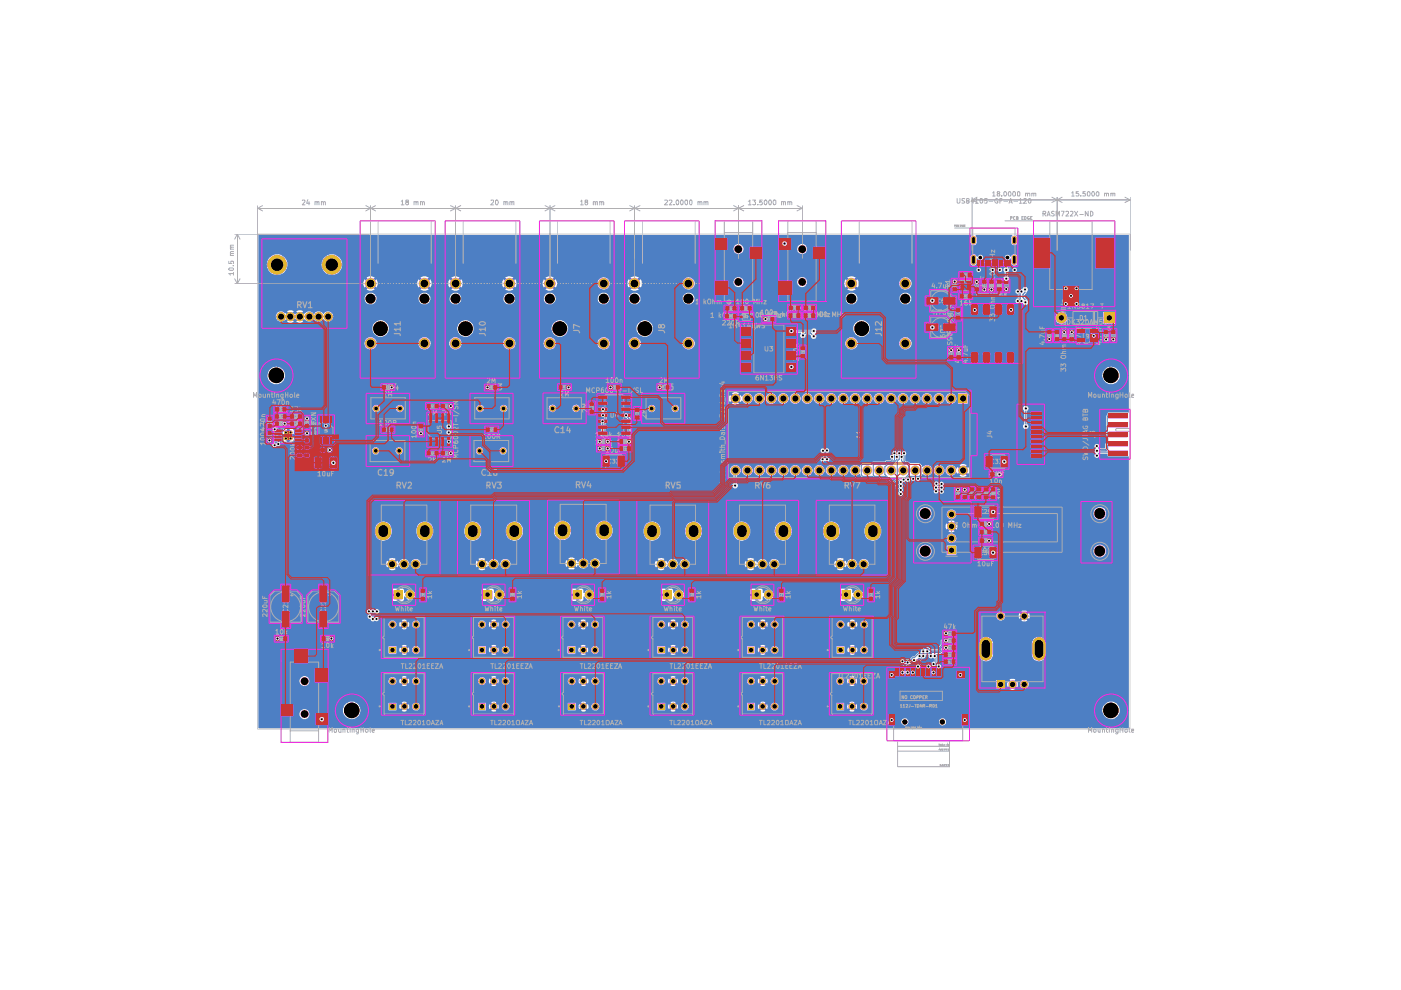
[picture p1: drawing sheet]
<svg xmlns="http://www.w3.org/2000/svg" width="297mm" height="210mm" viewBox="0 0 297 210" stroke-linecap="round" stroke-linejoin="round" font-family="sans-serif">
<path d="M54.8 49.9l151.1-.1 .1 .2-.3 .4v1.1l.4 .5h.6l.4-.5v-1.1l-.3-.4 .1-.2h7.6l.1 .2-.2 .4v1.1l.4 .5h.5l.4-.5v-1.1l-.2-.4v-.2h23.8v37.7h-4.4v.4l-.4 .2v5.9l-.2 .1v.8v.2h-1l-.4-.9-.5-.1a.45 .45 0 0 0-.4 .4 .45 .45 0 0 0 .3 .5v.2l-.2 .3v.3l.2 .2-.2 .4v.4l.1 .1a.53 .53 0 0 0 .6 .1 .53 .53 0 0 0 .3-.6l.2-.2h1.6v.6h4.4v57.6l-184.5-.1v-1.2h136.3l.1 .3 .6 .4h.4l.4-.7h6.5a.74 .74 0 0 0 .6 .7 .74 .74 0 0 0 .9-.5v-.5l-.5-.5h-.5l-.4 .3-.1 .5h-6.5a.76 .76 0 0 0-.8-.8 .76 .76 0 0 0-.7 .8h-136.3v-1.7h8.7v.2a1.07 1.07 0 0 0 1.5 .8 1.07 1.07 0 0 0 .3-1.7h7.4v.3a1.88 1.88 0 0 0 1.4 1.4 1.88 1.88 0 0 0 1.9-.6l.3-.4 .1-.9h6l.1 .1h1.5l.1-.8h.6l.1 .6 .5-.5 .4 .3-.5 .5 .3 .2 .8-.2-.5-.5 .3-.3 .5 .5 .2-.6h.6l.2 .7 .4 .1h.5l.2-.1h12.7v.1h1.6v-.8h.6l.2 .6 .5-.5 .3 .3-.5 .5a.87 .87 0 0 0 1.1 0l-.5-.5 .4-.3 .5 .5 .1-.6h.7l.1 .5 .4 .3h.6l.2-.1h12.7l.1 .1h1.5l.1-.8h.6l.1 .6 .5-.5v.1l.4 .2-.5 .5 .3 .2 .8-.2-.5-.5 .3-.3 .5 .5 .2-.6h.6l.2 .7 .4 .1h.6l.1-.1h12.6l.1 .1h1.6v-.8h.6l.2 .6 .5-.5 .3 .3-.5 .5a.87 .87 0 0 0 1.1 0l-.5-.5 .3-.1 .1-.2 .5 .5 .1-.6h.6l.2 .5 .4 .3h.6l.2-.1h12.7v.1h1.6v-.8h.7l.1 .6 .5-.5 .4 .3-.5 .5 .8 .2 .3-.2-.5-.5 .3-.3 .5 .5 .2-.6h.6a.85 .85 0 0 0 .5 .7 .85 .85 0 0 0 .8 0h12.7v.1h1.6v-.8h.6l.1 .6 .5-.5 .4 .3-.5 .5 .4 .2 .7-.2h52.5l.2 .8a1.93 1.93 0 0 0 2.2 .9 1.86 1.86 0 0 0 1.2-2.2 1.86 1.86 0 0 0-2-1.4 1.86 1.86 0 0 0-1.6 1.9h-52.5l-.5-.5 .4-.3 .5 .5 .1-.6h.7a.74 .74 0 0 0 .5 .8h.6l.4-.3 .1-.9a.99 .99 0 0 0-1.2-.3l-.4 .3v.4h-.7l-.1-.5-.5 .5-.4-.4 .5-.5-.7-.1-.4 .1 .5 .5-.4 .4-.5-.5-.1 .5h-.6v-.8h-1.6v1.5h-12.7l.3-.4v-.7a.87 .87 0 0 0-.9-.4 .87 .87 0 0 0-.7 .6v.2h-.6l-.2-.5-.5 .5-.3-.4 .5-.5a.87 .87 0 0 0-1.1 0l.5 .5-.4 .4-.5-.5-.1 .5h-.7v-.8h-1.6v1.5h-12.7l.3-.6v-.3l-.2-.4-.9-.2-.5 .4-.1 .4h-.6l-.1-.5-.5 .5-.1-.3-.3-.1 .5-.5a.87 .87 0 0 0-1.1 0l.5 .5-.3 .4-.5-.5-.2 .5h-.6v-.8h-1.6l-.1 1.5h-12.6a.77 .77 0 0 0 .3-1.1 .87 .87 0 0 0-.9-.4 .87 .87 0 0 0-.7 .6v.2h-.6l-.2-.5-.5 .5-.3-.4 .5-.5-.8-.1-.3 .1 .5 .5-.4 .2v.2l-.5-.5-.1 .5h-.6l-.1-.8h-1.5l-.1 1.5h-12.7l.3-.6v-.3l-.5-.6-.7 .1-.4 .3v.4h-.7l-.1-.5-.5 .5-.4-.4 .5-.5a.87 .87 0 0 0-1.1 0l.5 .5-.3 .4-.5-.5-.2 .5h-.6v-.8h-1.6v1.5h-12.7l.4-.6v-.3a.88 .88 0 0 0-.9-.6 .88 .88 0 0 0-.8 .6v.2h-.6l-.2-.5-.5 .5-.3-.4 .5-.5-.8-.1-.3 .1 .5 .5-.4 .4-.5-.5-.1 .5h-.6l-.1-.8h-1.5l-.1 1.5h-6a1.87 1.87 0 0 0-1.9-1.8 1.87 1.87 0 0 0-1.8 2l-7.4-.1a1.11 1.11 0 0 0-1.1-.2 1.11 1.11 0 0 0-.7 1h-8.7v-5.5h156.4v.2h1.9v-1h.4l.2 .6 .5-.5 .3 .4-.5 .5 .8 .2 .5-.2-.5-.5 .3-.4 .5 .5 .2-.2v-.4h.4l.3 .7 .5 .3 .8-.3 .3-.3-.1-.9-.5-.4h-.7a1.03 1.03 0 0 0-.6 .9h-.4l-.2-.7-.5 .5-.3-.3 .5-.5-.1-.1a1.11 1.11 0 0 0-1.2 .1l.5 .5-.3 .3-.5-.5-.2 .7h-.4v-.9h-1.9v1.7h-156.4v-1.5h8.7v.2a1.07 1.07 0 0 0 1.1 .9 1.07 1.07 0 0 0 1-1.1h16.8l.2 .6 .4 .2h.6l.2-.2 .3-.6h.6l.1 .5 .5-.5 .4 .4-.5 .5 .3 .2 .8-.2-.5-.5 .3-.4 .5 .5 .2-.5h.6l.2 .6 .4 .2h.5l.3-.2 .3-.6h12.2l.1 .4 .5 .4h.6l.3-.2 .2-.6h.6l.2 .5 .5-.5 .3 .4-.5 .5 .4 .2 .7-.2-.5-.5 .4-.4 .5 .5 .1-.5h.7v.4l.5 .4h.6l.3-.2 .2-.6h12.4l.2 .6 .4 .2h.6l.4-.4 .1-.4h.6l.1 .5 .5-.5v.2l.4 .2-.5 .5 .3 .2 .8-.2-.5-.5 .3-.4 .5 .5 .2-.5h.6l.2 .6 .4 .2h.6l.4-.4 .1-.4h12.2l.1 .4 .5 .4h.6l.3-.2 .2-.6h.6l.2 .5 .5-.5 .3 .4-.5 .5 .4 .2 .7-.2-.5-.5 .3-.1 .1-.3 .5 .5 .1-.5h.6l.1 .4 .5 .4h.6l.3-.2 .2-.6h12.4a.87 .87 0 0 0 .7 .8 .87 .87 0 0 0 .9-.4l.1-.4h.6l.1 .5 .5-.5 .4 .4-.5 .5 .8 .2 .3-.2-.5-.5 .3-.4 .5 .5 .2-.5h.6a.87 .87 0 0 0 .7 .8 .87 .87 0 0 0 .9-.4l.1-.4h12.3v.4l.3 .3 .8 .1 .2-.2 .3-.6h.6l.1 .5 .5-.5 .4 .4-.5 .5 .7 .2 .4-.2-.5-.5 .4-.4 .5 .5 .1-.5h.7v.4l.5 .4a1.13 1.13 0 0 0 1.1-.4v-.7l-.5-.5h-.6l-.3 .2-.2 .3v.3h-.7l-.1-.6-.5 .6-.4-.4 .5-.5-.4-.2-.7 .2 .5 .5-.4 .4-.5-.6-.1 .6h-.6l-.3-.6-.8-.2a.74 .74 0 0 0-.5 .8h-12.3l-.2-.5-.4-.3-.9 .2-.2 .6h-.6l-.2-.6-.5 .6-.3-.4 .5-.5-.3-.2-.8 .2 .5 .5-.4 .4-.5-.6-.1 .6h-.6l-.2-.5-.4-.3-.8 .2-.3 .6h-12.4l-.2-.6-.4-.2-.6 .1-.5 .7h-.6l-.1-.6-.5 .6-.1-.3-.3-.1 .5-.5a.87 .87 0 0 0-1.1 0l.5 .5-.3 .4-.5-.6-.2 .6h-.6l-.2-.6-.4-.2-.6 .1-.5 .7h-12.2l-.2-.5-.4-.3-.9 .2-.2 .6h-.6l-.2-.6-.5 .6-.3-.4 .5-.5-.4-.2-.7 .2 .5 .5-.4 .2v.2l-.5-.6-.1 .6h-.6l-.2-.5-.4-.3-.9 .2-.2 .6h-12.4l-.2-.6-.3-.2-.7 .1-.4 .4v.3h-.7l-.1-.6-.5 .6-.4-.4 .5-.5a.87 .87 0 0 0-1.1 0l.5 .5-.3 .4-.5-.6-.2 .6h-.6l-.2-.6-.4-.2-.6 .1-.5 .7h-12.2l-.3-.6-.3-.2-.9 .2-.2 .6h-.6l-.2-.6-.5 .6-.3-.4 .5-.5-.4-.2-.7 .2 .5 .5-.4 .4-.5-.6-.1 .6h-.6l-.3-.6-.3-.2-.9 .2-.2 .6h-16.8v-.2a1.07 1.07 0 0 0-1.2-.9 1.07 1.07 0 0 0-.9 1.1h-8.7v-1.8h136l.4 .4h.3l.3-.3a.57 .57 0 0 0 .7 .3 .57 .57 0 0 0 .4-.6l-.1-.2-.5-.2v-1h.4l.2-.3h.5l.2-.2 .6-.3h.2l-.2 1.4 .3 .2 .7-.3 1.3 .1 .3 .2 .3-.1 .2-.2v-.4l-.4-.3-.5 .3h-.9l-.3-.3v-.8l.4-.4h.2l.4-.3 .1-.4h.5l.1 .1a.54 .54 0 0 0 .3 .6 .54 .54 0 0 0 .7-.2l.3 .2v.7h-.3l-.4 .2v.6h.2v1.1a.45 .45 0 0 0-.3 .4 .45 .45 0 0 0 .4 .4h.3l.3-.3v-.3l-.2-.2v-.6l.2-.2 .6 .4 .5-.3v-.4l-.2-.2-.6-.1v-1.5l-.2-.5h9.1a1.48 1.48 0 0 0 1.5 1.4 1.48 1.48 0 0 0 1.5-1.4l8.2 .1a1.46 1.46 0 0 0 2 1.2l.5-.3 .4-.9v-2.6a1.43 1.43 0 0 0-2.1-1.1l-.6 .4-.2 .7v2.5h-8.2l-.1-2.7a1.48 1.48 0 0 0-1.9-1.1l-.8 .6-.2 .7v2.5h-9.1l.2-.2h.8l.5-.5 .1-.4 .6 .1 .3-.2v-.5l-.2-.2-.6-.1v-.5h.4l.4-.2v-.5l-.4-.3h-.3v-.4l.4-.1 .3-.3v-.5l-.7-.1-.5 .5v1.1l-.3 .2v1l-.5 .5-.1 .4h-1.7l-.4-.4h-1l-.5 .6-.1 .5h-.6l-.7 .9h-.5a1.23 1.23 0 0 1-1.1 .6h-.1a.45 .45 0 0 1-.8-.1l-.5 .3v.5l.6 .6v.9l-.5 .2-.2 .4h-136v-4.1h27.6l.1 .2h1.4l.2-.2v-.7h.6l.1 .5 .5-.5 .2 .4h.2l-.5 .5 .7 .2 .4-.2-.5-.5h.1l.2-.4 .5 .5 .2-.5h.6l.2 .6 .5 .3 .5-.2h12.8l.1 .2h1.4l.1-.1v-.8h.6l.2 .5 .5-.5 .2 .4h.1l-.5 .5a.87 .87 0 0 0 1.1 0l-.5-.5h.3l.1-.4 .5 .5 .1-.5h.7a.8 .8 0 0 0 1.1 .8l12.9-.1 .1 .2h1.3l.2-.1v-.8h.6l.2 .5 .5-.5 .1 .4h.2l-.5 .5 .8 .2 .3-.2-.5-.5h.2l.2-.4 .5 .5 .1-.5h.6l.1 .2a.88 .88 0 0 0 .8 .7l.4-.2h12.7l.2 .2h1.4l.1-.2v-.7h.6l.2 .5 .5-.5 .2 .4h.1l-.5 .5 .8 .2 .3-.2-.5-.5h.3l.1-.4 .5 .5 .1-.5h.6l.1 .2a.88 .88 0 0 0 .9 .7l.3-.2h12.8l.2 .2h1.3l.1-.9h.7l.1 .5 .5-.5 .1 .4h.3l-.5 .5 .3 .2 .8-.2-.5-.5h.2l.1-.4 .5 .5 .2-.5h.6l.1 .5 .7 .4 .5-.2h12.7l.1 .2h1.4l.2-.2v-.7h.5l.2 .5 .5-.5 .2 .4h.2l-.5 .5 .3 .2 .8-.2-.6-.5h.2l.2-.4 .5 .5 .2-.5h.6l.2 .6 .7 .3a.87 .87 0 0 0 .8-.8 .87 .87 0 0 0-.6-.9l-.9 .2-.2 .6h-.6l-.2-.6-.5 .6-.4-.4 .6-.5-.4-.2-.7 .2 .5 .5-.4 .4-.5-.6-.2 .6h-.5l-.1-.8h-1.6v1.5h-12.7a.85 .85 0 0 0-.1-1.4 .85 .85 0 0 0-1.2 .7h-.6l-.2-.6-.5 .6-.3-.4 .5-.5-.8-.2-.3 .2 .5 .5-.4 .4-.5-.6-.1 .6h-.7v-.8h-1.6v1.5h-12.7a.9 .9 0 0 0-.3-1.5l-.6 .1-.5 .7h-.6l-.1-.6-.5 .6-.1-.3-.3-.1 .5-.5-.3-.2-.8 .2 .5 .5-.3 .4-.5-.6-.2 .6h-.6v-.8h-1.6l-.1 1.5h-12.7l.1-.1a.84 .84 0 0 0-.1-1.3 .84 .84 0 0 0-1.2 .4l-.1 .3h-.6l-.1-.6-.5 .6-.4-.4 .5-.5-.8-.2-.3 .2 .5 .5-.3 .4-.5-.6-.2 .6h-.6v-.8h-1.6l-.1 1.5h-12.6a.9 .9 0 0 0-.2-1.5l-.7 .1-.4 .4v.3h-.7l-.1-.6-.5 .6-.4-.4 .5-.5a.87 .87 0 0 0-1.1 0l.5 .5-.3 .4-.5-.6-.2 .6h-.6v-.8h-1.6v1.5h-12.7l.1-.1a.86 .86 0 0 0-.2-1.3 .86 .86 0 0 0-1.2 .5v.2h-.6l-.2-.6-.5 .6-.3-.4 .5-.5-.8-.2-.3 .2 .5 .5-.4 .4-.5-.6-.1 .6h-.6l-.1-.8h-1.5l-.1 1.5h-27.6v-6.1h27.6l.1 .5 .6 .4a.99 .99 0 0 0 1-.9h.6l.1 .5 .5-.5 .4 .4-.5 .5 .3 .1 .8-.1-.5-.5 .3-.4 .5 .5 .2-.5h.6l.1 .5 .6 .4 .7-.3 .3-.6h12.2a.85 .85 0 0 0 .9 .9 .85 .85 0 0 0 .8-.9h.6l.2 .5 .5-.5 .3 .4-.5 .5 .4 .1 .7-.1-.5-.5h.3l.1-.4 .5 .5 .1-.5h.7v.4a.84 .84 0 0 0 1 .5 .84 .84 0 0 0 .6-.9h12.3l.1 .2a.81 .81 0 0 0 .9 .7 .81 .81 0 0 0 .7-.9h.6l.2 .5 .5-.5 .3 .4-.5 .5 .3 .1 .8-.1-.5-.5h.2l.2-.4 .5 .5 .1-.5h.6l.1 .2a.81 .81 0 0 0 .9 .7 .81 .81 0 0 0 .7-.9h12.3l.1 .2a.81 .81 0 0 0 .9 .7 .81 .81 0 0 0 .7-.9h.6l.2 .5 .5-.5 .3 .4-.5 .5 .4 .1 .7-.1-.5-.5 .4-.1v-.3l.5 .5 .1-.5h.6a.85 .85 0 0 0 .9 .9 .85 .85 0 0 0 .8-.9h12.4l.1 .4 .7 .5 .7-.4 .2-.5h.6l.1 .5 .5-.5 .1 .3 .3 .1-.5 .5 .3 .1 .8-.1-.5-.5 .3-.4 .5 .5 .2-.5h.6l.1 .4 .7 .5 .7-.4 .2-.5h12.3l.1 .5 .6 .4 .7-.3 .3-.6h.5l.2 .5 .5-.5 .4 .4-.5 .5 .3 .1 .8-.1-.6-.5 .4-.4 .5 .5 .2-.5h.6l.1 .5 .6 .4a.85 .85 0 0 0 1-.8 .85 .85 0 0 0-.9-.9 .85 .85 0 0 0-.8 .8h-.6l-.2-.6-.5 .5-.4-.3 .6-.5-.6-.2-.5 .2 .5 .5-.4 .3-.5-.5-.2 .6h-.5l-.2-.5-.4-.3-.7 .1-.4 .5v.2h-12.3l-.2-.5-.4-.3-.7 .1-.4 .5v.2h-.6l-.2-.6-.5 .5-.3-.3 .5-.5-.6-.2-.5 .2 .5 .5-.4 .3-.5-.5-.1 .6h-.6l-.2-.5-.4-.3-.7 .1-.4 .5v.2h-12.4l-.1-.5-.5-.3-.6 .1-.5 .7h-.6l-.1-.6-.5 .5-.1-.2-.3-.1 .5-.5-.5-.2-.6 .2 .5 .5-.3 .3-.5-.5-.2 .6h-.6l-.1-.5-.5-.3-.6 .1-.5 .7h-12.3l-.2-.5-.4-.3-.7 .1-.4 .7h-.6l-.1-.6-.5 .5-.4-.3 .5-.5-.5-.2-.6 .2 .5 .5-.3 .3-.5-.5-.2 .6h-.6v-.2a.86 .86 0 0 0-1.3-.5l-.4 .7h-12.3l-.1-.5-.4-.3h-.6l-.4 .3-.1 .5h-.7l-.1-.6-.5 .5-.4-.3 .5-.5-.5-.2-.6 .2 .5 .5-.3 .3-.5-.5-.2 .6h-.6v-.2a.86 .86 0 0 0-1.2-.5l-.5 .7h-12.2l-.2-.5-.4-.3-.7 .1-.4 .5v.2h-.6l-.2-.6-.5 .5-.3-.3 .5-.5-.5-.2-.6 .2 .5 .5-.4 .3-.5-.5-.1 .6h-.6l-.2-.5-.4-.3-.7 .1-.4 .5v.2h-27.6v-2.8h22.9v.2l.5 .3-.2 .4v.5l.2 .2h.4v.2a.64 .64 0 0 0 1 .2 .43 .43 0 0 0 .4 .1 .43 .43 0 0 0 .3-.3v-.3l-.2-.3-.5-.2h131.6l.3 .7 .5 .3 .8-.3 .3-.7h2.9l.1 .6 .5-.5 .4 .4-.4 .5v.1h.9l.3-.1-.5-.5 .3-.1 .1-.3 .5 .5 .1-.8-.1-.4-.5 .5-.4-.4 .5-.5-.3-.1h-.7l-.2 .1 .4 .5-.4 .4-.5-.5-.1 .6h-2.9a.94 .94 0 0 0-.9-1 .94 .94 0 0 0-1 1h-131.6v-.5l.6-.1 .2-.2v-.3a.74 .74 0 0 0-1-.2l-.3-.2-.4 .2-.6-.2-.4 .4v.1h-22.9v-3.7h29.3v.4h-1v1l.3 .1h.7v-.9h.6v.9h.7l.3-.2v-.6l.1-.2a1.09 1.09 0 0 0 1.3 .8 1.09 1.09 0 0 0 .9-1.3h15v.4h-.9v.9l.2 .2h.8v-.9h.5v.9h.8l.3-.2v-.7h.3a1.06 1.06 0 0 0 1.3 .7 1.06 1.06 0 0 0 .7-1.3h15v.4h-.9v.7l.3 .4h.8v-.9h.5v.9h.7l.3-.2v-.7h.2a1.06 1.06 0 0 0 1.3 .7 1.06 1.06 0 0 0 .8-1.3h15v.4h-.9v.9l.3 .2h.7v-.9h.5v.9h.8l.2-.1 .1-.8h.2a1.1 1.1 0 0 0 1.3 .7 1.1 1.1 0 0 0 .8-1.3h15v.4h-.9v.9l.3 .2h.8v-.9h.5v.9h.7l.3-.2v-.7h.2a1.1 1.1 0 0 0 1.3 .7 1.1 1.1 0 0 0 .8-1.3h15.1v.4h-1v.9l.3 .2h.7v-.9h.5v.9h.8l.3-.1v-.7l.1-.2 .1 .1a1.1 1.1 0 0 0 1.7 .5 1.1 1.1 0 0 0 0-1.8 1.1 1.1 0 0 0-1.7 .5h-.2v-.7l-.3-.2h-.8v.9h-.5v-.9h-.7l-.3 .3v.8h-14.1v-.2a1.1 1.1 0 0 0-1-.6 1.1 1.1 0 0 0-1 .6h-.3v-.6l-.3-.3h-.7v.9h-.5v-.9h-.8l-.3 .3v.8h-14.1l-.2-.5a1.11 1.11 0 0 0-1.9 .3h-.2v-.6l-.3-.3h-.8v.9h-.5v-.9h-.7l-.3 .3v.8h-14.1l-.4-.7-.3-.1h-.7l-.5 .3-.2 .3h-.2v-.6l-.3-.3h-.7v.9h-.5v-.9h-.8l-.3 .3v.8h-14.1a1.05 1.05 0 0 0-.9-.9 1.05 1.05 0 0 0-1.1 .7h-.3v-.6l-.3-.3h-.8v.9h-.5v-.9h-.8l-.2 .3v.8h-14.1l-.4-.7-.3-.1h-.7l-.3 .1-.4 .5h-.2v-.6l-.3-.3h-.7v.9h-.6v-.9h-.7l-.3 .2v.9h-28.3v-6.3h27.1l.2 .7 .5-.5 .1 .3h.3l-.5 .6 .5 .2h.4l.5-.2-.5-.6 .3-.3 .5 .5 .4-.4a1.13 1.13 0 0 0 1.2 .8 1.13 1.13 0 0 0 1-1.1h.3v.4a1.09 1.09 0 0 0 1.2 .7 1.09 1.09 0 0 0 .9-1.1h11.6l.3 .7 .5-.5 .3 .3-.5 .6h.1a1.13 1.13 0 0 0 1.4 0l-.6-.6h.3l.1-.3 .6 .5 .1-.4 .2 .1a1.09 1.09 0 0 0 1.2 .7 1.09 1.09 0 0 0 .9-1.1h.4v.2a1.11 1.11 0 0 0 1.2 .9 1.11 1.11 0 0 0 1-1.2h11.6l.1 .7 .6-.5 .4 .4-.5 .5 .2 .1h.9l.3-.1-.5-.5 .3-.4 .5 .5 .3-.5 .2 .1a1.08 1.08 0 0 0 1.2 .8 1.08 1.08 0 0 0 .9-1.1 .46 .46 0 0 1 .4 .6 1.11 1.11 0 0 0 1.2 .4 1.11 1.11 0 0 0 .8-.9h11.6l.3 .7 .5-.5 .3 .3-.5 .6 .5 .2h.5l.5-.2-.5-.6h.2l.1-.3 .5 .5 .3-.4a1.13 1.13 0 0 0 1.3 .8 1.13 1.13 0 0 0 .9-1.1h.4v.2a1.07 1.07 0 0 0 1.1 .9 1.07 1.07 0 0 0 1-1.1h11.7l.2 .7 .5-.5 .4 .3-.6 .6 .5 .2h.5l.5-.2-.6-.6 .5-.3 .5 .5 .1-.4h.2a1.08 1.08 0 0 0 1.2 .8 1.08 1.08 0 0 0 .9-1.1h.4v.2a1.12 1.12 0 0 0 1.1 .9 1.12 1.12 0 0 0 1.1-1.1h11.6l.2 .7 .5-.5 .1 .3h.3l-.6 .6 .6 .2h.4l.5-.2-.5-.6 .3-.3 .5 .5 .4-.4a1.13 1.13 0 0 0 1.2 .8 1.13 1.13 0 0 0 1-1.1h.3l.4 .9a1.09 1.09 0 0 0 1.7-.4 1.09 1.09 0 0 0-.8-1.6 1.09 1.09 0 0 0-1.3 1.1h-.3l-.5-.9-.4-.2h-.6l-.3 .2-.4 .6h-.2l-.2-.4-.5 .5-.3-.4 .5-.5a1.14 1.14 0 0 0-1.5 0l.6 .5-.4 .4-.5-.5-.2 .7h-11.6a1.1 1.1 0 0 0-1.1-1.1 1.1 1.1 0 0 0-1.1 1.1h-.4v-.4a1.16 1.16 0 0 0-1.1-.6 1.16 1.16 0 0 0-1 .7h-.2l-.1-.4-.5 .5-.5-.4 .6-.5-.7-.2-.8 .2 .6 .5-.4 .4-.5-.5-.2 .7h-11.7v-.4a1.09 1.09 0 0 0-1.2-.7 1.09 1.09 0 0 0-.9 1.1h-.4v-.2a1.15 1.15 0 0 0-.9-.8 1.15 1.15 0 0 0-1.1 .4l-.1 .3h-.1l-.3-.4-.5 .5-.3-.4 .5-.5a1.14 1.14 0 0 0-1.5 0l.5 .5-.3 .4-.5-.5-.3 .7h-11.6v-.3a1.12 1.12 0 0 0-1.1-.9l-.9 .5a.46 .46 0 0 1-.4 .6 1.12 1.12 0 0 0-1.5-1.1l-.5 .3-.2 .5-.4-.5-.5 .6-.3-.4 .5-.5-.9-.2-.5 .2 .5 .5-.4 .4-.6-.6-.1 .8h-11.6l-.5-.8a1.06 1.06 0 0 0-1.2-.1 1.06 1.06 0 0 0-.5 1h-.4v-.2a1.12 1.12 0 0 0-1-.8 1.12 1.12 0 0 0-1.1 .7l-.2-.1-.1-.3-.6 .5-.4-.4 .6-.5a1.14 1.14 0 0 0-1.5 0l.5 .5-.3 .4-.5-.5-.3 .7h-11.6a1.06 1.06 0 0 0-1-1.1 1.06 1.06 0 0 0-1.1 1.1h-.3l-.2-.6-.3-.3a1.09 1.09 0 0 0-1.7 .6h-.2l-.2-.4-.5 .5-.3-.4 .5-.5a1.14 1.14 0 0 0-1.4 0l.5 .5-.4 .4-.5-.5-.2 .7h-27.1v-2.8h140a1.35 1.35 0 0 0 1.9 1.3l.6-.6h3.4v.2h2l.1-.9h29a1.35 1.35 0 0 0 1.9 1.3 1.35 1.35 0 0 0 .4-2.3 1.35 1.35 0 0 0-2.2 .8l-.1 .2h-29l-.1-1.1h-1.9l-.1 1.8h-3.4l.1-.2a1.35 1.35 0 0 0-.8-1.7 1.35 1.35 0 0 0-1.7 .8l-.1 .4h-140v-4.5h24.7v.7a1.83 1.83 0 0 0 2.2 1.6 1.83 1.83 0 0 0 1.3-2.3h5.3v.7a1.83 1.83 0 0 0 2.2 1.6 1.83 1.83 0 0 0 1.3-2.3h6.7v.7a1.83 1.83 0 0 0 2.2 1.6 1.83 1.83 0 0 0 1.3-2.3h5.3v.7a1.81 1.81 0 0 0 1.6 1.6 1.81 1.81 0 0 0 1.9-1.3v-1.2h6.7a1.87 1.87 0 0 0 1 2.2 1.87 1.87 0 0 0 2.3-.6l.3-.8v-.8h5.2v1.1a1.84 1.84 0 0 0 2.2 1.3 1.84 1.84 0 0 0 1.4-2.2h6.6v.7a1.83 1.83 0 0 0 2.2 1.6 1.83 1.83 0 0 0 1.3-2.3h5.3v.7a1.82 1.82 0 0 0 2.2 1.6 1.82 1.82 0 0 0 1.3-2.3h6.7v1a1.85 1.85 0 0 0 2.3 1.3 1.85 1.85 0 0 0 1.3-2.3h5.1v.6a1.82 1.82 0 0 0 1.9 1.8 1.82 1.82 0 0 0 1.8-1.8v-.6h6.6a1.85 1.85 0 0 0 1.8 2.3 1.85 1.85 0 0 0 1.7-2.3h5.3v.7a1.75 1.75 0 0 0 1.1 1.5 1.75 1.75 0 0 0 1.9-.4h14.4v.3a1.05 1.05 0 0 0 1.6 .6 1.05 1.05 0 0 0 0-1.7 1.05 1.05 0 0 0-1.6 .7v.1h-14.4a2.24 2.24 0 0 0 .4-2.5h13.8l.1 .7 .6-.5 .4 .3-.5 .6 .4 .2 .9-.2-.6-.6 .5-.3 .5 .5a1.03 1.03 0 0 0 0-1.4l-.5 .6-.5-.4 .6-.5a1.03 1.03 0 0 0-1.3 0l.5 .5-.4 .4-.6-.6-.1 .7h-13.8l-.1-.2a1.78 1.78 0 0 0-2.3-.7l-.6 .5-.4 1.1-5.3-.1a1.78 1.78 0 0 0-1.8-1.6 1.78 1.78 0 0 0-1.7 1.7l-6.7-.1a1.78 1.78 0 0 0-1.8-1.6 1.78 1.78 0 0 0-1.8 1.7l-5.1-.1a1.78 1.78 0 0 0-1.8-1.6 1.78 1.78 0 0 0-1.8 1.7h-6.7l-.2-.9-.4-.4a1.74 1.74 0 0 0-1.9-.3 1.74 1.74 0 0 0-1 1.6h-5.3v-.4a1.81 1.81 0 0 0-1.9-1.3 1.81 1.81 0 0 0-1.6 1.7h-6.6v-.3a1.78 1.78 0 0 0-1.9-1.6 1.78 1.78 0 0 0-1.7 1.7l-5.2-.1a1.78 1.78 0 0 0-1.9-1.6 1.78 1.78 0 0 0-1.7 1.7h-6.7v-.2a1.81 1.81 0 0 0-1.9-1.3 1.81 1.81 0 0 0-1.6 1.7h-5.3v-.4a1.81 1.81 0 0 0-1.9-1.3 1.81 1.81 0 0 0-1.6 1.7l-6.7-.1a1.78 1.78 0 0 0-1.8-1.6 1.78 1.78 0 0 0-1.7 1.7l-5.3-.1a1.78 1.78 0 0 0-1.8-1.6 1.78 1.78 0 0 0-1.7 1.7h-24.7v-3.4h140l.2 .7 .5 .5a1.48 1.48 0 0 0 2-1h3.2v.2a1.04 1.04 0 0 0 1.2 .7 1.04 1.04 0 0 0 .9-1.1h29l.2 .7 .5 .5a1.37 1.37 0 0 0 1.9-.6 1.37 1.37 0 0 0-.7-1.9 1.37 1.37 0 0 0-1.8 .8l-.1 .5h-29l-.1-.2a1 1 0 0 0-1.1-.7 1 1 0 0 0-.9 1.1h-3.2v-.5a1.37 1.37 0 0 0-1.5-1.1 1.37 1.37 0 0 0-1.2 1.4h-140v-9.2h100l.1 .6 .3 .4 .3 .1v1.6a.61 .61 0 0 0-.1 1 .61 .61 0 0 0 .9 0 .61 .61 0 0 0-.1-1v-1.6l.4-.1 .4-1h.3a1.14 1.14 0 0 0 1.1 1.2 1.14 1.14 0 0 0 1.2-1.2h.2v.3a1.16 1.16 0 0 0 1.3 .9 1.16 1.16 0 0 0 1-1.2h.3v.3a1.16 1.16 0 0 0 1.2 .9 1.16 1.16 0 0 0 1.1-1.2h.2v.3a1.16 1.16 0 0 0 1.3 .9 1.16 1.16 0 0 0 1-1.2h.3v.3a1.16 1.16 0 0 0 1.2 .9 1.16 1.16 0 0 0 1-1.2h.3v.3a1.16 1.16 0 0 0 1.3 .9 1.16 1.16 0 0 0 1-1.2h.2v.3a1.16 1.16 0 0 0 1.3 .9 1.16 1.16 0 0 0 1-1.2h.3v.3a1.16 1.16 0 0 0 1.2 .9 1.16 1.16 0 0 0 1.1-1.2h.2v.3a1.16 1.16 0 0 0 1.3 .9 1.16 1.16 0 0 0 1-1.2h.3v.3a1.14 1.14 0 0 0 1.9 .5h.3v.3l.4 .5h2.2l.2 .2h2.2l.7 .6h1.2l.3 .3v.5l.3 .2v.4l.3 .4v.4l.5 .9h.5l.1-.2v-.9h6.6l.1 .2a.48 .48 0 0 0 .5 .3 .48 .48 0 0 0 .5-.4h.1l.4 .4h.4l.2-.1v-.4l-.1-.4 .1-.4-.1-.2a.6 .6 0 0 0 0-.8l-.5-.2-.3 .3h-.2l-.3-.3h-.4a.52 .52 0 0 0-.2 .8v.1a.61 .61 0 0 0 0 .8l-.2 .3h-6.5l-.2-.6 .2-.3-.1-.5a.55 .55 0 0 1 .6-.6l.3-.1a.48 .48 0 0 0 .5 .2 .48 .48 0 0 0 .3-.4l.5 .2 .5-.2 .3 .1a.51 .51 0 0 0 .7 0 .51 .51 0 0 0 .1-.7l.4-.4 .1-.3 .2 .2a1.19 1.19 0 0 0 1.9-1h.2v.3a1.16 1.16 0 0 0 1.3 .9 1.16 1.16 0 0 0 1-1.2h.3v.3a1.16 1.16 0 0 0 1 .9 1.16 1.16 0 0 0 1.2-.7h.1l.2 .3 .6-.5 .3 .3-.5 .5 .3 .2a1.27 1.27 0 0 0 1.3-.2l-.6-.5 .3-.3 .6 .5a1.27 1.27 0 0 0 0-1.5l-.6 .6-.3-.5 .6-.5a1.17 1.17 0 0 0-1.6 0l.5 .5-.3 .5-.6-.6-.2 .4-.1-.1a1.14 1.14 0 0 0-1.3-.7 1.14 1.14 0 0 0-.9 1.1h-.3v-.1a1.25 1.25 0 0 0-1.4-1l-.4 .2-.5 .9h-.2a1.15 1.15 0 0 0-.9-1.1h-.6l-.6 .4-.1-.4-.6-.4h-2l-.3-.3h-.5l-.2-.2 .1-1.2a.48 .48 0 0 0 .1-.7 .48 .48 0 0 0-.8 0l-.6-.2-.6 .2-.5-.2-.4 .2v.5l-.5 .4 .2 .9h-1l-.3 .3h-2.5l-.4 .3h-1.9l-.4 .4v.4h-.3a1.13 1.13 0 0 0-1.2-.3 1.13 1.13 0 0 0-.7 1h-.3v-.1a1.25 1.25 0 0 0-1.4-1l-.5 .2-.4 .9h-.2a1.15 1.15 0 0 0-.9-1.1 1.2 1.2 0 0 0-1.4 1.1h-.3v-.1a1.25 1.25 0 0 0-1.4-1l-.4 .2-.5 .9h-.2a1.15 1.15 0 0 0-.9-1.1 1.2 1.2 0 0 0-1.4 1.1h-.3v-.1a1.25 1.25 0 0 0-1.4-1l-.4 .2-.4 .9h-.3a1.15 1.15 0 0 0-.8-1.1 1.2 1.2 0 0 0-1.5 1.1h-.2v-.1a1.25 1.25 0 0 0-1.5-1l-.4 .2-.4 .9h-.3a1.15 1.15 0 0 0-.8-1.1 1.2 1.2 0 0 0-1.5 1.1h-.2v-.1a1.25 1.25 0 0 0-1.5-1l-.4 .2-.4 .9h-.3a1.15 1.15 0 0 0-.8-1.1 1.2 1.2 0 0 0-1.4 1.1h-100v-2.3h119.1l.1 .3 .2 .2h.5l.1-.2 .8 .2a.49 .49 0 0 0 .2-.6 .49 .49 0 0 0-.5-.4v-.9l.5-.2v-.6l-.3-.1-.6 .1-.7-.1-.2 .3a.57 .57 0 0 0 .5 .7v.8l-.4 .1-.2 .4h-119.1v-1.8h24.1l.4 .8h.7l.4-.8h3.5l.4 .8h.7l.4-.8h15.5l.4 .8h.7l.4-.8h3.5l.4 .8h.7l.3-.3a.77 .77 0 0 0-.4-1.2 .77 .77 0 0 0-1 .7h-3.5v-.2a.77 .77 0 0 0-.8-.6 .77 .77 0 0 0-.7 .8h-15.5v-.2a.77 .77 0 0 0-.8-.6 .77 .77 0 0 0-.7 .8h-3.5v-.2a.77 .77 0 0 0-.8-.6 .77 .77 0 0 0-.7 .8h-24.1v-1.2h2.9l.3 .4 .3 .1 .4-.3h.5l.2-.4v-.3l-.4-.3v-.6h.9v.4l.3 .2h1.8l.3-.2v-.9h-.8l.4 .5-.5 .6h-.5l-.5-.6 .2 .1 .2-.1h.7l.1 .1 .1-.3-.2 .2h-.7l-.3-.2-.1 .2 .3-.5h-.8v.5h-.9v-1.3h.9v.3h.8l-.3-.3 1.3 .1v-.3l-.2 .2h-.7l-.3-.2-.1 .2 .5-.8h.5v.2l.5 .4v.3l-.4 .2h.8v-.3h32.3l.3 .4 .3 .1 .4-.3v-.4l-.2-.1 .2-1.1-.3-.3h-.4l-.3 .6a.7 .7 0 0 1 0 1.1h-32.3v-.4l-.3-.4h-1.8l-.3 .4v.4h-.9v-1.5l.9-.1 .6 .2a.48 .48 0 0 0 .4-.5 .48 .48 0 0 0-.4-.5h66.7l.3 .4v2.7l.9 .9v.6l.6 .2v.5l-.4 .1-.3 .3 .3 .6h.4l.6-1v-1.2l-1.3-1.3v-2.3l.3-.2v-1.5h3.6l.3 .4 .3 .1 .3 .3v4.3l-.2 .2v.5a.51 .51 0 0 0 .5 .3 .51 .51 0 0 0 .4-.4v-.3l-.1-.2v-2.9h83.2a.58 .58 0 0 0 .9 .5 .58 .58 0 0 0 0-1l-.1-2.8a.6 .6 0 0 0 .3-.7 .6 .6 0 0 0-.7-.4 .61 .61 0 0 0-.4 .5 .61 .61 0 0 0 .3 .6v2.8l-.3 .5h-83.2v-1.8l-.5-.5v-.3a.5 .5 0 0 0-.6-.2 .5 .5 0 0 0-.4 .5h-3.6v-.9l-.3-.3v-.3h9.1v.2a.77 .77 0 0 0 .8 .6 .77 .77 0 0 0 .7-.8h3.5v.2a.79 .79 0 0 0 1.2 .6 .79 .79 0 0 0 0-1.4 .79 .79 0 0 0-1.2 .6h-3.5v-.2a.77 .77 0 0 0-.8-.6 .77 .77 0 0 0-.7 .8h-9.1l-.3-.2h-.4l-.3 .6 .3 .3h.4l.1 .2v1.3l-.7 .2-.2 .3h-66.9l-.4 .3-1.1 .1-.3 .3v.5l-.5 .1a.58 .58 0 0 0-.2 .6 .58 .58 0 0 0 .4 .4v2.2l-.5 .4v.2h-2.9v-7.8h24.2a.8 .8 0 0 0 .8 .8 .8 .8 0 0 0 .8-.8h3.4v.2a.82 .82 0 0 0 .9 .6 .82 .82 0 0 0 .7-.8h15.4l.2 .5 .4 .3 .8-.3 .2-.5h3.4l.2 .5 .4 .3 .8-.3 .2-.5h8.7l.1 .2a.76 .76 0 0 0 1.1 .5l.3-.3 .1-.4h3.4a.82 .82 0 0 0 .7 .7 .82 .82 0 0 0 .8-.3 .81 .81 0 0 0-.5-1.2 .81 .81 0 0 0-1 .8h-3.4v-.2a.82 .82 0 0 0-.8-.6 .82 .82 0 0 0-.8 .8h-8.7l-.1-.2a.77 .77 0 0 0-.8-.6 .77 .77 0 0 0-.7 .8h-3.4l-.1-.2a.77 .77 0 0 0-.8-.6 .77 .77 0 0 0-.7 .8h-15.4v-.2a.82 .82 0 0 0-.9-.6 .82 .82 0 0 0-.7 .8h-3.4v-.2a.82 .82 0 0 0-.9-.6 .82 .82 0 0 0-.7 .8h-24.2v-2.1h99.8v.5l.2 .3 .5-.5 .4 .3-.5 .5 .2 .2a1.27 1.27 0 0 0 1.3-.2l-.6-.5 .3-.3 .6 .5 .2-.4h.2a1.14 1.14 0 0 0 1.3 .7 1.14 1.14 0 0 0 .9-1.1h.2v.3a1.16 1.16 0 0 0 1.3 .8 1.16 1.16 0 0 0 1-1.1h.3v.3a1.16 1.16 0 0 0 1.2 .8 1.16 1.16 0 0 0 1.1-1.1h.2v.3a1.16 1.16 0 0 0 1.3 .8 1.16 1.16 0 0 0 1-1.1h.3v.3a1.16 1.16 0 0 0 1.2 .8 1.16 1.16 0 0 0 1-1.1h.3v.3a1.16 1.16 0 0 0 1.3 .8 1.16 1.16 0 0 0 1-1.1h.2v.3a1.16 1.16 0 0 0 1.3 .8 1.16 1.16 0 0 0 1-1.1h.3v.3a1.16 1.16 0 0 0 1.2 .8 1.16 1.16 0 0 0 1.1-1.1h.2v.3a1.16 1.16 0 0 0 1.3 .8 1.16 1.16 0 0 0 1-1.1h.3v.3a1.16 1.16 0 0 0 1.2 .8 1.16 1.16 0 0 0 1-1.1h.3v.3a1.16 1.16 0 0 0 1.3 .8 1.16 1.16 0 0 0 1-1.1h.2v.3a1.16 1.16 0 0 0 1.3 .8 1.16 1.16 0 0 0 1-1.1h.3v.3a1.16 1.16 0 0 0 1.2 .8 1.16 1.16 0 0 0 1.1-1.1h.2v.3a1.16 1.16 0 0 0 1.3 .8 1.16 1.16 0 0 0 1-1.1h.3v.3a1.16 1.16 0 0 0 1.2 .8 1.16 1.16 0 0 0 1-1.1h.3v.3a1.16 1.16 0 0 0 1.3 .8 1.16 1.16 0 0 0 1-1.1h.2v.3a1.16 1.16 0 0 0 1.3 .8 1.16 1.16 0 0 0 1-1.1h.3l.4 .9 .4 .2h.6l.4-.2h.8l.1 .2h1.9l.1-2.1-2-.1-.1 2h-.8a1.13 1.13 0 0 0 .4-1.1 1.13 1.13 0 0 0-.8-.9h-.7l-.3 .2-.4 .9h-.3l-.3-.8a1.19 1.19 0 0 0-1.2-.3l-.6 .5-.2 .6h-.2a1.15 1.15 0 0 0-.9-1.1h-.6l-.4 .2-.4 .9h-.3l-.3-.8a1.19 1.19 0 0 0-1.2-.3l-.6 .5-.1 .6h-.3a1.15 1.15 0 0 0-.8-1.1h-.7l-.4 .2-.4 .9h-.2l-.4-.8a1.19 1.19 0 0 0-1.2-.3l-.6 .5-.1 .6h-.3a1.15 1.15 0 0 0-.8-1.1h-.7l-.3 .2-.5 .9h-.2l-.4-.8a1.19 1.19 0 0 0-1.1-.3l-.6 .5-.2 .6h-.3a1.15 1.15 0 0 0-.8-1.1h-.7l-.3 .2-.4 .9h-.3l-.3-.8a1.19 1.19 0 0 0-1.2-.3l-.6 .5-.2 .6h-.2a1.15 1.15 0 0 0-.9-1.1h-.7l-.3 .2-.4 .9h-.3l-.3-.8a1.19 1.19 0 0 0-1.2-.3l-.6 .5-.2 .6h-.2a1.15 1.15 0 0 0-.9-1.1h-.6l-.4 .2-.4 .9h-.3l-.3-.8a1.19 1.19 0 0 0-1.2-.3l-.6 .5-.1 .6h-.3a1.15 1.15 0 0 0-.8-1.1h-.7l-.4 .2-.4 .9h-.2l-.4-.8a1.19 1.19 0 0 0-1.2-.3l-.6 .5-.1 .6h-.3a1.15 1.15 0 0 0-.8-1.1h-.7l-.3 .2-.5 .9h-.2l-.4-.8a1.19 1.19 0 0 0-1.1-.3l-.4 .2-.4 .6-.3-.5-.6 .6-.3-.4 .6-.5-.1-.1a1.2 1.2 0 0 0-1.4 .1l.5 .5-.4 .4-.5-.6-.2 .8h-99.8v-4.8h1.9a1.86 1.86 0 0 0 1.9 1.8 1.86 1.86 0 0 0 1.8-1.8h173.3l.2 .7a1.78 1.78 0 0 0 3.1 .4 1.85 1.85 0 0 0 .3-1.9 1.85 1.85 0 0 0-1.6-1.2 1.95 1.95 0 0 0-2 2h-173.3v-.2a1.88 1.88 0 0 0-1.4-1.7 1.88 1.88 0 0 0-2 .9l-.3 1h-1.9v-6.9h22.5v.3a1.33 1.33 0 0 0 1.4 1 1.33 1.33 0 0 0 1.2-1.3h8.8v.3a1.33 1.33 0 0 0 1.4 1 1.33 1.33 0 0 0 1.2-1.3h3.9v.3a1.33 1.33 0 0 0 1.5 1 1.33 1.33 0 0 0 1.2-1.3h8.8v.3a1.33 1.33 0 0 0 1.4 1 1.33 1.33 0 0 0 1.2-1.3h5.9l.1 .3a1.28 1.28 0 0 0 1.4 1 1.28 1.28 0 0 0 1.1-1.3h8.8l.1 .3a1.28 1.28 0 0 0 1.4 1 1.28 1.28 0 0 0 1.2-1.3h4v.3a1.33 1.33 0 0 0 1.4 1 1.33 1.33 0 0 0 1.2-1.3h8.8v.3a1.33 1.33 0 0 0 1.4 1 1.33 1.33 0 0 0 1.2-1.3h31.9v.3a1.33 1.33 0 0 0 1.4 1 1.33 1.33 0 0 0 1.2-1.3h8.9v.3a1.34 1.34 0 0 0 2 .8 1.34 1.34 0 0 0 0-2.2 1.34 1.34 0 0 0-2 .9v.2h-8.9a1.31 1.31 0 0 0-1.3-1.3 1.31 1.31 0 0 0-1.3 1.3h-31.9v-.2a1.32 1.32 0 0 0-1.4-1.1 1.32 1.32 0 0 0-1.2 1.3h-8.8v-.2a1.32 1.32 0 0 0-1.5-1.1 1.32 1.32 0 0 0-1.1 1.3h-4v-.2a1.32 1.32 0 0 0-1.5-1.1 1.32 1.32 0 0 0-1.2 1.3h-8.8v-.2a1.32 1.32 0 0 0-1.4-1.1 1.32 1.32 0 0 0-1.2 1.3h-5.9v-.2a1.32 1.32 0 0 0-1.4-1.1 1.32 1.32 0 0 0-1.2 1.3h-8.8v-.2a1.32 1.32 0 0 0-1.5-1.1 1.32 1.32 0 0 0-1.2 1.3h-3.9v-.2a1.28 1.28 0 0 0-1.4-1.1 1.28 1.28 0 0 0-1.2 1.3h-8.8l-.1-.2a1.28 1.28 0 0 0-1.4-1.1 1.28 1.28 0 0 0-1.1 1.3h-22.5v-3h24.2l.1 .7 .4 .5a1.91 1.91 0 0 0 1.9 .2l.5-.2 .5-.7 .1-.5h14.4l.5 1a1.86 1.86 0 0 0 2.1 .4l.7-.7 .2-.7h16.5a2.12 2.12 0 0 0 1.3 1.6 1.79 1.79 0 0 0 2.3-1.6h14.4v.2a1.68 1.68 0 0 0 1.3 1.4 2.2 2.2 0 0 0 1.7-.4l.4-.8h28.9l.1 .3 .3 .3h.4l.2-.3h1.6v.3a.58 .58 0 0 0 .1 .8 .58 .58 0 0 0 .9-.1v-.5l.1-.1h.8l.5 .9a.65 .65 0 0 0 .8-.2 .65 .65 0 0 0-.1-.9l.2-.3-.1-.6h7.9v.2a1.75 1.75 0 0 0 1.2 1.4 2.26 2.26 0 0 0 1.8-.4 1.77 1.77 0 0 0-.6-3 1.77 1.77 0 0 0-2.4 1.8h-7.9l-.5-.2-.5 .3h-3.7a.57 .57 0 0 0-.5-.3 .57 .57 0 0 0-.5 .3l-.1 .3h-28.9l.1-.2a1.76 1.76 0 0 0-1.6-2.1 1.76 1.76 0 0 0-1.9 1.9h-14.4v-.3a1.78 1.78 0 0 0-1.9-1.6 1.78 1.78 0 0 0-1.7 1.9h-16.5v-.5a1.76 1.76 0 0 0-2-1.4 1.76 1.76 0 0 0-1.5 1.9h-14.4l-.1-.8a1.75 1.75 0 0 0-2.1-1.1 1.75 1.75 0 0 0-1.3 1.9h-24.2v-2.7h3.7v.2a1.18 1.18 0 0 0 2 .5l.5-.5 .1 .3h.3l-.5 .6 .5 .2h.4l.5-.2-.5-.6 .3-.3 .5 .4 .4-.4 .3 .3-.5 .6 .5 .2 .9-.2-.5-.6 .5-.3 .5 .5a1.38 1.38 0 0 0 1.9-.2l.2 .2a1.02 1.02 0 0 0 1.7-.2 1.17 1.17 0 0 0 1.1 .6 1.17 1.17 0 0 0 1-.8h153.2v.2a1.21 1.21 0 0 0 1.8 .9h8.3v.2h2.6v-2.5l-2.5-.1-.1 2.4h-8.2a1.28 1.28 0 0 0 0-2.2 1.28 1.28 0 0 0-1.9 1.1h-153.2l.1-.3-.2-.6a1.15 1.15 0 0 0-1.8 0l-.8-.5-.9 .1-.4 .4-.7-.5h-.6l-1.1 .9-.5-.4 .5-.5-.9-.2-.5 .2 .5 .5-.3 .4-.4-.4-.5 .4-.3-.4 .5-.5-.5-.2h-.4l-.5 .2 .5 .5-.4 .4-.8-.7a1.06 1.06 0 0 0-1.2-.1 1.06 1.06 0 0 0-.5 1h-3.7v-3.8h22.5l.1 .5 .4 .5a1.44 1.44 0 0 0 1.6 0l.4-1h8.9l.1 .5 .3 .4a1.33 1.33 0 0 0 1.9-.1l.3-.8h4l.2 .7a1.33 1.33 0 0 0 2.2-.1l.1-.6h9l.1 .7a1.33 1.33 0 0 0 2.2-.1l.1-.6h6.1v.3a1.31 1.31 0 0 0 2.1 .7l.4-1h8.9l.1 .5a1.31 1.31 0 0 0 2.3 .1l.2-.6h4l.1 .5a1.28 1.28 0 0 0 1.3 .7 1.28 1.28 0 0 0 1.1-.8v-.4h9l.1 .5a1.28 1.28 0 0 0 1.2 .7 1.28 1.28 0 0 0 1.1-.8v-.4h32.1l.1 .5 .4 .5 .4 .2h.8l.5-.4 .3-.4v-.4h8.9v.3a1.21 1.21 0 0 0 .9 .9 1.54 1.54 0 0 0 1.3-.4l.2-.3h22.2v.2a.75 .75 0 0 0 .9 .2l.6 .1a.62 .62 0 0 0 1 .2 .62 .62 0 0 0-.1-1l-.5-.6v-.3l.5-.5a.97 .97 0 0 0 0-1.2h-.6a1.02 1.02 0 0 1-1.4 .4l-.4 .3v.4l.5 .4v.8l-.3 .2-.2 .4h-22.2l.1-.1a1.26 1.26 0 0 0-1-1.7 1.26 1.26 0 0 0-1.5 1.3h-8.9v-.3a1.25 1.25 0 0 0-1.4-.9 1.25 1.25 0 0 0-1.1 1.2h-32.1v-.3a1.25 1.25 0 0 0-1.4-.9 1.25 1.25 0 0 0-1 1.2h-9v-.3a1.25 1.25 0 0 0-1.4-.9 1.25 1.25 0 0 0-1.1 1.2l-4-.1a1.21 1.21 0 0 0-1-1.1 1.35 1.35 0 0 0-1.6 1.2l-8.9-.1a1.21 1.21 0 0 0-.9-1.1 1.35 1.35 0 0 0-1.6 1.2h-6.1v-.3a1.25 1.25 0 0 0-1.4-.9 1.25 1.25 0 0 0-1 1.2h-9v-.3a1.25 1.25 0 0 0-1.4-.9 1.25 1.25 0 0 0-1.1 1.2h-4v-.3a1.3 1.3 0 0 0-1-.9 1.35 1.35 0 0 0-1.6 1.2h-8.9v-.3a1.3 1.3 0 0 0-.9-.9 1.35 1.35 0 0 0-1.6 1.2h-22.5v-3.2h22.2l.3 .9 .6-.5 .3 .3-.5 .6 .6 .2h.5l.7-.2-.6-.6 .3-.3 .6 .5 .3-.9h8.4l.2 .9 .6-.5 .3 .3-.5 .6a1.61 1.61 0 0 0 1.8 0l-.6-.6 .4-.3 .6 .5 .2-.9h3.6v.5l.2 .4 .6-.5 .4 .3-.6 .6 .1 .1a1.57 1.57 0 0 0 1.6-.1l-.5-.6 .4-.3 .5 .5 .2-.4 .1-.5h8.4v.5l.3 .4 .5-.5 .4 .3-.6 .6a1.61 1.61 0 0 0 1.8 0l-.5-.6 .3-.3 .5 .5 .3-.4v-.5h5.5l.3 .9 .6-.5 .3 .3-.6 .6 .7 .2h.5l.6-.2-.5-.6 .3-.3 .6 .5 .3-.9h8.5a1.31 1.31 0 0 0 1.4 1.3 1.31 1.31 0 0 0 1.3-1.3h3.7l.1 .5 .2 .4 .5-.5 .5 .3-.6 .6 .1 .1a1.57 1.57 0 0 0 1.7-.1l-.6-.6 .3-.3 .6 .5 .2-.4 .1-.5h8.6a1.29 1.29 0 0 0 1.4 1.3 1.29 1.29 0 0 0 1.1-1.6h8.3v.3a1.09 1.09 0 0 0 1.2 .7 1.09 1.09 0 0 0 .9-1h11.4l.1 .2a1.04 1.04 0 0 0 .9 .9 1.04 1.04 0 0 0 1.1-.8h7.9l.1 .5 .2 .4 .5-.5 .4 .3-.6 .6 .2 .1a1.57 1.57 0 0 0 1.6-.1l-.6-.6 .4-.3 .6 .5 .2-.4v-.5h8.7v.3a1.31 1.31 0 0 0 1.9 .8 1.31 1.31 0 0 0 .2-2.1h20l.1 .4 .4 .2 .4-.1 .2-.4-.2-.6 .1-.9a.59 .59 0 0 0 0-.9 .59 .59 0 0 0-.8 0 .59 .59 0 0 0 0 .9v.9l-.2 .5-20.2-.1a1.31 1.31 0 0 0-1.9 1.1h-8.7v-.5l-.2-.4-.6 .6-.4-.4 .6-.6h-.1a1.57 1.57 0 0 0-1.7 0l.6 .6-.4 .4-.5-.6-.3 .9h-7.9v-.5a1.07 1.07 0 0 0-1.1-.9 1.07 1.07 0 0 0-1 1.1h-11.4v-.2a1.07 1.07 0 0 0-1.1-.9 1.07 1.07 0 0 0-1 1.1l-8.3-.1a1.31 1.31 0 0 0-1.4-.9 1.31 1.31 0 0 0-1.1 1.3h-8.6l-.3-.9-.6 .6-.3-.4 .6-.6a1.61 1.61 0 0 0-1.8 0l.6 .6-.5 .4-.5-.6-.3 .9h-3.7v-.2a1.32 1.32 0 0 0-1.5-1.1 1.32 1.32 0 0 0-1.2 1.3h-8.5l-.3-.9-.6 .6-.3-.4 .5-.6-.6-.2h-.5l-.7 .2 .6 .6-.3 .4-.6-.6-.3 .9h-5.5l-.3-.9-.5 .6-.4-.4 .6-.6h-.2a1.57 1.57 0 0 0-1.6 0l.6 .6-.4 .4-.5-.6-.3 .4v.5h-8.4l-.3-.9-.5 .6-.5-.4 .6-.6a1.61 1.61 0 0 0-1.7 0l.6 .6-.4 .4-.6-.6-.2 .4v.5h-3.6l-.2-.9-.6 .6-.4-.4 .6-.6-.4-.1a1.38 1.38 0 0 0-1.4 .1l.5 .6-.3 .4-.6-.6-.2 .9h-8.4l-.3-.9-.6 .6-.3-.4 .6-.6-.7-.2h-.5l-.6 .2 .5 .6-.3 .4-.6-.6-.3 .9h-22.2v-4h1.7l.1 .3a2.17 2.17 0 0 0 2.3 1.9 2.17 2.17 0 0 0 2-2.2h7.2l.1 .3a2.12 2.12 0 0 0 1.7 1.9 2.12 2.12 0 0 0 2.3-1.1h137.8l.3 .5h.4l.2-.2 1.3 .2a.49 .49 0 0 0 .3-.5 .49 .49 0 0 0-.3-.5h-.4l-.2 .3h-.6l-.3-.3h-.4l-.3 .5h-137.8l.3-.8v-.7h133.2l.2 .4 .2 .2h.6l.4-.5 .1-1a.71 .71 0 0 0 1.2 .1v-.3h4.6l.2 .4 .6 .2 .5-.4 .2 1.3 .3 .2h.5l.4-.5v-1.4l-.2-.4a.76 .76 0 0 0-1.1 .4h-.2a.67 .67 0 0 0-1.1 0l-.1 .2h-4.6v-.2a.62 .62 0 0 0-.6-.4 .62 .62 0 0 0-.6 .4h-.1a.7 .7 0 0 0-.7-.6 .7 .7 0 0 0-.7 .6v1.3h-133.2a2.22 2.22 0 0 0-2.3-1.8 2.22 2.22 0 0 0-2.1 2.2h-7.2v-.4a2.22 2.22 0 0 0-2.3-1.8 2.22 2.22 0 0 0-2.1 2.2h-1.7v-3.3h100.7l.2 .6a1.08 1.08 0 0 0 1.2 .4 1.08 1.08 0 0 0 .7-1h11.4l.1 .2a1.04 1.04 0 0 0 1.6 .7 1.04 1.04 0 0 0 0-1.8 1.04 1.04 0 0 0-1.6 .7l-.1 .2h-11.4a1.06 1.06 0 0 0-1-1.1 1.06 1.06 0 0 0-1.1 1.1h-100.7z" fill="#4d7fc4"/>
<g fill="none" stroke="#4d7fc4" stroke-width=".21">
<path d="M210.5 57.2h1.5M215.8 61.8l.3 .3v1.5l-.3 .2M216.6 61.8l-.3 .3v1.5l.3 .2M58.2 91l.3 .3v2.8l-.3 .3M58.5 93.9h.1M60.4 89.8h.1M60.4 89.8h-1.3l-.4 .3v3.8l.3 .2M95.2 90.4v1.3M127.7 89.3v2.9l1.1 1.1v.3M127.8 86.8l.5 .5v2.2l-.2 .2v2.4l1.2 1.3v1.2l-.5 .5M174.5 95.6l.2 .2v1.2l-.3 .4M175.3 95.5l-.2 .3v1.3l.2 .3"/>
<path d="M189.1 96.9v.7l-.2 .3h-1l-.2 .2h-2.5l-.4 .4h-1.9l-.3 .2v2l.4 .3h2l.3 .3h2.2l.6 .5h1.3l.5 .6v.4l.2 .2v.5l.4 .3v.4l.5 .5M189.6 96.1v1.4l-.6 .7h-1l-.2 .3h-2.5l-.1 .1v2.1l.2 .3h2.3l.5 .5h1.3l.6 .7v.5l.4 .3v.4l.5 .5M190.1 96.9v.6l-1 1h-.9l-.6 .5v1.6l.7 .7h1.3l.9 .8v.4l.5 .5M190.7 96.1v1.3l-.5 .4v3.6l.8 .8M191.2 96.9v.8l.6 .7h.5l.4 .3v1.9l-1.1 1.1M191.7 96.1v1.7l.3 .3h.5l.4 .4h2l.3 .4v1.8l-.3 .3h-2.2l-.2 .2v.5M237.1 88.1h-2.2l-.1 .2v5.8l-.2 .1v.9l-.3 .2h-1.1l-.6-.7M237.1 94.1h-2l-.2 .3v.8l-.5 .4h-1.8M237.1 96.1l-.3-.3h-3.6l-.6 .8M193.6 101.5h.1M193.6 101.5h1M194.6 101.5h.1"/>
<path d="M198.4 104.1l.4-.2h.5l.3 .3M198.4 103.4h1.2M198.5 102.5l.3 .4h.6l.2-.3M78.2 129.6l.6 .4v.4l-.4 .3M79.1 129.6v1.6M79.9 129.6l-.6 .4v.7l.5 .5M193.8 140l-.6 .5h-.8l-.4 .4v1.3l.4 .4M195 139.1v.4l-.4 .3v1.5M195.7 139.1l-.7 .9v.9l.4 .4h1.4M197.4 138.6h-2.7l-.8 .8h-.4l-.5 .6-1.7 .2v.3l.5 .5v1.2l-.5 .4M197.4 138.6l-.1 .5M198.2 139.1l.2 .3v1.7l.2 .2h.4"/>
<path d="M200.6 135.8h-.5l-.1 .2v1l-.5 .4v.4l-.3 .3h-1.7l-.2 .2h-.5l-.2-.2M200.6 134.3h-.4l-.1 .2v1.1l-.4 .3v.9l-.5 .5-.1 .5h-2l-.3-.3h-.8l-.3 .2v.4M200.6 137.3h-.5l-.3 .3v.3l-.5 .4h-1.7l-.2 .3M197.9 140.8v1.8"/>
</g>
<path d="M213.3 57.2v1.9M167.8 70.2h.1M167.8 70.2h4.7M170.3 71.1l.5-.5h1.1l.6 .7M217.3 61.4v.6l-.4 .4v.7l.5 .6v.4M132.7 88.1l.6 .6v4.9M155.9 99.8v3.2M217.5 86.6v3.8" fill="none" stroke="#4d7fc4" stroke-width=".25"/>
<g fill="#4d7fc4">
<path d="M60.4 91.4h1.5v1.8h-1.5z"/>
<path d="M235 87.6h4.1v1h-4.1z"/>
<path d="M235 89.6h4.1v1h-4.1z"/>
<path d="M235 91.6h4.1v1h-4.1z"/>
<path d="M235 93.6h4.1v1h-4.1z"/>
<path d="M235 95.6h4.1v1h-4.1z"/>
</g>
<path d="M54.6 49.6h185v105h-185z" fill="none" stroke="#d0d2cd" stroke-width=".21"/>
<path d="M80.2 55.9v-9.1h11.2v9.1M98.2 55.9v-9.1h11.2v9.1M118.2 55.9v-9.1h11.2v9.1M136.2 55.9v-9.1h11.2v9.1M182.2 55.9v-9.1h11.2v9.1" fill="none" stroke="#c2c2c2" stroke-width=".21"/>
<g fill="none" stroke="#afafaf" stroke-width=".21">
<path d="M48.5 57l.2-.2h.6l.2 .3-.2 .2h-.6zM48.5 55.4v.5h.5v-.5h.4v.5M48.8 54.2h.7M48.8 52.8h.7M49.4 56.3h.1M49.5 58h-1l.3 .3M49.5 53.8h-.6v.4M49.5 53.3h-.6l-.1 .3 .2 .2M49.5 52.4h-.6v.4M49.5 52h-.6l-.1 .2 .2 .2M49.5 57.7v.6M49.7 49.7h28.6"/>
<path d="M49.7 59.1l.6 1.1M50.3 49.7v10.5M50.3 49.7l.6 1.1M50.3 49.7l-.6 1.1M50.9 59.1l-.6 1.1M54.6 44.2h115.5M54.6 43.6v16M54.6 44.2l1.1 .5M55.7 43.6l-1.1 .6M64.1 42.5l.5-.1 .1 .2-.6 .8h.6M65.3 42.3l-.3 .8h.7M65.5 42.8v.6"/>
<path d="M66.8 42.8h.4v.6M66.8 42.8v.6M67.2 42.9l.1-.1h.3v.6M68.1 42.8h.4l.1 .6M68.1 42.8v.6M68.6 42.9l.1-.1h.2l.1 .6M77.5 43.6l2.2 1.1M78.6 43.6v16M79.7 43.6l-2.2 1.1M85.1 42.7l.2-.3v1M85.1 43.4h.6M86.3 42.8l-.3-.1 .1-.3h.4l.1 .4-.6 .2a.36 .36 0 0 0 .2 .4 .36 .36 0 0 0 .4-.1v-.4l-.2-.1"/>
<path d="M87.8 42.8h.4v.6M87.8 42.8v.6M88.2 42.9l.1-.1h.3v.6M89.1 42.8h.4l.1 .6M89.1 42.8v.6M89.6 42.9v-.1h.3l.1 .6M95.4 43.6l1.2 .6M96.6 43.6v16M96.6 44.2l1.1 .5M96.6 44.2l-1.2 .5M97.7 43.6l-1.1 .6M104.1 42.5l.4-.1 .1 .4-.6 .6h.6"/>
<path d="M105.1 42.4h.4l.1 .4-.2 .6-.3-.2zM106.8 42.8h.4l.1 .6M106.8 42.8v.6M107.3 42.9v-.1h.3l.1 .6M108.1 42.8h.4v.6M108.1 42.8v.6M108.5 42.9l.1-.1h.4v.6M115.5 43.6l2.2 1.1M116.6 43.6v16M117.7 43.6l-2.2 1.1M123.1 42.7l.2-.3v1M123.1 43.4h.6"/>
<path d="M124.2 42.8l-.2-.1 .1-.3h.4l.1 .3-.6 .3 .2 .4h.2l.2-.2-.2-.4M125.8 42.8h.3l.1 .6M125.8 42.8v.6M126.2 42.9l.1-.1h.3v.6M127.2 42.8h.3l.1 .6M127.2 42.8v.6M127.6 42.9v-.1h.3l.1 .6M133.5 43.6l1.1 .6M134.6 43.6v16M134.6 44.2l-1.1 .5M134.6 44.2l1.1 .5M135.7 43.6l-1.1 .6"/>
<path d="M141 42.5l.4-.1 .1 .3-.6 .7h.6M141.9 42.5l.5-.1 .1 .2-.6 .8h.6M142.9 43.3v.1M143.4 42.5l.1-.1a.52 .52 0 0 1 .4 .5 .52 .52 0 0 1-.3 .5l-.3-.4zM144.4 42.4a.52 .52 0 0 1 .5 .5 .52 .52 0 0 1-.4 .5 .7 .7 0 0 1-.1-1zM145.4 42.4h.3l.1 .2v.6l-.3 .2-.3-.4zM146.3 42.4h.3l.1 .2v.6l-.2 .2-.3-.2zM148 42.8h.3l.1 .6M148 42.8v.6M148.4 42.9v-.1h.3l.1 .6M149.3 42.8h.4v.6M149.3 42.8v.6"/>
<path d="M149.7 42.9l.1-.1h.3v.6M153.6 46.8h6v17h-6zM153.6 49.3h6M155.5 43.6l1.1 .6M156.6 43.6v11.2M156.6 44.2l1.2 .5M156.6 44.2l-1.1 .5M157.8 43.6l-1.2 .6M158.7 42.7l.3-.3v1M158.7 43.4h.5M159.6 42.4h.6l-.3 .4 .3 .1v.4h-.6M160.7 43.3v.1"/>
<path d="M161.6 42.4h-.5v.5l.1-.1 .4 .1v.4h-.5M162 42.6l.5-.2 .1 .4-.2 .6-.4-.2zM163.1 42.4a.52 .52 0 0 1 .5 .5 .52 .52 0 0 1-.4 .5 .7 .7 0 0 1-.1-1zM164.1 42.4l.4 .2v.6l-.3 .2a.66 .66 0 0 1-.1-1zM165.7 42.8h.4v.6M165.7 42.8v.6M166.1 42.9l.1-.1h.3v.6M167 42.8h.4l.1 .6M167 42.8v.6M167 46.8h6v17h-6zM167 49.3h6M167.5 42.9v-.1h.3l.1 .6"/>
<path d="M168.9 43.6l1.2 .6M170.1 43.6v11.2M170.1 44.2l-1.2 .5M201.4 59.7h-.9l.2 .2M201.4 59.4v.5M202 59.8h.8v1.5h-.8zM202.3 48.3h12.9v7.4h-9v-7.4M202.4 47.9h.2v-.2h-.2v.3M202.9 47.8h-.2v.2h.2M202.9 42.1v.8l.2 .2 .4-.2v-.8M203.1 47.9h.1l-.1-.2v.3h.1l-.1-.1M203.1 59.7l.2 .1-.1 .1-.1-.1z"/>
<path d="M203.6 47.9h.1M203.6 59.4l.3-.2v1M203.7 47.7h-.1v.3h.1M203.9 47.7l.2 .1v.2h-.2zM203.9 57.9h1.7v.9h-1.7zM204.1 59.5h1.2v2.1h-1.2zM204.4 47.8l-.1-.1-.1 .2 .2 .1h-.1M204.5 58.4l.3-.1-.1-.2h-.2v.4M204.5 47.9h.2M204.5 59.4l.4-.2a.58 .58 0 0 1-.1 1l-.3-.2zM204.5 42.2h-.6v.3a.44 .44 0 0 1 .6 .5h-.6M204.6 58.4l.2 .1"/>
<path d="M204.7 47.7h-.2v.3h.2M204.8 58.1h.3v.4h-.3M205 42.6l.4-.1 .1-.3-.2-.1h-.3v1l.5-.1v-.3l-.2-.1M205.6 59.2v1M205.6 59.8l.3 .4M205.9 59.5l-.3 .4M206.1 42.4h33.5M206.1 41.8v11.3M206.1 42.4l1.1 .6M206.1 42.1l-.2 .7h.6M206.3 42.4v.7M206.7 59.8h.7v1.6h-.7z"/>
<path d="M206.8 42.3l.3-.2v1M206.8 43.1h.6M207.2 41.8l-1.1 .6M207.8 42.2l.3-.1 .3 .1v.7l-.3 .2a.58 .58 0 0 1-.3-.9zM207.9 58.6v.5h1M208.3 59.8h.8v1.6h-.8zM208.3 59.6h.6M208.4 58.8v.3M208.9 59.6v.3l-.1 .1h-.5M209.3 42.1h-.5v.5h.5v.4h-.5M209.7 42.7h.8M209.8 59.8h.8v1.6h-.8z"/>
<path d="M209.9 54.4h1M209.9 53.9h1M210 57.8a.58 .58 0 0 1 .9 .3 .58 .58 0 0 1-1-.1zM210 56.9a.58 .58 0 0 1 .9 .2 .58 .58 0 0 1-1 0zM210.4 53.9v.5M210.5 40.9l.2-.3v1M210.5 41.6h.5M210.6 59.7h-1l.3 .2M210.6 59.4v.5M210.9 59h-1l.3 .3M210.9 54.9h-1l.7 .4-.7 .3h1M210.9 53v.5l-.7-.5v.5"/>
<path d="M210.9 58.7v.6M211.5 42.2l-.3-.1-.3 .4 .3 .6 .4-.1v-.3h-.2M211.6 41.1l-.2-.3 .1-.2h.4v.4l-.4 .1-.1 .1 .1 .4h.4l.1-.4-.3-.1M212 42.6h.3M212.1 59.7h-1l.3 .2M212.1 59.4v.5M212.2 59.8v1.6h-.7v-1.6h.9M212.4 59.4h-.6v.4M212.4 41.5v.1M212.4 42.1h-.4v1M212.8 40.8l.2-.2a.47 .47 0 0 1 .4 .5 .47 .47 0 0 1-.4 .5l-.2-.2zM212.8 42.7h.8"/>
<path d="M212.9 59.8h.9v1.6h-.9zM213.1 46.8h18.4M213.9 40.6a.47 .47 0 0 1 .5 .5 .47 .47 0 0 1-.5 .5l-.1-.4zM213.9 43.1l.4-1 .3 1M214 56.8l.2 .1-.1 .1-.2-.1zM214 42.8h.5M214.3 46.2h.2l.1-.2-.3-.1v.7M214.9 40.6l.4 .2v.6l-.2 .2a.52 .52 0 0 1-.4-.4 .52 .52 0 0 1 .2-.6zM215 42.7h.7M215.2 46h-.3v.5h.3M215.5 46.2l.4-.1-.2-.2h-.2v.7h.3l.1-.3-.2-.1M215.8 40.6h.3l.1 .2-.1 .8h-.3l-.1-.2z"/>
<path d="M216.1 42.3l.3-.2v1M216.1 43.1h.6M216.6 46.2h.3M217 45.9h-.4v.7h.4M217.1 42.2l.4-.1 .2 .2-.7 .8h.7M217.2 45.9l.4 .2v.3l-.2 .2h-.2zM217.4 41.1l.4-.1v.6M217.4 41v.6M217.8 41.1h.5v.5M218.1 42.2l.2-.1a.55 .55 0 0 1 .3 .5 .55 .55 0 0 1-.3 .5l-.3-.4zM218.2 46l-.4 .1v.3l.3 .2 .2-.1v-.2h-.2M218.5 46.2h.2"/>
<path d="M218.8 41.1l.4-.1v.6M218.8 41v.6M218.8 45.9h-.3v.7h.3M219.2 41.1l.4-.1v.6M221.1 45.3h.5l.1-.3-.1-.2h-.5v1M221.4 45.3l.3 .5M222 45.8l.3-1 .4 1M222.1 45.6h.5M222.6 46.9h8.9v14.5h-8.9zM223 41.8l1.1 .6M223.5 44.9l-.3-.1-.3 .2 .1 .2 .5 .3v.2h-.6M223.9 45.8v-1l.4 .8 .3-.8v1"/>
<path d="M224.1 41.8v11.3M224.1 42.4l1.1 .6M224.1 42.4l-1.1 .6M225 44.8h.6l-.4 1M225.2 41.8l-1.1 .6M226 44.9h.6v.3l-.6 .6h.6M227 44.9h.5v.3l-.6 .6h.6M227.2 40.9l.3-.3v1M227.2 41.6h.5M227.8 44.8l.7 1M228.5 44.8l-.7 1M228.7 40.6h-.5v.5h.5l.1 .3-.2 .2-.4-.1"/>
<path d="M228.9 45.5h.8M229.2 41.5v.1M230.1 40.6h-.5v.5h.5v.4h-.5M230.5 40.8l.2-.2a.47 .47 0 0 1 .4 .5 .47 .47 0 0 1-.4 .5l-.2-.2zM230.7 44.8v1l-.6-1v1M231.2 44.8h.3l.2 .2v.6l-.2 .2h-.3zM231.5 40.7l.1-.1a.47 .47 0 0 1 .5 .5 .47 .47 0 0 1-.5 .5l-.1-.4zM232.6 40.6l.4 .2v.6l-.2 .2a.52 .52 0 0 1-.4-.4 .52 .52 0 0 1 .2-.6zM234.2 41.1l.4-.1v.6M234.2 41v.6M234.6 41.1l.4-.1v.6M235.5 41.1h.5v.5"/>
<path d="M235.5 41v.6M236 41.1l.4-.1v.6M238.4 41.8l1.2 .6M239.6 41.8v11.3M239.6 42.4l-1.2 .6M49.7 60.2h28.6M57.8 79.5h.6M57.8 79.1v1M58.4 79.1v1M58.7 79.1h.6l-.3 .3 .3 .1v.4l-.1 .2-.5-.2M78.6 60.1h.1M79.1 60.1h.1"/>
<path d="M79.7 60.1h.1M80.3 60.1h.1M80.9 60.1h.1M81.5 60.1h.1M82.2 60.1h.1M82.8 60.1h.1M83.4 60.1h.1M84 60.1h.1M84.6 60.1h.1M85.2 60.1h.1M85.8 60.1h.1M86.3 60.1h.1"/>
<path d="M86.9 60.1h.1M87.5 60.1h.1M88.1 60.1h.1M88.8 60.1h.1M89.4 60.1h.1M90 60.1h.1M90.6 60.1h.1M91.2 60.1h.1M91.8 60.1h.1M92.4 60.1h.1M92.9 60.1h.1M93.5 60.1h.1"/>
<path d="M94.1 60.1h.1M94.7 60.1h.1M95.3 60.1h.1M96 60.1h.1M96.6 60.1h.1M97.2 60.1h.1M97.8 60.1h.1M98.4 60.1h.1M99 60.1h.1M99.6 60.1h.1M100.1 60.1h.1M100.7 60.1h.1"/>
<path d="M101.3 60.1h.1M101.9 60.1h.1M102.6 60.1h.1M103.2 60.1h.1M103.8 60.1h.1M104.4 60.1h.1M105 60.1h.1M105.6 60.1h.1M106.2 60.1h.1M106.8 60.1h.1M107.3 60.1h.1M107.9 60.1h.1"/>
<path d="M108.5 60.1h.1M109.1 60.1h.1M109.8 60.1h.1M110.4 60.1h.1M111 60.1h.1M111.6 60.1h.1M112.2 60.1h.1M112.8 60.1h.1M113.4 60.1h.1M113.9 60.1h.1M114.5 60.1h.1M115.1 60.1h.1"/>
<path d="M115.7 60.1h.1M116.4 60.1h.1M117 60.1h.1M117.6 60.1h.1M118.2 60.1h.1M118.8 60.1h.1M119.4 60.1h.1M120 60.1h.1M120.6 60.1h.1M121.1 60.1h.1M121.7 60.1h.1M122.3 60.1h.1"/>
<path d="M122.9 60.1h.1M123.6 60.1h.1M124.2 60.1h.1M124.8 60.1h.1M125.4 60.1h.1M126 60.1h.1M126.6 60.1h.1M127.2 60.1h.1M127.7 60.1h.1M128.3 60.1h.1M128.9 60.1h.1M129.5 60.1h.1"/>
<path d="M130.2 60.1h.1M130.8 60.1h.1M131.4 60.1h.1M132 60.1h.1M132.6 60.1h.1M133.2 60.1h.1M133.8 60.1h.1M134.4 60.1h.1M134.9 60.1h.1M135.5 60.1h.1M136.1 60.1h.1M136.7 60.1h.1"/>
<path d="M137.4 60.1h.1M138 60.1h.1M138.6 60.1h.1M139.2 60.1h.1M139.8 60.1h.1M140.4 60.1h.1M141 60.1h.1M141.5 60.1h.1M142.1 60.1h.1M142.7 60.1h.1M143.3 60.1h.1M143.9 60.1h.1"/>
<path d="M144.6 60.1h.1M145.2 60.1h.1M145.8 60.1h.1M146.4 60.1h.1M147 60.1h.1M147.6 63.7l.2-.3v1M147.6 60.1h.1M147.6 64.4h.5M148.2 60.1h.1M149.3 63.4v1M149.4 64l.3 .4M149.7 63.8l-.4 .3"/>
<path d="M150.3 63.4l.4 .2v.7l-.4 .1a.6 .6 0 0 1 0-1zM150.7 66.5l.3-.2v1M150.7 67.3h.6M151.1 63.8h.4v.6M151.1 63.4v1M152 63.8h.5v.6M152 63.8v.6M152.5 63.9l.1-.1h.3v.6M152.5 66.3v1M152.6 66.9l.2 .4M152.8 66.6l-.3 .4M153.2 68l.4-.1 .2 .3-.7 .7h.7"/>
<path d="M153.4 66.3h.3a.66 .66 0 0 1 0 1h-.2a.66 .66 0 0 1-.1-1zM154.2 68l.4-.1 .2 .3-.6 .7h.6M154.2 65h1.6v.8h-1.6zM154.2 66.6h1.6v.9h-1.6zM154.3 66.7h.5v.6M154.3 66.3v1M154.5 65.4h.1M154.6 68.8l.3-.3v1M154.6 69.5h.6M154.7 67.1l.3-.2-.3-.1v.5M154.7 65.2h-.2v.5M154.8 63.9l-.3-.1-.2 .2 .2 .3h.3"/>
<path d="M154.8 63.8v.5h.1v-.5l-.3-.2-.4 .2-.1 .3 .1 .3 .4 .2 .3-.2M154.8 67.1l.2 .2M154.9 65.4h.2v-.2h-.2v.5l.2-.1v-.2M155.1 67v-.1l.1-.1 .1 .2-.2 .2 .2 .1-.1-.3M155.2 68l.2-.1 .3 .3v.5l-.2 .2-.3-.1zM155.3 66.7h.4v.6M155.3 66.6v.7M155.5 65.2l-.3 .2h.3v.2h-.3M155.7 66.7h.4v.6M156.1 63.7l.3-.3v1M156.1 68.5l.5-.1 .1-.2-.2-.3h-.4v1M156.1 64.4h.6"/>
<path d="M156.2 68.5v1l-.6-1v1M156.4 68.5l.3 .4M156.9 68.5l-.3 .7h.6M157 68.8v.7M157.1 63.6l.3-.2 .2 .2v.7l-.1 .1-.4-.1zM157.3 65h1.6v.8h-1.6zM157.4 66.5h1.8v1.4h-1.8zM157.6 64.8l.5 .2v.5l-.4 .3h-.1zM157.6 68.8l.2-.3v1M157.6 69.5h.5M157.7 65.4h.1M157.7 67.1h.3"/>
<path d="M157.9 65.2h-.2v.5M158 67.1l-.3 .1-.1-.4h.4v.7M158 66.7l.1 .4v-.4l-.4-.2-.4 .2v.4l.3 .3 .5-.1M158 67.1l.5-.3v.7zM158 65.4h.3v-.2h-.3v.5l.3-.1-.1-.2M158.1 63.5l.2-.1a.55 .55 0 0 1 .4 .5 .55 .55 0 0 1-.4 .5l-.2-.4zM158.5 64.9l.3-.1 .3 .2-.7 .8h.7M158.5 67.1h.2M158.6 65.2l-.2 .1v.3l.2 .1 .1-.3h-.3M158.7 68.5l-.2 .7h.7M159 68.8v.7M159.3 66.5l.3-.2v1"/>
<path d="M159.3 67.3h.6M159.7 68.9l-.2-.1v-.2h.5v.2l-.5 .3 .1 .4 .4-.1v-.3l-.2-.2M159.8 64.4v-1l.4 .7 .3-.7v1M160.3 66.4l.1-.1a.52 .52 0 0 1 .5 .5 .52 .52 0 0 1-.4 .5l-.2-.4zM160.3 68.5l.3 1 .2-.7 .2 .7 .2-1M160.8 79.6l-.4 .1-.1 .7 .2 .2 .4-.1-.1-.5h-.4l-.1 .2M160.9 68.9h5.3v10.2h-6.4v-9.2zM160.9 63.4v1M160.9 63.9h.6M161 66.5l.3-.4v1M161 67.1h.6M161.4 66.3h.3l.1 .2v.6l-.3 .2-.3-.4z"/>
<path d="M161.4 66l.2-.3v1M161.4 66.7h.5M161.5 63.4v1M161.9 79.6v1l-.6-1v1M162 63.8h.5l-.5 .6h.5M162.1 68.6a.35 .35 0 0 0-.4-.1 .35 .35 0 0 0-.2 .3l.6 .5-.1 .2h-.5M162.2 73.5v.8l.2 .1 .4-.1v-.8M162.2 67.2h1.6v.9h-1.6zM162.3 79.9l.2-.3v1M162.4 65.7a.52 .52 0 0 1 .5 .4 .52 .52 0 0 1-.4 .6l-.2-.2zM162.8 67.5h-.2v.4h.2M162.8 66.1v1"/>
<path d="M162.9 66.8l.2 .3M162.9 67.6l.2-.1v.4M162.9 67.9h.3M163 67.3v-1l.3 .7 .3-.7v1M163.1 66.5l-.3 .4M163.2 73.5h.6l-.3 .3 .3 .2-.1 .4-.5-.1M163.2 79.6h.6l-.3 .4h.2l.1 .4-.2 .2-.4-.1M163.3 65.8l.1-.1a.52 .52 0 0 1 .4 .5 .52 .52 0 0 1-.3 .5l-.3-.4zM163.4 67.6v-.1v.4M163.4 67.9h.1M163.7 66.1h.3a.66 .66 0 0 1 .1 1h-.5v-.1v-.7zM164.2 66.3v1"/>
<path d="M164.2 66.7h.5M164.2 66.5l.3-.4v1M164.2 66.1h.5v.6M164.2 67.1h.5M164.2 66v.7M164.7 66.5h.2l.2 .1v.5M164.7 66.1v1M164.7 66.3v1M165.1 66.6h.5l-.5 .7h.5M165.5 66.5v.6M165.8 79.7h-.6v.3a.44 .44 0 0 1 .5 .5h-.5M165.9 66.1v1v-.6h-.4"/>
<path d="M165.9 66.6l.2-.1h.3v.6l-.3-.3M166.4 66.5l-.5 .4M166.9 66.1l.5 .2v.7l-.1 .1h-.4a.66 .66 0 0 1 0-1zM167.1 64.9h.6l-.3 .5h.3v.5h-.6M167.6 66.5h1.6v.8h-1.6zM167.6 64.9h1.6v.8h-1.6zM167.8 66.5h.4v.6M167.8 66.1v1M168 65.3h.2M168 64.9h.7l-.3 .5h.2l.1 .4-.2 .2-.5-.1M168.2 65.1h-.2v.4M168.2 66.9h.2v-.1h-.2v.4"/>
<path d="M168.2 66.7l-.2-.2-.2 .4 .6 .3M168.2 66.5v.5h.3v-.4l-.3-.2-.5 .1-.2 .3 .2 .3 .3 .2 .4-.2M168.3 74a.58 .58 0 0 1 .9 .3 .58 .58 0 0 1-1-.1zM168.3 65.3l.3-.1-.1-.1h-.2v.4h.3l-.1-.2M168.5 66.8h.4l-.3 .4M168.7 73.5v-.5l-.3-.1-.2 .6h1M168.7 66.5h.4v.6M168.7 66.5v.6M168.9 65.1l-.1 .2h.2M168.9 65.2v.3M169.1 66.6l.2-.1h.3v.6M169.1 65.4h.5l.1-.4-.6-.1v1.1"/>
<path d="M169.2 75.9v.6l-.6-.6h-.3v.5M169.2 75.3l-1-.5v.7M169.2 72.9l-.5 .3M169.4 65.4l.3 .6M169.7 66.5l.2-.4v1M169.7 67.1h.5M169.8 73.8h.8v1.6h-.8zM170.2 75v-.2h-.2v.2h.5M170.2 74.4l.1 .1-.3 .1v-.2h.4l.1 .1M170.3 65.2l.4-.3v1.1M170.3 66h.6M170.5 74.8l-.3 .1"/>
<path d="M170.7 66.2l.1-.1a.53 .53 0 0 1 .4 .6 .53 .53 0 0 1-.4 .4l-.2-.1zM170.8 66.5h1.7v.8h-1.7zM170.8 64.9h1.7v.8h-1.7zM171.2 65.3h.1M171.4 65.1h-.2v.4M171.4 66.7l-.2-.2-.2 .3 .3 .3 .3-.2v-.1h-.2v.4M171.4 66.5v.5h.2l.1-.4-.3-.2-.5 .1-.1 .3 .1 .3 .4 .2 .3-.2M171.5 66.9l.1 .3M171.5 64.9l.4 .2v.7l-.4 .2a.63 .63 0 0 1 0-1.1zM171.6 65.3l.1-.1-.1-.1v.4l.2-.1-.2-.1M171.6 66.2l.2-.1a.53 .53 0 0 1 .3 .6 .53 .53 0 0 1-.4 .4l-.2-.3zM171.9 66.8h-.2v.3l.2 .1 .1-.3h-.3"/>
<path d="M171.9 65.1h.3v.4h-.3M172.3 65.4h.5l.1-.3-.2-.2h-.4v1.1M172.5 65.4l.4 .6M172.8 66.5l.3-.4v1M172.8 67.1h.6M173.3 67.1v-1l.3 .8 .4-.8v1M174 66.1l.3 .3-.1 .7h-.3l-.1-.1v-.6zM174.4 66.6h.6M174.4 66.1v1M174.8 66.2l.2-.1a.53 .53 0 0 1 .3 .6 .53 .53 0 0 1-.4 .4l-.2-.1zM175 66.1v1M175.4 66.5h.5l-.5 .6h.5"/>
<path d="M176.5 67.1v-1l.4 .8 .3-.8v1M177.6 66.6h.6M177.6 66.1v1M178.2 66.1v1M178.5 66.5h.6l-.6 .6h.6M197.3 61.6h3.3l1.1 1.1v2.2l-1.1 1.1h-3.3zM197.3 67.2h3.3l1 1v2.3l-1 1h-3.3zM197.9 65.6l-.3 .7h.6M197.9 60l-.3 .7h.6M198 66v.6M198.1 60.4v.6M198.6 66.5v.1"/>
<path d="M198.6 61h.1M199 65.7h.6l-.4 .9M199 60h.6l-.4 1M199 69.1a.38 .38 0 0 0-.5 .2 .38 .38 0 0 0 .2 .5l.3-.1M199.3 69.2l.2-.2v.8M199.3 69.8h.5M199.4 71v.3a.73 .73 0 0 0 .9 .2 .32 .32 0 0 0 0-.5 .32 .32 0 0 0-.5 0 .32 .32 0 0 0 0 .5h.2M199.4 63.5l-.2-.1-.3 .2v.4l.3 .2 .2-.1M200 66v.5h.5M200.1 60.4v.6h.4M200.1 69.1l.1-.1a.38 .38 0 0 1 .3 .4 .38 .38 0 0 1-.3 .4zM200.1 63.4h-.3l-.1 .4 .4-.1 .1 .4-.2 .1-.3-.1"/>
<path d="M200.4 69.9l-1 .1v.4l1 .1M200.5 61.2v.4l.4 .1-.1-.4 .2-.2 .4 .1-.1 .5M200.5 60.7h.9M200.5 60.4v.6M200.5 66v.6M200.6 70.4h.5M200.6 64.8h.5M200.7 60.3l.5 .4M200.8 64.6v.4M200.8 70.2v.4M200.9 67h.9v.4M200.9 67.7v.5a.36 .36 0 0 0 .4 0 .36 .36 0 0 0 .1-.4h.4v.5"/>
<path d="M200.9 68.8l.8-.1 .1 .1v.4l-.7 .1-.2-.1zM200.9 70.8a.52 .52 0 0 1 .6-.2 .52 .52 0 0 1 .3 .4 .52 .52 0 0 1-.5 .2 .52 .52 0 0 1-.4-.4zM200.9 72.5l.1 .6 .3-.1 .3-.5 .2 .1v.5M200.9 73.6l.8-.1 .1 .1v.3l-.7 .1-.2-.1zM200.9 66.5h.9M200.9 69.7v.6M200.9 66.1h.3M200.9 60.5h.3M201 71.5l-.1 .6h.4l.2-.1-.1-.5 .4 .1v.5M201 74.4l-.1 .5 .4 .1 .2-.2-.1-.4 .4 .1v.4M201.2 68.1v.3l.8 .1 .2-.2-.2-.3h-.4l-.1 .3 .2 .2M201.2 65.2h1"/>
<path d="M201.2 64.6h1M201.2 74.2h.9v1.6h-.9zM201.4 65.7h-.5v.9M201.4 60h-.5v1M201.4 67v.3M201.4 60.3l-.3 .3M201.5 65.7h.7M201.5 75.3v.1l.1 .2h.2l.1-.3M201.6 69.7l.2 .2h-.9M201.6 66.7l.1-.2h.3l.2 .2-.3 .4h-.2l-.2-.6-.3 .1v.4l.1 .1 .3-.2M201.6 64.6v.6M201.6 75h.3"/>
<path d="M201.8 74.9v.2h-.3M201.9 74.6h-.4l.1 .2M201.9 74.5v.3M202 67.6h.2M202 65.7l.2 .1-.2 .3h-.5M202.5 60.8v-.1h-.3v.1h.4M202.5 73.1v.5h1M202.6 60.2v.3l-.3-.3v.3M202.6 60.7h-.1M202.7 65.8h.8v1.6h-.8zM202.8 74.2h.9v1.6h-.9zM202.8 76.5h.7"/>
<path d="M202.8 74h.7M203 73.2v.4M203.1 75.3v.3h.3l.1-.3M203.1 74.5h.4v.2l-.3 .1-.1-.1zM203.2 76.3v.6l-.7-.3M203.2 75h.3M203.3 74.9v.2h-.2M203.3 66.7v.1h-.3M203.3 66.4h-.3l.1 .2M203.3 66.3v.3M203.4 75.9h.1M203.4 74l.1 .4h-.7"/>
<path d="M203.5 75.3l-1-.5v.7M203.6 64l.3-.3v1M203.6 64.7h.5M203.6 60.2h.5M203.9 62.4h1.7v.8h-1.7zM204.1 73.1v.5h1M204.5 76.5h.6M204.5 74h.6M204.5 62.9l.3-.1-.1-.2h-.2v.4M204.6 62.9l.2 .1M204.6 73.2v.4M204.8 76.3v.6l-.7-.3"/>
<path d="M204.8 62.8l.2-.2v.4M204.8 63h.3M205 63.7l-.5 .2v.7l.5 .1 .1-.2-.1-.4h-.4l-.1 .2M205 75.9h.1M205 74l.1 .4h-.6M205.1 75.3l-1-.5v.7M205.6 63.7v1M205.6 64.3l.3 .4M205.9 64l-.3 .4M206.9 62.1h.3M207 60.7v.2h.2v-.2M207 60.3h.3"/>
<path d="M207.1 62.1v.6M207.1 60.2v.3l-.2-.1M207.5 62.5l.3-.1v-.3h-.3v.6M208.3 62h.6M208.4 62.1h-.3v.2l.3 .2v.2h-.3M208.6 61.8v.6l-.7-.2M208.6 60.3h.3M208.7 62.1l.4 .1-.4 .5h.4M208.7 60.9v-.2h-.1v.2h.3M208.8 60.2v.3l-.3-.1M208.9 61.5h.1M208.9 60.7l-.2 .1"/>
<path d="M208.9 60.8l-1-.4v.6M209.3 62.3l.2-.2v.6M209.3 62.7h.4M209.6 61.2v.4l.4 .1v-.3l.1-.3 .5 .1-.1 .5M209.6 60.7h1M209.9 68.1v-.6l.4 .3v-.2l.4-.1 .2 .1-.1 .5M209.9 67.1v-.6l.4 .4 .1-.4h.4v.6M209.9 64.9a.6 .6 0 0 1 1 0l-.2 .5h-.7zM209.9 64.3h1M210 60.4l.3 .3h.4v-.2h-.5l-.2 .4 .4 .4 .5-.1 .2-.3-.2-.4M210 62.3l.1-.2v.6M210 62.7h.3"/>
<path d="M210 60.3v.2h.3l-.1-.2h.2v.2M210.2 63.4h.7M210.3 60.9v-.2h-.3v.2h.4M210.4 60.7l-.1 .2 .2 .2 .2-.1v-.3M210.4 60.7l-.1 .1M210.6 60.4l-.4 .2M210.8 62.1l-.2 .1v.5h.3l-.1-.4-.2 .2M210.9 63.8h-.5l-.2 .2 .1 .3M210.9 63h-.6v.4M210.9 62.5h-.5l-.2 .2 .2 .3M211.1 61.2v.4l.5 .1-.1-.5h.6l-.1 .5M211.1 60.7h1"/>
<path d="M211.1 62.1h.3l.2 .3-.2 .3h-.3zM211.4 60.4l.6-.2 .4 .3-.2 .3h-.6l-.2-.1zM211.4 60.4l.4 .3M211.7 60.8v.3h.4M211.8 62.5l.4-.1v-.3h-.4v.6M211.9 60.6h.2v.1h-.4v-.2h.2v.2M211.9 60.9v.2M212 62.5l.2 .2M212.1 60.4l-.4 .2M212.1 60.2h-.4l.1 .1M212.1 60.1v.2M212.4 61.5h-1l.3 .2"/>
<path d="M212.4 62.1v.6h.4M212.4 61.2v.5M213 62.5l.3-.1v-.3h-.3v.6M213.1 62.5l.2 .2M213.2 60.7l.1 .2 .3-.1v-.1M213.6 60.4h-.4l.1 .1M213.6 60.2v.3M220.5 69.3v.4h1M220.8 72.6h.7M220.8 70.2h.7M221 69.3v.4M221.1 72.4v.7l-.6-.3"/>
<path d="M221.4 72.1h.1M221.4 70.2l.1 .3-.7 .1M221.5 71.5l-1-.5v.6M222.1 70.4h.7v1.6h-.7zM222.4 71.2v.3h.2v-.3M222.4 70.9l.1 .2h-.2v-.2h.3l.1 .2M223.7 70.4h.7v1.6h-.7zM223.9 71.5v.2h.4M224.1 71.2h.2v.1h-.4l.1-.2 .1 .2M224.1 71.5v.2M224.3 70.7v.3l-.2-.3h-.2v.2M224.9 78.7v-.6l.5 .3v-.3h.4l.2 .2-.1 .4"/>
<path d="M224.9 77.7v-.6l.5 .4v-.3l.4-.1 .2 .2-.1 .4M224.9 75.5l.2-.1h.7l.2 .4a.6 .6 0 0 1-1.1 0zM224.9 68.6l.2-.2h.7l.2 .3-.2 .2h-.7zM224.9 74.9h1.1M224.9 65.1h1.1M224.9 64.5h1.1M225 67.5a.58 .58 0 0 1 1 .2 .58 .58 0 0 1-1.1-.1zM225 67.4h2.5M225.3 70.4h.7v1.6h-.7zM225.3 74h.7M225.5 71.3l-.1 .2 .1 .2 .4-.2-.1-.2M225.5 64.5v.6"/>
<path d="M225.5 71.2l.1 .3 .3-.1-.1-.2M225.5 67.7v1h.5M225.7 71h.2l-.2 .1v-.2h-.2v.2h.2M226 74.5h-.6v.4M226 73.6h-.6v.4M226 73.2h-.6l-.1 .2 .2 .2M226 71.1l.1 .4-.1 .3-.4 .2-.3-.2-.2-.3 .2-.4h.5v.2h-.4M226 69.6h-1.1l.3 .3M226 65.5h-1.1l.7 .4-.7 .3h1.1M226 63.6v.5l-.7-.5v.5M226 69.3v.6M226.3 67.7a.59 .59 0 0 1 .6 .4 .59 .59 0 0 1-.2 .6h-.4z"/>
<path d="M226.4 64.7l.3-.3v1M226.4 65.4h.6M226.6 71l.1-.1h.6l.3 .3-.7 .3-.3-.2zM226.9 70.4h.8v1.6h-.8zM226.9 70.4h.7M227.1 71.2v.3h.3v-.3M227.1 70.9v.2l.4-.1-.2-.1v.2M227.3 67.7v1M227.5 66h5.2v2.7h-5.2zM227.5 68.2l.4 .5M227.6 72.1h-1l.2 .3M227.6 70h-.7l.1 .4"/>
<path d="M227.6 71.8v.6M227.9 67.7l-.6 .6M228 64.4v1l-.6-1v1M228.2 69.3v.4h1M228.2 67.7h.6l-.3 .5h.3v.5h-.6M228.5 72.6h.7M228.5 70.2h.7M228.6 69.3v.4M228.8 72.4v.7l-.7-.3M228.9 64.4h-.5v.5h.5l.1 .3-.2 .2-.4-.1M229 72.1h.2M229 70.2l.2 .2-.2 .2h-.5"/>
<path d="M229 66.9h.3l.2 .2v.5l-.2 .3h-.3zM229.2 71.5l-1-.5v.6M229.3 67.8h.5v.4l-.6 .5h.6M229.5 64.9l-.2-.3 .1-.2h.5v.4l-.5 .1-.1 .1 .1 .4h.5v-.4l-.1-.1M229.7 69.7h1.8v2.4l-.7 .6h-1.1zM229.9 67.1l.3-.2v1M229.9 67.9h.6M230.3 64.7l.3-.3v1M230.3 67.8l.2-.1 .3 .5-.2 .5-.4-.1zM230.3 65.4h.6M230.3 71.3l.5 .1-.1 .3h-.4M230.8 70.8v.4l-.3-.4-.2 .1 .1 .3"/>
<path d="M231 68.7l.4-1 .3 1M231.1 68.5h.5M231.2 64.4h.7l-.4 1M231.8 66v2.7M232 66v2.7M232.1 66v2.7v-1l.3 .8 .3-.8v1M232.2 65h.8M232.5 69.3v.4h1M232.7 67.4h2.5M232.8 72.6h.7M232.8 70.2h.7M233 69.3v.4"/>
<path d="M233.2 72.4v.7l-.7-.3M233.3 64.4h.6M233.4 72.1h.1M233.4 70.2l.1 .2-.2 .2h-.5M233.5 71.5l-1-.5v.6M233.7 67.7h-.5v.5h.5l-.1 .5h-.4M233.7 64.4v1M234.1 70.4h.8v1.6h-.8zM234.2 71l.7-.1 .2 .2a.55 .55 0 0 1-.5 .4 .55 .55 0 0 1-.5-.4zM234.2 67.8l.1-.1a.53 .53 0 0 1 .4 .6 .53 .53 0 0 1-.4 .4l-.2-.3zM234.3 71.2l.1 .3h.2v-.3M234.4 70.4h.7"/>
<path d="M234.7 70.9v.3l-.2-.3h-.2v.2M234.8 79.1v1M234.8 79.5h.6M234.9 69v.9M235.1 72.1h-1l.2 .3M235.1 70h-.7l.1 .4M235.1 68.3h.3l.3-.2-.1-.3-.5-.1v1M235.1 71.8v.6M235.1 69.4l.4 .5M235.4 79.1v1M235.4 68.3l.3 .4M235.5 69l-.6 .5"/>
<path d="M235.7 70.4h.8v1.6h-.8zM235.8 79.2l.5-.1 .1 .1-.6 .9h.6M235.9 71.2v.3h.3v-.3M235.9 71.2v-.3h.3v.3M53.7 84.2v-1l.4 .8 .3-.8v1M54.9 83.7h.5l-.1 .5h-.4zM55.2 93l.2-.2h.6l.2 .3-.2 .2h-.6zM55.2 92a.58 .58 0 0 1 1 .1l-.2 .3h-.6zM55.2 89l.2-.2h.6l.2 .3-.2 .2h-.6zM55.5 88.3h.7M55.5 89.3h.6M55.5 91.4h.7"/>
<path d="M55.5 90.8h.7M55.8 83.6v.6h.5M55.9 90.6v.7l-.7-.3M55.9 89.3v1M56.2 94h-1l.3 .3M56.2 90.9h-.5l-.2 .2 .1 .3M56.2 90.1l-1-.4v.6M56.2 87.9h-.5l-.2 .2 .1 .2M56.2 93.7v.6M56.3 83.6v.6M56.5 89.8h.4l.2-.1-.1-.4h-.5v1M56.7 83.7h.4v.5"/>
<path d="M56.7 83.6v.6M56.8 91.8h.8v1.6h-.8zM56.8 88.7h.8v1.6h-.8zM57 92.9l.2 .3 .2-.2-.1-.1M57 92.2v.1h.2v-.1h.1v.1M57 89.9l.1 .2h.2v-.2M57 89.1l.2 .3 .2-.2-.2-.1 .1 .3M57.3 90.3l.3-1 .4 1M57.4 90h.5M57.4 92.5v.3l-.2-.3h-.2v.3M57.4 89.6h-.4l.1 .1M57.4 89.5v.2"/>
<path d="M57.5 83.6h.4M57.6 83.2v1h.3M58.1 84.8l-.3 .6h.7M58.2 83.2v.2M58.2 83.6v.6M58.3 88l.2-.2 .4 .2v.3l-.6 .5h.6M58.3 86.4l.2-.1 .4 .1v.4l-.6 .5h.6M58.3 85.1v.7M58.7 83.7h.4v.5M58.7 83.6v.6M58.7 89.3l-.3 .1-.2 .7 .3 .2 .3-.1v-.5h-.1l-.5 .2M58.7 84.8h.7l-.4 1"/>
<path d="M58.7 89.4h1.7v.9h-1.7zM59.1 89.9l.2-.3h-.2v.4M59.1 88.3l.2-.2h-.2v.4M59.2 89.9l.1 .1M59.2 88.3l.1 .2M59.3 89.6l.2-.3v1M59.3 90.3h.5M59.3 86.7l-.2-.1-.1 .1 .1 .3h.2M59.3 88l.1-.2h.3l.1 .2v.3l-.5 .5h.5M59.3 86.4l.1-.1h.3l.1 .1v.4l-.5 .5h.5M59.5 89.8v-.2v.4M59.5 86.7v-.1v.4"/>
<path d="M59.5 88.3v-.2v.4M59.5 90h.2M59.5 87h.2M59.5 88.5h.2M59.6 90.8h3v2.2l-.7 .8h-2.3zM59.8 86.6h.3l-.2 .4M59.8 84.8h.2a.66 .66 0 0 1 .2 1h-.4v-.2zM59.9 89.8v-.2h.2v.2h-.2v.2h.2l-.1-.2M60 83.6v.8l-.1 .2h-.3M60 83.7l-.2-.1-.3 .2 .1 .4h.4M60.1 88.3h-.2v-.2h.2v.4h-.2M60.2 89.6l.2-.3v1"/>
<path d="M60.2 90.3h.6M60.4 86.3v1M60.4 87.8v1M60.4 87.9h-1.7v.8h1.7M60.4 86.4h-1.7v.8h1.7M60.4 88.5l.3 .3M60.4 87l.3 .3M60.5 83.7h.5M60.5 83.2v1M60.6 91.9v.8l.4-.1v-.7M60.7 88.1l-.3 .5M60.7 86.6l-.3 .4"/>
<path d="M60.8 85.3l.1-.2 .3 .2v.5M60.8 85.1v.7M61 83.2v1M61.2 89.4l.1-.1a.52 .52 0 0 1 .4 .5 .52 .52 0 0 1-.3 .5l-.3-.4zM61.3 91.9h.5l-.3 .8M61.5 87.8h.6l-.2 .4 .2 .1v.4h-.6M61.5 86.3h.6l-.2 .4 .2 .1v.4h-.6M61.5 94.5h1.1M61.6 95.9a.58 .58 0 0 1 1 .3 .58 .58 0 0 1-1.1-.1zM61.7 94.9h.7l.2 .3-.2 .2h-.7l-.2-.2zM61.9 94.1l.4 .4M62 90.3l.3-1 .3 1"/>
<path d="M62 89.4h1.6v.9h-1.6zM62 90h.6M62.3 89.9h.2v-.3h-.2v.4M62.3 88.3h.2v-.2h-.2v.4M62.4 89.9l.1 .1M62.4 88.3l.1 .2M62.5 83.2l.1 1M62.5 87.8h.6l-.3 .4 .3 .2v.4l-.6-.1M62.5 86.3h.6l-.3 .4 .3 .2v.4l-.6-.1M62.6 96.8v.7l-.7-.7-.4 .1 .1 .5M62.6 94.1l-.5 .3M62.7 89.7l.2-.1-.2 .4h.2"/>
<path d="M62.7 88.2l.2-.1-.2 .4h.2M62.9 83.9l.5-.1-.2-.2-.3 .1v.5h.4M63 89.4l.4-.1 .1 .4-.6 .6h.6M63.1 89.9l.1-.2h.7l.2 .4-.2 .2h-.7zM63.1 89a.58 .58 0 0 1 1 .1l-.2 .2h-.7zM63.1 96.9v-.5l.4 .3 .1-.3h.4v.5M63.1 96v-.7l.4 .4v-.3l.4-.1 .2 .3-.1 .4M63.1 94.9h1M63.1 88.2l.2-.1-.2 .4h.2M63.1 94.9v1.6h.8v-1.6M63.3 89.6h-.2v.2h.2v.2h-.2M63.4 88.3h.7"/>
<path d="M63.4 94.6l.4 .3M63.5 96.2v-.1h-.1v.1h.4M63.5 95.3l.1 .2h-.2v-.2h.3l.1 .2M63.6 86.3v1M63.6 87.8v1M63.6 87.9h-1.6v.8h1.6M63.7 88.5l.2 .3M63.7 87l.2 .3M63.8 95.6v.3l-.3-.3h-.1v.3M63.8 96.1h-.3M63.9 89.3h.4l.2 .3v.5l-.3 .2h-.3zM63.9 88.1l-.3 .5"/>
<path d="M63.9 86.6l-.3 .4M64.1 90.9h-1l.3 .4M64.1 87.9h-.5l-.2 .2 .1 .2M64.1 90.7v.6M64.1 94.6l-.4 .2M64.7 91.8h.7v1.6h-.7zM64.7 88.7h.7v1.6h-.7zM64.7 94.9h.7v1.6h-.7zM64.9 89.9l.2 .2 .2-.1-.1-.1M64.9 89.1v.2l.4-.1-.2-.1v.2M64.9 95.6v.3l.3-.3v.3M64.9 95.5v-.2h.3v.2"/>
<path d="M64.9 92.9l.1 .3h.2v-.3M64.9 92.2h.4l-.2 .2zM65.1 96.2v-.1h-.2v.1h.4M65.3 89.5v.2l-.2-.2h-.2v.2M65.3 92.5v.3l-.3-.3-.1 .3M65.3 96.1h-.2M65.4 89.3h-.3l-.2 .3v.5l.4 .2 .2-.1v-.3h-.2M65.9 87.5h1.1l-1.1 .6h1.1M65.9 92l.2-.1h.7l.2 .2-.2 .3h-.7zM65.9 88.5l1.1 .7M66 93.3v.5h.4l.2-.5 .4 .1v.4M66 90.5l.8-.1 .2 .4-.6 .2-.5-.2z"/>
<path d="M66 92.9l.8-.1 .2 .2a.55 .55 0 0 1-.6 .4 .55 .55 0 0 1-.5-.4zM66.3 91.4h.7v.5M66.5 89.3v1l-.6-1v1M66.5 94.8v-.4l-.1-.2h-.4l-.1 .6h1.1M67 92.3v.7l-.8-.7a.36 .36 0 0 0-.2 .6M67 91.6h-1.1l.4 .3M67 89.5v.6l-.6-.6h-.4v.5M67 94h-1.1l.3 .3M67 90.9l-.7 .1 .1 .4M67 94.2l-.5 .4M67 93.7v.6M67 88.5l-1.1 .7"/>
<path d="M67.3 97.4l.7-.7h2.9v2.8h-3.6zM67.5 96.6l.2-.3v1M67.5 97.3h.6M67.6 89.7h2l1 1v1.9h-3zM68.4 95h1.5v.8h-1.5zM68.5 97.7l-.3-.1-.2 .3v.4l.1 .2 .4-.1M68.5 100l.2-.1 .2 .2v.7l-.2 .1-.3-.1zM68.5 96.4l.2-.1 .3 .2v.6l-.2 .2-.3-.1zM68.8 91.3l.6 .1-.1 .2h-.5M68.8 90.8l.1 .2h.4v-.3l-.3 .1 .2 .2M68.8 97.6h.5l-.2 .4h.2v.4h-.5M68.9 95.3h-.2v.2l.2 .1"/>
<path d="M69.1 95.2h.2v.4h-.2M69.5 95.4l.1-.2v.4M69.5 95.6h.2M69.6 96.3l.3 .2-.1 .8h-.3l-.1-.2v-.6zM69.9 97.6l-.2 .6h.5M70.1 98v.5M70.3 96.7h.5v.6M70.3 96.6v.7M70.8 99.9h-.5v1M78.5 93.4h7.3v4.5h-7.3zM78.6 84.3h7.3v4.5h-7.3zM80.5 89.4l.3-.2v1"/>
<path d="M80.5 90.2h.6M81.4 83.1l.4-.1 .1 .1-.5 .9h.5M81.4 81.7h1.6v.8h-1.6zM81.4 90.7h1.6v.8h-1.6zM81.5 89.2h.1a.52 .52 0 0 1 .5 .4 .52 .52 0 0 1-.4 .6l-.3-.5zM81.8 82.2l.2-.3h-.2v.4M81.8 91.1h.2l-.1-.2-.1 .4M81.9 82.2l.1 .1M81.9 91.1l.1 .2M82.2 81.9h.2l-.2 .2h.2v.2h-.2M82.2 91h.2l-.2 .3h.2M82.4 84v-1l.3 .7 .3-.7v1"/>
<path d="M82.5 89.2a.52 .52 0 0 1 .5 .4 .52 .52 0 0 1-.4 .6l-.2-.5zM82.5 90.9h.2l-.1 .4M82.6 82l.1-.1-.2 .4h.2M83.4 89.7h.4l.2-.2-.1-.3h-.5v1M83.6 89.7l.4 .5M87.3 91.4a.52 .52 0 0 1 .5-.1 .52 .52 0 0 1 .4 .4 .52 .52 0 0 1-.5 .2 .52 .52 0 0 1-.4-.5zM87.3 90.4h.9a.52 .52 0 0 1-.3 .5 .52 .52 0 0 1-.6-.1zM87.6 89.9h.6M88.2 92.5h-.9l.2 .3M88.2 89.5h-.6l.1 .4M88.2 92.2v.6M88.8 90.3h.8v1.6h-.8z"/>
<path d="M89 90.9v-.3l.2 .2 .2-.2v.3M89.1 91.4v.3h.3v-.3M89.4 91.1h-.4l.2 .1M89.4 91.1v.1M90.7 89.2h5v3.8h-3.9l-1.1-.9zM90.8 87.1l.2-.1 .4 .1v.4l-.6 .5h.6M90.8 97.1h.6v.4l-.6 .5h.6M90.9 85.7h1.6v.8h-1.6zM90.9 95.7h1.6v.8h-1.6zM91.3 86.1h.2v-.2h-.2v.4M91.3 96.1h.2v-.1h-.2v.3M91.4 86.1l.1 .2"/>
<path d="M91.4 96.1l.1 .2M91.6 86h.3l-.3 .3h.3M91.6 96h.3l-.3 .3h.3M91.8 88v-1l.4 .7 .3-.7v1M91.8 98v-1l.4 .7 .3-.7v1M92.1 96h.1v.3h-.1M92.1 85.9l.1 .4h-.1zM92.7 91.3l.9 .1v.4l-.9 .1M92.7 90.3v.5h.4v-.5l.5 .1-.1 .4M93.9 87.1l.1-.1h.2l.3 .3-.7 .7h.7M93.9 97.1l.4-.1 .2 .3-.7 .7h.7M93.9 85.7h1.6v.8h-1.6z"/>
<path d="M93.9 95.7h1.6v.8h-1.6zM94.3 86.1l.2-.1-.2-.1v.4M94.3 96.1h.2v-.1h-.2v.3M94.3 86.1l.2 .2M94.3 96.1l.2 .2M94.7 86l.1-.1 .1 .2-.3 .2h.3M94.7 96h.2v.1l-.3 .2h.3M94.9 88v-1l.3 .7 .3-.7v1M94.9 98v-1l.3 .7 .3-.7v1M95 86.1l.2-.2v.4M95 86.3h.3M95.1 95.9l-.1 .3h.3"/>
<path d="M95.2 96.1v.2M96 87l1.4 .8M96.1 93.6v.2l.2 .2h.7v-.5h-.4l-.2 .1 .3 .4M96.1 92.6l.6-.1 .4 .3-.3 .2h-.5zM96.1 91.7a.63 .63 0 0 1 1 .2 .54 .54 0 0 1-.6 .2 .54 .54 0 0 1-.4-.4zM96.1 86.1v.5h.4l.1-.3 .2-.2 .3 .2-.1 .4M96.1 85.1h1l-1 .6h1M96.1 90h1M96.1 89.7v.6M96.1 88.1h1M96.2 95.4l-.1 .4a.52 .52 0 0 0 .6 .2 .52 .52 0 0 0 .3-.6M96.6 95v-.5l-.4-.1-.1 .6h1"/>
<path d="M96.7 88.6v.8M97.1 96.4h-1l.7 .4-.7 .3h1M97.1 90.6v.6l-.6-.6-.4 .1 .1 .5M100.5 93.4h7.4v4.5h-7.4zM100.7 84.3h7.2v4.5h-7.2zM102.5 92.3l.3-.3v1M102.5 93h.5M103.4 80.3l.4-.1 .1 .4-.6 .6h.6M103.4 81.7h1.6v.8h-1.6zM103.4 92.2l.2-.2a.47 .47 0 0 1 .5 .5 .47 .47 0 0 1-.5 .5l-.2-.2zM103.4 90.7h1.7v.8h-1.7zM103.7 82.2l.3-.2h-.3v.3"/>
<path d="M103.7 91.1h.3v-.1l-.3-.1v.4M103.8 82.2l.2 .1M103.9 91.1l.1 .2M104.1 82h.2v.3h-.2M104.2 91h.2l-.2 .3h.2M104.3 81.2v-1l.3 .7 .4-.7v1M104.5 92.1v-.1a.47 .47 0 0 1 .5 .5 .47 .47 0 0 1-.5 .5l-.1-.4zM104.5 82.1l.1-.1v.3M104.5 82.3h.3M104.8 90.9l-.3 .2 .3 .2-.1-.2h-.2M105.4 92.5h.5v-.5h-.5v1M105.6 92.5l.4 .5"/>
<path d="M116 84.3h7.3v4.5h-7.3zM118.9 83.1h.5v.3l-.6 .6h.6M118.9 81.7h1.6v.8h-1.6zM119.2 82.2l.3-.2-.3-.1v.4M119.3 82.2l.2 .1M119.7 82.1v-.2v.4M119.7 82.3h.1M119.9 84v-1l.2 .7 .4-.7v1M120.1 81.9l.2 .1-.1 .3h-.2zM124.4 83.2v-1l.3 .8 .3-.8v1M124.4 86.8v.6l-.6-.6-.3 .1 .1 .5M124.4 85.7h-.9l.7 .3-.7 .4h.9"/>
<path d="M125 85.7h.9v1.6h-.9zM125.5 87v-.2l-.2 .1 .4 .1M125.7 86.6h-.4l.1 .1M125.7 86.1v.2l-.3-.2h-.1v.1M125.7 86.8l-.2 .1M125.7 86.4v.3M126.1 82.3a.52 .52 0 0 0-.6 .3 .52 .52 0 0 0 .1 .6l.5-.1M126.3 93.4l.3-.3v1M126.3 91.9l.3-.3v1M126.3 94.1h.6M126.3 92.6h.6M126.5 82.8h.4l.2-.2v-.3l-.6-.1v1"/>
<path d="M127.2 94.7h1.6v.8h-1.6zM127.2 93.2h1.6v.8h-1.6zM127.5 93.1l.3 .2v.7l-.2 .1-.3-.1v-.7zM127.5 91.6l.3 .3-.1 .7h-.3l-.1-.1v-.6zM127.5 95.1l.3-.1h-.3v.3M127.5 93.6l.3-.1-.3-.1v.5M127.6 95.1l.2 .2M127.6 93.6l.2 .3M127.9 95h.1v.3M127.9 93.5l.1-.1v.5M127.9 95.3h.2M127.9 93.9h.2"/>
<path d="M127.9 82.2l-.4 .3v.6h.5l-.1-.5h-.3l-.1 .2M128.3 83.7h3.9v7.7l-1 1h-2.9zM128.3 93.4h.3l-.2 .5M128.3 93.2l.3-.1a.58 .58 0 0 1-.1 1l-.2-.1zM128.3 91.7l.3-.1 .2 .4-.1 .6h-.4v-.1zM128.3 96.4h3.6v2.1l-.8 .7h-2.8zM128.5 95h-.2v.1h.3v.2h-.3M128.5 95.2l.3-.3v1M128.5 82.3l.3-.1 .2 .4-.2 .6-.4-.1zM128.5 80.4l.3-.3v1M128.5 95.9h.5M128.5 81.1h.6"/>
<path d="M129.3 91.6v1M129.3 93.1v1M129.4 93.7l.2 .4M129.4 92.3l.2 .3M129.4 95.1l.4-.2a.58 .58 0 0 1-.1 1l-.3-.1zM129.4 82.3l.2-.1a.53 .53 0 0 1 .4 .6 .53 .53 0 0 1-.5 .4l-.1-.3zM129.4 81.7h1.6v.8h-1.6zM129.5 97.5l-.3-.1-.2 .1v.5l.3 .2 .2-.1M129.5 87.5l.1 1 .4-.1v-.9M129.6 80.2l.2-.1 .2 .2-.1 .8h-.3l-.1-.2zM129.6 93.5l-.3 .3M129.6 91.9l-.3 .5"/>
<path d="M129.9 97.4h.5l-.3 .3h.3v.4h-.5M130 82h-.3v.3h.3M130.2 82.1v-.2v.4M130.2 82.3h.2M130.5 95.2v.6h.4M130.5 82l.3-.1-.3 .4h.3M130.5 82.2l-.2 .7h.7M130.5 80.2l.2-.1a.66 .66 0 0 1 .2 1h-.4v-.2zM130.7 97.5h.5v.2l-.5 .5h.5M130.7 87.5l-.2 .7h.5M130.8 82.5v.7M130.9 93.4l.3-.3v1"/>
<path d="M130.9 91.9l.3-.3v1M130.9 94.1h.6M130.9 95.2v.7M130.9 92.6h.6M131 87.9v.6M131.1 82.2h.6M131.3 95.4h.3M131.5 80.6l.1-.2 .3 .2v.5M131.5 80.4v.7M131.5 82.2v1M131.7 93.2h1.6v.8h-1.6zM131.7 94.7h1.6v.8h-1.6z"/>
<path d="M131.8 94.9h-.5v1M132 91.7l.2-.1 .2 .3-.1 .7h-.3l-.1-.1zM132.1 93.1l.3 .2v.7l-.2 .1-.3-.1v-.7zM132.1 82.9h.7M132.1 95.1l.3-.1h-.3v.3M132.1 93.6l.3-.1-.3-.1v.5M132.2 95.1l.2 .2M132.2 93.6l.2 .3M132.4 95h.2v.3M132.4 93.5l.2-.1v.5M132.4 95.3h.3M132.4 93.9h.3"/>
<path d="M132.8 93.3l.4-.2a.58 .58 0 0 1-.1 1l-.3-.1zM132.9 91.7l.3-.1 .2 .4-.1 .6h-.4l-.1-.1zM133 95l-.1 .2h.2M133 93.4l-.1 .1v.4l.2-.1-.1-.2-.1 .1M133 95v.3M133.3 82.2v1M133.8 91.6v1M133.8 93.1v1M133.9 93.7l.3 .4M133.9 92.3l.3 .3M134.2 93.5l-.4 .3M134.2 91.9l-.4 .5"/>
<path d="M134.5 82.2l-.8 1.3M134.7 86.9h.8v1.6h-.8zM134.9 87.5v-.3l.2 .2v-.2h.1v.3M135.1 88.3v-.3h-.2v.3h.4M135.3 87.8h-.4h.1M135.3 88l-.2 .2M135.3 87.6v.2M135.4 82.3h-.5l-.1 .2 .5 .3 .1 .3-.1 .1h-.5M135.8 82.2v1h.5M137 88v.6l-.8-.6-.2 .1v.5M137 86.9h-1l.6 .3-.6 .3h1M137 84.3h7.3v4.5h-7.3z"/>
<path d="M139.9 80.3l.4-.2 .1 .2-.5 .8h.5M139.9 81.7h1.6v.8h-1.6zM140.2 82.2l.3-.1v-.2h-.3v.4M140.4 82.2l.1 .1M140.7 82.1v-.2v.4M140.7 82.3h.2M140.9 81.1v-1l.3 .8 .3-.8v1M141 82.1l.2-.2v.4M141 82.3h.3M152.6 95.8h.1M152.6 92.8l.5-.3 .3 .1 .3 .3v.2h-1.1zM152.6 91.3h.1"/>
<path d="M152.6 87.9v.5h.5a.36 .36 0 0 1 .1-.4 .36 .36 0 0 1 .4 0v.5M152.6 94.8h1.1M152.6 85.3h1.1M153 99.2l.1 .4M153 98.6l.5-.1 .2 .3-.6 .2-.1-.1zM153 97.7v.3h.2l.3-.4 .2 .2-.1 .2M153 90.4l.1 .4 .2-.1v-.3h.3v.4M153 89.6l.8 .3 .1 .2M153 85.3v.4l.1 .2h.3l.3-.3-.1-.3M153 81.9l.7 .2-.7 .3M153 95.2v.3M153 99.9v.3"/>
<path d="M153 99.6h.7M153 97.2h.7M153 95.8h.7M153 91.3h.7M153 81h.7M153.1 91.7l.3 .5 .3-.2-.1-.3M153.1 84.1v-.5l-.5 .1v.4h1.1M153.3 80.9v.6l-.7-.2M153.6 87.1l.1 .3-.2 .1h-.4l-.1-.4 .1-.1 .2 .5M153.6 86.3l.1 .2-.2 .2h-.4l-.1-.4 .1-.1 .2 .5M153.6 82.7v.4h-.6v-.4l.1-.1 .2 .5M153.7 99.9l-.1 .2h-1"/>
<path d="M153.7 96.8h-.6v.4M153.7 96.4h-.7l.1 .4M153.7 95.2l-.2 .2h-.9M153.7 94.4h-.7l.1 .4M153.7 91.7h-.6l-.1 .4M153.7 89.8l-.7 .3M153.7 83.6l-.6 .3M153.7 84.3v.8M153.7 88.6v.8M153.7 93.4v.7M154.4 83h50.2l1 1v17.3h-51.2zM162.3 80.6h.6"/>
<path d="M164.4 80l-.2-.1v-.2h.5v.3l-.5 .1v.4l.2 .1 .3-.1v-.4l-.1-.1M182.4 92.4v.5M182.6 92.3l-1 .3 1 .4M182.6 91.7h-1l.3 .2M182.6 91.4v.5M209.3 92.5h.9l.1 .3M209.5 97.2l.8-.8h2.8v2.8h-3.6zM209.6 91.5h.7M209.7 99.9l.3-.2v1M210 91.4v.6l-.7-.2M210.6 99.8l.4-.1a.58 .58 0 0 1-.1 1l-.3-.2zM210.7 97.5l-.2-.1-.3 .2v.4l.3 .3 .2-.1"/>
<path d="M211.1 97.4h.5l-.3 .3 .3 .1v.4h-.5M211.7 100v.6h.4M211.9 97.4h.5l-.2 .3 .2 .1v.4h-.5M212.1 100v.7M213 99.7h-.5v1M229.6 95.7l1 .2-.7 .2 .7 .2-1 .2M229.6 93h.8l.2 .4M229.6 93.6l1.3 .8M229.6 87.7v.5M229.6 92v.6M229.6 92.4h1M229.6 88h1"/>
<path d="M229.7 96.9l-.1 .4 .2 .2h.1l.2-.5 .3-.1 .2 .1-.1 .5M229.7 94.9l.2-.2h.5l.2 .6h-1zM229.7 90.3a.45 .45 0 0 0 .4 .6 .45 .45 0 0 0 .4-.6h-.3v.2M230.1 88.8l.1-.2h.3l.1 .1v.4h-1l.2-.5h.2l.1 .5M230.1 87l.1-.2h.3l.1 .2v.4h-1l.2-.6 .2 .1 .1 .5M230.4 91.3v.5M230.6 91.2l-1 .3 1 .4M230.8 84.2v-1l.3 .8 .4-.8v1M231.1 92.5h.9l.1 .3M231.1 92v-.6l.4 .4 .2-.4 .4 .1v.5M231.9 83.7h.4v.5h-.4zM232.8 83.6v.6h.4"/>
<path d="M233.2 83.6v.6M233.8 83.7l.2-.1 .2 .1v.5M233.8 83.6v.6M234.5 83.6h.4M234.6 83.2v1h.3M235.2 83.2v.2M235.2 83.6v.6M235.7 83.7l.3-.1 .1 .1v.5M235.7 83.6v.6M236.8 91.4h2.8v6M236.8 90.8l-.3 .3 .3 .3M237.1 83.6v.8l-.2 .2h-.4"/>
<path d="M237.1 83.7h-.6v.5h.6M237.5 83.2v1M237.5 83.7h.6M238.1 83.2v1M238.6 83.7h.4l-.1 .5h-.3zM239.4 83.2v1h.2M239.6 86.9v3.9h-2.8M239.9 83.9l.5-.1-.1-.2-.4 .1v.5h.5M67.4 100.2l.3-.3v1M67.4 100.9h.6M69.4 100.2v.6h.4M69.8 100.2v.7"/>
<path d="M70.3 100.4h.3M80.8 107.1h9.7v12.5h-9.7zM99.8 107.1h9.7v12.5h-9.7zM118.8 106.9h9.7v12.6h-9.7zM137.8 107.1h9.7v12.5h-9.7zM152.6 102.8v.4h1.1v-.4M153 100.5v.4l.1 .1 .6-.2-.1-.3M153.1 103v.2M153.6 101.4v.5h-.6v-.5h.1l.2 .5M153.7 102.2l-.2 .2h-.9M156.8 107.1h9.7v12.5h-9.7zM175.8 107.1h9.7v12.5h-9.7z"/>
<path d="M199.7 107.5h25.5v9.6h-25.5zM200.5 117.9h2.5M201.4 110.8h.6l-.3 .5h.3v.5h-.6M201.7 108.9h22.5v6h-22.5zM202.3 110.8h.7l-.3 .5h.2l.1 .4-.2 .1h-.5M202.7 103.8h.7v1.6h-.7zM202.9 104.9l.1 .2h.2v-.2M202.9 104.8v-.3h.3v.3M202.9 104.2l.1 .2h.2v-.3h-.1v.3M203.9 104.5l.2-.2h.7l.2 .3-.2 .2h-.7zM204.3 103.9h.7M204.4 110.8h.1a.6 .6 0 0 1 0 1h-.1a.6 .6 0 0 1 0-1z"/>
<path d="M204.4 104.9v.2h.4v-.2M204.4 104.8v-.3h.4v.3M204.8 104.3l-.4-.2v.3M205 105.5h-1.1l.3 .3M205 103.4l-.7 .1 .1 .4M205 105.4h-.8v-1.6h.8v2M205.2 111.3h.4v.5M205.2 110.8v1M205.5 104.4l.7-.1 .3 .3-.3 .2h-.6l-.1-.1zM205.8 103.9h.7M205.9 104.8v-.3h.4v.3M205.9 104.4v-.3l.1 .2 .3-.2v.3"/>
<path d="M206.1 105.1l-.1-.2h-.1v.2h.4M206.1 111.3l.3-.1 .2 .1v.5M206.1 111.2v.6M206.3 104.9l-.2 .1M206.5 105.5h-1l.2 .3M206.5 103.4h-.6v.5M206.5 105.4h-.9v-1.6h.9v2M206.6 111.3l.1-.1 .3 .1v.5M206.9 105.2v.5h.5l-.1-.5h.6l-.1 .5M206.9 104.7h1M207.2 103.8h.8v1.6h-.8zM207.2 104.4l.5 .3"/>
<path d="M207.3 110.6l.3-.3v1M207.3 119.3l.3-.3v1M207.3 111.3h.6M207.3 120h.6M207.4 104.8v-.3h.4l-.1 .3M207.5 104.2h.3M207.6 116.4l.2-.2v1M207.6 117.2h.6M207.6 105.1l-.1-.2-.1 .2h.4M207.6 104.1v.3l-.2-.1M207.8 112.3l.2-.3v1M207.8 113h.6"/>
<path d="M207.8 104.9l-.2 .1M207.9 103.7h-1l.3 .3M207.9 107.1h2.8v2.8h-3.5v-2.1zM207.9 104.4l-.3 .2M207.9 103.4v.6M207.9 115.8h2.8v2.8h-3.5v-2.1zM208.2 110.7h1.6v.8h-1.6zM208.2 112.4h1.6v.8h-1.6zM208.2 114.2h1.6v.8h-1.6zM208.4 110.4v-.1a.52 .52 0 0 1 .5 .5 .52 .52 0 0 1-.4 .5l-.2-.4zM208.4 119.1v-.1a.47 .47 0 0 1 .5 .5 .47 .47 0 0 1-.5 .5l-.1-.4zM208.4 105.2v.5h.5v-.5h.4l.2 .2-.1 .3"/>
<path d="M208.4 108.1l-.4-.1-.2 .4 .2 .5 .4-.1M208.4 116.8h-.4l-.2 .3 .2 .5 .4-.1M208.4 104.7h1.1M208.6 112.8h.1M208.6 116.2h.2a.54 .54 0 0 1 .3 .5 .54 .54 0 0 1-.3 .5l-.3-.4zM208.7 108.1h.5v.3l-.5 .5h.5M208.7 116.8h.5l-.3 .3 .3 .1v.3h-.5M208.7 112.6h-.1v.5M208.7 111h-.2l.1 .3h.1M208.7 114.5h-.2l.1 .4 .1-.1M208.8 104.4l.4 .3M208.9 112a.52 .52 0 0 1 .4 .5 .52 .52 0 0 1-.4 .5l-.2-.4z"/>
<path d="M208.9 111.3h-.5v.4h.5M208.9 111.3v.4h.1l.1-.4-.4-.3-.5 .3v.4l.5 .3 .2-.2M208.9 104.8v-.3h.3v.3M208.9 112.8h.2v-.2h-.2v.5h.2l-.1-.3M208.9 111h.3l-.3 .3h.3M208.9 114.5h.3l-.3 .4h.3M209.1 105.1v-.2h-.2v.2h.4M209.2 112.6h.3l-.2 .5M209.2 111h.3l-.2 .3M209.3 110.7v.6h.4M209.3 119.4v.6l.4-.1M209.3 104.3l-.4-.2v.3"/>
<path d="M209.3 114.6v-.2h.2v.2l-.3 .1 .3 .2-.1-.3M209.3 104.9l-.2 .1M209.5 103.7h-1.1l.4 .3M209.5 103.4v2h-.8v-1.6h.8M209.5 104.4l-.5 .2M209.5 116.2h.2a.54 .54 0 0 1 .4 .5 .54 .54 0 0 1-.4 .5l-.2-.4zM209.6 116.8h.4v.1v.6a.39 .39 0 0 1-.5-.2 .39 .39 0 0 1 .1-.5zM209.7 112.4h.4v.6M209.7 100.7h.5M209.7 110.7v.6M209.7 112.4v.6M209.7 119.4v.6"/>
<path d="M210 101.8l.2-.4v1M210 104.4a.63 .63 0 0 1 1 .2 .54 .54 0 0 1-.6 .2 .54 .54 0 0 1-.4-.4zM210 103.8h1v1.9M210 102.4h.6M210 108.4v.1h-.4v-.5l.4 .1v.6l-.4 .2M210.1 103.8v1.6h.9M210.2 111.1l.3-.3v1M210.2 119.5h.3M210.2 111.8h.6M210.2 110.8h.3M210.3 103.4l.3 .4M210.4 100.2h1.6v.7h-1.6z"/>
<path d="M210.4 104.8v-.3h.4v.3M210.5 116.6l.4-.1v.7M210.5 116.5v.7M210.6 105.1v-.2h-.2v.2h.4M210.6 104.2l.2-.1v.3l-.4-.3v.3l.2-.1M210.6 110.3h-.4v1M210.6 119h-.4v1M210.8 104.9l-.2 .1M210.9 100.5h-.2l.1 .3 .1-.1M211 101.5l.1-.1a.55 .55 0 0 1 .4 .5 .55 .55 0 0 1-.4 .5l-.2-.4zM211 105.5h-1l.2 .2M211 103.4l-.4 .3"/>
<path d="M211.1 100.4h.3l-.2 .1 .2 .2h-.3M211.2 110.9l.3-.1 .2 .2v.7l-.2 .1a.58 .58 0 0 1-.3-.9zM211.5 104.4a.52 .52 0 0 1 .5-.2 .52 .52 0 0 1 .4 .4 .52 .52 0 0 1-.5 .2 .52 .52 0 0 1-.4-.4zM211.5 103.8h.9M211.7 100.4l-.3 .1h.3v.3l-.3-.1M211.7 103.4l.5 .4M211.9 101.9l.3-.1 .1 .1v.5M211.9 101.8v.6M212.3 110.8l.4 .2v.7l-.2 .1-.3-.1v-.7zM212.4 105.5h-.9l.2 .2M212.4 105.2v.5M212.4 103.4l-.3 .3"/>
<path d="M212.5 100.2h.3M213.9 111.8v-1l.3 .7 .3-.7v1M215 110.8v1M215 111.3h.6M215.6 110.8v1M216 111.2h.5l-.5 .6h.5M55.7 128.4l.8-.1 .1 .1v.3l-.7 .1-.2-.1zM55.7 126.4v.5h.9M56 127.3h.6M56.1 126.6v.3M56.5 127.3v.5h-.5M56.6 130.1v.6l-.6-.6-.3 .1 .1 .5"/>
<path d="M56.6 129.2v.6l-.5-.6-.4 .1 .1 .5M58.2 125.3h4.7l.9 1v5.6h-6.6v-5.6zM58.5 133.7l.2-.3v1.1M58.5 134.5h.6M58.8 135h1.6v.8h-1.6zM59.2 135.4h.3v-.1h-.3v.3M59.3 135.4l.2 .2M59.5 133.5l.2-.1a.54 .54 0 0 1 .3 .5 .54 .54 0 0 1-.3 .6l-.3-.5zM59.6 135.3h.2v.1l-.3 .2h.3M60.1 135.4l-.1-.1h.2l-.2 .3h.2l-.1-.2M60.1 129.2a.47 .47 0 0 0 .4 .7 .47 .47 0 0 0 .4-.7M60.4 133.4v1.1"/>
<path d="M60.5 134l.4 .5M60.9 133.8l-.5 .3M61 128.3v.6l-.7-.6-.3 .1 .1 .5M61 127.6h-1l.3 .3M61 127.3v.6M61.5 126.2h.7M61.9 125.9v.6M63.7 128.4l.1-.1h.7l.2 .3-.2 .2h-.7zM63.7 126.4v.5h1M64 127.3h.7M64.2 126.6v.3M64.6 127.3l.1 .4-.2 .1h-.5"/>
<path d="M64.7 130.1v.6l-.7-.6-.3 .2v.4M64.7 129.2v.6l-.6-.6h-.4v.6M66.3 125.3h4.6l1 1v5.6h-6.6v-5.6zM68.1 129.2v.6l.4 .1 .4-.1v-.6M68.2 136.6l.4-.3v1M68.2 137.3h.6M68.7 135h1.6v.8h-1.6zM69 128.3v.6l-.7-.6-.2 .1v.5M69 127.3v.6l-.5-.6h-.4v.6M69 135.4h.2v-.1h-.2v.3M69.1 135.4l.1 .2M69.3 136.3h.4l.1 .2v.6l-.2 .2-.4-.2z"/>
<path d="M69.4 135.3h.2l-.1 .1h.1v.2h-.2M69.6 126.2h.6M69.8 135.3h.2v.3h-.2zM69.9 125.9v.6M70.3 136.3v1M70.3 136.9l.3 .4M70.6 136.7l-.3 .3M80.4 137.7l.2 .1v.2l-.2-.2zM81.4 134.8v-3.9h8.5v8.5h-8.5v-4M81.5 134.9l-.3 .3 .3 .3M83.8 128.5l.3 1 .1-.6 .3 .6 .2-1M84.1 125v2.3"/>
<path d="M84.2 124.9a1.9 1.9 0 0 1 2.8-.2 1.9 1.9 0 0 1 0 2.8 1.9 1.9 0 0 1-2.8-.2M85.1 128.9h.2l.2 .1v.5M85.1 128.5v1M86 128.5v.1M86 128.9v.6M86.3 128.9h.4M86.4 128.5v.9l.3 .1M86.9 129.2l.5-.1-.1-.2-.4 .1v.4l.2 .1h.3M89.2 125.3h.9v1.6h-.9zM89.5 126.3v-.3l.1 .2 .3-.2v.3M89.5 125.7v.2h.2l-.1-.2 .2-.1 .1 .3M89.7 126.6l-.2-.2v.2h.4"/>
<path d="M89.9 126.4l-.2 .1M90.6 125.8h.9M90.9 125.4l.4 .4M91.5 126.5h-.9l.2 .3M91.5 126.2v.6M91.5 125.4l-.3 .3M99.4 137.7l.2 .1-.1 .2-.2-.2zM100.4 134.8v-3.9h8.6v8.5h-8.6v-4M100.4 134.9l-.3 .3 .3 .3M102.9 128.5l.1 1 .3-.6 .1 .6 .3-1M103.2 124.9a1.9 1.9 0 0 1 2.8-.2 1.9 1.9 0 0 1 0 2.8 1.9 1.9 0 0 1-2.8-.2v-2.3M104 128.9h.5v.6"/>
<path d="M104 128.5v1M105 128.5v.1M105 128.9v.6M105.3 128.9h.3M105.5 128.5v1h.1M106 129.2l.4-.1-.1-.2h-.3v.6h.4M108.3 125.3h.7v1.6h-.7zM108.5 126.3v-.3l.2 .2v-.2h.1v.3M108.5 125.7v.2h.3v-.3l-.1 .1v.2M108.7 126.6l-.1-.2-.1 .2h.4M108.9 126.4l-.2 .1M109.5 125.8h1.1"/>
<path d="M109.9 125.4l.3 .4M110.6 126.5h-1.1l.3 .3M110.6 126.2v.6M110.6 125.4l-.5 .3M118.4 137.7l.2 .1-.1 .2-.2-.2zM119.4 134.8v-3.9h8.4v8.5h-8.4v-4M119.4 134.9l-.3 .3 .3 .3M121.8 128.5l.3 1 .1-.6 .2 .6 .3-1M122.2 125v2.3M122.2 124.9a1.9 1.9 0 0 1 2.8-.2 1.9 1.9 0 0 1 0 2.8 1.9 1.9 0 0 1-2.8-.2M123.1 128.9h.2l.2 .1v.5M123.1 128.5v1"/>
<path d="M123.9 128.5v.1M123.9 128.9v.6M124.3 128.9h.4M124.4 128.5v.9l.3 .1M125 129.2l.5-.1-.2-.2-.3 .1v.4l.1 .1h.3M127.2 125.3h.9v1.6h-.9zM127.5 126.3v-.3l.1 .2v-.2h.3v.3M127.6 125.6l.1 .3h-.2v-.3l.4 .1v.2M127.7 126.6l-.2-.2v.2h.4M127.9 126.4l-.2 .1M128.5 125.8h1M128.8 125.4l.5 .4"/>
<path d="M129.5 126.5h-1l.3 .3M129.5 126.2v.6M129.5 125.4l-.3 .3M137.4 137.7l.2 .1-.1 .2-.1-.2zM138.4 134.8v-3.9h8.5v8.5h-8.5v-4M138.5 134.9l-.3 .3 .3 .3M140.8 128.5l.2 1 .3-.6 .2 .6 .2-1M141.1 125v2.3M141.2 124.9a1.9 1.9 0 0 1 2.8-.2 1.9 1.9 0 0 1 0 2.8 1.9 1.9 0 0 1-2.8-.2M142.1 128.9h.4v.6M142.1 128.5v1M143 128.5v.1"/>
<path d="M143 128.9v.6M143.3 128.9h.4M143.4 128.5v.9l.3 .1M144 129.2l.4-.1-.1-.2h-.3v.6h.4M146.3 125.3h.8v1.6h-.8zM146.5 125.7l.3-.1 .1 .2-.4 .1zM146.6 126h.3M146.7 126.6l-.1-.2-.1 .2h.4M146.8 126v.3l-.3-.1M146.9 126.4l-.2 .1M147.6 125.8h1M147.9 125.4l.3 .4"/>
<path d="M148.6 126.5h-1l.2 .3M148.6 126.2v.6M148.6 125.4l-.4 .3M156.5 137.7l.2 .1-.1 .2-.2-.2zM157.4 134.8v-3.9h8.5v8.5h-8.5v-4M157.4 134.9l-.3 .3 .3 .3M159.8 128.5l.3 1 .2-.6 .1 .6 .3-1M160.2 125v2.3M160.2 124.9a1.9 1.9 0 0 1 2.8-.2 1.9 1.9 0 0 1 0 2.8 1.9 1.9 0 0 1-2.8-.2M161.1 128.9h.3l.1 .1v.5M161.1 128.5v1M162 128.5v.1"/>
<path d="M162 128.9v.6M162.3 128.9h.4M162.5 128.5v1h.2M163 129.2l.5-.1-.2-.2-.3 .1v.4l.1 .1h.3M165.3 125.3h.8v1.6h-.8zM165.5 125.7v.2h.1l.2-.3v.3M165.6 126h.3M165.7 126.6l-.1-.2h-.1v.2h.4M165.7 126v.3l-.2-.1M165.9 126.4l-.2 .1M166.5 125.8h1M166.9 125.4l.4 .4"/>
<path d="M167.5 126.5h-1l.4 .3M167.5 126.2v.6M167.5 125.4l-.3 .3M175.4 137.7l.2 .1v.2l-.2-.2zM176.4 134.8v-3.9h8.5v8.5h-8.5v-4M176.5 134.9l-.3 .3 .3 .3M178.8 128.5l.3 1 .1-.6 .3 .6 .1-1M179.1 125v2.3M179.2 124.9a1.9 1.9 0 0 1 2.8-.2 1.9 1.9 0 0 1 0 2.8 1.9 1.9 0 0 1-2.8-.2M180.1 128.9h.2l.2 .1v.5M180.1 128.5v1M181 128.5v.1"/>
<path d="M181 128.9v.6M181.3 128.9h.4M181.4 128.5v.9l.3 .1M181.9 129.2l.5-.1-.1-.2-.4 .1v.4l.2 .1h.3M184.2 125.3h.9v1.6h-.9zM184.5 125.7v.2h.4l-.1-.3-.2 .1 .1 .2M184.6 126h.3M184.7 126.6l-.1-.2-.1 .2h.4M184.8 126v.3l-.4-.1M184.9 126.4l-.2 .1M185.6 125.8h.9M185.9 125.4l.4 .4"/>
<path d="M186.5 126.5h-.9l.2 .3M186.5 126.2v.6M186.5 125.4l-.3 .3M200.4 135.3l-.2 .7h.6M200.4 136.8l-.3 .7h.7M200.4 138.3l-.3 .7h.7M200.4 133.8l-.2 .7h.6M200.4 132.2l-.2 .8h.6M200.6 139.9h1.6v.8h-1.6zM200.6 136.9h1.6v.9h-1.6zM200.6 138.4h1.6v.8h-1.6zM200.6 132.7v.6"/>
<path d="M200.6 134.2v.7M200.6 135.6v.7M200.6 137.2v.6M200.6 138.7v.7M200.9 138.8h.2v-.2h-.2v.5M200.9 135.8h.2v-.2h-.2v.4M200.9 137.4h.2v-.3h-.2v.4M200.9 134.3h.2v-.1h-.2v.3M201 135.8l.1 .2M201 137.4l.1 .1M201 138.8l.1 .3M201 134.3l.1 .2"/>
<path d="M201.1 135.3h.6l-.4 1M201.1 136.8h.6l-.4 1M201.1 138.3h.6l-.4 1.1M201.1 133.9h.6l-.4 1M201.1 132.3h.6l-.4 1M201.4 135.6l-.1 .3h.2M201.4 137.1l-.1 .3h.2M201.4 138.6l-.1 .3h.2M201.4 134.2l-.1 .2h.2M201.5 134.2v.3M201.5 135.8v.2M201.5 137.3v.2"/>
<path d="M201.5 138.7v.4M201.6 134.2h.3v.3h-.3M201.7 135.7l.2-.1-.3 .4h.3M201.7 137.3l.1-.2v.4M201.7 137.5h.2M201.8 138.6l-.2 .3h.3M201.9 138.7v.4M202.1 136.8v1M202.1 138.3v1.1M202.2 132.3v1M202.2 134.7h-1.6v-.8h1.6v1M202.2 135.3v1"/>
<path d="M202.2 135.4h-1.6v.8h1.6M202.3 136l.2 .3M202.3 137.4l.2 .4M202.3 138.9l.2 .5M202.3 134.5l.2 .4M202.3 132.9l.2 .4M202.5 135.6l-.3 .5M202.5 137.2l-.4 .4M202.5 138.7l-.4 .3M202.5 134.2l-.3 .3M202.5 132.7l-.3 .3M208.2 130.6h12.9v13.9h-12.9z"/>
<path d="M61.5 140.4h6v17h-6zM61.5 154.9h6M69.8 155.3v-1l.3 .6 .3-.6v1M70.9 154.6l.5 .1v.5l-.4 .1-.1-.2zM71.8 154.6v.5l.2 .2 .3-.1M72.3 154.6v.7M72.7 154.7l.4-.1v.7M72.7 154.6v.7M73.5 154.6h.4M73.6 154.3v.9l.3 .1M73.8 150v1M73.8 150.5h.6"/>
<path d="M74.2 154.3h.1M74.2 154.6v.7M74.4 150v1M74.7 154.7l.4-.1v.7M74.7 154.6v.7M75 150l-.2 .7h.6M75.3 150.4v.6M76 155.2l-.2 .1-.3-.2 .1-.5h.4v.8l-.2 .2-.2-.1M76.5 154.3v1M76.5 154.8h.5M77 154.3v1M77.5 154.8l.4-.2 .1 .2v.3l-.2 .2-.3-.1z"/>
<path d="M78.5 154.3l.1 1M78.9 154.9h.5l-.1-.3h-.3l-.1 .2v.3l.2 .2 .2-.1M80.4 149.7l.2 .1v.1l-.2-.1zM81.4 146.8v-4h8.5v8.6h-8.5v-4M81.5 146.8l-.3 .3 .3 .3M85 152.7h.6M85.1 140.7h.6M85.3 140.7v1M85.3 152.7v1M85.9 152.7v1h.5M86 140.7v1h.4M86.7 152.8l.5-.1 .1 .3-.7 .7h.7"/>
<path d="M86.8 140.8l.4-.1 .1 .4-.6 .6h.6M87.6 152.8l.5-.1 .1 .2-.6 .8h.6M87.7 140.8l.4-.1 .2 .3-.7 .7h.7M88.7 152.7h.4v.2v.8a.52 .52 0 0 1-.6-.4 .52 .52 0 0 1 .2-.6zM88.7 140.8l.1-.1a.52 .52 0 0 1 .5 .5 .52 .52 0 0 1-.4 .5l-.3-.4zM89.6 153l.2-.3v1M89.6 141l.3-.3v1M89.6 153.7h.5M89.6 141.7h.6M90.6 152.8l.4-.1a.63 .63 0 0 1 0 1l-.4-.1zM90.6 141.1h.3M91.1 140.7h-.5v1h.5"/>
<path d="M91.4 153.7l.4-1 .3 1M91.5 153.4h.5M91.5 141.1h.3M91.9 140.7h-.4v1h.4M92.3 140.7h.6l-.6 1h.6M92.4 152.7h.6l-.6 1h.6M93.2 141.7l.3-1 .4 1M93.3 153.7l.3-1 .3 1M93.3 141.4h.5M93.4 153.4h.4M99.4 149.7l.2 .1-.1 .1-.2-.1zM100.4 146.8v-4h8.6v8.6h-8.6v-4"/>
<path d="M100.4 146.8l-.3 .3 .3 .3M104 152.7h.5M104 140.7h.6M104.3 152.7v1M104.4 140.7v1M104.9 152.7v1h.5M105 140.7v1h.5M105.6 152.8h.6v.4l-.6 .5h.6M105.7 140.8l.5-.1 .1 .3-.7 .7h.7M106.7 152.8l.4-.1 .1 .5-.6 .5h.6M106.7 140.8l.5-.1 .1 .2-.6 .8h.6M107.6 152.9l.2-.2a.47 .47 0 0 1 .4 .5 .47 .47 0 0 1-.4 .5l-.2-.2z"/>
<path d="M107.8 140.7l.4 .2v.6l-.3 .2a.66 .66 0 0 1-.1-1zM108.5 153l.3-.3v1M108.5 153.7h.6M108.6 141l.3-.3v1M108.6 141.7h.5M109.5 152.8h.6v.9l-.6-.1zM109.5 141.1h.4M110.1 140.7h-.6v1h.6M110.5 153.7l.3-1 .3 1M110.5 141.1h.3M110.6 153.4h.4M111 140.7h-.5v1h.5"/>
<path d="M111.3 152.7h.7l-.7 1h.7M111.3 140.7h.7l-.7 1h.7M112.2 141.7l.3-1 .3 1M112.3 153.7l.3-1 .3 1M112.3 153.4h.5M112.3 141.4h.5M118.5 149.7l.1 .1v.1l-.2-.1zM119.5 142.8h8.4v8.6h-8.4v-4l-.3-.3 .3-.3zM123 152.7h.6M123 140.7h.6M123.3 152.7v1M123.3 140.7v1"/>
<path d="M123.9 152.7v1h.5M123.9 140.7v1h.5M124.7 152.8l.4-.1 .2 .3-.7 .7h.7M124.7 140.8l.4-.1 .2 .3-.7 .7h.7M125.6 152.8l.5-.1 .1 .3-.7 .7h.7M125.6 140.8l.5-.1 .1 .2-.6 .8h.6M126.6 152.8l.1-.1a.47 .47 0 0 1 .5 .5 .47 .47 0 0 1-.5 .5l-.1-.4zM126.7 140.7l.5 .2v.6l-.3 .2a.63 .63 0 0 1-.2-1zM127.6 153l.2-.3v1M127.6 141l.2-.3v1M127.6 153.7h.5M127.6 141.7h.5"/>
<path d="M128.5 152.8l.5-.1a.63 .63 0 0 1 0 1l-.5-.1zM128.5 141.1h.3M129 140.7h-.5v1h.5M129.4 153.7l.4-1 .3 1M129.4 141.1h.4M129.5 153.4h.5M129.9 140.7h-.5v1h.5M130.3 140.7h.7l-.7 1h.7M130.4 152.7h.6l-.6 1h.6M131.1 141.7l.4-1 .3 1M131.2 153.7l.4-1 .3 1M131.2 141.4h.5"/>
<path d="M131.4 153.4h.4M137.4 149.7l.2 .1-.1 .1-.1-.1zM138.4 146.8v-4h8.5v8.6h-8.5v-4M138.5 146.8l-.3 .3 .3 .3M142 152.7h.6M142.1 140.7h.5M142.3 140.7v1M142.3 152.7v1M142.9 152.7v1h.5M143 140.7v1h.4M143.7 152.8l.5-.1 .1 .2-.6 .8h.6M143.7 140.8l.5-.1 .1 .4-.6 .6h.6"/>
<path d="M144.6 152.8h.6v.4l-.6 .5h.6M144.7 140.8l.5-.1 .1 .3-.7 .7h.7M145.7 152.7h.3l.1 .2-.1 .8h-.3l-.1-.2zM145.7 140.8l.1-.1a.52 .52 0 0 1 .4 .5 .52 .52 0 0 1-.3 .5l-.3-.4zM146.5 153l.3-.3v1M146.5 141l.4-.3v1M146.5 153.7h.6M146.5 141.7h.6M147.6 152.8l.4-.1a.63 .63 0 0 1 0 1l-.4-.1zM147.6 141.1h.3M148.1 140.7h-.5v1h.5M148.4 153.7l.3-1 .4 1"/>
<path d="M148.5 141.1h.3M148.6 153.4h.4M149 140.7h-.5v1h.5M149.3 152.7h.7l-.7 1h.7M149.3 140.7h.6l-.6 1h.6M150.2 141.7l.3-1 .4 1M150.3 153.7l.3-1 .3 1M150.3 141.4h.5M150.4 153.4h.5M156.5 149.7l.2 .1-.1 .1-.2-.1zM157.4 146.8v-4h8.5v8.6h-8.5v-4M157.4 146.8l-.3 .3 .3 .3"/>
<path d="M161 152.7h.6M161 140.7h.6M161.3 152.7v1M161.4 140.7v1M162 152.7v1h.4M162 140.7v1h.5M162.7 152.8l.4-.1 .1 .5-.6 .5h.6M162.7 140.8l.5-.1 .1 .2-.6 .8h.6M163.6 152.8l.5-.1 .1 .3-.6 .7h.6M163.6 140.8h.6v.3l-.6 .6h.6M164.7 152.8v-.1a.47 .47 0 0 1 .5 .5 .47 .47 0 0 1-.5 .5l-.1-.4zM164.7 140.7h.4l.1 .2v.6l-.2 .2-.3-.2z"/>
<path d="M165.5 153l.3-.3v1M165.5 153.7h.6M165.6 141l.2-.3v1M165.6 141.7h.6M166.5 152.8h.6l-.1 .9-.5-.1zM166.6 141.1h.3M167 140.7h-.4v1h.4M167.5 153.7l.3-1 .3 1M167.5 141.1h.3M167.5 153.4h.5M168 140.7h-.5v1h.5M168.3 140.7h.7l-.7 1h.7"/>
<path d="M168.4 152.7h.6l-.6 1h.6M169.2 153.7l.4-1 .3 1M169.2 141.7l.4-1 .3 1M169.3 153.4h.5M169.3 141.4h.4M175.4 149.7l.2 .1v.1l-.2-.1zM176.3 146.8v-4h8.6v8.6h-8.6v-4M176.4 146.8l-.3 .3 .3 .3M177.6 142.7h.6M178 142.7v1.1M178.5 142.7v1.1h.6M179.3 142.8l.4-.1 .2 .2-.6 .9h.6"/>
<path d="M180 152.7h.5M180.2 142.8h.6v.4l-.6 .6h.6M180.2 152.7v1M180.8 152.7v1h.5M181.4 142.7l.4 .2v.7l-.2 .2-.3-.2v-.7zM181.6 152.8h.6v.4l-.6 .5h.6M182.2 143.1l.2-.4v1.1M182.2 143.8h.6M182.6 152.8l.4-.1 .1 .5-.6 .5h.6M183.2 143.3h.3M183.5 152.9l.2-.2a.47 .47 0 0 1 .5 .5 .47 .47 0 0 1-.5 .5l-.2-.2zM183.6 142.7h-.4v1.1h.4"/>
<path d="M184.1 143.3h.3M184.5 153l.3-.3v1M184.5 153.7h.6M184.6 142.7h-.5v1.1h.5M184.9 142.7h.7l-.7 1.1h.7M185.5 152.8h.6l-.1 .9-.5-.1zM185.8 143.8l.4-1.1 .3 1.1M185.9 143.5h.4M186.4 153.7l.4-1 .3 1M186.5 153.4h.4M187.3 152.7h.6l-.6 1h.6M188.2 153.7l.3-1 .4 1"/>
<path d="M188.3 153.4h.5M189.5 154v3.1h14.6v-3.1M189.5 154.5h14.6M190.3 158.2h11M190.3 159.3h11M190.3 157.1v5.4M190.8 146.6h9v1.9h-9zM190.9 149.5l.2-.1v.5M190.9 149.9h.3M191.5 149.5l.2-.1v.5M191.5 149.9h.3M191.6 147.5v.7l-.4-.7v.7"/>
<path d="M191.9 147.5l.4 .1-.1 .6-.4-.3zM192 154.3h.1v-.2h-.1v.4M192.1 149.4h.3v.2l-.3 .3h.3M192.5 154.1l-.3 .1 .2 .3 .1-.1M192.6 154.3h.1v-.2h-.1v.4h.1v-.2M192.9 149.4v.4l-.2 .1M193.2 154.3h.1M193.2 149.8h.5M193.3 154.1h-.1v.4h.1M193.4 154.1l.3 .1-.2 .3zM193.4 147.6l-.3-.1-.1 .2v.3l.2 .2 .2-.1M193.8 147.5a.34 .34 0 0 1 .3 .3 .34 .34 0 0 1-.3 .4z"/>
<path d="M193.9 154.1h-.2v.3l.2 .1v-.2M194 149.4h.3M194.1 154.3h.1M194.1 149.4v.5M194.3 154.1h-.2v.4h.2M194.4 147.8h.2l.1-.2-.3-.1v.7M194.5 149.4h.2l.2 .2-.2 .3h-.2zM194.6 154.5v-.4l.2 .2v-.2v.4M194.9 154.5l.1-.4 .2 .4M194.9 154.3h.2M195 147.8h.3v-.3h-.3v.7M195.1 149.9l.1-.5 .3 .5"/>
<path d="M195.1 149.8h.3M195.3 154.1l.1 .4M195.4 154.1l-.1 .4M195.7 149.7h.3l.1-.3h-.4v.5M195.7 147.8h.1M195.8 149.7l.3 .2M196 147.5h-.3v.7h.3M196.2 147.8h.3l.1-.2-.4-.1v.7M196.3 149.8h.5M196.4 147.8l.2 .4M197.1 149.7h.3l.1-.3h-.4v.5M197.3 149.7l.2 .2"/>
<path d="M197.9 149.4h.2l-.1 .5h-.2zM198.4 149.5l.1-.1v.5M198.4 149.9h.3M199.1 157.9h.2l-.2-.1v.3M199.1 158.8v.2M199.4 158.8v.2l-.2-.2v.2M199.4 157.8l.1 .3 .1-.3M199.8 158.8h-.2l.2 .2h-.2M199.8 158.9h.2M199.9 157.8h-.1l.1 .2h-.1M200 158.8h-.2v.2h.2M200.1 157.8v.3"/>
<path d="M200.1 157.9h.2M200.2 159l.1-.2h-.1v.2M200.3 159h.1M200.3 157.8v.3M200.4 158.8h.2M200.4 157.9h.3M200.5 158.8v.2M200.7 158.9h.2M200.8 157.8v.3M200.9 140.3h.2v-.1h-.2v.3M200.9 158.8h-.2v.2h.2M201 158.8h.2v.2h-.2z"/>
<path d="M201 140.3l.1 .2M201.1 157.8v.3l-.2-.3v.3M201.3 157.1v5.5h-11M201.4 140.1l-.1 .3h.2M201.5 140.3v.2M201.6 140.2h.3l-.2 .3M230.8 155.3v-1l.3 .6 .4-.6v1M231.9 154.7l.4-.1 .1 .5-.2 .2-.3-.1zM232.8 154.6v.5l.2 .2 .2-.1M233.2 154.6v.7M233.8 154.7l.3-.1 .1 .7M233.8 154.6v.7"/>
<path d="M234.5 154.6h.4M234.6 154.3v.8l.3 .2M234.8 150v1M234.8 150.5h.6M235.2 154.3h.1M235.2 154.6v.7M235.4 150v1M235.7 154.7l.3-.1 .1 .7M235.7 154.6v.7M235.8 150.4l.3-.4v1M235.8 151h.6M237.1 155.2h-.6l.1-.6h.5v.8l-.3 .2-.3-.1"/>
<path d="M237.5 154.3v1M237.5 154.8h.6M238.1 154.3v1M238.6 154.6l.4 .1v.5l-.3 .1-.2-.2zM239.4 154.3v.8l.2 .2M239.9 154.9h.5v-.3h-.5v.6h.5M199.3 162.2h.1M199.5 162.1h-.2v.2h.2M199.7 162.1l-.1 .2M199.8 162.2h.1M200 162.1h-.2v.2h.2M200.3 162.1l-.2 .1v.1h.2"/>
<path d="M200.4 162.1h.2M200.5 162.1v.2M200.7 162.2h.1M200.9 162.1h-.2v.2h.2M201 162.1l.2 .2h-.2z"/>
<circle cx="199.5" cy="63.8" r="2.07"/>
<circle cx="199.5" cy="69.5" r="2.07"/>
<circle cx="61.7" cy="83.9" r=".32"/>
<circle cx="196.2" cy="116.9" r="1.91"/>
<circle cx="196.2" cy="108.9" r="1.91"/>
<circle cx="233.2" cy="116.9" r="1.91"/>
<circle cx="233.2" cy="108.9" r="1.91"/>
<circle cx="60.6" cy="128.7" r="3.2"/>
<circle cx="68.6" cy="128.7" r="3.2"/>
<circle cx="85.7" cy="126.1" r="1.57"/>
<circle cx="104.7" cy="126.1" r="1.57"/>
<circle cx="123.7" cy="126.1" r="1.57"/>
<circle cx="142.7" cy="126.1" r="1.57"/>
<circle cx="161.7" cy="126.1" r="1.57"/>
<circle cx="180.7" cy="126.1" r="1.57"/>
</g>
<g fill="none" stroke="#afafaf" stroke-width=".25">
<path d="M63.1 64.6h.5l.3-.2-.1-.3-.7-.1v1.2M63.4 64.6l.5 .6M64.2 64l.4 1.2 .5-1.2M65.4 64.3l.4-.3v1.2M65.4 65.2h.8M83.6 70.7h1.1l.2 .5M84.9 69.8h-1.3l.4 .3M84.9 68.6h-1.3l.4 .4M84.9 68.2v.8M84.9 69.5v.6M101.6 70.7h1.1l.2 .5M101.7 68.4a.61 .61 0 0 1 .7-.3 .61 .61 0 0 1 .4 .7 .61 .61 0 0 1-.7 .2 .61 .61 0 0 1-.4-.6z"/>
<path d="M102.9 69.8h-1.3l.4 .3M102.9 69.5v.6M121.6 70.1h.9l.4 .5M122.9 69.3l-1.3-.5v.8M139.6 70.1h1.1l.2 .5M140.2 69l.2-.2h.3l.2 .2-.1 .5a.53 .53 0 0 1-.5-.1 .53 .53 0 0 1-.2-.5l-.2-.1-.3 .2v.5l.3 .1 .3-.3M185.6 70.7h1.1l.2 .5M186.9 69.8h-1.3l.4 .3M186.9 68.2v.8l-.9-.8-.4 .2 .1 .6M186.9 69.5v.6M81 99.6l-.4-.1-.4 .4 .1 .7 .3 .2 .4-.1M81.5 99.9l.3-.4v1.3"/>
<path d="M81.9 81.5l-.5-.1a.66 .66 0 0 0-.2 .8 .66 .66 0 0 0 .7 .4v-.1M82.4 81.5l.6-.1 .2 .3-.9 1h.9M83.9 81.3l-.3 1h.8M84.3 81.8v.9M103 99.6l-.3-.1a.64 .64 0 0 0-.6 .7 .64 .64 0 0 0 .6 .6l.3-.1M103.4 99.9l.4-.4v1.3M103.9 81.5l-.1-.1a.65 .65 0 0 0-.7 .5 .65 .65 0 0 0 .5 .8l.3-.2M104.4 81.5l.6-.1 .1 .5-.8 .8h.8M105.5 81.4h.9l-.5 .4 .5 .3v.3l-.3 .3-.6-.2M118.5 90.6a.57 .57 0 0 0-.8 .1 .57 .57 0 0 0 0 .8l.2 .2h.6M118.9 90.9l.4-.4v1.2M118.9 91.7h.8"/>
<path d="M120.4 90.5l-.2 .8h.7M120.8 90.9v.8M140.3 81.5l-.6-.1-.1 .3v.8l.4 .2 .3-.2M140.8 81.7l.4-.3v1.3M140.8 82.7h.7M142.7 81.4h-.6l-.1 .6 .2-.2h.3l.2 .2v.5l-.2 .2h-.3l-.2-.2M81.5 100.8h.7M83.4 100l-.1 .3h-.6v-.3v-.4h.6a.9 .9 0 0 1-.1 1.1l-.5 .1M84.2 102.9l.7-.1v-.5l-.7-.1v1.3M84.5 102.9l.4 .6M85.3 102.2l.4 1.3 .4-1.3M86.6 102.4l.4-.2 .2 .5-.7 .8h.7"/>
<path d="M103.2 102.9l.7-.1v-.4l-.2-.2h-.5v1.3M103.4 100.8h.8M103.5 102.9l.4 .6M104.3 102.2l.5 1.3 .4-1.3M104.9 100l-.2-.1v-.3h.7l-.1 .4-.6 .2v.5l.2 .1 .5-.1v-.5l-.3-.2M105.4 102.2h.9l-.4 .5 .4 .3-.1 .4h-.8M122.2 102.7h.6l.2-.4-.2-.1h-.6v1.2M122.5 102.7l.5 .7M123.3 102.2l.4 1.2 .4-1.2M124.8 102.1l-.3 .9h.8M125.2 102.6v.8M141.3 102.9l.5-.1v-.5l-.5-.1v1.3"/>
<path d="M141.5 102.9l.4 .6M142.3 102.2l.4 1.3 .4-1.3M144.2 102.2h-.7v.6h.7l-.1 .7-.6-.1M160.2 102.9l.7-.1 .1-.3-.3-.3h-.5v1.3M160.6 102.9l.4 .6M161.3 102.2l.4 1.3 .5-1.3M163.1 102.2a.76 .76 0 0 0-.4 1.3l.5-.1a.42 .42 0 0 0-.1-.5 .42 .42 0 0 0-.5-.1l-.1 .2M179.2 102.9l.7-.1v-.5l-.7-.1v1.3M179.5 102.9l.4 .6M180.3 102.2l.4 1.3 .4-1.3M181.5 102.2h.8l-.6 1.3"/>
</g>
<g fill="none" stroke="#ff26e2" stroke-width=".21">
<path d="M55.5 50.6h18.1v19h-18.1zM76.4 46.8h15.9v33.4h-15.9zM94.4 46.8h15.8v33.4h-15.8zM114.4 46.8h15.8v33.4h-15.8zM132.4 46.8h15.8v33.4h-15.8zM151.6 46.8h9.9v17.1h-9.9zM165.1 46.8h10v17.1h-10zM178.4 46.8h15.8v33.4h-15.8zM201.7 59h1.4v3h-1.4zM203.3 57.6h2.9v1.4h-2.9zM203.4 59.3h2.7v2.6h-2.7zM205.6 48.3h10.2v8.2h-10.2z"/>
<path d="M206.3 59.1h1.5v3h-1.5zM208 59.1h2.9v3h-2.9zM209.5 59.1v3M211.1 59.1h1.5v3h-1.5zM212.7 59.1h1.4v3h-1.4zM219.1 46.8h17.3v18.2h-17.3zM153.5 64.7h2.9v1.4h-2.9zM153.5 66.3h2.9v1.4h-2.9zM156.6 64.7h3v1.4h-3zM156.6 66.2h3.2v2h-3.2zM157 68.7h12.1v10.6h-12.1zM161.5 63.9h.1"/>
<path d="M161.5 66.9h3v1.5h-3zM166.9 66.2h3v1.4h-3zM166.9 64.5h3v1.5h-3zM169.5 73.2h1.4v2.9h-1.4zM170.2 66.2h2.9v1.4h-2.9zM170.2 64.5h2.9v1.5h-2.9zM175.1 63.9h.1M197.1 61.4h3.6l1.2 1.2v.1h.9v2.2h-.9v.1l-1.2 1.2h-3.6v-1.3h-.9v-2.2h.9zM197.1 67h3.6l1.1 1.2v.1h1v2.1h-1v.3l-1.1 1.1h-3.6v-1.4h-1v-2.1h1zM200.9 73.5h1.5v3h-1.5zM202.3 65.1h1.6v3h-1.6zM202.5 73.5h1.5v3h-1.5z"/>
<path d="M203.3 62.1h2.9v1.4h-2.9zM204.1 64.3h12.7v12.7h-12.7zM221.7 69.7h1.5v2.9h-1.5zM223.3 69.7h1.5v2.9h-1.5zM223.7 65.8h12.8v3.2h-12.8zM224.9 69.7h1.5v2.9h-1.5zM226.6 69.7h1.4v2.9h-1.4zM228.2 69.4h4.7v3.6h-4.7zM233.8 69.7h1.4v2.9h-1.4zM235.4 69.7h1.4v2.9h-1.4zM56.5 91.1h1.4v3h-1.4zM56.5 88.1h1.4v2.9h-1.4z"/>
<path d="M58.1 87.5h2.9v1.5h-2.9zM58.1 90.5v-1.4h2.9v1.4M58.1 86h2.9v1.5h-2.9zM61.3 87.5h2.9v1.5h-2.9zM61.3 90.5v-1.4h2.9v5h-6.2v-3.6h6.2M62.8 94.2h1.4v3h-1.4zM64.3 91.1h1.5v3h-1.5zM64.3 88.1h1.5v2.9h-1.5zM64.3 94.2h1.5v3h-1.5zM66.4 96.4h5.3v3.3h-5.3zM67.3 88h3.6v6.3h-3.6zM67.7 94.7h3v1.4h-3z"/>
<path d="M77.6 83.4h9.3v6.4h-9.3zM77.6 92.4h9.3v6.5h-9.3zM80.8 90.3h2.9v1.6h-2.9zM80.8 81.4h2.9v1.4h-2.9zM88.5 89.7h1.5v2.9h-1.5zM90.2 85.3h6v1.6h-6zM90.2 95.4h6v1.5h-6zM90.5 87.4h5.4v7.4h-5.4zM93.2 85.3v1.6M93.2 95.4v1.5M99.6 83.4h9.2v6.4h-9.2zM99.6 92.4h9.2v6.5h-9.2z"/>
<path d="M102.7 81.4h2.9v1.5h-2.9zM102.8 90.3h2.9v1.6h-2.9zM115.1 83.3h9.2v6.5h-9.2zM118.2 81.4h2.9v1.4h-2.9zM124.7 85h1.5v3h-1.5zM126.5 94.4h2.9v1.4h-2.9zM126.5 92.9h2.9v1.4h-2.9zM126.6 83.5h7.3v9.1h-7.3zM127.5 96.2h5.2v3.3h-5.2zM128.8 81.4h2.9v1.4h-2.9zM131 92.9h3v1.4h-3zM131 94.4h3v1.4h-3z"/>
<path d="M134.4 86.2h1.4v3h-1.4zM136 83.4h9.2v6.4h-9.2zM139.3 81.4h2.9v1.4h-2.9zM154.2 82.7h51.7v4.9h1.3v9h-1.3v4.9h-51.7zM208.7 96.2h5.2v3.3h-5.2zM209.7 99.8h3v1.5h-3zM215.6 85.7h5.9v12.8h-5.9zM233.2 86.8h6.4v10.6h-6.4zM78 106.1h15.3v15.8h-15.3zM97 106.1h15.3v15.8h-15.3zM116.1 106h15.2v15.8h-15.2zM135 106.1h15.3v15.8h-15.3z"/>
<path d="M154 106.1h15.3v15.8h-15.3zM173 106.1h15.3v15.8h-15.3zM193.7 106.3h12.2v13.1h-12.2zM202.3 103.1h1.5v3h-1.5zM203.9 103.1h4.4v3h-4.4zM205.3 103.1v3M206.3 106.8h5.3v3.4h-5.3zM206.3 115.6h5.3v3.3h-5.3zM206.8 103.1v3M207.5 112.1h3v1.4h-3zM207.5 113.9h3v1.4h-3zM207.5 110.4h3v1.4h-3z"/>
<path d="M208.4 103.1h2.9v3h-2.9zM209.8 103.1v3M229.2 106.3h6.6v13.1h-6.6zM57.1 126.2l1.1-1.1h1.3v-1.2h2.1v1.2h1.4l1.1 1.1v6h-2.5v1.1h-2.1v-1.1h-2.4zM58.2 134.7h2.9v1.4h-2.9zM59.6 137.7h10l-.1 19.7h-9.9zM65 126.2l1.2-1.1h1.3v-1.2h2.1v1.2h1.3l1.2 1.1v6h-2.5v1.1h-2.1v-1.1h-2.5zM68 134.7h2.9v1.4h-2.9zM80.8 130.6h9.4v9h-9.4zM83.2 123.9h4.9v4.5h-4.9zM89 124.6h1.4v3h-1.4zM99.9 130.6h9.2v9h-9.2z"/>
<path d="M102.3 123.9h4.8v4.5h-4.8zM107.9 124.6h1.5v3h-1.5zM118.9 130.6h9.2v9h-9.2zM121.2 123.9h4.9v4.5h-4.9zM126.9 124.6h1.5v3h-1.5zM137.8 130.6h9.3v9h-9.3zM140.3 123.9h4.8v4.5h-4.8zM146 124.6h1.4v3h-1.4zM156.9 130.6h9.3v9h-9.3zM159.2 123.9h4.9v4.5h-4.9zM164.9 124.6h1.5v3h-1.5zM175.8 130.6h9.4v9h-9.4z"/>
<path d="M178.2 123.9h4.9v4.5h-4.9zM184 124.6h1.4v3h-1.4zM199.9 139.6h2.9v1.5h-2.9zM199.9 133.6h2.9v4.4h-2.9zM199.9 138.1h2.9v1.4h-2.9zM199.9 136.6h2.9M199.9 135h2.9M207.8 129.8h13.8v16.1h-13.8zM221.6 129.8h.1M80.8 142.6h9.4v9h-9.4zM99.9 142.6h9.2v9h-9.2zM118.9 142.6h9.3v9h-9.3z"/>
<path d="M137.8 142.6h9.3v9h-9.3zM156.9 142.6h9.3v9h-9.3zM175.8 142.6h9.4v9h-9.4zM188 141.5h17.6v15.6h-17.6z"/>
<circle cx="58.6" cy="79.6" r="3.5"/>
<circle cx="235.6" cy="79.6" r="3.5"/>
<circle cx="74.6" cy="150.7" r="3.5"/>
<circle cx="235.6" cy="150.7" r="3.5"/>
</g>
<path d="M202.8 65.5h.6v.5h-.6z" fill="#d864ff"/>
<path d="M202.8 65.5h.6v.5h-.6z" fill="none" stroke="#d864ff" stroke-width=".21"/>
<path d="M202.8 65.5h.6v.5h-.6z" fill="none" stroke="#d864ff" stroke-width=".51"/>
<path d="M206.2 64.9h.8v1.5h-.8z" fill="#d864ff"/>
<path d="M206.2 64.9h.8v1.5h-.8z" fill="none" stroke="#d864ff" stroke-width=".21"/>
<path d="M206.2 64.9h.8v1.5h-.8z" fill="none" stroke="#d864ff" stroke-width=".85"/>
<path d="M203.7 62.6h.4v.5h-.4z" fill="#d864ff"/>
<path d="M203.7 62.6h.4v.5h-.4z" fill="none" stroke="#d864ff" stroke-width=".21"/>
<path d="M203.7 62.6h.4v.5h-.4z" fill="none" stroke="#d864ff" stroke-width=".51"/>
<path d="M205.4 62.6h.4v.5h-.4z" fill="#d864ff"/>
<path d="M205.4 62.6h.4v.5h-.4z" fill="none" stroke="#d864ff" stroke-width=".21"/>
<path d="M205.4 62.6h.4v.5h-.4z" fill="none" stroke="#d864ff" stroke-width=".51"/>
<g fill="#d864ff">
<path d="M207.2 55.2h.6v1.2h-.6z"/>
<circle cx="207.8" cy="54.6" r=".38"/>
</g>
<path d="M207.2 55.2h.6v1.2h-.6z" fill="none" stroke="#d864ff" stroke-width=".21"/>
<path d="M208 55.2h.6v1.2h-.6z" fill="#d864ff"/>
<path d="M208 55.2h.6v1.2h-.6z" fill="none" stroke="#d864ff" stroke-width=".21"/>
<path d="M208.9 55.2h.2v1.2h-.2z" fill="#d864ff"/>
<path d="M208.9 55.2h.2v1.2h-.2z" fill="none" stroke="#d864ff" stroke-width=".21"/>
<path d="M206.4 50.5v.8M206.4 54.5v1.1" fill="none" stroke="#d864ff" stroke-width="1.2"/>
<path d="M200.2 68.8h2.1v1.1h-2.1z" fill="#d864ff"/>
<path d="M200.2 68.8h2.1v1.1h-2.1z" fill="none" stroke="#d864ff" stroke-width=".21"/>
<path d="M200.2 68.8h2.1v1.1h-2.1z" fill="none" stroke="#d864ff" stroke-width=".59"/>
<path d="M196.6 68.8h2.1v1.1h-2.1z" fill="#d864ff"/>
<path d="M196.6 68.8h2.1v1.1h-2.1z" fill="none" stroke="#d864ff" stroke-width=".21"/>
<path d="M196.6 68.8h2.1v1.1h-2.1z" fill="none" stroke="#d864ff" stroke-width=".59"/>
<path d="M206.2 75h.8v1.5h-.8z" fill="#d864ff"/>
<path d="M206.2 75h.8v1.5h-.8z" fill="none" stroke="#d864ff" stroke-width=".21"/>
<path d="M206.2 75h.8v1.5h-.8z" fill="none" stroke="#d864ff" stroke-width=".85"/>
<path d="M208.8 75h.7v1.5h-.7z" fill="#d864ff"/>
<path d="M208.8 75h.7v1.5h-.7z" fill="none" stroke="#d864ff" stroke-width=".21"/>
<path d="M208.8 75h.7v1.5h-.7z" fill="none" stroke="#d864ff" stroke-width=".85"/>
<path d="M201.4 75.5h.5v.5h-.5z" fill="#d864ff"/>
<path d="M201.4 75.5h.5v.5h-.5z" fill="none" stroke="#d864ff" stroke-width=".21"/>
<path d="M201.4 75.5h.5v.5h-.5z" fill="none" stroke="#d864ff" stroke-width=".51"/>
<path d="M201.4 74h.5v.4h-.5z" fill="#d864ff"/>
<path d="M201.4 74h.5v.4h-.5z" fill="none" stroke="#d864ff" stroke-width=".21"/>
<path d="M201.4 74h.5v.4h-.5z" fill="none" stroke="#d864ff" stroke-width=".51"/>
<path d="M203 75.5h.5v.5h-.5z" fill="#d864ff"/>
<path d="M203 75.5h.5v.5h-.5z" fill="none" stroke="#d864ff" stroke-width=".21"/>
<path d="M203 75.5h.5v.5h-.5z" fill="none" stroke="#d864ff" stroke-width=".51"/>
<path d="M203 74h.5v.4h-.5z" fill="#d864ff"/>
<path d="M203 74h.5v.4h-.5z" fill="none" stroke="#d864ff" stroke-width=".21"/>
<path d="M203 74h.5v.4h-.5z" fill="none" stroke="#d864ff" stroke-width=".51"/>
<path d="M202.8 67.1h.6v.5h-.6z" fill="#d864ff"/>
<path d="M202.8 67.1h.6v.5h-.6z" fill="none" stroke="#d864ff" stroke-width=".21"/>
<path d="M202.8 67.1h.6v.5h-.6z" fill="none" stroke="#d864ff" stroke-width=".51"/>
<path d="M202.2 61.1h.5v.5h-.5z" fill="#d864ff"/>
<path d="M202.2 61.1h.5v.5h-.5z" fill="none" stroke="#d864ff" stroke-width=".21"/>
<path d="M202.2 61.1h.5v.5h-.5z" fill="none" stroke="#d864ff" stroke-width=".51"/>
<path d="M200.2 63.2h2.1v1.1h-2.1z" fill="#d864ff"/>
<path d="M200.2 63.2h2.1v1.1h-2.1z" fill="none" stroke="#d864ff" stroke-width=".21"/>
<path d="M200.2 63.2h2.1v1.1h-2.1z" fill="none" stroke="#d864ff" stroke-width=".59"/>
<path d="M196.7 63.2h2v1.1h-2z" fill="#d864ff"/>
<path d="M196.7 63.2h2v1.1h-2z" fill="none" stroke="#d864ff" stroke-width=".21"/>
<path d="M196.7 63.2h2v1.1h-2z" fill="none" stroke="#d864ff" stroke-width=".59"/>
<g fill="#d864ff">
<path d="M206.8 61.1h.5v.5h-.5z"/>
<circle cx="191.9" cy="63.3" r="1.06"/>
<circle cx="191.9" cy="60.1" r="1.23"/>
<circle cx="191.9" cy="72.8" r="1.23"/>
</g>
<path d="M206.8 61.1h.5v.5h-.5z" fill="none" stroke="#d864ff" stroke-width=".21"/>
<path d="M206.8 61.1h.5v.5h-.5z" fill="none" stroke="#d864ff" stroke-width=".51"/>
<path d="M206.8 59.5h.5v.5h-.5z" fill="#d864ff"/>
<path d="M206.8 59.5h.5v.5h-.5z" fill="none" stroke="#d864ff" stroke-width=".21"/>
<path d="M206.8 59.5h.5v.5h-.5z" fill="none" stroke="#d864ff" stroke-width=".51"/>
<path d="M205.4 58h.4v.6h-.4z" fill="#d864ff"/>
<path d="M205.4 58h.4v.6h-.4z" fill="none" stroke="#d864ff" stroke-width=".21"/>
<path d="M205.4 58h.4v.6h-.4z" fill="none" stroke="#d864ff" stroke-width=".51"/>
<path d="M203.7 61.1h.6v.4h-.6z" fill="#d864ff"/>
<path d="M203.7 61.1h.6v.4h-.6z" fill="none" stroke="#d864ff" stroke-width=".21"/>
<path d="M205.1 61.1h.7v.4h-.7z" fill="#d864ff"/>
<path d="M205.1 61.1h.7v.4h-.7z" fill="none" stroke="#d864ff" stroke-width=".21"/>
<path d="M205.1 60.6h.7v.4h-.7z" fill="#d864ff"/>
<path d="M205.1 60.6h.7v.4h-.7z" fill="none" stroke="#d864ff" stroke-width=".21"/>
<path d="M205.1 60.2h.7v.3h-.7z" fill="#d864ff"/>
<path d="M205.1 60.2h.7v.3h-.7z" fill="none" stroke="#d864ff" stroke-width=".21"/>
<path d="M205.1 59.7h.7v.2h-.7z" fill="#d864ff"/>
<path d="M205.1 59.7h.7v.2h-.7z" fill="none" stroke="#d864ff" stroke-width=".21"/>
<path d="M202.2 59.5h.5v.4h-.5z" fill="#d864ff"/>
<path d="M202.2 59.5h.5v.4h-.5z" fill="none" stroke="#d864ff" stroke-width=".21"/>
<path d="M202.2 59.5h.5v.4h-.5z" fill="none" stroke="#d864ff" stroke-width=".51"/>
<path d="M203.7 58h.4v.6h-.4z" fill="#d864ff"/>
<path d="M203.7 58h.4v.6h-.4z" fill="none" stroke="#d864ff" stroke-width=".21"/>
<path d="M203.7 58h.4v.6h-.4z" fill="none" stroke="#d864ff" stroke-width=".51"/>
<path d="M203.7 59.7h.6v.2h-.6z" fill="#d864ff"/>
<path d="M203.7 59.7h.6v.2h-.6z" fill="none" stroke="#d864ff" stroke-width=".21"/>
<path d="M203.7 60.2h.6v.3h-.6z" fill="#d864ff"/>
<path d="M203.7 60.2h.6v.3h-.6z" fill="none" stroke="#d864ff" stroke-width=".21"/>
<path d="M203.7 60.6h.6v.4h-.6z" fill="#d864ff"/>
<path d="M203.7 60.6h.6v.4h-.6z" fill="none" stroke="#d864ff" stroke-width=".21"/>
<path d="M208.4 61.2h.5v.4h-.5z" fill="#d864ff"/>
<path d="M208.4 61.2h.5v.4h-.5z" fill="none" stroke="#d864ff" stroke-width=".21"/>
<path d="M208.4 61.2h.5v.4h-.5z" fill="none" stroke="#d864ff" stroke-width=".51"/>
<path d="M208.8 64.9h.7v1.5h-.7z" fill="#d864ff"/>
<path d="M208.8 64.9h.7v1.5h-.7z" fill="none" stroke="#d864ff" stroke-width=".21"/>
<path d="M208.8 64.9h.7v1.5h-.7z" fill="none" stroke="#d864ff" stroke-width=".85"/>
<path d="M210 61.2h.5v.4h-.5z" fill="#d864ff"/>
<path d="M210 61.2h.5v.4h-.5z" fill="none" stroke="#d864ff" stroke-width=".21"/>
<path d="M210 61.2h.5v.4h-.5z" fill="none" stroke="#d864ff" stroke-width=".51"/>
<path d="M213.1 61.1h.5v.5h-.5z" fill="#d864ff"/>
<path d="M213.1 61.1h.5v.5h-.5z" fill="none" stroke="#d864ff" stroke-width=".21"/>
<path d="M213.1 61.1h.5v.5h-.5z" fill="none" stroke="#d864ff" stroke-width=".51"/>
<path d="M211.6 61.1h.6v.5h-.6z" fill="#d864ff"/>
<path d="M211.6 61.1h.6v.5h-.6z" fill="none" stroke="#d864ff" stroke-width=".21"/>
<path d="M211.6 61.1h.6v.5h-.6z" fill="none" stroke="#d864ff" stroke-width=".51"/>
<path d="M208.4 59.5h.5v.4h-.5z" fill="#d864ff"/>
<path d="M208.4 59.5h.5v.4h-.5z" fill="none" stroke="#d864ff" stroke-width=".21"/>
<path d="M208.4 59.5h.5v.4h-.5z" fill="none" stroke="#d864ff" stroke-width=".51"/>
<path d="M210.3 55.2h.3v1.2h-.3z" fill="#d864ff"/>
<path d="M210.3 55.2h.3v1.2h-.3z" fill="none" stroke="#d864ff" stroke-width=".21"/>
<path d="M209.4 55.2h.2v1.2h-.2z" fill="#d864ff"/>
<path d="M209.4 55.2h.2v1.2h-.2z" fill="none" stroke="#d864ff" stroke-width=".21"/>
<path d="M209.9 55.2h.2v1.2h-.2z" fill="#d864ff"/>
<path d="M209.9 55.2h.2v1.2h-.2z" fill="none" stroke="#d864ff" stroke-width=".21"/>
<path d="M210 59.5h.5v.4h-.5z" fill="#d864ff"/>
<path d="M210 59.5h.5v.4h-.5z" fill="none" stroke="#d864ff" stroke-width=".21"/>
<path d="M210 59.5h.5v.4h-.5z" fill="none" stroke="#d864ff" stroke-width=".51"/>
<path d="M213.1 59.5h.5v.5h-.5z" fill="#d864ff"/>
<path d="M213.1 59.5h.5v.5h-.5z" fill="none" stroke="#d864ff" stroke-width=".21"/>
<path d="M213.1 59.5h.5v.5h-.5z" fill="none" stroke="#d864ff" stroke-width=".51"/>
<path d="M211.6 59.5h.6v.4h-.6z" fill="#d864ff"/>
<path d="M211.6 59.5h.6v.4h-.6z" fill="none" stroke="#d864ff" stroke-width=".21"/>
<path d="M211.6 59.5h.6v.4h-.6z" fill="none" stroke="#d864ff" stroke-width=".51"/>
<path d="M212.8 55.2h.6v1.2h-.6z" fill="#d864ff"/>
<path d="M212.8 55.2h.6v1.2h-.6z" fill="none" stroke="#d864ff" stroke-width=".21"/>
<path d="M211.8 55.2h.4v1.2h-.4z" fill="#d864ff"/>
<path d="M211.8 55.2h.4v1.2h-.4z" fill="none" stroke="#d864ff" stroke-width=".21"/>
<path d="M210.8 55.2h.3v1.2h-.3z" fill="#d864ff"/>
<path d="M210.8 55.2h.3v1.2h-.3z" fill="none" stroke="#d864ff" stroke-width=".21"/>
<path d="M211.3 55.2h.4v1.2h-.4z" fill="#d864ff"/>
<path d="M211.3 55.2h.4v1.2h-.4z" fill="none" stroke="#d864ff" stroke-width=".21"/>
<path d="M212.3 55.2h.4v1.2h-.4z" fill="#d864ff"/>
<path d="M212.3 55.2h.4v1.2h-.4z" fill="none" stroke="#d864ff" stroke-width=".21"/>
<g fill="#d864ff">
<path d="M213.6 55.2h.7v1.2h-.7z"/>
<circle cx="213.6" cy="54.6" r=".38"/>
</g>
<path d="M213.6 55.2h.7v1.2h-.7z" fill="none" stroke="#d864ff" stroke-width=".21"/>
<path d="M215 50.5v.8M215 54.5v1.1" fill="none" stroke="#d864ff" stroke-width="1.2"/>
<path d="M219.3 50.5h3.3v6.3h-3.3z" fill="#d864ff"/>
<path d="M219.3 50.5h3.3v6.3h-3.3z" fill="none" stroke="#d864ff" stroke-width=".21"/>
<path d="M234.3 70.2h.4v.4h-.4z" fill="#d864ff"/>
<path d="M234.3 70.2h.4v.4h-.4z" fill="none" stroke="#d864ff" stroke-width=".21"/>
<path d="M234.3 70.2h.4v.4h-.4z" fill="none" stroke="#d864ff" stroke-width=".51"/>
<path d="M234.1 66.3h2.2v2.2h-2.2z" fill="#d864ff"/>
<path d="M234.1 66.3h2.2v2.2h-2.2z" fill="none" stroke="#d864ff" stroke-width=".21"/>
<path d="M232.3 50.5h3.8v6.3h-3.8z" fill="#d864ff"/>
<path d="M232.3 50.5h3.8v6.3h-3.8z" fill="none" stroke="#d864ff" stroke-width=".21"/>
<path d="M225.5 60.7h3.2v4.1h-3.2z" fill="#d864ff"/>
<path d="M225.5 60.7h3.2v4.1h-3.2z" fill="none" stroke="#d864ff" stroke-width=".21"/>
<path d="M213.9 64.9h.7v1.5h-.7z" fill="#d864ff"/>
<path d="M213.9 64.9h.7v1.5h-.7z" fill="none" stroke="#d864ff" stroke-width=".21"/>
<path d="M213.9 64.9h.7v1.5h-.7z" fill="none" stroke="#d864ff" stroke-width=".85"/>
<path d="M211.3 64.9h.8v1.5h-.8z" fill="#d864ff"/>
<path d="M211.3 64.9h.8v1.5h-.8z" fill="none" stroke="#d864ff" stroke-width=".21"/>
<path d="M211.3 64.9h.8v1.5h-.8z" fill="none" stroke="#d864ff" stroke-width=".85"/>
<path d="M211.3 75h.8v1.5h-.8z" fill="#d864ff"/>
<path d="M211.3 75h.8v1.5h-.8z" fill="none" stroke="#d864ff" stroke-width=".21"/>
<path d="M211.3 75h.8v1.5h-.8z" fill="none" stroke="#d864ff" stroke-width=".85"/>
<path d="M213.9 75h.7v1.5h-.7z" fill="#d864ff"/>
<path d="M213.9 75h.7v1.5h-.7z" fill="none" stroke="#d864ff" stroke-width=".21"/>
<path d="M213.9 75h.7v1.5h-.7z" fill="none" stroke="#d864ff" stroke-width=".85"/>
<path d="M169.9 75.3h.6v.4h-.6z" fill="#d864ff"/>
<path d="M169.9 75.3h.6v.4h-.6z" fill="none" stroke="#d864ff" stroke-width=".21"/>
<path d="M169.9 75.3h.6v.4h-.6z" fill="none" stroke="#d864ff" stroke-width=".51"/>
<path d="M166.8 77h2v1.7h-2z" fill="#d864ff"/>
<path d="M166.8 77h2v1.7h-2z" fill="none" stroke="#d864ff" stroke-width=".21"/>
<path d="M166.8 74.4h2v1.8h-2z" fill="#d864ff"/>
<path d="M166.8 74.4h2v1.8h-2z" fill="none" stroke="#d864ff" stroke-width=".21"/>
<path d="M166.8 71.9h2v1.8h-2z" fill="#d864ff"/>
<path d="M166.8 71.9h2v1.8h-2z" fill="none" stroke="#d864ff" stroke-width=".21"/>
<path d="M166.8 69.3h2v1.8h-2z" fill="#d864ff"/>
<path d="M166.8 69.3h2v1.8h-2z" fill="none" stroke="#d864ff" stroke-width=".21"/>
<path d="M162 67.4h.5v.5h-.5z" fill="#d864ff"/>
<path d="M162 67.4h.5v.5h-.5z" fill="none" stroke="#d864ff" stroke-width=".21"/>
<path d="M162 67.4h.5v.5h-.5z" fill="none" stroke="#d864ff" stroke-width=".51"/>
<path d="M155.5 65.1h.4v.5h-.4z" fill="#d864ff"/>
<path d="M155.5 65.1h.4v.5h-.4z" fill="none" stroke="#d864ff" stroke-width=".21"/>
<path d="M155.5 65.1h.4v.5h-.4z" fill="none" stroke="#d864ff" stroke-width=".51"/>
<path d="M157.1 65.1h.5v.5h-.5z" fill="#d864ff"/>
<path d="M157.1 65.1h.5v.5h-.5z" fill="none" stroke="#d864ff" stroke-width=".21"/>
<path d="M157.1 65.1h.5v.5h-.5z" fill="none" stroke="#d864ff" stroke-width=".51"/>
<path d="M158.7 65.1h.5v.5h-.5z" fill="#d864ff"/>
<path d="M158.7 65.1h.5v.5h-.5z" fill="none" stroke="#d864ff" stroke-width=".21"/>
<path d="M158.7 65.1h.5v.5h-.5z" fill="none" stroke="#d864ff" stroke-width=".51"/>
<path d="M157 67.1h.3v.2h-.3z" fill="#d864ff"/>
<path d="M157 67.1h.3v.2h-.3z" fill="none" stroke="#d864ff" stroke-width=".21"/>
<path d="M157 67.1h.3v.2h-.3z" fill="none" stroke="#d864ff" stroke-width=".34"/>
<path d="M159.2 67.1h.3v.2h-.3z" fill="#d864ff"/>
<path d="M159.2 67.1h.3v.2h-.3z" fill="none" stroke="#d864ff" stroke-width=".21"/>
<path d="M159.2 67.1h.3v.2h-.3z" fill="none" stroke="#d864ff" stroke-width=".34"/>
<g fill="#d864ff">
<path d="M151.6 59.5h2.7v3h-2.7z"/>
<circle cx="156.5" cy="52.8" r=".89"/>
<circle cx="156.5" cy="59.8" r=".89"/>
</g>
<path d="M151.6 59.5h2.7v3h-2.7z" fill="none" stroke="#d864ff" stroke-width=".21"/>
<path d="M151.6 50.5h2.6v2.4h-2.6z" fill="#d864ff"/>
<path d="M151.6 50.5h2.6v2.4h-2.6z" fill="none" stroke="#d864ff" stroke-width=".21"/>
<path d="M159 52.4h2.5v2.4h-2.5z" fill="#d864ff"/>
<path d="M159 52.4h2.5v2.4h-2.5z" fill="none" stroke="#d864ff" stroke-width=".21"/>
<g fill="#d864ff">
<path d="M165.1 59.5h2.8v3h-2.8z"/>
<circle cx="146" cy="63.3" r="1.06"/>
<circle cx="146" cy="60.1" r="1.23"/>
<circle cx="170.1" cy="52.8" r=".89"/>
<circle cx="170.1" cy="59.8" r=".89"/>
</g>
<path d="M165.1 59.5h2.8v3h-2.8z" fill="none" stroke="#d864ff" stroke-width=".21"/>
<path d="M165.1 50.5h2.5v2.4h-2.5z" fill="#d864ff"/>
<path d="M165.1 50.5h2.5v2.4h-2.5z" fill="none" stroke="#d864ff" stroke-width=".21"/>
<path d="M172.5 52.4h2.5v2.4h-2.5z" fill="#d864ff"/>
<path d="M172.5 52.4h2.5v2.4h-2.5z" fill="none" stroke="#d864ff" stroke-width=".21"/>
<path d="M167.5 65h.4v.5h-.4z" fill="#d864ff"/>
<path d="M167.5 65h.4v.5h-.4z" fill="none" stroke="#d864ff" stroke-width=".21"/>
<path d="M167.5 65h.4v.5h-.4z" fill="none" stroke="#d864ff" stroke-width=".51"/>
<path d="M169 65h.4v.5h-.4z" fill="#d864ff"/>
<path d="M169 65h.4v.5h-.4z" fill="none" stroke="#d864ff" stroke-width=".21"/>
<path d="M169 65h.4v.5h-.4z" fill="none" stroke="#d864ff" stroke-width=".51"/>
<path d="M163.6 67.4h.4v.5h-.4z" fill="#d864ff"/>
<path d="M163.6 67.4h.4v.5h-.4z" fill="none" stroke="#d864ff" stroke-width=".21"/>
<path d="M163.6 67.4h.4v.5h-.4z" fill="none" stroke="#d864ff" stroke-width=".51"/>
<path d="M169.1 66.6h.4v.6h-.4z" fill="#d864ff"/>
<path d="M169.1 66.6h.4v.6h-.4z" fill="none" stroke="#d864ff" stroke-width=".21"/>
<path d="M169.1 66.6h.4v.6h-.4z" fill="none" stroke="#d864ff" stroke-width=".51"/>
<path d="M167.4 66.6h.4v.6h-.4z" fill="#d864ff"/>
<path d="M167.4 66.6h.4v.6h-.4z" fill="none" stroke="#d864ff" stroke-width=".21"/>
<path d="M167.4 66.6h.4v.6h-.4z" fill="none" stroke="#d864ff" stroke-width=".51"/>
<path d="M170.6 65h.5v.5h-.5z" fill="#d864ff"/>
<path d="M170.6 65h.5v.5h-.5z" fill="none" stroke="#d864ff" stroke-width=".21"/>
<path d="M170.6 65h.5v.5h-.5z" fill="none" stroke="#d864ff" stroke-width=".51"/>
<path d="M172.2 65h.4v.5h-.4z" fill="#d864ff"/>
<path d="M172.2 65h.4v.5h-.4z" fill="none" stroke="#d864ff" stroke-width=".21"/>
<path d="M172.2 65h.4v.5h-.4z" fill="none" stroke="#d864ff" stroke-width=".51"/>
<path d="M154 65.1h.4v.5h-.4z" fill="#d864ff"/>
<path d="M154 65.1h.4v.5h-.4z" fill="none" stroke="#d864ff" stroke-width=".21"/>
<path d="M154 65.1h.4v.5h-.4z" fill="none" stroke="#d864ff" stroke-width=".51"/>
<g fill="#d864ff">
<path d="M153.9 66.8h.4v.5h-.4z"/>
<circle cx="146" cy="72.8" r="1.23"/>
</g>
<path d="M153.9 66.8h.4v.5h-.4z" fill="none" stroke="#d864ff" stroke-width=".21"/>
<path d="M153.9 66.8h.4v.5h-.4z" fill="none" stroke="#d864ff" stroke-width=".51"/>
<path d="M155.6 66.8h.3v.5h-.3z" fill="#d864ff"/>
<path d="M155.6 66.8h.3v.5h-.3z" fill="none" stroke="#d864ff" stroke-width=".21"/>
<path d="M155.6 66.8h.3v.5h-.3z" fill="none" stroke="#d864ff" stroke-width=".51"/>
<path d="M157.2 69.3h2v1.8h-2z" fill="#d864ff"/>
<path d="M157.2 69.3h2v1.8h-2z" fill="none" stroke="#d864ff" stroke-width=".21"/>
<path d="M157.2 71.9h2v1.8h-2z" fill="#d864ff"/>
<path d="M157.2 71.9h2v1.8h-2z" fill="none" stroke="#d864ff" stroke-width=".21"/>
<path d="M157.2 74.4h2v1.8h-2z" fill="#d864ff"/>
<path d="M157.2 74.4h2v1.8h-2z" fill="none" stroke="#d864ff" stroke-width=".21"/>
<path d="M157.2 77h2v1.7h-2z" fill="#d864ff"/>
<path d="M157.2 77h2v1.7h-2z" fill="none" stroke="#d864ff" stroke-width=".21"/>
<path d="M169.9 73.7h.6v.3h-.6z" fill="#d864ff"/>
<path d="M169.9 73.7h.6v.3h-.6z" fill="none" stroke="#d864ff" stroke-width=".21"/>
<path d="M169.9 73.7h.6v.3h-.6z" fill="none" stroke="#d864ff" stroke-width=".51"/>
<path d="M172.2 66.6h.4v.6h-.4z" fill="#d864ff"/>
<path d="M172.2 66.6h.4v.6h-.4z" fill="none" stroke="#d864ff" stroke-width=".21"/>
<path d="M172.2 66.6h.4v.6h-.4z" fill="none" stroke="#d864ff" stroke-width=".51"/>
<path d="M170.6 66.6h.4v.6h-.4z" fill="#d864ff"/>
<path d="M170.6 66.6h.4v.6h-.4z" fill="none" stroke="#d864ff" stroke-width=".21"/>
<path d="M170.6 66.6h.4v.6h-.4z" fill="none" stroke="#d864ff" stroke-width=".51"/>
<g fill="#d864ff">
<path d="M227 71.7h.5v.4h-.5z"/>
<circle cx="182.7" cy="69.7" r="1.57"/>
<circle cx="180.5" cy="63.3" r="1.06"/>
<circle cx="180.5" cy="60.1" r="1.23"/>
<circle cx="180.5" cy="72.8" r="1.23"/>
</g>
<path d="M227 71.7h.5v.4h-.5z" fill="none" stroke="#d864ff" stroke-width=".21"/>
<path d="M227 71.7h.5v.4h-.5z" fill="none" stroke="#d864ff" stroke-width=".51"/>
<path d="M227 70.2h.5v.4h-.5z" fill="#d864ff"/>
<path d="M227 70.2h.5v.4h-.5z" fill="none" stroke="#d864ff" stroke-width=".21"/>
<path d="M227 70.2h.5v.4h-.5z" fill="none" stroke="#d864ff" stroke-width=".51"/>
<path d="M235.8 70.2h.5v.4h-.5z" fill="#d864ff"/>
<path d="M235.8 70.2h.5v.4h-.5z" fill="none" stroke="#d864ff" stroke-width=".21"/>
<path d="M235.8 70.2h.5v.4h-.5z" fill="none" stroke="#d864ff" stroke-width=".51"/>
<path d="M235.8 71.7h.5v.4h-.5z" fill="#d864ff"/>
<path d="M235.8 71.7h.5v.4h-.5z" fill="none" stroke="#d864ff" stroke-width=".21"/>
<path d="M235.8 71.7h.5v.4h-.5z" fill="none" stroke="#d864ff" stroke-width=".51"/>
<path d="M231.1 70.9h1.5v.6h-1.5z" fill="#d864ff"/>
<path d="M231.1 70.9h1.5v.6h-1.5z" fill="none" stroke="#d864ff" stroke-width=".21"/>
<path d="M231.1 69.9h1.5v.7h-1.5z" fill="#d864ff"/>
<path d="M231.1 69.9h1.5v.7h-1.5z" fill="none" stroke="#d864ff" stroke-width=".21"/>
<path d="M228.4 69.9h1.6v.7h-1.6z" fill="#d864ff"/>
<path d="M228.4 69.9h1.6v.7h-1.6z" fill="none" stroke="#d864ff" stroke-width=".21"/>
<path d="M235 87.6h4.1v1h-4.1z" fill="#d864ff"/>
<path d="M235 87.6h4.1v1h-4.1z" fill="none" stroke="#d864ff" stroke-width=".21"/>
<path d="M235 89.6h4.1v1h-4.1z" fill="#d864ff"/>
<path d="M235 89.6h4.1v1h-4.1z" fill="none" stroke="#d864ff" stroke-width=".21"/>
<path d="M235 91.6h4.1v1h-4.1z" fill="#d864ff"/>
<path d="M235 91.6h4.1v1h-4.1z" fill="none" stroke="#d864ff" stroke-width=".21"/>
<path d="M235 93.6h4.1v1h-4.1z" fill="#d864ff"/>
<path d="M235 93.6h4.1v1h-4.1z" fill="none" stroke="#d864ff" stroke-width=".21"/>
<path d="M235 95.6h4.1v1h-4.1z" fill="#d864ff"/>
<path d="M235 95.6h4.1v1h-4.1z" fill="none" stroke="#d864ff" stroke-width=".21"/>
<path d="M234.3 71.7h.4v.4h-.4z" fill="#d864ff"/>
<path d="M234.3 71.7h.4v.4h-.4z" fill="none" stroke="#d864ff" stroke-width=".21"/>
<path d="M234.3 71.7h.4v.4h-.4z" fill="none" stroke="#d864ff" stroke-width=".51"/>
<path d="M218.6 87.3h2.2v.6h-2.2z" fill="#d864ff"/>
<path d="M218.6 87.3h2.2v.6h-2.2z" fill="none" stroke="#d864ff" stroke-width=".21"/>
<g fill="#d864ff">
<path d="M223.8 71.7h.6v.4h-.6z"/>
<circle cx="235.5" cy="79.6" r="1.65"/>
</g>
<path d="M223.8 71.7h.6v.4h-.6z" fill="none" stroke="#d864ff" stroke-width=".21"/>
<path d="M223.8 71.7h.6v.4h-.6z" fill="none" stroke="#d864ff" stroke-width=".51"/>
<path d="M231.1 71.8h1.5v.7h-1.5z" fill="#d864ff"/>
<path d="M231.1 71.8h1.5v.7h-1.5z" fill="none" stroke="#d864ff" stroke-width=".21"/>
<path d="M228.4 71.8h1.6v.7h-1.6z" fill="#d864ff"/>
<path d="M228.4 71.8h1.6v.7h-1.6z" fill="none" stroke="#d864ff" stroke-width=".21"/>
<g fill="#d864ff">
<path d="M223.8 70.2h.6v.4h-.6z"/>
<circle cx="225" cy="67.4" r="1.23"/>
</g>
<path d="M223.8 70.2h.6v.4h-.6z" fill="none" stroke="#d864ff" stroke-width=".21"/>
<path d="M223.8 70.2h.6v.4h-.6z" fill="none" stroke="#d864ff" stroke-width=".51"/>
<path d="M225.5 71.7h.4v.4h-.4z" fill="#d864ff"/>
<path d="M225.5 71.7h.4v.4h-.4z" fill="none" stroke="#d864ff" stroke-width=".21"/>
<path d="M225.5 71.7h.4v.4h-.4z" fill="none" stroke="#d864ff" stroke-width=".51"/>
<path d="M225.5 70.2h.4v.4h-.4z" fill="#d864ff"/>
<path d="M225.5 70.2h.4v.4h-.4z" fill="none" stroke="#d864ff" stroke-width=".21"/>
<path d="M225.5 70.2h.4v.4h-.4z" fill="none" stroke="#d864ff" stroke-width=".51"/>
<path d="M222.2 70.2h.5v.4h-.5z" fill="#d864ff"/>
<path d="M222.2 70.2h.5v.4h-.5z" fill="none" stroke="#d864ff" stroke-width=".21"/>
<path d="M222.2 70.2h.5v.4h-.5z" fill="none" stroke="#d864ff" stroke-width=".51"/>
<path d="M222.2 71.7h.5v.4h-.5z" fill="#d864ff"/>
<path d="M222.2 71.7h.5v.4h-.5z" fill="none" stroke="#d864ff" stroke-width=".21"/>
<path d="M222.2 71.7h.5v.4h-.5z" fill="none" stroke="#d864ff" stroke-width=".51"/>
<path d="M218.6 88.3h2.2v.6h-2.2z" fill="#d864ff"/>
<path d="M218.6 88.3h2.2v.6h-2.2z" fill="none" stroke="#d864ff" stroke-width=".21"/>
<path d="M218.6 89.3h2.2v.6h-2.2z" fill="#d864ff"/>
<path d="M218.6 89.3h2.2v.6h-2.2z" fill="none" stroke="#d864ff" stroke-width=".21"/>
<path d="M218.6 90.3h2.2v.6h-2.2z" fill="#d864ff"/>
<path d="M218.6 90.3h2.2v.6h-2.2z" fill="none" stroke="#d864ff" stroke-width=".21"/>
<path d="M218.6 91.3h2.2v.6h-2.2z" fill="#d864ff"/>
<path d="M218.6 91.3h2.2v.6h-2.2z" fill="none" stroke="#d864ff" stroke-width=".21"/>
<path d="M218.6 92.3h2.2v.6h-2.2z" fill="#d864ff"/>
<path d="M218.6 92.3h2.2v.6h-2.2z" fill="none" stroke="#d864ff" stroke-width=".21"/>
<path d="M218.6 93.3h2.2v.6h-2.2z" fill="#d864ff"/>
<path d="M218.6 93.3h2.2v.6h-2.2z" fill="none" stroke="#d864ff" stroke-width=".21"/>
<path d="M218.6 94.3h2.2v.6h-2.2z" fill="#d864ff"/>
<path d="M218.6 94.3h2.2v.6h-2.2z" fill="none" stroke="#d864ff" stroke-width=".21"/>
<path d="M218.6 95.3h2.2v.6h-2.2z" fill="#d864ff"/>
<path d="M218.6 95.3h2.2v.6h-2.2z" fill="none" stroke="#d864ff" stroke-width=".21"/>
<path d="M218.6 96.3h2.2v.7h-2.2z" fill="#d864ff"/>
<path d="M218.6 96.3h2.2v.7h-2.2z" fill="none" stroke="#d864ff" stroke-width=".21"/>
<g fill="#d864ff">
<path d="M208.8 105.2h.6v.4h-.6z"/>
<circle cx="233.2" cy="108.9" r="1.23"/>
<circle cx="233.2" cy="116.8" r="1.23"/>
</g>
<path d="M208.8 105.2h.6v.4h-.6z" fill="none" stroke="#d864ff" stroke-width=".21"/>
<path d="M208.8 105.2h.6v.4h-.6z" fill="none" stroke="#d864ff" stroke-width=".51"/>
<path d="M205.8 105.2h.5v.4h-.5z" fill="#d864ff"/>
<path d="M205.8 105.2h.5v.4h-.5z" fill="none" stroke="#d864ff" stroke-width=".21"/>
<path d="M205.8 105.2h.5v.4h-.5z" fill="none" stroke="#d864ff" stroke-width=".51"/>
<path d="M205.8 103.5h.5v.5h-.5z" fill="#d864ff"/>
<path d="M205.8 103.5h.5v.5h-.5z" fill="none" stroke="#d864ff" stroke-width=".21"/>
<path d="M205.8 103.5h.5v.5h-.5z" fill="none" stroke="#d864ff" stroke-width=".51"/>
<path d="M207.2 105.2h.6v.4h-.6z" fill="#d864ff"/>
<path d="M207.2 105.2h.6v.4h-.6z" fill="none" stroke="#d864ff" stroke-width=".21"/>
<path d="M207.2 105.2h.6v.4h-.6z" fill="none" stroke="#d864ff" stroke-width=".51"/>
<path d="M207.2 103.5h.6v.5h-.6z" fill="#d864ff"/>
<path d="M207.2 103.5h.6v.5h-.6z" fill="none" stroke="#d864ff" stroke-width=".21"/>
<path d="M207.2 103.5h.6v.5h-.6z" fill="none" stroke="#d864ff" stroke-width=".51"/>
<path d="M210 107.6h1.1v1.9h-1.1z" fill="#d864ff"/>
<path d="M210 107.6h1.1v1.9h-1.1z" fill="none" stroke="#d864ff" stroke-width=".21"/>
<path d="M210 107.6h1.1v1.9h-1.1z" fill="none" stroke="#d864ff" stroke-width=".59"/>
<path d="M210.3 105.2h.5v.4h-.5z" fill="#d864ff"/>
<path d="M210.3 105.2h.5v.4h-.5z" fill="none" stroke="#d864ff" stroke-width=".21"/>
<path d="M210.3 105.2h.5v.4h-.5z" fill="none" stroke="#d864ff" stroke-width=".51"/>
<path d="M210.3 103.5h.5v.5h-.5z" fill="#d864ff"/>
<path d="M210.3 103.5h.5v.5h-.5z" fill="none" stroke="#d864ff" stroke-width=".21"/>
<path d="M210.3 103.5h.5v.5h-.5z" fill="none" stroke="#d864ff" stroke-width=".51"/>
<path d="M208.8 103.5h.6v.5h-.6z" fill="#d864ff"/>
<path d="M208.8 103.5h.6v.5h-.6z" fill="none" stroke="#d864ff" stroke-width=".21"/>
<path d="M208.8 103.5h.6v.5h-.6z" fill="none" stroke="#d864ff" stroke-width=".51"/>
<path d="M210.1 100.3h.5v.5h-.5z" fill="#d864ff"/>
<path d="M210.1 100.3h.5v.5h-.5z" fill="none" stroke="#d864ff" stroke-width=".21"/>
<path d="M210.1 100.3h.5v.5h-.5z" fill="none" stroke="#d864ff" stroke-width=".51"/>
<path d="M211.7 100.3h.5v.5h-.5z" fill="#d864ff"/>
<path d="M211.7 100.3h.5v.5h-.5z" fill="none" stroke="#d864ff" stroke-width=".21"/>
<path d="M211.7 100.3h.5v.5h-.5z" fill="none" stroke="#d864ff" stroke-width=".51"/>
<path d="M209.2 96.9h1v1.9h-1z" fill="#d864ff"/>
<path d="M209.2 96.9h1v1.9h-1z" fill="none" stroke="#d864ff" stroke-width=".21"/>
<path d="M209.2 96.9h1v1.9h-1z" fill="none" stroke="#d864ff" stroke-width=".59"/>
<path d="M212.4 96.9h1v1.9h-1z" fill="#d864ff"/>
<path d="M212.4 96.9h1v1.9h-1z" fill="none" stroke="#d864ff" stroke-width=".21"/>
<path d="M212.4 96.9h1v1.9h-1z" fill="none" stroke="#d864ff" stroke-width=".59"/>
<path d="M202.8 105.2h.5v.4h-.5z" fill="#d864ff"/>
<path d="M202.8 105.2h.5v.4h-.5z" fill="none" stroke="#d864ff" stroke-width=".21"/>
<path d="M202.8 105.2h.5v.4h-.5z" fill="none" stroke="#d864ff" stroke-width=".51"/>
<path d="M202.8 103.5h.5v.6h-.5z" fill="#d864ff"/>
<path d="M202.8 103.5h.5v.6h-.5z" fill="none" stroke="#d864ff" stroke-width=".21"/>
<path d="M202.8 103.5h.5v.6h-.5z" fill="none" stroke="#d864ff" stroke-width=".51"/>
<path d="M204.3 105.2h.5v.4h-.5z" fill="#d864ff"/>
<path d="M204.3 105.2h.5v.4h-.5z" fill="none" stroke="#d864ff" stroke-width=".21"/>
<path d="M204.3 105.2h.5v.4h-.5z" fill="none" stroke="#d864ff" stroke-width=".51"/>
<path d="M204.3 103.5h.5v.6h-.5z" fill="#d864ff"/>
<path d="M204.3 103.5h.5v.6h-.5z" fill="none" stroke="#d864ff" stroke-width=".21"/>
<path d="M204.3 103.5h.5v.6h-.5z" fill="none" stroke="#d864ff" stroke-width=".51"/>
<path d="M158.6 149.2h1.2v1.3h-1.2z" fill="#d864ff"/>
<path d="M158.6 149.2h1.2v1.3h-1.2z" fill="none" stroke="#d864ff" stroke-width=".21"/>
<g fill="#d864ff">
<path d="M139.5 149.2h1.4v1.3h-1.4z"/>
<circle cx="161.7" cy="149.8" r=".8"/>
<circle cx="164.2" cy="149.8" r=".8"/>
<circle cx="159.2" cy="144.4" r=".8"/>
<circle cx="161.7" cy="144.4" r=".8"/>
</g>
<path d="M139.5 149.2h1.4v1.3h-1.4z" fill="none" stroke="#d864ff" stroke-width=".21"/>
<g fill="#d864ff">
<path d="M158.6 137.2h1.2v1.2h-1.2z"/>
<circle cx="142.7" cy="149.8" r=".8"/>
<circle cx="145.2" cy="149.8" r=".8"/>
<circle cx="142.7" cy="144.4" r=".8"/>
<circle cx="145.2" cy="144.4" r=".8"/>
</g>
<path d="M158.6 137.2h1.2v1.2h-1.2z" fill="none" stroke="#d864ff" stroke-width=".21"/>
<g fill="#d864ff">
<path d="M139.5 137.2h1.4v1.2h-1.4z"/>
<circle cx="161.7" cy="137.8" r=".8"/>
<circle cx="159.2" cy="132.4" r=".8"/>
<circle cx="161.7" cy="132.4" r=".8"/>
<circle cx="159.2" cy="119.6" r=".97"/>
<circle cx="161.7" cy="119.6" r=".97"/>
</g>
<path d="M139.5 137.2h1.4v1.2h-1.4z" fill="none" stroke="#d864ff" stroke-width=".21"/>
<g fill="#d864ff">
<path d="M140.5 125.2h1.8v1.8h-1.8z"/>
<circle cx="142.7" cy="137.8" r=".8"/>
<circle cx="145.2" cy="137.8" r=".8"/>
<circle cx="140.2" cy="132.4" r=".8"/>
<circle cx="142.7" cy="132.4" r=".8"/>
<circle cx="145.2" cy="132.4" r=".8"/>
</g>
<path d="M140.5 125.2h1.8v1.8h-1.8z" fill="none" stroke="#d864ff" stroke-width=".21"/>
<g fill="#d864ff">
<path d="M102.5 125.2h1.8v1.8h-1.8z"/>
<circle cx="143.9" cy="126.1" r=".97"/>
<circle cx="102.2" cy="119.6" r=".97"/>
<circle cx="104.6" cy="119.6" r=".97"/>
<circle cx="107.2" cy="119.6" r=".97"/>
</g>
<path d="M102.5 125.2h1.8v1.8h-1.8z" fill="none" stroke="#d864ff" stroke-width=".21"/>
<g fill="#d864ff">
<path d="M108.4 126.7h.6v.5h-.6z"/>
<circle cx="105.9" cy="126.1" r=".97"/>
</g>
<path d="M108.4 126.7h.6v.5h-.6z" fill="none" stroke="#d864ff" stroke-width=".21"/>
<path d="M108.4 126.7h.6v.5h-.6z" fill="none" stroke="#d864ff" stroke-width=".51"/>
<path d="M108.4 125.1h.6v.4h-.6z" fill="#d864ff"/>
<path d="M100.2 112.4v.5M109 112.4v.5M108.4 125.1h.6v.4h-.6z" fill="none" stroke="#d864ff" stroke-width=".21"/>
<path d="M108.4 125.1h.6v.4h-.6z" fill="none" stroke="#d864ff" stroke-width=".51"/>
<path d="M100.2 112.4v.5M109 112.4v.5" fill="none" stroke="#d864ff" stroke-width="3.3"/>
<g fill="#d864ff">
<path d="M103.2 90.8h.4v.6h-.4z"/>
<circle cx="117.2" cy="86.6" r=".72"/>
<circle cx="106.7" cy="95.6" r=".72"/>
</g>
<path d="M103.2 90.8h.4v.6h-.4z" fill="none" stroke="#d864ff" stroke-width=".21"/>
<path d="M103.2 90.8h.4v.6h-.4z" fill="none" stroke="#d864ff" stroke-width=".51"/>
<path d="M104.9 90.8h.3v.6h-.3z" fill="#d864ff"/>
<path d="M104.9 90.8h.3v.6h-.3z" fill="none" stroke="#d864ff" stroke-width=".21"/>
<path d="M104.9 90.8h.3v.6h-.3z" fill="none" stroke="#d864ff" stroke-width=".51"/>
<path d="M95 92.8h.2v1.6h-.2z" fill="#d864ff"/>
<path d="M95 92.8h.2v1.6h-.2z" fill="none" stroke="#d864ff" stroke-width=".21"/>
<path d="M95 92.8h.2v1.6h-.2z" fill="none" stroke="#d864ff" stroke-width=".42"/>
<g fill="#d864ff">
<path d="M91.2 92.8h.2v1.6h-.2z"/>
<circle cx="101.7" cy="95.6" r=".72"/>
</g>
<path d="M91.2 92.8h.2v1.6h-.2z" fill="none" stroke="#d864ff" stroke-width=".21"/>
<path d="M91.2 92.8h.2v1.6h-.2z" fill="none" stroke="#d864ff" stroke-width=".42"/>
<path d="M92.4 92.8h.3v1.6h-.3z" fill="#d864ff"/>
<path d="M92.4 92.8h.3v1.6h-.3z" fill="none" stroke="#d864ff" stroke-width=".21"/>
<path d="M92.4 92.8h.3v1.6h-.3z" fill="none" stroke="#d864ff" stroke-width=".42"/>
<path d="M93.7 92.8h.3v1.6h-.3z" fill="#d864ff"/>
<path d="M93.7 92.8h.3v1.6h-.3z" fill="none" stroke="#d864ff" stroke-width=".21"/>
<path d="M93.7 92.8h.3v1.6h-.3z" fill="none" stroke="#d864ff" stroke-width=".42"/>
<path d="M93.7 95.8h.4v.6h-.4z" fill="#d864ff"/>
<path d="M93.7 95.8h.4v.6h-.4z" fill="none" stroke="#d864ff" stroke-width=".21"/>
<path d="M93.7 95.8h.4v.6h-.4z" fill="none" stroke="#d864ff" stroke-width=".51"/>
<path d="M95.3 95.8h.4v.6h-.4z" fill="#d864ff"/>
<path d="M95.3 95.8h.4v.6h-.4z" fill="none" stroke="#d864ff" stroke-width=".21"/>
<path d="M95.3 95.8h.4v.6h-.4z" fill="none" stroke="#d864ff" stroke-width=".51"/>
<path d="M92.4 95.8h.4v.6h-.4z" fill="#d864ff"/>
<path d="M92.4 95.8h.4v.6h-.4z" fill="none" stroke="#d864ff" stroke-width=".21"/>
<path d="M92.4 95.8h.4v.6h-.4z" fill="none" stroke="#d864ff" stroke-width=".51"/>
<path d="M128.6 93.3h.4v.6h-.4z" fill="#d864ff"/>
<path d="M128.6 93.3h.4v.6h-.4z" fill="none" stroke="#d864ff" stroke-width=".21"/>
<path d="M128.6 93.3h.4v.6h-.4z" fill="none" stroke="#d864ff" stroke-width=".51"/>
<path d="M127 93.3h.3v.6h-.3z" fill="#d864ff"/>
<path d="M127 93.3h.3v.6h-.3z" fill="none" stroke="#d864ff" stroke-width=".21"/>
<path d="M127 93.3h.3v.6h-.3z" fill="none" stroke="#d864ff" stroke-width=".51"/>
<path d="M128.6 94.8h.4v.6h-.4z" fill="#d864ff"/>
<path d="M128.6 94.8h.4v.6h-.4z" fill="none" stroke="#d864ff" stroke-width=".21"/>
<path d="M128.6 94.8h.4v.6h-.4z" fill="none" stroke="#d864ff" stroke-width=".51"/>
<path d="M127 94.8h.3v.6h-.3z" fill="#d864ff"/>
<path d="M127 94.8h.3v.6h-.3z" fill="none" stroke="#d864ff" stroke-width=".21"/>
<path d="M127 94.8h.3v.6h-.3z" fill="none" stroke="#d864ff" stroke-width=".51"/>
<path d="M127 91.7h1.6v.3h-1.6z" fill="#d864ff"/>
<path d="M127 91.7h1.6v.3h-1.6zM138.2 112.4v.5" fill="none" stroke="#d864ff" stroke-width=".21"/>
<path d="M127 91.7h1.6v.3h-1.6z" fill="none" stroke="#d864ff" stroke-width=".42"/>
<path d="M138.2 112.4v.5" fill="none" stroke="#d864ff" stroke-width="3.3"/>
<path d="M131.2 96.9h1v1.8h-1z" fill="#d864ff"/>
<path d="M131.2 96.9h1v1.8h-1z" fill="none" stroke="#d864ff" stroke-width=".21"/>
<path d="M131.2 96.9h1v1.8h-1z" fill="none" stroke="#d864ff" stroke-width=".59"/>
<path d="M128 96.9h1v1.8h-1z" fill="#d864ff"/>
<path d="M128 96.9h1v1.8h-1z" fill="none" stroke="#d864ff" stroke-width=".21"/>
<path d="M128 96.9h1v1.8h-1z" fill="none" stroke="#d864ff" stroke-width=".59"/>
<path d="M131.9 90.4h1.6v.4h-1.6z" fill="#d864ff"/>
<path d="M131.9 90.4h1.6v.4h-1.6z" fill="none" stroke="#d864ff" stroke-width=".21"/>
<path d="M131.9 90.4h1.6v.4h-1.6z" fill="none" stroke="#d864ff" stroke-width=".42"/>
<path d="M131.9 89.2h1.6v.3h-1.6z" fill="#d864ff"/>
<path d="M131.9 89.2h1.6v.3h-1.6zM119.3 112.2v.5M128.1 112.2v.5" fill="none" stroke="#d864ff" stroke-width=".21"/>
<path d="M131.9 89.2h1.6v.3h-1.6z" fill="none" stroke="#d864ff" stroke-width=".42"/>
<path d="M119.3 112.2v.5M128.1 112.2v.5" fill="none" stroke="#d864ff" stroke-width="3.3"/>
<path d="M131.9 87.9h1.6v.3h-1.6z" fill="#d864ff"/>
<path d="M131.9 87.9h1.6v.3h-1.6z" fill="none" stroke="#d864ff" stroke-width=".21"/>
<path d="M131.9 87.9h1.6v.3h-1.6z" fill="none" stroke="#d864ff" stroke-width=".42"/>
<path d="M131.9 86.6h1.6v.4h-1.6z" fill="#d864ff"/>
<path d="M131.9 86.6h1.6v.4h-1.6z" fill="none" stroke="#d864ff" stroke-width=".21"/>
<path d="M131.9 86.6h1.6v.4h-1.6z" fill="none" stroke="#d864ff" stroke-width=".42"/>
<path d="M131.9 85.3h1.6v.4h-1.6z" fill="#d864ff"/>
<path d="M131.9 85.3h1.6v.4h-1.6z" fill="none" stroke="#d864ff" stroke-width=".21"/>
<path d="M131.9 85.3h1.6v.4h-1.6z" fill="none" stroke="#d864ff" stroke-width=".42"/>
<path d="M131.9 84.1h1.6v.3h-1.6z" fill="#d864ff"/>
<path d="M131.9 84.1h1.6v.3h-1.6z" fill="none" stroke="#d864ff" stroke-width=".21"/>
<path d="M131.9 84.1h1.6v.3h-1.6z" fill="none" stroke="#d864ff" stroke-width=".42"/>
<path d="M134.8 88.3h.6v.4h-.6z" fill="#d864ff"/>
<path d="M134.8 88.3h.6v.4h-.6z" fill="none" stroke="#d864ff" stroke-width=".21"/>
<path d="M134.8 88.3h.6v.4h-.6z" fill="none" stroke="#d864ff" stroke-width=".51"/>
<path d="M134.8 86.7h.6v.4h-.6z" fill="#d864ff"/>
<path d="M134.8 86.7h.6v.4h-.6z" fill="none" stroke="#d864ff" stroke-width=".21"/>
<path d="M134.8 86.7h.6v.4h-.6z" fill="none" stroke="#d864ff" stroke-width=".51"/>
<path d="M130.8 81.9h.4v.5h-.4z" fill="#d864ff"/>
<path d="M130.8 81.9h.4v.5h-.4z" fill="none" stroke="#d864ff" stroke-width=".21"/>
<path d="M130.8 81.9h.4v.5h-.4z" fill="none" stroke="#d864ff" stroke-width=".51"/>
<path d="M129.2 81.9h.5v.5h-.5z" fill="#d864ff"/>
<path d="M129.2 81.9h.5v.5h-.5z" fill="none" stroke="#d864ff" stroke-width=".21"/>
<path d="M129.2 81.9h.5v.5h-.5z" fill="none" stroke="#d864ff" stroke-width=".51"/>
<g fill="#d864ff">
<path d="M125.2 87.1h.5v.4h-.5z"/>
<circle cx="122.2" cy="86.6" r=".72"/>
</g>
<path d="M125.2 87.1h.5v.4h-.5z" fill="none" stroke="#d864ff" stroke-width=".21"/>
<path d="M125.2 87.1h.5v.4h-.5z" fill="none" stroke="#d864ff" stroke-width=".51"/>
<path d="M118.7 81.9h.3v.5h-.3z" fill="#d864ff"/>
<path d="M118.7 81.9h.3v.5h-.3z" fill="none" stroke="#d864ff" stroke-width=".21"/>
<path d="M118.7 81.9h.3v.5h-.3z" fill="none" stroke="#d864ff" stroke-width=".51"/>
<path d="M120.3 81.9h.4v.5h-.4z" fill="#d864ff"/>
<path d="M120.3 81.9h.4v.5h-.4z" fill="none" stroke="#d864ff" stroke-width=".21"/>
<path d="M120.3 81.9h.4v.5h-.4z" fill="none" stroke="#d864ff" stroke-width=".51"/>
<path d="M127 84.1h1.6v.3h-1.6z" fill="#d864ff"/>
<path d="M127 84.1h1.6v.3h-1.6z" fill="none" stroke="#d864ff" stroke-width=".21"/>
<path d="M127 84.1h1.6v.3h-1.6z" fill="none" stroke="#d864ff" stroke-width=".42"/>
<path d="M127 85.3h1.6v.4h-1.6z" fill="#d864ff"/>
<path d="M127 85.3h1.6v.4h-1.6z" fill="none" stroke="#d864ff" stroke-width=".21"/>
<path d="M127 85.3h1.6v.4h-1.6z" fill="none" stroke="#d864ff" stroke-width=".42"/>
<path d="M127 86.6h1.6v.4h-1.6z" fill="#d864ff"/>
<path d="M127 86.6h1.6v.4h-1.6z" fill="none" stroke="#d864ff" stroke-width=".21"/>
<path d="M127 86.6h1.6v.4h-1.6z" fill="none" stroke="#d864ff" stroke-width=".42"/>
<path d="M127 87.9h1.6v.3h-1.6z" fill="#d864ff"/>
<path d="M127 87.9h1.6v.3h-1.6z" fill="none" stroke="#d864ff" stroke-width=".21"/>
<path d="M127 87.9h1.6v.3h-1.6z" fill="none" stroke="#d864ff" stroke-width=".42"/>
<path d="M127 89.2h1.6v.3h-1.6z" fill="#d864ff"/>
<path d="M127 89.2h1.6v.3h-1.6z" fill="none" stroke="#d864ff" stroke-width=".21"/>
<path d="M127 89.2h1.6v.3h-1.6z" fill="none" stroke="#d864ff" stroke-width=".42"/>
<path d="M127 90.4h1.6v.4h-1.6z" fill="#d864ff"/>
<path d="M127 90.4h1.6v.4h-1.6z" fill="none" stroke="#d864ff" stroke-width=".21"/>
<path d="M127 90.4h1.6v.4h-1.6z" fill="none" stroke="#d864ff" stroke-width=".42"/>
<g fill="#d864ff">
<path d="M120.6 149.2h1.3v1.3h-1.3z"/>
<circle cx="140.2" cy="144.4" r=".8"/>
</g>
<path d="M120.6 149.2h1.3v1.3h-1.3z" fill="none" stroke="#d864ff" stroke-width=".21"/>
<g fill="#d864ff">
<path d="M120.6 137.2h1.2v1.2h-1.2z"/>
<circle cx="123.7" cy="149.8" r=".8"/>
<circle cx="126.2" cy="149.8" r=".8"/>
<circle cx="126.2" cy="144.4" r=".8"/>
<circle cx="121.2" cy="144.4" r=".8"/>
<circle cx="123.7" cy="144.4" r=".8"/>
</g>
<path d="M120.6 137.2h1.2v1.2h-1.2z" fill="none" stroke="#d864ff" stroke-width=".21"/>
<g fill="#d864ff">
<circle cx="123.7" cy="137.8" r=".8"/>
<circle cx="126.1" cy="137.8" r=".8"/>
</g>
<path d="M147.1 112.4v.5" fill="none" stroke="#d864ff" stroke-width=".21"/>
<path d="M147.1 112.4v.5" fill="none" stroke="#d864ff" stroke-width="3.3"/>
<g fill="#d864ff">
<path d="M127.4 125.1h.5v.4h-.5z"/>
<circle cx="140.2" cy="119.6" r=".97"/>
<circle cx="142.6" cy="119.6" r=".97"/>
<circle cx="145.2" cy="119.6" r=".97"/>
<circle cx="125" cy="126.1" r=".97"/>
<circle cx="121.1" cy="119.5" r=".97"/>
<circle cx="123.7" cy="119.5" r=".97"/>
<circle cx="126.1" cy="119.5" r=".97"/>
</g>
<path d="M127.4 125.1h.5v.4h-.5z" fill="none" stroke="#d864ff" stroke-width=".21"/>
<path d="M127.4 125.1h.5v.4h-.5z" fill="none" stroke="#d864ff" stroke-width=".51"/>
<path d="M121.5 125.2h1.8v1.8h-1.8z" fill="#d864ff"/>
<path d="M121.5 125.2h1.8v1.8h-1.8z" fill="none" stroke="#d864ff" stroke-width=".21"/>
<path d="M127.4 126.7h.5v.5h-.5z" fill="#d864ff"/>
<path d="M127.4 126.7h.5v.5h-.5z" fill="none" stroke="#d864ff" stroke-width=".21"/>
<path d="M127.4 126.7h.5v.5h-.5z" fill="none" stroke="#d864ff" stroke-width=".51"/>
<g fill="#d864ff">
<path d="M133.2 94.8h.4v.6h-.4z"/>
<circle cx="121.1" cy="132.4" r=".8"/>
<circle cx="123.7" cy="132.4" r=".8"/>
<circle cx="126.1" cy="132.4" r=".8"/>
</g>
<path d="M133.2 94.8h.4v.6h-.4z" fill="none" stroke="#d864ff" stroke-width=".21"/>
<path d="M133.2 94.8h.4v.6h-.4z" fill="none" stroke="#d864ff" stroke-width=".51"/>
<path d="M131.6 94.8h.3v.6h-.3z" fill="#d864ff"/>
<path d="M131.6 94.8h.3v.6h-.3z" fill="none" stroke="#d864ff" stroke-width=".21"/>
<path d="M131.6 94.8h.3v.6h-.3z" fill="none" stroke="#d864ff" stroke-width=".51"/>
<path d="M133.2 93.3h.4v.6h-.4z" fill="#d864ff"/>
<path d="M133.2 93.3h.4v.6h-.4z" fill="none" stroke="#d864ff" stroke-width=".21"/>
<path d="M133.2 93.3h.4v.6h-.4z" fill="none" stroke="#d864ff" stroke-width=".51"/>
<path d="M131.6 93.3h.3v.6h-.3z" fill="#d864ff"/>
<path d="M131.6 93.3h.3v.6h-.3z" fill="none" stroke="#d864ff" stroke-width=".21"/>
<path d="M131.6 93.3h.3v.6h-.3z" fill="none" stroke="#d864ff" stroke-width=".51"/>
<path d="M131.9 91.7h1.6v.3h-1.6z" fill="#d864ff"/>
<path d="M131.9 91.7h1.6v.3h-1.6z" fill="none" stroke="#d864ff" stroke-width=".21"/>
<path d="M131.9 91.7h1.6v.3h-1.6z" fill="none" stroke="#d864ff" stroke-width=".42"/>
<g fill="#d864ff">
<path d="M141.4 81.9h.3v.5h-.3z"/>
<circle cx="143.2" cy="86.6" r=".72"/>
<circle cx="138.2" cy="86.6" r=".72"/>
</g>
<path d="M141.4 81.9h.3v.5h-.3z" fill="none" stroke="#d864ff" stroke-width=".21"/>
<path d="M141.4 81.9h.3v.5h-.3z" fill="none" stroke="#d864ff" stroke-width=".51"/>
<path d="M139.7 81.9h.4v.5h-.4z" fill="#d864ff"/>
<path d="M139.7 81.9h.4v.5h-.4z" fill="none" stroke="#d864ff" stroke-width=".21"/>
<path d="M139.7 81.9h.4v.5h-.4z" fill="none" stroke="#d864ff" stroke-width=".51"/>
<g fill="#d864ff">
<circle cx="163.6" cy="84.5" r="1.06"/>
<circle cx="161" cy="84.5" r="1.06"/>
<circle cx="158.5" cy="84.5" r="1.06"/>
<circle cx="155.9" cy="84.5" r="1.06"/>
<circle cx="155.9" cy="99.7" r="1.06"/>
<circle cx="158.5" cy="99.7" r="1.06"/>
<circle cx="161" cy="99.7" r="1.06"/>
<circle cx="163.6" cy="99.7" r="1.06"/>
</g>
<path d="M157.3 112.4v.5" fill="none" stroke="#d864ff" stroke-width=".21"/>
<path d="M157.3 112.4v.5" fill="none" stroke="#d864ff" stroke-width="3.3"/>
<path d="M57 91.6h.4v.4h-.4z" fill="#d864ff"/>
<path d="M57 91.6h.4v.4h-.4z" fill="none" stroke="#d864ff" stroke-width=".21"/>
<path d="M57 91.6h.4v.4h-.4z" fill="none" stroke="#d864ff" stroke-width=".51"/>
<path d="M57 93.1h.4v.5h-.4z" fill="#d864ff"/>
<path d="M57 93.1h.4v.5h-.4z" fill="none" stroke="#d864ff" stroke-width=".21"/>
<path d="M57 93.1h.4v.5h-.4z" fill="none" stroke="#d864ff" stroke-width=".51"/>
<path d="M58.3 91.2h1.3v.2h-1.3z" fill="#d864ff"/>
<path d="M58.3 91.2h1.3v.2h-1.3z" fill="none" stroke="#d864ff" stroke-width=".21"/>
<path d="M58.3 91.2h1.3v.2h-1.3z" fill="none" stroke="#d864ff" stroke-width=".34"/>
<path d="M58.3 91.9h1.3v.2h-1.3z" fill="#d864ff"/>
<path d="M58.3 91.9h1.3v.2h-1.3z" fill="none" stroke="#d864ff" stroke-width=".21"/>
<path d="M58.3 91.9h1.3v.2h-1.3z" fill="none" stroke="#d864ff" stroke-width=".34"/>
<path d="M58.3 93.1h1.3v.3h-1.3z" fill="#d864ff"/>
<path d="M58.3 93.1h1.3v.3h-1.3z" fill="none" stroke="#d864ff" stroke-width=".21"/>
<path d="M58.3 93.1h1.3v.3h-1.3z" fill="none" stroke="#d864ff" stroke-width=".34"/>
<g fill="#d864ff">
<path d="M60.2 88.1h.3v.5h-.3z"/>
<circle cx="61.5" cy="67.1" r=".97"/>
<circle cx="59.6" cy="67.1" r=".97"/>
</g>
<path d="M60.2 88.1h.3v.5h-.3z" fill="none" stroke="#d864ff" stroke-width=".21"/>
<path d="M60.2 88.1h.3v.5h-.3z" fill="none" stroke="#d864ff" stroke-width=".51"/>
<g fill="#d864ff">
<path d="M60.1 86.5h.4v.5h-.4z"/>
<circle cx="58.6" cy="79.6" r="1.65"/>
</g>
<path d="M60.1 86.5h.4v.5h-.4z" fill="none" stroke="#d864ff" stroke-width=".21"/>
<path d="M60.1 86.5h.4v.5h-.4z" fill="none" stroke="#d864ff" stroke-width=".51"/>
<path d="M58.5 86.5h.5v.5h-.5z" fill="#d864ff"/>
<path d="M58.5 86.5h.5v.5h-.5z" fill="none" stroke="#d864ff" stroke-width=".21"/>
<path d="M58.5 86.5h.5v.5h-.5z" fill="none" stroke="#d864ff" stroke-width=".51"/>
<path d="M68.5 88.2h.2v1.5h-.2z" fill="#d864ff"/>
<path d="M68.5 88.2h.2v1.5h-.2z" fill="none" stroke="#d864ff" stroke-width=".21"/>
<path d="M68 88.2h.2v1.5h-.2z" fill="#d864ff"/>
<path d="M68 88.2h.2v1.5h-.2z" fill="none" stroke="#d864ff" stroke-width=".21"/>
<path d="M69 92.6h.2v1.5h-.2z" fill="#d864ff"/>
<path d="M69 92.6h.2v1.5h-.2z" fill="none" stroke="#d864ff" stroke-width=".21"/>
<path d="M69.5 92.6h.3v1.5h-.3z" fill="#d864ff"/>
<path d="M69.5 92.6h.3v1.5h-.3z" fill="none" stroke="#d864ff" stroke-width=".21"/>
<path d="M70 92.6h.3v1.5h-.3z" fill="#d864ff"/>
<path d="M70 92.6h.3v1.5h-.3z" fill="none" stroke="#d864ff" stroke-width=".21"/>
<path d="M68 92.6h.2v1.5h-.2z" fill="#d864ff"/>
<path d="M68 92.6h.2v1.5h-.2z" fill="none" stroke="#d864ff" stroke-width=".21"/>
<path d="M68.5 92.6h.2v1.5h-.2z" fill="#d864ff"/>
<path d="M68.5 92.6h.2v1.5h-.2z" fill="none" stroke="#d864ff" stroke-width=".21"/>
<path d="M64.8 93.1h.5v.5h-.5z" fill="#d864ff"/>
<path d="M64.8 93.1h.5v.5h-.5z" fill="none" stroke="#d864ff" stroke-width=".21"/>
<path d="M64.8 93.1h.5v.5h-.5z" fill="none" stroke="#d864ff" stroke-width=".51"/>
<path d="M64.8 91.6h.5v.4h-.5z" fill="#d864ff"/>
<path d="M64.8 91.6h.5v.4h-.5z" fill="none" stroke="#d864ff" stroke-width=".21"/>
<path d="M64.8 91.6h.5v.4h-.5z" fill="none" stroke="#d864ff" stroke-width=".51"/>
<path d="M62.6 92.5h1.2v.2h-1.2z" fill="#d864ff"/>
<path d="M62.6 92.5h1.2v.2h-1.2z" fill="none" stroke="#d864ff" stroke-width=".21"/>
<path d="M62.6 92.5h1.2v.2h-1.2z" fill="none" stroke="#d864ff" stroke-width=".34"/>
<path d="M62.6 91.9h1.2v.2h-1.2z" fill="#d864ff"/>
<path d="M62.6 91.9h1.2v.2h-1.2z" fill="none" stroke="#d864ff" stroke-width=".21"/>
<path d="M62.6 91.9h1.2v.2h-1.2z" fill="none" stroke="#d864ff" stroke-width=".34"/>
<path d="M58.3 92.5h1.3v.2h-1.3z" fill="#d864ff"/>
<path d="M58.3 92.5h1.3v.2h-1.3z" fill="none" stroke="#d864ff" stroke-width=".21"/>
<path d="M58.3 92.5h1.3v.2h-1.3z" fill="none" stroke="#d864ff" stroke-width=".34"/>
<path d="M60.4 91.4h1.5v1.8h-1.5z" fill="#d864ff"/>
<path d="M60.4 91.4h1.5v1.8h-1.5z" fill="none" stroke="#d864ff" stroke-width=".21"/>
<path d="M57 88.6h.4v.4h-.4z" fill="#d864ff"/>
<path d="M57 88.6h.4v.4h-.4z" fill="none" stroke="#d864ff" stroke-width=".21"/>
<path d="M57 88.6h.4v.4h-.4z" fill="none" stroke="#d864ff" stroke-width=".51"/>
<path d="M57 90.1h.4v.5h-.4z" fill="#d864ff"/>
<path d="M57 90.1h.4v.5h-.4z" fill="none" stroke="#d864ff" stroke-width=".21"/>
<path d="M57 90.1h.4v.5h-.4z" fill="none" stroke="#d864ff" stroke-width=".51"/>
<path d="M60.2 89.6h.3v.5h-.3z" fill="#d864ff"/>
<path d="M60.2 89.6h.3v.5h-.3z" fill="none" stroke="#d864ff" stroke-width=".21"/>
<path d="M60.2 89.6h.3v.5h-.3z" fill="none" stroke="#d864ff" stroke-width=".51"/>
<path d="M58.5 89.6h.4v.5h-.4z" fill="#d864ff"/>
<path d="M58.5 89.6h.4v.5h-.4z" fill="none" stroke="#d864ff" stroke-width=".21"/>
<path d="M58.5 89.6h.4v.5h-.4z" fill="none" stroke="#d864ff" stroke-width=".51"/>
<path d="M58.5 88.1h.4v.5h-.4z" fill="#d864ff"/>
<path d="M58.5 88.1h.4v.5h-.4z" fill="none" stroke="#d864ff" stroke-width=".21"/>
<path d="M58.5 88.1h.4v.5h-.4z" fill="none" stroke="#d864ff" stroke-width=".51"/>
<path d="M70 88.2h.3v1.5h-.3z" fill="#d864ff"/>
<path d="M70 88.2h.3v1.5h-.3z" fill="none" stroke="#d864ff" stroke-width=".21"/>
<path d="M69.5 88.2h.3v1.5h-.3z" fill="#d864ff"/>
<path d="M69.5 88.2h.3v1.5h-.3z" fill="none" stroke="#d864ff" stroke-width=".21"/>
<path d="M64.8 88.6h.5v.4h-.5z" fill="#d864ff"/>
<path d="M64.8 88.6h.5v.4h-.5z" fill="none" stroke="#d864ff" stroke-width=".21"/>
<path d="M64.8 88.6h.5v.4h-.5z" fill="none" stroke="#d864ff" stroke-width=".51"/>
<path d="M63.4 88.1h.4v.5h-.4z" fill="#d864ff"/>
<path d="M63.4 88.1h.4v.5h-.4z" fill="none" stroke="#d864ff" stroke-width=".21"/>
<path d="M63.4 88.1h.4v.5h-.4z" fill="none" stroke="#d864ff" stroke-width=".51"/>
<path d="M61.7 88.1h.4v.5h-.4z" fill="#d864ff"/>
<path d="M61.7 88.1h.4v.5h-.4z" fill="none" stroke="#d864ff" stroke-width=".21"/>
<path d="M61.7 88.1h.4v.5h-.4z" fill="none" stroke="#d864ff" stroke-width=".51"/>
<path d="M64.8 90.1h.5v.4h-.5z" fill="#d864ff"/>
<path d="M64.8 90.1h.5v.4h-.5z" fill="none" stroke="#d864ff" stroke-width=".21"/>
<path d="M64.8 90.1h.5v.4h-.5z" fill="none" stroke="#d864ff" stroke-width=".51"/>
<path d="M62.6 93.1h1.2v.3h-1.2z" fill="#d864ff"/>
<path d="M62.6 93.1h1.2v.3h-1.2z" fill="none" stroke="#d864ff" stroke-width=".21"/>
<path d="M62.6 93.1h1.2v.3h-1.2z" fill="none" stroke="#d864ff" stroke-width=".34"/>
<path d="M62.6 91.2h1.2v.2h-1.2z" fill="#d864ff"/>
<path d="M62.6 91.2h1.2v.2h-1.2z" fill="none" stroke="#d864ff" stroke-width=".21"/>
<path d="M62.6 91.2h1.2v.2h-1.2z" fill="none" stroke="#d864ff" stroke-width=".34"/>
<path d="M63.4 89.6h.4v.5h-.4z" fill="#d864ff"/>
<path d="M63.4 89.6h.4v.5h-.4z" fill="none" stroke="#d864ff" stroke-width=".21"/>
<path d="M63.4 89.6h.4v.5h-.4z" fill="none" stroke="#d864ff" stroke-width=".51"/>
<path d="M61.7 89.6h.4v.5h-.4z" fill="#d864ff"/>
<path d="M61.7 89.6h.4v.5h-.4z" fill="none" stroke="#d864ff" stroke-width=".21"/>
<path d="M61.7 89.6h.4v.5h-.4z" fill="none" stroke="#d864ff" stroke-width=".51"/>
<path d="M68.4 135.1h.4v.6h-.4z" fill="#d864ff"/>
<path d="M68.4 135.1h.4v.6h-.4z" fill="none" stroke="#d864ff" stroke-width=".21"/>
<path d="M68.4 135.1h.4v.6h-.4z" fill="none" stroke="#d864ff" stroke-width=".51"/>
<path d="M70.1 135.1h.3v.6h-.3z" fill="#d864ff"/>
<path d="M70.1 135.1h.3v.6h-.3z" fill="none" stroke="#d864ff" stroke-width=".21"/>
<path d="M70.1 135.1h.3v.6h-.3z" fill="none" stroke="#d864ff" stroke-width=".51"/>
<path d="M60 124.4h1.1v3h-1.1z" fill="#d864ff"/>
<path d="M60 124.4h1.1v3h-1.1z" fill="none" stroke="#d864ff" stroke-width=".21"/>
<path d="M60 124.4h1.1v3h-1.1z" fill="none" stroke="#d864ff" stroke-width=".59"/>
<path d="M60 129.8h1.1v3h-1.1z" fill="#d864ff"/>
<path d="M60 129.8h1.1v3h-1.1z" fill="none" stroke="#d864ff" stroke-width=".21"/>
<path d="M60 129.8h1.1v3h-1.1z" fill="none" stroke="#d864ff" stroke-width=".59"/>
<path d="M60.3 135.1h.4v.6h-.4z" fill="#d864ff"/>
<path d="M60.3 135.1h.4v.6h-.4z" fill="none" stroke="#d864ff" stroke-width=".21"/>
<path d="M60.3 135.1h.4v.6h-.4z" fill="none" stroke="#d864ff" stroke-width=".51"/>
<path d="M58.7 135.1h.3v.6h-.3z" fill="#d864ff"/>
<path d="M58.7 135.1h.3v.6h-.3z" fill="none" stroke="#d864ff" stroke-width=".21"/>
<path d="M58.7 135.1h.3v.6h-.3z" fill="none" stroke="#d864ff" stroke-width=".51"/>
<path d="M68 124.4h1.1v3h-1.1z" fill="#d864ff"/>
<path d="M68 124.4h1.1v3h-1.1z" fill="none" stroke="#d864ff" stroke-width=".21"/>
<path d="M68 124.4h1.1v3h-1.1z" fill="none" stroke="#d864ff" stroke-width=".59"/>
<path d="M68 129.8h1.1v3h-1.1z" fill="#d864ff"/>
<path d="M68 129.8h1.1v3h-1.1z" fill="none" stroke="#d864ff" stroke-width=".21"/>
<path d="M68 129.8h1.1v3h-1.1z" fill="none" stroke="#d864ff" stroke-width=".59"/>
<path d="M70.2 97.2h1v1.9h-1z" fill="#d864ff"/>
<path d="M70.2 97.2h1v1.9h-1z" fill="none" stroke="#d864ff" stroke-width=".21"/>
<path d="M70.2 97.2h1v1.9h-1z" fill="none" stroke="#d864ff" stroke-width=".59"/>
<g fill="#d864ff">
<path d="M90.7 95.8h.4v.6h-.4z"/>
<circle cx="79.7" cy="95.6" r=".72"/>
<circle cx="84.7" cy="95.6" r=".72"/>
</g>
<path d="M90.7 95.8h.4v.6h-.4z" fill="none" stroke="#d864ff" stroke-width=".21"/>
<path d="M90.7 95.8h.4v.6h-.4z" fill="none" stroke="#d864ff" stroke-width=".51"/>
<path d="M69.8 95.2h.4v.5h-.4z" fill="#d864ff"/>
<path d="M69.8 95.2h.4v.5h-.4zM81.3 112.4v.5M90.1 112.4v.5" fill="none" stroke="#d864ff" stroke-width=".21"/>
<path d="M69.8 95.2h.4v.5h-.4z" fill="none" stroke="#d864ff" stroke-width=".51"/>
<path d="M81.3 112.4v.5M90.1 112.4v.5" fill="none" stroke="#d864ff" stroke-width="3.3"/>
<g fill="#d864ff">
<path d="M89.4 126.7h.5v.5h-.5z"/>
<circle cx="83.1" cy="119.6" r=".97"/>
<circle cx="88.1" cy="119.6" r=".97"/>
<circle cx="85.7" cy="119.6" r=".97"/>
</g>
<path d="M89.4 126.7h.5v.5h-.5z" fill="none" stroke="#d864ff" stroke-width=".21"/>
<path d="M89.4 126.7h.5v.5h-.5z" fill="none" stroke="#d864ff" stroke-width=".51"/>
<path d="M89.4 125.1h.5v.4h-.5z" fill="#d864ff"/>
<path d="M89.4 125.1h.5v.4h-.5z" fill="none" stroke="#d864ff" stroke-width=".21"/>
<path d="M89.4 125.1h.5v.4h-.5z" fill="none" stroke="#d864ff" stroke-width=".51"/>
<path d="M83.5 125.2h1.8v1.8h-1.8z" fill="#d864ff"/>
<path d="M83.5 125.2h1.8v1.8h-1.8z" fill="none" stroke="#d864ff" stroke-width=".21"/>
<g fill="#d864ff">
<path d="M67 97.2h1v1.9h-1z"/>
<circle cx="86.9" cy="126.1" r=".97"/>
</g>
<path d="M67 97.2h1v1.9h-1z" fill="none" stroke="#d864ff" stroke-width=".21"/>
<path d="M67 97.2h1v1.9h-1z" fill="none" stroke="#d864ff" stroke-width=".59"/>
<path d="M64.8 94.7h.5v.4h-.5z" fill="#d864ff"/>
<path d="M64.8 94.7h.5v.4h-.5z" fill="none" stroke="#d864ff" stroke-width=".21"/>
<path d="M64.8 94.7h.5v.4h-.5z" fill="none" stroke="#d864ff" stroke-width=".51"/>
<path d="M64.8 96.4h.5v.4h-.5z" fill="#d864ff"/>
<path d="M64.8 96.4h.5v.4h-.5z" fill="none" stroke="#d864ff" stroke-width=".21"/>
<path d="M64.8 96.4h.5v.4h-.5z" fill="none" stroke="#d864ff" stroke-width=".51"/>
<path d="M63.2 94.7h.6v.4h-.6z" fill="#d864ff"/>
<path d="M63.2 94.7h.6v.4h-.6z" fill="none" stroke="#d864ff" stroke-width=".21"/>
<path d="M63.2 94.7h.6v.4h-.6z" fill="none" stroke="#d864ff" stroke-width=".51"/>
<path d="M63.2 96.4h.6v.4h-.6z" fill="#d864ff"/>
<path d="M63.2 96.4h.6v.4h-.6z" fill="none" stroke="#d864ff" stroke-width=".21"/>
<path d="M63.2 96.4h.6v.4h-.6z" fill="none" stroke="#d864ff" stroke-width=".51"/>
<path d="M68.1 95.2h.6v.5h-.6z" fill="#d864ff"/>
<path d="M68.1 95.2h.6v.5h-.6z" fill="none" stroke="#d864ff" stroke-width=".21"/>
<path d="M68.1 95.2h.6v.5h-.6z" fill="none" stroke="#d864ff" stroke-width=".51"/>
<g fill="#d864ff">
<path d="M69 88.2h.2v1.5h-.2z"/>
<circle cx="58.7" cy="56.1" r="2.07"/>
<circle cx="70.3" cy="56.1" r="2.07"/>
<circle cx="63.6" cy="67.1" r=".97"/>
<circle cx="65.6" cy="67.1" r=".97"/>
<circle cx="69.6" cy="67.1" r=".97"/>
<circle cx="67.5" cy="67.1" r=".97"/>
<circle cx="78.6" cy="63.3" r="1.06"/>
<circle cx="78.6" cy="60.1" r="1.23"/>
</g>
<path d="M69 88.2h.2v1.5h-.2z" fill="none" stroke="#d864ff" stroke-width=".21"/>
<g fill="#d864ff">
<path d="M82.9 90.8h.3v.6h-.3z"/>
<circle cx="84.8" cy="86.6" r=".72"/>
<circle cx="79.7" cy="86.6" r=".72"/>
</g>
<path d="M82.9 90.8h.3v.6h-.3z" fill="none" stroke="#d864ff" stroke-width=".21"/>
<path d="M82.9 90.8h.3v.6h-.3z" fill="none" stroke="#d864ff" stroke-width=".51"/>
<path d="M81.2 90.8h.4v.6h-.4z" fill="#d864ff"/>
<path d="M81.2 90.8h.4v.6h-.4z" fill="none" stroke="#d864ff" stroke-width=".21"/>
<path d="M81.2 90.8h.4v.6h-.4z" fill="none" stroke="#d864ff" stroke-width=".51"/>
<path d="M93.7 85.9h.4v.5h-.4z" fill="#d864ff"/>
<path d="M93.7 85.9h.4v.5h-.4z" fill="none" stroke="#d864ff" stroke-width=".21"/>
<path d="M93.7 85.9h.4v.5h-.4z" fill="none" stroke="#d864ff" stroke-width=".51"/>
<path d="M92.4 85.9h.4v.5h-.4z" fill="#d864ff"/>
<path d="M92.4 85.9h.4v.5h-.4z" fill="none" stroke="#d864ff" stroke-width=".21"/>
<path d="M92.4 85.9h.4v.5h-.4z" fill="none" stroke="#d864ff" stroke-width=".51"/>
<path d="M95 87.8h.2v1.7h-.2z" fill="#d864ff"/>
<path d="M95 87.8h.2v1.7h-.2z" fill="none" stroke="#d864ff" stroke-width=".21"/>
<path d="M95 87.8h.2v1.7h-.2z" fill="none" stroke="#d864ff" stroke-width=".42"/>
<path d="M93.7 87.8h.3v1.7h-.3z" fill="#d864ff"/>
<path d="M93.7 87.8h.3v1.7h-.3z" fill="none" stroke="#d864ff" stroke-width=".21"/>
<path d="M93.7 87.8h.3v1.7h-.3z" fill="none" stroke="#d864ff" stroke-width=".42"/>
<path d="M92.4 87.8h.3v1.7h-.3z" fill="#d864ff"/>
<path d="M92.4 87.8h.3v1.7h-.3z" fill="none" stroke="#d864ff" stroke-width=".21"/>
<path d="M92.4 87.8h.3v1.7h-.3z" fill="none" stroke="#d864ff" stroke-width=".42"/>
<path d="M81.2 81.9h.4v.5h-.4z" fill="#d864ff"/>
<path d="M81.2 81.9h.4v.5h-.4z" fill="none" stroke="#d864ff" stroke-width=".21"/>
<path d="M81.2 81.9h.4v.5h-.4z" fill="none" stroke="#d864ff" stroke-width=".51"/>
<path d="M82.9 81.9h.3v.5h-.3z" fill="#d864ff"/>
<path d="M82.9 81.9h.3v.5h-.3z" fill="none" stroke="#d864ff" stroke-width=".21"/>
<path d="M82.9 81.9h.3v.5h-.3z" fill="none" stroke="#d864ff" stroke-width=".51"/>
<g fill="#d864ff">
<path d="M90.7 85.9h.4v.5h-.4z"/>
<circle cx="80.7" cy="69.7" r="1.57"/>
<circle cx="78.6" cy="72.8" r="1.23"/>
</g>
<path d="M90.7 85.9h.4v.5h-.4z" fill="none" stroke="#d864ff" stroke-width=".21"/>
<path d="M90.7 85.9h.4v.5h-.4z" fill="none" stroke="#d864ff" stroke-width=".51"/>
<path d="M91.2 87.8h.2v1.7h-.2z" fill="#d864ff"/>
<path d="M91.2 87.8h.2v1.7h-.2z" fill="none" stroke="#d864ff" stroke-width=".21"/>
<path d="M91.2 87.8h.2v1.7h-.2z" fill="none" stroke="#d864ff" stroke-width=".42"/>
<path d="M89 90.1h.5v.5h-.5z" fill="#d864ff"/>
<path d="M89 90.1h.5v.5h-.5z" fill="none" stroke="#d864ff" stroke-width=".21"/>
<path d="M89 90.1h.5v.5h-.5z" fill="none" stroke="#d864ff" stroke-width=".51"/>
<path d="M89 91.7h.5v.4h-.5z" fill="#d864ff"/>
<path d="M89 91.7h.5v.4h-.5z" fill="none" stroke="#d864ff" stroke-width=".21"/>
<path d="M89 91.7h.5v.4h-.5z" fill="none" stroke="#d864ff" stroke-width=".51"/>
<path d="M82.5 149.2h1.4v1.3h-1.4z" fill="#d864ff"/>
<path d="M82.5 149.2h1.4v1.3h-1.4z" fill="none" stroke="#d864ff" stroke-width=".21"/>
<g fill="#d864ff">
<path d="M82.5 137.2h1.4v1.2h-1.4z"/>
<circle cx="85.8" cy="149.8" r=".8"/>
<circle cx="88.2" cy="149.8" r=".8"/>
<circle cx="85.8" cy="144.4" r=".8"/>
<circle cx="88.2" cy="144.4" r=".8"/>
<circle cx="83.2" cy="144.4" r=".8"/>
</g>
<path d="M82.5 137.2h1.4v1.2h-1.4z" fill="none" stroke="#d864ff" stroke-width=".21"/>
<g fill="#d864ff">
<path d="M101.6 137.2h1.3v1.2h-1.3z"/>
<circle cx="85.8" cy="137.8" r=".8"/>
<circle cx="83.2" cy="132.4" r=".8"/>
<circle cx="85.8" cy="132.4" r=".8"/>
<circle cx="88.2" cy="137.8" r=".8"/>
<circle cx="88.2" cy="132.4" r=".8"/>
</g>
<path d="M101.6 137.2h1.3v1.2h-1.3z" fill="none" stroke="#d864ff" stroke-width=".21"/>
<g fill="#d864ff">
<path d="M101.6 149.2h1.3v1.3h-1.3z"/>
<circle cx="102.2" cy="132.4" r=".8"/>
<circle cx="104.7" cy="137.8" r=".8"/>
<circle cx="107.2" cy="137.8" r=".8"/>
<circle cx="104.7" cy="132.4" r=".8"/>
<circle cx="107.2" cy="132.4" r=".8"/>
</g>
<path d="M101.6 149.2h1.3v1.3h-1.3z" fill="none" stroke="#d864ff" stroke-width=".21"/>
<g fill="#d864ff">
<path d="M66.8 141.7h2.7v3h-2.7z"/>
<circle cx="104.7" cy="149.8" r=".8"/>
<circle cx="107.2" cy="149.8" r=".8"/>
<circle cx="102.2" cy="144.4" r=".8"/>
<circle cx="104.7" cy="144.4" r=".8"/>
<circle cx="107.2" cy="144.4" r=".8"/>
<circle cx="74.6" cy="150.6" r="1.65"/>
<circle cx="64.6" cy="151.4" r=".89"/>
<circle cx="64.6" cy="144.4" r=".89"/>
</g>
<path d="M66.8 141.7h2.7v3h-2.7z" fill="none" stroke="#d864ff" stroke-width=".21"/>
<path d="M67 151.3h2.5v2.4h-2.5z" fill="#d864ff"/>
<path d="M67 151.3h2.5v2.4h-2.5z" fill="none" stroke="#d864ff" stroke-width=".21"/>
<path d="M59.6 149.4h2.5v2.4h-2.5z" fill="#d864ff"/>
<path d="M59.6 149.4h2.5v2.4h-2.5z" fill="none" stroke="#d864ff" stroke-width=".21"/>
<path d="M62.5 137.6h2.8v2.9h-2.8z" fill="#d864ff"/>
<path d="M62.5 137.6h2.8v2.9h-2.8z" fill="none" stroke="#d864ff" stroke-width=".21"/>
<path d="M104.8 81.9h.4v.5h-.4z" fill="#d864ff"/>
<path d="M104.8 81.9h.4v.5h-.4z" fill="none" stroke="#d864ff" stroke-width=".21"/>
<path d="M104.8 81.9h.4v.5h-.4z" fill="none" stroke="#d864ff" stroke-width=".51"/>
<g fill="#d864ff">
<path d="M125.2 85.5h.5v.4h-.5z"/>
<circle cx="118.7" cy="69.7" r="1.57"/>
<circle cx="116.6" cy="63.3" r="1.06"/>
<circle cx="116.6" cy="72.8" r="1.23"/>
</g>
<path d="M125.2 85.5h.5v.4h-.5z" fill="none" stroke="#d864ff" stroke-width=".21"/>
<path d="M125.2 85.5h.5v.4h-.5z" fill="none" stroke="#d864ff" stroke-width=".51"/>
<g fill="#d864ff">
<path d="M103.2 81.9h.3v.5h-.3z"/>
<circle cx="108" cy="63.3" r="1.06"/>
<circle cx="128" cy="63.3" r="1.06"/>
<circle cx="116.6" cy="60.1" r="1.23"/>
<circle cx="128" cy="60.1" r="1.23"/>
<circle cx="128" cy="72.8" r="1.23"/>
<circle cx="136.7" cy="69.7" r="1.57"/>
<circle cx="134.5" cy="63.3" r="1.06"/>
<circle cx="134.5" cy="60.1" r="1.23"/>
<circle cx="134.5" cy="72.8" r="1.23"/>
</g>
<path d="M103.2 81.9h.3v.5h-.3z" fill="none" stroke="#d864ff" stroke-width=".21"/>
<path d="M103.2 81.9h.3v.5h-.3z" fill="none" stroke="#d864ff" stroke-width=".51"/>
<path d="M95.3 85.9h.4v.5h-.4z" fill="#d864ff"/>
<path d="M95.3 85.9h.4v.5h-.4z" fill="none" stroke="#d864ff" stroke-width=".21"/>
<path d="M95.3 85.9h.4v.5h-.4z" fill="none" stroke="#d864ff" stroke-width=".51"/>
<g fill="#d864ff">
<circle cx="106.8" cy="86.6" r=".72"/>
<circle cx="101.8" cy="86.6" r=".72"/>
<circle cx="98.7" cy="69.7" r="1.57"/>
<circle cx="108" cy="60.1" r="1.23"/>
<circle cx="96.6" cy="72.8" r="1.23"/>
<circle cx="108" cy="72.8" r="1.23"/>
<circle cx="96.6" cy="63.3" r="1.06"/>
<circle cx="96.6" cy="60.1" r="1.23"/>
<circle cx="90" cy="63.3" r="1.06"/>
<circle cx="90" cy="60.1" r="1.23"/>
<circle cx="90" cy="72.8" r="1.23"/>
</g>
<path d="M220.3 136.5v2.2" fill="none" stroke="#d864ff" stroke-width=".21"/>
<path d="M220.3 136.5v2.2" fill="none" stroke="#d864ff" stroke-width="2.7"/>
<g fill="#d864ff">
<path d="M202 134h.4v.6h-.4z"/>
<circle cx="217.2" cy="145.1" r=".89"/>
<circle cx="214.7" cy="145.1" r=".89"/>
<circle cx="212.2" cy="130.6" r=".89"/>
<circle cx="217.2" cy="130.6" r=".89"/>
<circle cx="235.5" cy="150.6" r="1.65"/>
</g>
<path d="M202 134h.4v.6h-.4z" fill="none" stroke="#d864ff" stroke-width=".21"/>
<path d="M202 134h.4v.6h-.4z" fill="none" stroke="#d864ff" stroke-width=".51"/>
<path d="M200.3 134h.4v.6h-.4z" fill="#d864ff"/>
<path d="M200.3 134h.4v.6h-.4z" fill="none" stroke="#d864ff" stroke-width=".21"/>
<path d="M200.3 134h.4v.6h-.4z" fill="none" stroke="#d864ff" stroke-width=".51"/>
<path d="M209.5 112.5h.5v.5h-.5z" fill="#d864ff"/>
<path d="M209.5 112.5h.5v.5h-.5z" fill="none" stroke="#d864ff" stroke-width=".21"/>
<path d="M209.5 112.5h.5v.5h-.5z" fill="none" stroke="#d864ff" stroke-width=".51"/>
<path d="M207.9 112.5h.5v.5h-.5z" fill="#d864ff"/>
<path d="M207.9 112.5h.5v.5h-.5z" fill="none" stroke="#d864ff" stroke-width=".21"/>
<path d="M207.9 112.5h.5v.5h-.5z" fill="none" stroke="#d864ff" stroke-width=".51"/>
<path d="M207.9 114.4h.5v.5h-.5z" fill="#d864ff"/>
<path d="M207.9 114.4h.5v.5h-.5z" fill="none" stroke="#d864ff" stroke-width=".21"/>
<path d="M207.9 114.4h.5v.5h-.5z" fill="none" stroke="#d864ff" stroke-width=".51"/>
<path d="M209.5 114.4h.5v.5h-.5z" fill="#d864ff"/>
<path d="M209.5 114.4h.5v.5h-.5z" fill="none" stroke="#d864ff" stroke-width=".21"/>
<path d="M209.5 114.4h.5v.5h-.5z" fill="none" stroke="#d864ff" stroke-width=".51"/>
<path d="M209.5 110.8h.5v.5h-.5z" fill="#d864ff"/>
<path d="M209.5 110.8h.5v.5h-.5z" fill="none" stroke="#d864ff" stroke-width=".21"/>
<path d="M209.5 110.8h.5v.5h-.5z" fill="none" stroke="#d864ff" stroke-width=".51"/>
<path d="M210 116.2h1.1v1.9h-1.1z" fill="#d864ff"/>
<path d="M210 116.2h1.1v1.9h-1.1z" fill="none" stroke="#d864ff" stroke-width=".21"/>
<path d="M210 116.2h1.1v1.9h-1.1z" fill="none" stroke="#d864ff" stroke-width=".59"/>
<g fill="#d864ff">
<path d="M207.9 110.8h.5v.5h-.5z"/>
<circle cx="196.2" cy="108.9" r="1.23"/>
<circle cx="196.2" cy="116.8" r="1.23"/>
<circle cx="201.7" cy="111.6" r=".97"/>
<circle cx="201.7" cy="109.1" r=".97"/>
</g>
<path d="M207.9 110.8h.5v.5h-.5z" fill="none" stroke="#d864ff" stroke-width=".21"/>
<path d="M207.9 110.8h.5v.5h-.5z" fill="none" stroke="#d864ff" stroke-width=".51"/>
<path d="M200.9 115.8h1.7v1.7h-1.7z" fill="#d864ff"/>
<path d="M200.9 115.8h1.7v1.7h-1.7z" fill="none" stroke="#d864ff" stroke-width=".21"/>
<g fill="#d864ff">
<path d="M206.8 116.2h1v1.9h-1z"/>
<circle cx="201.7" cy="114.1" r=".97"/>
</g>
<path d="M206.8 116.2h1v1.9h-1z" fill="none" stroke="#d864ff" stroke-width=".21"/>
<path d="M206.8 116.2h1v1.9h-1z" fill="none" stroke="#d864ff" stroke-width=".59"/>
<path d="M206.8 107.6h1v1.9h-1z" fill="#d864ff"/>
<path d="M206.8 107.6h1v1.9h-1zM209 136.5v2.2" fill="none" stroke="#d864ff" stroke-width=".21"/>
<path d="M206.8 107.6h1v1.9h-1z" fill="none" stroke="#d864ff" stroke-width=".59"/>
<path d="M209 136.5v2.2" fill="none" stroke="#d864ff" stroke-width="2.7"/>
<path d="M211.4 144.4h1.5v1.5h-1.5z" fill="#d864ff"/>
<path d="M211.4 144.4h1.5v1.5h-1.5z" fill="none" stroke="#d864ff" stroke-width=".21"/>
<path d="M202 140h.3v.5h-.3z" fill="#d864ff"/>
<path d="M202 140h.3v.5h-.3z" fill="none" stroke="#d864ff" stroke-width=".21"/>
<path d="M202 140h.3v.5h-.3z" fill="none" stroke="#d864ff" stroke-width=".51"/>
<path d="M202.8 142.3h1.7v1.5h-1.7z" fill="#d864ff"/>
<path d="M202.8 142.3h1.7v1.5h-1.7z" fill="none" stroke="#d864ff" stroke-width=".21"/>
<path d="M200.3 140h.4v.5h-.4z" fill="#d864ff"/>
<path d="M200.3 140h.4v.5h-.4z" fill="none" stroke="#d864ff" stroke-width=".21"/>
<path d="M200.3 140h.4v.5h-.4z" fill="none" stroke="#d864ff" stroke-width=".51"/>
<g fill="#d864ff">
<path d="M198.7 141.7h.7v1.6h-.7z"/>
<circle cx="199.8" cy="153.1" r=".55"/>
</g>
<path d="M198.7 141.7h.7v1.6h-.7z" fill="none" stroke="#d864ff" stroke-width=".21"/>
<path d="M197.6 141.7h.7v1.6h-.7z" fill="#d864ff"/>
<path d="M197.6 141.7h.7v1.6h-.7z" fill="none" stroke="#d864ff" stroke-width=".21"/>
<path d="M203.9 151.6h1.2v2.2h-1.2z" fill="#d864ff"/>
<path d="M203.9 151.6h1.2v2.2h-1.2z" fill="none" stroke="#d864ff" stroke-width=".21"/>
<path d="M196.5 141.7h.7v1.6h-.7z" fill="#d864ff"/>
<path d="M196.5 141.7h.7v1.6h-.7z" fill="none" stroke="#d864ff" stroke-width=".21"/>
<path d="M195.4 141.7h.7v1.6h-.7z" fill="#d864ff"/>
<path d="M195.4 141.7h.7v1.6h-.7z" fill="none" stroke="#d864ff" stroke-width=".21"/>
<path d="M194.3 141.7h.7v1.6h-.7z" fill="#d864ff"/>
<path d="M194.3 141.7h.7v1.6h-.7z" fill="none" stroke="#d864ff" stroke-width=".21"/>
<path d="M193.2 141.7h.7v1.6h-.7z" fill="#d864ff"/>
<path d="M193.2 141.7h.7v1.6h-.7z" fill="none" stroke="#d864ff" stroke-width=".21"/>
<path d="M192.1 141.7h.7v1.6h-.7z" fill="#d864ff"/>
<path d="M192.1 141.7h.7v1.6h-.7z" fill="none" stroke="#d864ff" stroke-width=".21"/>
<g fill="#d864ff">
<path d="M191 141.7h.7v1.6h-.7z"/>
<circle cx="191.8" cy="153.1" r=".55"/>
</g>
<path d="M191 141.7h.7v1.6h-.7z" fill="none" stroke="#d864ff" stroke-width=".21"/>
<path d="M189.9 141.7h.7v1.6h-.7z" fill="#d864ff"/>
<path d="M189.9 141.7h.7v1.6h-.7z" fill="none" stroke="#d864ff" stroke-width=".21"/>
<path d="M188.5 142.3h1.1v1.5h-1.1z" fill="#d864ff"/>
<path d="M188.5 142.3h1.1v1.5h-1.1z" fill="none" stroke="#d864ff" stroke-width=".21"/>
<path d="M188.5 151.6h1.1v2.2h-1.1z" fill="#d864ff"/>
<path d="M188.5 151.6h1.1v2.2h-1.1z" fill="none" stroke="#d864ff" stroke-width=".21"/>
<path d="M177.5 149.2h1.3v1.3h-1.3z" fill="#d864ff"/>
<path d="M177.5 149.2h1.3v1.3h-1.3z" fill="none" stroke="#d864ff" stroke-width=".21"/>
<g fill="#d864ff">
<path d="M202 135.6h.4v.5h-.4z"/>
<circle cx="180.7" cy="149.8" r=".8"/>
<circle cx="183.1" cy="149.8" r=".8"/>
<circle cx="178.1" cy="144.4" r=".8"/>
<circle cx="180.7" cy="144.4" r=".8"/>
</g>
<path d="M202 135.6h.4v.5h-.4z" fill="none" stroke="#d864ff" stroke-width=".21"/>
<path d="M202 135.6h.4v.5h-.4z" fill="none" stroke="#d864ff" stroke-width=".51"/>
<path d="M200.3 135.6h.4v.5h-.4z" fill="#d864ff"/>
<path d="M200.3 135.6h.4v.5h-.4z" fill="none" stroke="#d864ff" stroke-width=".21"/>
<path d="M200.3 135.6h.4v.5h-.4z" fill="none" stroke="#d864ff" stroke-width=".51"/>
<path d="M202 137h.4v.6h-.4z" fill="#d864ff"/>
<path d="M202 137h.4v.6h-.4z" fill="none" stroke="#d864ff" stroke-width=".21"/>
<path d="M202 137h.4v.6h-.4z" fill="none" stroke="#d864ff" stroke-width=".51"/>
<path d="M200.3 137h.4v.6h-.4z" fill="#d864ff"/>
<path d="M200.3 137h.4v.6h-.4z" fill="none" stroke="#d864ff" stroke-width=".21"/>
<path d="M200.3 137h.4v.6h-.4z" fill="none" stroke="#d864ff" stroke-width=".51"/>
<path d="M202 138.5h.3v.6h-.3z" fill="#d864ff"/>
<path d="M202 138.5h.3v.6h-.3z" fill="none" stroke="#d864ff" stroke-width=".21"/>
<path d="M202 138.5h.3v.6h-.3z" fill="none" stroke="#d864ff" stroke-width=".51"/>
<path d="M200.3 138.5h.4v.6h-.4z" fill="#d864ff"/>
<path d="M200.3 138.5h.4v.6h-.4z" fill="none" stroke="#d864ff" stroke-width=".21"/>
<path d="M200.3 138.5h.4v.6h-.4z" fill="none" stroke="#d864ff" stroke-width=".51"/>
<path d="M184.4 126.7h.5v.5h-.5z" fill="#d864ff"/>
<path d="M184.4 126.7h.5v.5h-.5z" fill="none" stroke="#d864ff" stroke-width=".21"/>
<path d="M184.4 126.7h.5v.5h-.5z" fill="none" stroke="#d864ff" stroke-width=".51"/>
<path d="M184.4 125.1h.5v.4h-.5z" fill="#d864ff"/>
<path d="M184.4 125.1h.5v.4h-.5z" fill="none" stroke="#d864ff" stroke-width=".21"/>
<path d="M184.4 125.1h.5v.4h-.5z" fill="none" stroke="#d864ff" stroke-width=".51"/>
<g fill="#d864ff">
<path d="M165.4 126.7h.5v.5h-.5z"/>
<circle cx="178.2" cy="132.4" r=".8"/>
<circle cx="180.7" cy="132.4" r=".8"/>
<circle cx="183.2" cy="132.4" r=".8"/>
<circle cx="164.2" cy="144.4" r=".8"/>
<circle cx="164.2" cy="137.8" r=".8"/>
<circle cx="164.2" cy="132.4" r=".8"/>
</g>
<path d="M165.4 126.7h.5v.5h-.5z" fill="none" stroke="#d864ff" stroke-width=".21"/>
<path d="M165.4 126.7h.5v.5h-.5z" fill="none" stroke="#d864ff" stroke-width=".51"/>
<path d="M165.4 125.1h.5v.4h-.5z" fill="#d864ff"/>
<path d="M165.4 125.1h.5v.4h-.5z" fill="none" stroke="#d864ff" stroke-width=".21"/>
<path d="M165.4 125.1h.5v.4h-.5z" fill="none" stroke="#d864ff" stroke-width=".51"/>
<g fill="#d864ff">
<path d="M177.5 137.2h1.4v1.2h-1.4z"/>
<circle cx="183.1" cy="144.4" r=".8"/>
</g>
<path d="M177.5 137.2h1.4v1.2h-1.4z" fill="none" stroke="#d864ff" stroke-width=".21"/>
<g fill="#d864ff">
<path d="M146.4 126.7h.6v.5h-.6z"/>
<circle cx="180.7" cy="137.8" r=".8"/>
<circle cx="183.2" cy="137.8" r=".8"/>
</g>
<path d="M146.4 126.7h.6v.5h-.6z" fill="none" stroke="#d864ff" stroke-width=".21"/>
<path d="M146.4 126.7h.6v.5h-.6z" fill="none" stroke="#d864ff" stroke-width=".51"/>
<path d="M146.4 125.1h.6v.4h-.6z" fill="#d864ff"/>
<path d="M146.4 125.1h.6v.4h-.6z" fill="none" stroke="#d864ff" stroke-width=".21"/>
<path d="M146.4 125.1h.6v.4h-.6z" fill="none" stroke="#d864ff" stroke-width=".51"/>
<path d="M159.5 125.2h1.8v1.8h-1.8z" fill="#d864ff"/>
<path d="M159.5 125.2h1.8v1.8h-1.8z" fill="none" stroke="#d864ff" stroke-width=".21"/>
<g fill="#d864ff">
<path d="M178.5 125.2h1.8v1.8h-1.8z"/>
<circle cx="163" cy="126.1" r=".97"/>
<circle cx="164.2" cy="119.6" r=".97"/>
</g>
<path d="M178.5 125.2h1.8v1.8h-1.8z" fill="none" stroke="#d864ff" stroke-width=".21"/>
<g fill="#d864ff">
<path d="M203.3 83.6h1.7v1.8h-1.7z"/>
<circle cx="181.9" cy="126.1" r=".97"/>
<circle cx="178.1" cy="119.6" r=".97"/>
<circle cx="180.7" cy="119.6" r=".97"/>
<circle cx="183.1" cy="119.6" r=".97"/>
</g>
<path d="M203.3 83.6h1.7v1.8h-1.7z" fill="none" stroke="#d864ff" stroke-width=".21"/>
<g fill="#d864ff">
<circle cx="201.7" cy="84.5" r="1.06"/>
<circle cx="199.1" cy="84.5" r="1.06"/>
<circle cx="196.6" cy="84.5" r="1.06"/>
<circle cx="194" cy="84.5" r="1.06"/>
<circle cx="191.5" cy="84.5" r="1.06"/>
<circle cx="189" cy="84.5" r="1.06"/>
<circle cx="186.4" cy="84.5" r="1.06"/>
<circle cx="183.9" cy="84.5" r="1.06"/>
<circle cx="181.3" cy="84.5" r="1.06"/>
<circle cx="178.8" cy="84.5" r="1.06"/>
<circle cx="176.3" cy="84.5" r="1.06"/>
<circle cx="173.7" cy="84.5" r="1.06"/>
<circle cx="171.2" cy="84.5" r="1.06"/>
<circle cx="168.6" cy="84.5" r="1.06"/>
<circle cx="166.1" cy="84.5" r="1.06"/>
<circle cx="166.1" cy="99.7" r="1.06"/>
<circle cx="168.6" cy="99.7" r="1.06"/>
<circle cx="171.2" cy="99.7" r="1.06"/>
<circle cx="173.7" cy="99.7" r="1.06"/>
<circle cx="176.3" cy="99.7" r="1.06"/>
<circle cx="178.8" cy="99.7" r="1.06"/>
<circle cx="181.3" cy="99.7" r="1.06"/>
<circle cx="183.9" cy="99.7" r="1.06"/>
</g>
<path d="M166.1 112.4v.5M176.3 112.4v.5M185.1 112.4v.5" fill="none" stroke="#d864ff" stroke-width=".21"/>
<path d="M166.1 112.4v.5M176.3 112.4v.5M185.1 112.4v.5" fill="none" stroke="#d864ff" stroke-width="3.3"/>
<g fill="#d864ff">
<circle cx="186.4" cy="99.7" r="1.06"/>
<circle cx="189" cy="99.7" r="1.06"/>
<circle cx="191.5" cy="99.7" r="1.06"/>
<circle cx="194" cy="99.7" r="1.06"/>
<circle cx="196.6" cy="99.7" r="1.06"/>
<circle cx="199.1" cy="99.7" r="1.06"/>
<circle cx="201.7" cy="99.7" r="1.06"/>
<circle cx="204.2" cy="99.7" r="1.06"/>
</g>
<path d="M62.5 93.6h1.9l.3 .4h.7l.3-.3v-.7l-.3-.2h-.7l-.3 .4h-.2l-.1-1h.4l.1 .2 1.6-.2v2.1l-.3 .4-.4-.3h-.9l-.2 .2v.6l.3 .2h.7l.2-.2h2.6v-.5h.3v.5h.5l-.1-.3-.2-.2-.7 .1-.2 .4h-2.2l.1-.1h.3l.5-.5v-2.4l5.4-.1-.1 1h-1.4l-.1-.6h-1.1v1h-.2v-1l-1.2 .1v1.5l.3 .5h2.7l.5-.6h.6v5.8l-9.4 .1v-1.7h4v.9l.2 .3h.6v-1.2h.2v1.2h.6l.2-.3h1.5l.3 .3h1.2l.2-.2v-2.3l-.2-.1h-1.2l-.3 .1v2.2h-1.5v-.9h-5.8v-.2h4.8v-1.2h.2v1.2h.8v-1l-.2-.2h-1.3l-.3 .2v1h-4v-1.2h.4l.3 .3 .8-.1a.41 .41 0 0 1 .7 0l.6 .1 .4-.2v-.6l-.3-.3h-.7l-.3 .4h-.2l-.3-.4h-.8l-.2 .4h-.4v-.9h5.3v.3l.3 .2h.1v-.5h.3v.5h.2l.3-.3h.3l.3 .3h.7l.2-.2v-.7l-.2-.3h-.8l-.2 .3v.6h-.3v-.2h-6.5v-.5h.4l.2 .4h.3v-.4h.3v.4h.3l.2-.2v-.2h-1.7v-.3h.9v-.4h.3v.4h.5l-.3-.4h-.8l-.2 .4h-.4z" fill="#c83434"/>
<g fill="none" stroke="#c83434" stroke-width=".21">
<path d="M203.9 58.3h.6l.2 .3v.9l.3 .3h.5M209 55.8v3l-.3 .4v.6M210 55.8v.6l.3 .2h.7M210.5 55.8v-.8h1l-.1 2.8 .3 .4h4.1l.5 .5v2.9l.3 .2M210.5 57.2v1.6l-.3 .4v.6M211 55.8v.8M211 56.6l.1 1.3 .6 .6h4l.4 .3v2.8l-.3 .2M212 55.8v1.4M59.6 67.1v1.2l.2 .3h7.7l1.2 1.2v16.1l-.5 .6h-6.3l-.5-.6h-3.8l-.4 .5v2.4M65.6 67.1l1.2 1.2h.8l1.4 1.5v16.2l-.7 .8h-8M67.5 67.1l1.2 1.1v.7l.5 .7v16.6l-.5 .7v2.1M69.6 67.1v21.8"/>
<path d="M154.2 65.4v1.6M155.8 67.1v5.1l.6 .5h1.8M155.9 67.1h1.2M158.9 65.4v1.3l.9 .8v7.3l-.6 .5h-1M169.2 65.3v1.6M172.5 65.3v1.6M180.5 72.8h5.8l.7 .6v2.7l.9 1h12.6l1.2 1.1v7.3l-.4 .4h-2l-.3 .3h-2.4l-.3 .2h-1.8l-.5 .6h-1.9l-.3 .2v.9l-.6 .5v6.4l.5 .5v.6M202.3 61.4h1.6M204 61.3v1.5M215.8 63.8l.3 .3v24.1l.9 1h.7l.3 .4h1.7M216.6 63.8l-.3 .3v24l.9 .9h.5l.3-.4h1.7M56.2 92.6h2.8"/>
<path d="M58.2 94.4l.2 .2h2l.5 .6v26.6l.8 1h6.5l.5 .4v2.6M58.7 89.8l-.5 .5h-1M58.7 86.8v1.4M59 93.3v.8M60.4 88.3h1.6v-.6l.2-.3h1.6l.4 .4v2.5l-1 1M60.4 89.8h1.6M63.4 93.4h1.7M63.6 88.3l-.8 .8h-4.6l-.5 .5h-1.1l-.4 .3v4l.3 .2h.7l.8 .8h2.2l.3 .3v30.7M63.6 89.8l-1 1h-2.1l-.4 .6h-1.6l-.3-.4h.5l.3 .4M65.1 96.5h-3.6l-.4 .5v24.8l.7 .6h7.6l.5 .6v5l-.4 .5h-1.9l-.5 .4v9.8l-.3 .4h-3M66.4 90.3v4.2l-.5 .4h-.8M68.1 90.3h.1"/>
<path d="M68.1 90.3h-3.5l-.2 .2v1.3l-.2 .1h-1M68.1 89v1.5l.3 .3h1.4l.3-.3v-1.5M83 91.1v1.8l.7 .7h7.6M84.8 86.6h-2.1l-1.3 1.3v3.2M91.3 93.6h1.3M92.5 86.1h1.4l1.3 1.3v3M92.6 88.6h1.3v2l.5 .5h9M93.9 93.6v2.5h-1.4v1.2l-.5 .5h-6.8l-.5-.5v-1.7M95.2 90.4h.1M95.2 91.7l.1 .2h6.9l.5 .6v1.7l1.3 1.4h2.7M106.8 86.6v3.7l-.8 .8h-.9M122.2 86.6h3l.3 .2v.6"/>
<path d="M125.5 87.5h4.9l.4 .3v.9l.6 .6h1.3M127.7 85.5v-1.3h-1.9l-.3 .4v1.1M128.8 95.1h2.9M128.8 93.6h2.9M132.7 86.8h2.2M135 88.6v1l-.3 .4h-3.5l-.6 .6h-2.9v1.3M138.2 86.6h-1l-.2 .3h-1.9M158.5 99.7v1.5l-.4 .3h-3.4l-.8 .8v.7l-2.4 2.2h-8.8l-.2 .4h-37.3l-.6 .5h-18.5l-.4 .4v13.4M161 99.7v1.6l-.3 .2h-2.2l-.3 .3h-3.4l-.6 .6v.6l-2.5 2.6h-8.9l-.2 .2h-37.3l-.7 .7v13.4M163.6 99.7v1.5l-.5 .3h-2l-.2 .3h-2.2l-.4 .2h-3.4l-.5 .5v.7l-2.6 2.6h-8.8l-.4 .3h-18.7l-.2 .3v13.4M163.6 84.5v-1.1l-.2-.2h-.7l-.2-.1v-.8l-.3-.3h-8.5l-.6 .5v6.7l-1.1 1.1h-11.2l-.8-.7v-4.8l-.6-.6h-6.7v1.3M166.1 84.5v1.2l-.2 .2h-3.4l-.2-.3v-3.2l-.3-.2h-8.2l-.4 .4v6.8l-1.3 1.2h-19.4v1.3"/>
<path d="M166.1 99.7v1.6l-.3 .2h-2.2l-.3 .3h-2.1l-.3 .2h-2.2l-.2 .4h-3.5l-.2 .2v.7l-2.9 2.8h-8.8l-.5 .4v13.4M168.6 99.7v1.5l-.3 .3h-2.1l-.3 .3h-2.3l-.2 .2h-1.4l-.3 .4v17.5M171.2 99.7v1.3l.2 .2h2.2l.4 .3h1.9l.4 .3h2.2l.3 .3h1.6l.3 .3v17.5M173.7 84.5v1.4l.2 .1h.6l.2 .3v8.9l-.2 .4M173.7 99.7v1.1l.4 .4h2l.2 .3h2.2l.5 .4h2l.3 .2h2.2l.3 .3h2.1l.4 .4h1.7l.4 .2v18.8l-.5 .5h-97.7l-.6 .5v2.5M174.4 97.4v.7l.3 .3h17.6l.5 .4v2.2l.2 .3v1l-.1 .2v3l-.6 .6v8.1l.5 .5h7.3l.3 .4v1.3l.2 .3h1.1M175.3 95.5h.1M175.3 97.4v.5l.4 .2h16.8l.4 .4h2l.3 .4v2.4l-.1 .2h-.5M176.3 99.7v1.3l.1 .2h2.2l.5 .4h2.1l.2 .3h2.2l.3 .2h2.1l.3 .4h1.9l.4 .5v18.9l-.6 .7h-78.8l-.5 .5v2.2M176.3 84.5v1.3l-.4 .2h-.7l-.2 .3v8.9l.3 .3M178.8 84.5v1.1l.2 .2h2.1l.2 .2h.5l.3 .4v10.3l-.3 .3h-4.6l-.9-.9h-2.5l-1.2 1.2h-18.4l-1.4 1.3v3.8l-1.7 1.7h-8.9l-.2 .4h-37.2l-.6 .5h-25.2l-1.2 1.2v23.1l-.2 .1v.4l.4 .3h66.6l.6 .6v7.1M178.8 99.7v1.2l.3 .4h2.2l.2 .3h2.2l.4 .3h2.1l.3 .3h1.8l.6 .7v19.1l-.8 .9h-59.8l-.6 .5v1.9"/>
<path d="M181.3 99.7v1.2l.4 .4h2.2l.2 .3h2.2l.3 .3h1.8l.8 .8v19.5l-1 .9h-41l-.6 .6v1.6M181.3 84.5v1l.2 .3h.4l.5 .4v10.7l-.5 .4h-4.8l-.9-.9h-2.2l-1.2 1.1h-18.6l-1.1 1.2v3.9l-1.9 1.9h-8.8l-.3 .2h-37.2l-.5 .5h-25.3l-1.1 1.1 .1 23.3M183.9 99.7v1.2l.3 .4h2.1l.5 .4h1.7l1 .9v19.7l-1.1 1.1h-22.4l-.3 .4v1.5M183.9 84.5v1.1l-.2 .2h-.5l-.5 .5v10.6l-.7 .6h-5.1l-.9-.9h-1.9l-1.2 1.2h-18.6l-1 1.1v3.8l-1.9 2h-8.9l-.3 .3h-37.2l-.5 .5h-25.3l-.9 .9v22.5l.7 .6M186.4 99.7v1.2l.4 .4h1.8l1.1 1.2v19.8l-1.2 1.4h-3.5l-.4 .3v1.3M186.4 84.5v1l-.3 .3h-2l-.3 .2h-.5l-.3 .4v10.6l-.8 .9h-5.4l-1-1h-1.6l-1.2 1.2h-18.5l-.9 .9v3.9l-2.1 2.1h-8.9l-.3 .2h-37.2l-.6 .6h-25.1l-.8 .8v22.3l.3 .2h.5l.5 .5M189 99.7l1.1 1.1v21.7l-1.6 1.5v6.3l-.6 .6h-23.3l-.4 .3v6.6M189 84.5l1.4 1.5v1.5l-.6 .6v6.7l-.7 .7v1.4M189.1 96.9h.1M190.7 96.1h.1M191.5 99.7l-1.2 1.2v21.7l-1.5 1.5v6.3l-.8 .7h-4.5l-.3 .4v6.3M191.5 84.5v1.5l-.8 .7v.9l-.6 .6v6.8l-.5 .4v.7"/>
<path d="M194 84.5v1.3l-.3 .3h-1.9l-.8 .8v.8l-.6 .6v6.9l-.3 .2v1.5M194.1 99.8v2.1l.2 .1h2.9l.6 .6 .1 1.1 .5 .4M196.6 84.5v.9l-.5 .5h-1.9l-.4 .5h-2l-.6 .6v.8l-.5 .7v7.6M196.6 99.7v1.8l.2 .3h.5l.7 .6v.5l.4 .5M199.1 84.5v1.1l-.3 .3h-2.4l-.2 .3h-1.8l-.5 .5h-2l-.4 .4v.9l-.5 .6v6.6l.2 .1v1.6M204.2 84.5v12.7l-.8 .7h-4.8l-.7 .7v3.3l.6 .6M219.7 93.6h1.4l1.1-1.1h12.1l.3 .3v2.3l.9 1M219.7 95.6h12.9M219.7 91.6h1.4l.4 .3h15.4M219.7 94.6h1.8l.7 .7h9.6l.8-.7M219.7 92.6h1.4l.5-.4h12.7l.6 .5v1.1l.3 .3M232.6 96.6l-.8-.8h-9.6l-.8 .9h-1.7"/>
<path d="M237.1 90.1h-2.1l-.2 .3v.8l-.5 .5h-12.2l-1-1.1h-1.4M191 103h.5l.3 .4v1.7l-.6 .6v17.2l-1.6 1.6v6.2l-.4 .4v5.5l.7 .6h6.3l.4 .4v2l-.4 .4h-2.4M191 103.9l.5 .5v.5l-.7 .6v17.4l-1.5 1.5v6.2l-.3 .4v5.7l.8 .8h5.8l.1 .2v1.4M191 102.2h.3l.7 .7v2.3l-.6 .5v17.4l-1.5 1.4v6.3l-.3 .4v5.2l.5 .6h6.8l.4 .4v1.7M191 104.7l-.4 .4v17.7l-1.6 1.4v6.3l-.4 .4v5.8l1.1 1.1h4.9l.4 .3v1M191.6 101.7h.1M191.6 101.7l.7 .7v2.8l-.6 .6v17.4l-1.6 1.5v6.3l-.3 .3v5l.3 .4h7.5l.6 .5v1.9M192.5 101.7l.1 3.7-.7 .6v17.3l-1.4 1.5v6.3l-.4 .4v4.6l.2 .3h8.1l.6 .4v3.6l-.5 .4h-1.1l-.2-.3-1.6 .2-.5-.4-1.6 .2-.7-.8h-.8l-.3-.3h-.6l-.3 .2h-102l-.6 .7v9.5M193.6 101.5h.1M193.6 101.5v.7l-.5 .5v2.9l-.6 .6v7.8l.4 .5h7.2l.3-.4h1.3M195 102h.1M199.6 102.6h.1"/>
<path d="M199.6 104.2h.1M199.6 103.4h.1M199.6 102.6h7.2l.6 .5h2.1l.5-.6h1.9l.7 .8v24.4l-.4 .3v2.5M199.6 104.2l.5-.5v-.3l.3-.3h5.1l.6 .6-.8 .9h-1.4l-.8 .7M199.6 103.4l.6-.5h6.5l.9 .8M207.2 103.7l-1 1.1h-1.1l-.6 .5M207.6 105.4l.6-.6h1.3l1.1-1.1v-.4l.1-.2h1l.4 .4v23.9l-.4 .4v.7l-.6 .6h-3.5l-.6 .6v16.5l.4 .5h4.4l.4-.3h4.7l.3-.3v-1M209 103.7l-.6 .8h-1.4l-.9 .9M209.2 103.7l.9-.8h1.6l.6 .5v24.1l-.3 .3v.8l-.8 .8h-3.5l-.5 .4v16.2l.4 .4h4.1l.5-.4v-.9M78.4 130.7l.3-.3h46.7l.7 .7v6.7M79.1 131.2l.5-.5h27.2l.4 .4v6.7M79.8 131.2h.4l.3-.2h7.5l.2 .2v6.6"/>
<path d="M86.9 126.1l.9 .8h1.8M105.9 126.1l.9 .8h1.9M125 126.1l.8 .8h1.9M143.9 126.1l.9 .8h1.8M163 126.1l.7 .8h2M181.9 126.1l.9 .8h1.8M199 138.8h1.5M191.3 140.2h.1M191.3 140.2h-64.4l-.7 .7v8.9M192.4 140.5h.1M192.4 140.5h-.6l-.2 .2h-.4l-.3-.2h-45.3l-.4 .4v8.9M194.6 142.5v-1.2h-3.6l-.3-.2h-7l-.6 .5v8.2"/>
<path d="M195.1 141.1h.1M195.1 141.1l-.2-.3h-.4l-.2 .2h-3.2l-.3-.2h-26.1l-.5 .4v8.6M195.1 141.1l.3 .2h1.4v1.2M199 141.3h-1.4l-.5-.5h-.4l-.3 .3h-.9l-.5-.6-1.6 .2-.7-.7h-.9l-.2-.3h-.4l-.3 .3h-83.1l-.6 .5v9.3M200.5 140.3h-1l-.5 .4v1.8"/>
</g>
<g fill="none" stroke="#c83434" stroke-width=".25">
<path d="M160.3 53.6v5.6l-2.9 2.9v3.3M173.7 53.6v5.8l-2.9 2.8v3.1M202.6 59.8h1.4M205.8 58.3l.3 .4v1.3l-.2 .3h-2.5l-.1 .2h-1.5l-.6 .6v4.3l.5 .4h1.1M207.5 55.8v1.4M208.4 55.8v-.6l.5-.7h3.6l.7 .7v1.3l.1 .1v1.1l.2 .1h3l.8 .9v2.7M211.8 59.8h1.5M213.9 56l1.2 1.2M221 53.6h2l.7 .7v11.7l1.3 1.4M90 72.8h-11.4v9l.3 .3h2.5v2.9l-1.7 1.6v6l-.7 .8h-8.9M96.6 72.8h11.4v8.9l-.5 .4h-2.5v3.9l-.6 .6h-2.6v-1.3l-.5-.5h-18l-3.1 3.2v4.7l-1.1 1h-7.9l-.6 .6h-2.2l-.3-.2v-.7M116.6 72.8h1.9l.4 .4v12.7l-.7 .7h-1"/>
<path d="M128 60.1h-1.9l-1.1 1v10.5l1.2 1.2h1.8M134.5 72.8h6.5l.5 .5v11.6l1.7 1.6M146 60.1h-1.9l-1 1v10.5l1.2 1.2h1.7M153 61h1.7l1.1 1.1v3.3M163.8 67.6v1.9l.7 .7M164.5 70.2h.1M164.5 70.2v10.8l-.6 .6h-10.3l-.8 .8v6.8l-.9 .8h-10.9l-.6-.6v-4.6l-.9-.9h-4l-1.9-1.8h-2.6v5.4l.6 .6h1.1M164.5 70.2h3.3M167.6 66.9v1.1l.3 .3h1.8l.6 .4v5.1M167.6 62.1v3.2M168 75.5h2.3l.5 .5v6.7l-.4 .4h-1.5l-.3 .3v1.1M170.8 66.9v.9l.4 .4v16.3"/>
<path d="M172.5 71.3h.1M172.5 71.3l.7-.7h4.2l1.1-1v-2.1l.8-.8h7.2l.9 .8v8.5l.7 .8h12.5l1.3 1.3v3.8l.7 .6h2.3l.8 .7v3l-1.2 1.2v9.9l-.9 .9h-4.2l-.3 .3v7.3l1 1h8.6l.3-.4v-1h1.6M172.5 70.2h4.8l.8-.8v-2.1l1-1h7.6l1 1v8.6l.5 .5h12.4l.6-.6h5.5M204 60.8h.5l.5 .5h.5l.1 .2v1.3M205.5 60.8h1l.6 .5v.9l.2 .3h4.3l.2-.4v-.8M205.6 62.8h11.9l.6 .6v2.5l-.6 .6v3.2l.7 .7h5.8M211.7 65.6v1.5l-.3 .3h-9.7l-.5 .5v1M217.4 64.1v.8l-.8 .7v21.6l.5 .4h2.6M224.1 72h3.5l.2 .1h1.4M231.8 70.2h.9l.4 .3M231.9 72.1v1.1l-.6 .6h-13.1l-.7 .7v12.1M233.1 70.5h1.2"/>
<path d="M233.1 70.5v1.3l-.4 .3h-.9M236 68.2v2.2h-1.5M57.3 91.9h2.4l.3 .4v1.3l.4 .4h2.7l.5 .4v.9l.3 .5h3.2l.4-.4M61.5 92.6h1.7M67.5 95.4h.1M67.5 95.4h.9v.9M68.4 96.3h.1M69.1 89v1.3M69.2 93.4v-.9l-.4-.2h-1.2l-.1 .2v2.9M89 90.1h-6.2l-.5 .5v2.8l-.7 .7h-10.1l-.6 .6v1.1l-.5 .5h-2.5l-.4 .5v1.3M90.5 90.3v1.1l.4 .5h1.9l.4 .4M90.9 86.1v.7l.4 .3v3l-.3 .2h-1.8"/>
<path d="M93.2 92.3h.1M93.2 92.3h8.8l.3 .3v1.8l1.6 1.4v3.1l.4 .4h27.2l.2-.2v-1.3h1.3l.3-.4v-3.8M93.2 92.3v2.5l-.3 .4h-1.7l-.3 .2v.7M158.5 84.5v1.3l-.2 .1h-3.9l-.6 .5v3l-1.5 1.5h-17.1l-1.2 1.2v5.5l-2 2.1h-27.8l-.8-.7v-1.5l-1.7-1.9M161 84.5v1.4h-.1h-2.1l-.3 .4h-3.9l-.4 .3v3l-1.7 1.7h-17.1l-1 1v5.5l-2.2 2.3h-28.2l-.9-1v-1.5l-.3-.3h-9.8l-.8 .8h-7.2l-2.5-2.5h-2.8M217.5 90.4v4.3l-.6 .6h-6.8l-.4 .5v3.3l.7 .7v1.3l-.4 .3h-7.9l-.4-.4v-1.3M88.1 119.6v1.8l.6 .5h93.8l.6-.6v-1.7M107.2 119.6l.1 2.3M126.1 119.5v2.2l-.2 .2M155.9 103h-.6l-.3 .1v.4l-3 2.9h-8.8l-.2 .3v11.2l.3 .4h1.5l.4 .3v3.3M164.2 119.6v2.3M201.7 109.1h3.5l.5 .5v7.2l.4 .4h1.2"/>
<path d="M207.3 106.8h.1M207.3 106.8v3.4l.9 .9M208.2 111.3l1.6 1.5h1.4l.5 .5v14l-.3 .3v.8l-.4 .4h-3.6l-.7 .7v4.4l-.5 .4h-4v6.9l-.4 .3h-1.6l-.3 .4v1.6l-.4 .3h-3.4l-.4-.3v-.9M208.2 114.6v1.3l-.9 .9M208.2 112.8v1.8M60.5 131.3v19M68.6 131.3v11.5"/>
</g>
<g fill="#c83434">
<path d="M69 88.2h.2v1.5h-.2z"/>
<path d="M68.5 88.2h.2v1.5h-.2z"/>
<path d="M68 88.2h.2v1.5h-.2z"/>
<path d="M69 92.6h.2v1.5h-.2z"/>
<path d="M69.5 92.6h.3v1.5h-.3z"/>
<path d="M69.8 95.2h.4v.5h-.4z"/>
</g>
<path d="M69.8 95.2h.4v.5h-.4z" fill="none" stroke="#c83434" stroke-width=".42"/>
<g fill="#c83434">
<path d="M70 88.2h.3v1.5h-.3z"/>
<path d="M69.5 88.2h.3v1.5h-.3z"/>
<path d="M81.2 81.9h.4v.5h-.4z"/>
</g>
<path d="M81.2 81.9h.4v.5h-.4z" fill="none" stroke="#c83434" stroke-width=".42"/>
<path d="M81.2 90.8h.4v.6h-.4z" fill="#c83434"/>
<path d="M81.2 90.8h.4v.6h-.4z" fill="none" stroke="#c83434" stroke-width=".42"/>
<path d="M104.8 81.9h.4v.5h-.4z" fill="#c83434"/>
<path d="M104.8 81.9h.4v.5h-.4z" fill="none" stroke="#c83434" stroke-width=".42"/>
<path d="M103.2 81.9h.3v.5h-.3z" fill="#c83434"/>
<path d="M103.2 81.9h.3v.5h-.3z" fill="none" stroke="#c83434" stroke-width=".42"/>
<path d="M93.7 85.9h.4v.5h-.4z" fill="#c83434"/>
<path d="M93.7 85.9h.4v.5h-.4z" fill="none" stroke="#c83434" stroke-width=".42"/>
<path d="M95.3 85.9h.4v.5h-.4z" fill="#c83434"/>
<path d="M95.3 85.9h.4v.5h-.4z" fill="none" stroke="#c83434" stroke-width=".42"/>
<path d="M92.4 85.9h.4v.5h-.4z" fill="#c83434"/>
<path d="M92.4 85.9h.4v.5h-.4z" fill="none" stroke="#c83434" stroke-width=".42"/>
<path d="M95 87.8h.2v1.7h-.2z" fill="#c83434"/>
<path d="M95 87.8h.2v1.7h-.2z" fill="none" stroke="#c83434" stroke-width=".34"/>
<path d="M93.7 87.8h.3v1.7h-.3z" fill="#c83434"/>
<path d="M93.7 87.8h.3v1.7h-.3z" fill="none" stroke="#c83434" stroke-width=".34"/>
<path d="M92.4 87.8h.3v1.7h-.3z" fill="#c83434"/>
<path d="M92.4 87.8h.3v1.7h-.3z" fill="none" stroke="#c83434" stroke-width=".34"/>
<path d="M131.6 94.8h.3v.6h-.3z" fill="#c83434"/>
<path d="M131.6 94.8h.3v.6h-.3z" fill="none" stroke="#c83434" stroke-width=".42"/>
<path d="M128.6 94.8h.4v.6h-.4z" fill="#c83434"/>
<path d="M128.6 94.8h.4v.6h-.4z" fill="none" stroke="#c83434" stroke-width=".42"/>
<path d="M127 94.8h.3v.6h-.3z" fill="#c83434"/>
<path d="M127 94.8h.3v.6h-.3z" fill="none" stroke="#c83434" stroke-width=".42"/>
<path d="M131.2 96.9h1v1.8h-1z" fill="#c83434"/>
<path d="M131.2 96.9h1v1.8h-1z" fill="none" stroke="#c83434" stroke-width=".51"/>
<path d="M128 96.9h1v1.8h-1z" fill="#c83434"/>
<path d="M128 96.9h1v1.8h-1z" fill="none" stroke="#c83434" stroke-width=".51"/>
<path d="M127.4 126.7h.5v.5h-.5z" fill="#c83434"/>
<path d="M127.4 126.7h.5v.5h-.5z" fill="none" stroke="#c83434" stroke-width=".42"/>
<path d="M127.4 125.1h.5v.4h-.5z" fill="#c83434"/>
<path d="M127.4 125.1h.5v.4h-.5z" fill="none" stroke="#c83434" stroke-width=".42"/>
<path d="M128.6 93.3h.4v.6h-.4z" fill="#c83434"/>
<path d="M128.6 93.3h.4v.6h-.4z" fill="none" stroke="#c83434" stroke-width=".42"/>
<path d="M127 93.3h.3v.6h-.3z" fill="#c83434"/>
<path d="M127 93.3h.3v.6h-.3z" fill="none" stroke="#c83434" stroke-width=".42"/>
<path d="M118.7 81.9h.3v.5h-.3z" fill="#c83434"/>
<path d="M118.7 81.9h.3v.5h-.3z" fill="none" stroke="#c83434" stroke-width=".42"/>
<path d="M120.3 81.9h.4v.5h-.4z" fill="#c83434"/>
<path d="M120.3 81.9h.4v.5h-.4z" fill="none" stroke="#c83434" stroke-width=".42"/>
<path d="M90.7 85.9h.4v.5h-.4z" fill="#c83434"/>
<path d="M90.7 85.9h.4v.5h-.4z" fill="none" stroke="#c83434" stroke-width=".42"/>
<path d="M82.9 81.9h.3v.5h-.3z" fill="#c83434"/>
<path d="M82.9 81.9h.3v.5h-.3z" fill="none" stroke="#c83434" stroke-width=".42"/>
<path d="M91.2 87.8h.2v1.7h-.2z" fill="#c83434"/>
<path d="M91.2 87.8h.2v1.7h-.2z" fill="none" stroke="#c83434" stroke-width=".34"/>
<path d="M82.9 90.8h.3v.6h-.3z" fill="#c83434"/>
<path d="M82.9 90.8h.3v.6h-.3z" fill="none" stroke="#c83434" stroke-width=".42"/>
<path d="M89 90.1h.5v.5h-.5z" fill="#c83434"/>
<path d="M89 90.1h.5v.5h-.5z" fill="none" stroke="#c83434" stroke-width=".42"/>
<path d="M89 91.7h.5v.4h-.5z" fill="#c83434"/>
<path d="M89 91.7h.5v.4h-.5z" fill="none" stroke="#c83434" stroke-width=".42"/>
<g fill="#c83434">
<path d="M70 92.6h.3v1.5h-.3z"/>
<path d="M67 97.2h1v1.9h-1z"/>
</g>
<path d="M67 97.2h1v1.9h-1z" fill="none" stroke="#c83434" stroke-width=".51"/>
<path d="M70.2 97.2h1v1.9h-1z" fill="#c83434"/>
<path d="M70.2 97.2h1v1.9h-1z" fill="none" stroke="#c83434" stroke-width=".51"/>
<path d="M64.8 94.7h.5v.4h-.5z" fill="#c83434"/>
<path d="M64.8 94.7h.5v.4h-.5z" fill="none" stroke="#c83434" stroke-width=".42"/>
<path d="M64.8 96.4h.5v.4h-.5z" fill="#c83434"/>
<path d="M64.8 96.4h.5v.4h-.5z" fill="none" stroke="#c83434" stroke-width=".42"/>
<path d="M63.2 94.7h.6v.4h-.6z" fill="#c83434"/>
<path d="M63.2 94.7h.6v.4h-.6z" fill="none" stroke="#c83434" stroke-width=".42"/>
<path d="M63.2 96.4h.6v.4h-.6z" fill="#c83434"/>
<path d="M63.2 96.4h.6v.4h-.6z" fill="none" stroke="#c83434" stroke-width=".42"/>
<path d="M68.1 95.2h.6v.5h-.6z" fill="#c83434"/>
<path d="M68.1 95.2h.6v.5h-.6z" fill="none" stroke="#c83434" stroke-width=".42"/>
<path d="M108.4 126.7h.6v.5h-.6z" fill="#c83434"/>
<path d="M108.4 126.7h.6v.5h-.6z" fill="none" stroke="#c83434" stroke-width=".42"/>
<path d="M108.4 125.1h.6v.4h-.6z" fill="#c83434"/>
<path d="M108.4 125.1h.6v.4h-.6z" fill="none" stroke="#c83434" stroke-width=".42"/>
<path d="M89.4 126.7h.5v.5h-.5z" fill="#c83434"/>
<path d="M89.4 126.7h.5v.5h-.5z" fill="none" stroke="#c83434" stroke-width=".42"/>
<path d="M89.4 125.1h.5v.4h-.5z" fill="#c83434"/>
<path d="M89.4 125.1h.5v.4h-.5z" fill="none" stroke="#c83434" stroke-width=".42"/>
<path d="M103.2 90.8h.4v.6h-.4z" fill="#c83434"/>
<path d="M103.2 90.8h.4v.6h-.4z" fill="none" stroke="#c83434" stroke-width=".42"/>
<path d="M104.9 90.8h.3v.6h-.3z" fill="#c83434"/>
<path d="M104.9 90.8h.3v.6h-.3z" fill="none" stroke="#c83434" stroke-width=".42"/>
<path d="M95 92.8h.2v1.6h-.2z" fill="#c83434"/>
<path d="M95 92.8h.2v1.6h-.2z" fill="none" stroke="#c83434" stroke-width=".34"/>
<path d="M95.3 95.8h.4v.6h-.4z" fill="#c83434"/>
<path d="M95.3 95.8h.4v.6h-.4z" fill="none" stroke="#c83434" stroke-width=".42"/>
<path d="M68.4 135.1h.4v.6h-.4z" fill="#c83434"/>
<path d="M68.4 135.1h.4v.6h-.4z" fill="none" stroke="#c83434" stroke-width=".42"/>
<path d="M60 124.4h1.1v3h-1.1z" fill="#c83434"/>
<path d="M60 124.4h1.1v3h-1.1z" fill="none" stroke="#c83434" stroke-width=".51"/>
<path d="M60 129.8h1.1v3h-1.1z" fill="#c83434"/>
<path d="M60 129.8h1.1v3h-1.1z" fill="none" stroke="#c83434" stroke-width=".51"/>
<path d="M60.3 135.1h.4v.6h-.4z" fill="#c83434"/>
<path d="M60.3 135.1h.4v.6h-.4z" fill="none" stroke="#c83434" stroke-width=".42"/>
<path d="M58.7 135.1h.3v.6h-.3z" fill="#c83434"/>
<path d="M58.7 135.1h.3v.6h-.3z" fill="none" stroke="#c83434" stroke-width=".42"/>
<path d="M68 124.4h1.1v3h-1.1z" fill="#c83434"/>
<path d="M68 124.4h1.1v3h-1.1z" fill="none" stroke="#c83434" stroke-width=".51"/>
<path d="M68 129.8h1.1v3h-1.1z" fill="#c83434"/>
<path d="M68 129.8h1.1v3h-1.1z" fill="none" stroke="#c83434" stroke-width=".51"/>
<path d="M91.2 92.8h.2v1.6h-.2z" fill="#c83434"/>
<path d="M91.2 92.8h.2v1.6h-.2z" fill="none" stroke="#c83434" stroke-width=".34"/>
<path d="M92.4 92.8h.3v1.6h-.3z" fill="#c83434"/>
<path d="M92.4 92.8h.3v1.6h-.3z" fill="none" stroke="#c83434" stroke-width=".34"/>
<path d="M93.7 92.8h.3v1.6h-.3z" fill="#c83434"/>
<path d="M93.7 92.8h.3v1.6h-.3z" fill="none" stroke="#c83434" stroke-width=".34"/>
<path d="M93.7 95.8h.4v.6h-.4z" fill="#c83434"/>
<path d="M93.7 95.8h.4v.6h-.4z" fill="none" stroke="#c83434" stroke-width=".42"/>
<path d="M90.7 95.8h.4v.6h-.4z" fill="#c83434"/>
<path d="M90.7 95.8h.4v.6h-.4z" fill="none" stroke="#c83434" stroke-width=".42"/>
<path d="M92.4 95.8h.4v.6h-.4z" fill="#c83434"/>
<path d="M92.4 95.8h.4v.6h-.4z" fill="none" stroke="#c83434" stroke-width=".42"/>
<path d="M70.1 135.1h.3v.6h-.3z" fill="#c83434"/>
<path d="M70.1 135.1h.3v.6h-.3z" fill="none" stroke="#c83434" stroke-width=".42"/>
<g fill="#c83434">
<path d="M66.8 141.7h2.7v3h-2.7z"/>
<path d="M67 151.3h2.5v2.4h-2.5z"/>
<path d="M59.6 149.4h2.5v2.4h-2.5z"/>
<path d="M62.5 137.6h2.8v2.9h-2.8z"/>
<path d="M57 91.6h.4v.4h-.4z"/>
</g>
<path d="M57 91.6h.4v.4h-.4z" fill="none" stroke="#c83434" stroke-width=".42"/>
<path d="M57 93.1h.4v.5h-.4z" fill="#c83434"/>
<path d="M57 93.1h.4v.5h-.4z" fill="none" stroke="#c83434" stroke-width=".42"/>
<path d="M58.3 91.2h1.3v.2h-1.3z" fill="#c83434"/>
<path d="M58.3 91.2h1.3v.2h-1.3z" fill="none" stroke="#c83434" stroke-width=".25"/>
<path d="M58.3 91.9h1.3v.2h-1.3z" fill="#c83434"/>
<path d="M58.3 91.9h1.3v.2h-1.3z" fill="none" stroke="#c83434" stroke-width=".25"/>
<path d="M58.3 93.1h1.3v.3h-1.3z" fill="#c83434"/>
<path d="M58.3 93.1h1.3v.3h-1.3z" fill="none" stroke="#c83434" stroke-width=".25"/>
<g fill="#c83434">
<path d="M68 92.6h.2v1.5h-.2z"/>
<path d="M68.5 92.6h.2v1.5h-.2z"/>
<path d="M64.8 90.1h.5v.4h-.5z"/>
</g>
<path d="M64.8 90.1h.5v.4h-.5z" fill="none" stroke="#c83434" stroke-width=".42"/>
<path d="M62.6 93.1h1.2v.3h-1.2z" fill="#c83434"/>
<path d="M62.6 93.1h1.2v.3h-1.2z" fill="none" stroke="#c83434" stroke-width=".25"/>
<path d="M64.8 93.1h.5v.5h-.5z" fill="#c83434"/>
<path d="M64.8 93.1h.5v.5h-.5z" fill="none" stroke="#c83434" stroke-width=".42"/>
<path d="M64.8 91.6h.5v.4h-.5z" fill="#c83434"/>
<path d="M64.8 91.6h.5v.4h-.5z" fill="none" stroke="#c83434" stroke-width=".42"/>
<path d="M62.6 92.5h1.2v.2h-1.2z" fill="#c83434"/>
<path d="M62.6 92.5h1.2v.2h-1.2z" fill="none" stroke="#c83434" stroke-width=".25"/>
<path d="M62.6 91.9h1.2v.2h-1.2z" fill="#c83434"/>
<path d="M62.6 91.9h1.2v.2h-1.2z" fill="none" stroke="#c83434" stroke-width=".25"/>
<path d="M58.3 92.5h1.3v.2h-1.3z" fill="#c83434"/>
<path d="M58.3 92.5h1.3v.2h-1.3z" fill="none" stroke="#c83434" stroke-width=".25"/>
<g fill="#c83434">
<path d="M60.4 91.4h1.5v1.8h-1.5z"/>
<path d="M57 88.6h.4v.4h-.4z"/>
</g>
<path d="M57 88.6h.4v.4h-.4z" fill="none" stroke="#c83434" stroke-width=".42"/>
<path d="M57 90.1h.4v.5h-.4z" fill="#c83434"/>
<path d="M57 90.1h.4v.5h-.4z" fill="none" stroke="#c83434" stroke-width=".42"/>
<path d="M60.2 89.6h.3v.5h-.3z" fill="#c83434"/>
<path d="M60.2 89.6h.3v.5h-.3z" fill="none" stroke="#c83434" stroke-width=".42"/>
<path d="M58.5 89.6h.4v.5h-.4z" fill="#c83434"/>
<path d="M58.5 89.6h.4v.5h-.4z" fill="none" stroke="#c83434" stroke-width=".42"/>
<path d="M60.2 88.1h.3v.5h-.3z" fill="#c83434"/>
<path d="M60.2 88.1h.3v.5h-.3z" fill="none" stroke="#c83434" stroke-width=".42"/>
<path d="M58.5 88.1h.4v.5h-.4z" fill="#c83434"/>
<path d="M58.5 88.1h.4v.5h-.4z" fill="none" stroke="#c83434" stroke-width=".42"/>
<path d="M60.1 86.5h.4v.5h-.4z" fill="#c83434"/>
<path d="M60.1 86.5h.4v.5h-.4z" fill="none" stroke="#c83434" stroke-width=".42"/>
<path d="M58.5 86.5h.5v.5h-.5z" fill="#c83434"/>
<path d="M58.5 86.5h.5v.5h-.5z" fill="none" stroke="#c83434" stroke-width=".42"/>
<path d="M64.8 88.6h.5v.4h-.5z" fill="#c83434"/>
<path d="M64.8 88.6h.5v.4h-.5z" fill="none" stroke="#c83434" stroke-width=".42"/>
<path d="M62.6 91.2h1.2v.2h-1.2z" fill="#c83434"/>
<path d="M62.6 91.2h1.2v.2h-1.2z" fill="none" stroke="#c83434" stroke-width=".25"/>
<path d="M63.4 89.6h.4v.5h-.4z" fill="#c83434"/>
<path d="M63.4 89.6h.4v.5h-.4z" fill="none" stroke="#c83434" stroke-width=".42"/>
<path d="M61.7 89.6h.4v.5h-.4z" fill="#c83434"/>
<path d="M61.7 89.6h.4v.5h-.4z" fill="none" stroke="#c83434" stroke-width=".42"/>
<path d="M63.4 88.1h.4v.5h-.4z" fill="#c83434"/>
<path d="M63.4 88.1h.4v.5h-.4z" fill="none" stroke="#c83434" stroke-width=".42"/>
<path d="M61.7 88.1h.4v.5h-.4z" fill="#c83434"/>
<path d="M61.7 88.1h.4v.5h-.4z" fill="none" stroke="#c83434" stroke-width=".42"/>
<path d="M154 65.1h.4v.5h-.4z" fill="#c83434"/>
<path d="M154 65.1h.4v.5h-.4z" fill="none" stroke="#c83434" stroke-width=".42"/>
<path d="M153.9 66.8h.4v.5h-.4z" fill="#c83434"/>
<path d="M153.9 66.8h.4v.5h-.4z" fill="none" stroke="#c83434" stroke-width=".42"/>
<path d="M141.4 81.9h.3v.5h-.3z" fill="#c83434"/>
<path d="M141.4 81.9h.3v.5h-.3z" fill="none" stroke="#c83434" stroke-width=".42"/>
<path d="M139.7 81.9h.4v.5h-.4z" fill="#c83434"/>
<path d="M139.7 81.9h.4v.5h-.4z" fill="none" stroke="#c83434" stroke-width=".42"/>
<path d="M133.2 94.8h.4v.6h-.4z" fill="#c83434"/>
<path d="M133.2 94.8h.4v.6h-.4z" fill="none" stroke="#c83434" stroke-width=".42"/>
<path d="M133.2 93.3h.4v.6h-.4z" fill="#c83434"/>
<path d="M133.2 93.3h.4v.6h-.4z" fill="none" stroke="#c83434" stroke-width=".42"/>
<path d="M131.6 93.3h.3v.6h-.3z" fill="#c83434"/>
<path d="M131.6 93.3h.3v.6h-.3z" fill="none" stroke="#c83434" stroke-width=".42"/>
<path d="M131.9 91.7h1.6v.3h-1.6z" fill="#c83434"/>
<path d="M131.9 91.7h1.6v.3h-1.6z" fill="none" stroke="#c83434" stroke-width=".34"/>
<path d="M131.9 90.4h1.6v.4h-1.6z" fill="#c83434"/>
<path d="M131.9 90.4h1.6v.4h-1.6z" fill="none" stroke="#c83434" stroke-width=".34"/>
<path d="M125.2 85.5h.5v.4h-.5z" fill="#c83434"/>
<path d="M125.2 85.5h.5v.4h-.5z" fill="none" stroke="#c83434" stroke-width=".42"/>
<path d="M125.2 87.1h.5v.4h-.5z" fill="#c83434"/>
<path d="M125.2 87.1h.5v.4h-.5z" fill="none" stroke="#c83434" stroke-width=".42"/>
<path d="M127 84.1h1.6v.3h-1.6z" fill="#c83434"/>
<path d="M127 84.1h1.6v.3h-1.6z" fill="none" stroke="#c83434" stroke-width=".34"/>
<path d="M127 85.3h1.6v.4h-1.6z" fill="#c83434"/>
<path d="M127 85.3h1.6v.4h-1.6z" fill="none" stroke="#c83434" stroke-width=".34"/>
<path d="M127 86.6h1.6v.4h-1.6z" fill="#c83434"/>
<path d="M127 86.6h1.6v.4h-1.6z" fill="none" stroke="#c83434" stroke-width=".34"/>
<path d="M131.9 89.2h1.6v.3h-1.6z" fill="#c83434"/>
<path d="M131.9 89.2h1.6v.3h-1.6z" fill="none" stroke="#c83434" stroke-width=".34"/>
<path d="M131.9 87.9h1.6v.3h-1.6z" fill="#c83434"/>
<path d="M131.9 87.9h1.6v.3h-1.6z" fill="none" stroke="#c83434" stroke-width=".34"/>
<path d="M131.9 86.6h1.6v.4h-1.6z" fill="#c83434"/>
<path d="M131.9 86.6h1.6v.4h-1.6z" fill="none" stroke="#c83434" stroke-width=".34"/>
<path d="M134.8 88.3h.6v.4h-.6z" fill="#c83434"/>
<path d="M134.8 88.3h.6v.4h-.6z" fill="none" stroke="#c83434" stroke-width=".42"/>
<path d="M134.8 86.7h.6v.4h-.6z" fill="#c83434"/>
<path d="M134.8 86.7h.6v.4h-.6z" fill="none" stroke="#c83434" stroke-width=".42"/>
<path d="M127 87.9h1.6v.3h-1.6z" fill="#c83434"/>
<path d="M127 87.9h1.6v.3h-1.6z" fill="none" stroke="#c83434" stroke-width=".34"/>
<path d="M127 89.2h1.6v.3h-1.6z" fill="#c83434"/>
<path d="M127 89.2h1.6v.3h-1.6z" fill="none" stroke="#c83434" stroke-width=".34"/>
<path d="M127 90.4h1.6v.4h-1.6z" fill="#c83434"/>
<path d="M127 90.4h1.6v.4h-1.6z" fill="none" stroke="#c83434" stroke-width=".34"/>
<path d="M127 91.7h1.6v.3h-1.6z" fill="#c83434"/>
<path d="M127 91.7h1.6v.3h-1.6z" fill="none" stroke="#c83434" stroke-width=".34"/>
<path d="M131.9 85.3h1.6v.4h-1.6z" fill="#c83434"/>
<path d="M131.9 85.3h1.6v.4h-1.6z" fill="none" stroke="#c83434" stroke-width=".34"/>
<path d="M131.9 84.1h1.6v.3h-1.6z" fill="#c83434"/>
<path d="M131.9 84.1h1.6v.3h-1.6z" fill="none" stroke="#c83434" stroke-width=".34"/>
<path d="M130.8 81.9h.4v.5h-.4z" fill="#c83434"/>
<path d="M130.8 81.9h.4v.5h-.4z" fill="none" stroke="#c83434" stroke-width=".42"/>
<path d="M129.2 81.9h.5v.5h-.5z" fill="#c83434"/>
<path d="M129.2 81.9h.5v.5h-.5z" fill="none" stroke="#c83434" stroke-width=".42"/>
<g fill="#c83434">
<path d="M218.6 92.3h2.2v.6h-2.2z"/>
<path d="M218.6 93.3h2.2v.6h-2.2z"/>
<path d="M218.6 94.3h2.2v.6h-2.2z"/>
<path d="M218.6 95.3h2.2v.6h-2.2z"/>
<path d="M218.6 96.3h2.2v.7h-2.2z"/>
<path d="M218.6 87.3h2.2v.6h-2.2z"/>
<path d="M218.6 88.3h2.2v.6h-2.2z"/>
<path d="M218.6 89.3h2.2v.6h-2.2z"/>
<path d="M213.9 75h.7v1.5h-.7z"/>
</g>
<path d="M213.9 75h.7v1.5h-.7z" fill="none" stroke="#c83434" stroke-width=".76"/>
<g fill="#c83434">
<path d="M218.6 90.3h2.2v.6h-2.2z"/>
<path d="M218.6 91.3h2.2v.6h-2.2z"/>
<path d="M235 87.6h4.1v1h-4.1z"/>
<path d="M235 89.6h4.1v1h-4.1z"/>
<path d="M235 91.6h4.1v1h-4.1z"/>
<path d="M235 93.6h4.1v1h-4.1z"/>
<path d="M235 95.6h4.1v1h-4.1z"/>
<path d="M206.2 75h.8v1.5h-.8z"/>
</g>
<path d="M206.2 75h.8v1.5h-.8z" fill="none" stroke="#c83434" stroke-width=".76"/>
<path d="M208.8 75h.7v1.5h-.7z" fill="#c83434"/>
<path d="M208.8 75h.7v1.5h-.7z" fill="none" stroke="#c83434" stroke-width=".76"/>
<path d="M211.3 75h.8v1.5h-.8z" fill="#c83434"/>
<path d="M211.3 75h.8v1.5h-.8z" fill="none" stroke="#c83434" stroke-width=".76"/>
<path d="M201.4 75.5h.5v.5h-.5z" fill="#c83434"/>
<path d="M201.4 75.5h.5v.5h-.5z" fill="none" stroke="#c83434" stroke-width=".42"/>
<path d="M203 75.5h.5v.5h-.5z" fill="#c83434"/>
<path d="M203 75.5h.5v.5h-.5z" fill="none" stroke="#c83434" stroke-width=".42"/>
<path d="M208.8 105.2h.6v.4h-.6z" fill="#c83434"/>
<path d="M208.8 105.2h.6v.4h-.6z" fill="none" stroke="#c83434" stroke-width=".42"/>
<path d="M205.8 105.2h.5v.4h-.5z" fill="#c83434"/>
<path d="M205.8 105.2h.5v.4h-.5z" fill="none" stroke="#c83434" stroke-width=".42"/>
<path d="M205.8 103.5h.5v.5h-.5z" fill="#c83434"/>
<path d="M205.8 103.5h.5v.5h-.5z" fill="none" stroke="#c83434" stroke-width=".42"/>
<path d="M207.2 105.2h.6v.4h-.6z" fill="#c83434"/>
<path d="M207.2 105.2h.6v.4h-.6z" fill="none" stroke="#c83434" stroke-width=".42"/>
<path d="M207.2 103.5h.6v.5h-.6z" fill="#c83434"/>
<path d="M207.2 103.5h.6v.5h-.6z" fill="none" stroke="#c83434" stroke-width=".42"/>
<path d="M208.8 103.5h.6v.5h-.6z" fill="#c83434"/>
<path d="M208.8 103.5h.6v.5h-.6z" fill="none" stroke="#c83434" stroke-width=".42"/>
<path d="M210.1 100.3h.5v.5h-.5z" fill="#c83434"/>
<path d="M210.1 100.3h.5v.5h-.5z" fill="none" stroke="#c83434" stroke-width=".42"/>
<path d="M211.7 100.3h.5v.5h-.5z" fill="#c83434"/>
<path d="M211.7 100.3h.5v.5h-.5z" fill="none" stroke="#c83434" stroke-width=".42"/>
<path d="M209.2 96.9h1v1.9h-1z" fill="#c83434"/>
<path d="M209.2 96.9h1v1.9h-1z" fill="none" stroke="#c83434" stroke-width=".51"/>
<path d="M212.4 96.9h1v1.9h-1z" fill="#c83434"/>
<path d="M212.4 96.9h1v1.9h-1z" fill="none" stroke="#c83434" stroke-width=".51"/>
<path d="M202.8 105.2h.5v.4h-.5z" fill="#c83434"/>
<path d="M202.8 105.2h.5v.4h-.5z" fill="none" stroke="#c83434" stroke-width=".42"/>
<path d="M202.8 103.5h.5v.6h-.5z" fill="#c83434"/>
<path d="M202.8 103.5h.5v.6h-.5z" fill="none" stroke="#c83434" stroke-width=".42"/>
<path d="M204.3 105.2h.5v.4h-.5z" fill="#c83434"/>
<path d="M204.3 105.2h.5v.4h-.5z" fill="none" stroke="#c83434" stroke-width=".42"/>
<path d="M204.3 103.5h.5v.6h-.5z" fill="#c83434"/>
<path d="M204.3 103.5h.5v.6h-.5z" fill="none" stroke="#c83434" stroke-width=".42"/>
<path d="M206.8 107.6h1v1.9h-1z" fill="#c83434"/>
<path d="M206.8 107.6h1v1.9h-1z" fill="none" stroke="#c83434" stroke-width=".51"/>
<path d="M210 107.6h1.1v1.9h-1.1z" fill="#c83434"/>
<path d="M210 107.6h1.1v1.9h-1.1z" fill="none" stroke="#c83434" stroke-width=".51"/>
<path d="M210.3 105.2h.5v.4h-.5z" fill="#c83434"/>
<path d="M210.3 105.2h.5v.4h-.5z" fill="none" stroke="#c83434" stroke-width=".42"/>
<path d="M210.3 103.5h.5v.5h-.5z" fill="#c83434"/>
<path d="M210.3 103.5h.5v.5h-.5z" fill="none" stroke="#c83434" stroke-width=".42"/>
<path d="M169.9 73.7h.6v.3h-.6z" fill="#c83434"/>
<path d="M169.9 73.7h.6v.3h-.6z" fill="none" stroke="#c83434" stroke-width=".42"/>
<path d="M196.6 68.8h2.1v1.1h-2.1z" fill="#c83434"/>
<path d="M196.6 68.8h2.1v1.1h-2.1z" fill="none" stroke="#c83434" stroke-width=".51"/>
<path d="M201.4 74h.5v.4h-.5z" fill="#c83434"/>
<path d="M201.4 74h.5v.4h-.5z" fill="none" stroke="#c83434" stroke-width=".42"/>
<path d="M172.2 66.6h.4v.6h-.4z" fill="#c83434"/>
<path d="M172.2 66.6h.4v.6h-.4z" fill="none" stroke="#c83434" stroke-width=".42"/>
<g fill="#c83434">
<path d="M209.4 55.2h.2v1.2h-.2z"/>
<path d="M207.2 55.2h.6v1.2h-.6z"/>
<path d="M208 55.2h.6v1.2h-.6z"/>
<path d="M208.9 55.2h.2v1.2h-.2z"/>
<path d="M209.9 55.2h.2v1.2h-.2z"/>
<path d="M202.8 65.5h.6v.5h-.6z"/>
</g>
<path d="M202.8 65.5h.6v.5h-.6z" fill="none" stroke="#c83434" stroke-width=".42"/>
<path d="M206.8 61.1h.5v.5h-.5z" fill="#c83434"/>
<path d="M206.8 61.1h.5v.5h-.5z" fill="none" stroke="#c83434" stroke-width=".42"/>
<path d="M200.2 68.8h2.1v1.1h-2.1z" fill="#c83434"/>
<path d="M200.2 68.8h2.1v1.1h-2.1z" fill="none" stroke="#c83434" stroke-width=".51"/>
<path d="M202.2 59.5h.5v.4h-.5z" fill="#c83434"/>
<path d="M202.2 59.5h.5v.4h-.5z" fill="none" stroke="#c83434" stroke-width=".42"/>
<path d="M202.2 61.1h.5v.5h-.5z" fill="#c83434"/>
<path d="M202.2 61.1h.5v.5h-.5z" fill="none" stroke="#c83434" stroke-width=".42"/>
<path d="M200.2 63.2h2.1v1.1h-2.1z" fill="#c83434"/>
<path d="M200.2 63.2h2.1v1.1h-2.1z" fill="none" stroke="#c83434" stroke-width=".51"/>
<path d="M196.7 63.2h2v1.1h-2z" fill="#c83434"/>
<path d="M196.7 63.2h2v1.1h-2z" fill="none" stroke="#c83434" stroke-width=".51"/>
<path d="M169 65h.4v.5h-.4z" fill="#c83434"/>
<path d="M169 65h.4v.5h-.4z" fill="none" stroke="#c83434" stroke-width=".42"/>
<path d="M169.1 66.6h.4v.6h-.4z" fill="#c83434"/>
<path d="M169.1 66.6h.4v.6h-.4z" fill="none" stroke="#c83434" stroke-width=".42"/>
<g fill="#c83434">
<path d="M172.5 52.4h2.5v2.4h-2.5z"/>
<path d="M170.6 66.6h.4v.6h-.4z"/>
</g>
<path d="M170.6 66.6h.4v.6h-.4z" fill="none" stroke="#c83434" stroke-width=".42"/>
<path d="M170.6 65h.5v.5h-.5z" fill="#c83434"/>
<path d="M170.6 65h.5v.5h-.5z" fill="none" stroke="#c83434" stroke-width=".42"/>
<path d="M172.2 65h.4v.5h-.4z" fill="#c83434"/>
<path d="M172.2 65h.4v.5h-.4z" fill="none" stroke="#c83434" stroke-width=".42"/>
<path d="M202 140h.3v.5h-.3z" fill="#c83434"/>
<path d="M202 140h.3v.5h-.3z" fill="none" stroke="#c83434" stroke-width=".42"/>
<path d="M200.3 140h.4v.5h-.4z" fill="#c83434"/>
<path d="M200.3 140h.4v.5h-.4z" fill="none" stroke="#c83434" stroke-width=".42"/>
<g fill="#c83434">
<path d="M202.8 142.3h1.7v1.5h-1.7z"/>
<path d="M202 137h.4v.6h-.4z"/>
</g>
<path d="M202 137h.4v.6h-.4z" fill="none" stroke="#c83434" stroke-width=".42"/>
<path d="M200.3 137h.4v.6h-.4z" fill="#c83434"/>
<path d="M200.3 137h.4v.6h-.4z" fill="none" stroke="#c83434" stroke-width=".42"/>
<path d="M202 138.5h.3v.6h-.3z" fill="#c83434"/>
<path d="M202 138.5h.3v.6h-.3z" fill="none" stroke="#c83434" stroke-width=".42"/>
<path d="M200.3 138.5h.4v.6h-.4z" fill="#c83434"/>
<path d="M200.3 138.5h.4v.6h-.4z" fill="none" stroke="#c83434" stroke-width=".42"/>
<path d="M209.5 112.5h.5v.5h-.5z" fill="#c83434"/>
<path d="M209.5 112.5h.5v.5h-.5z" fill="none" stroke="#c83434" stroke-width=".42"/>
<path d="M207.9 112.5h.5v.5h-.5z" fill="#c83434"/>
<path d="M207.9 112.5h.5v.5h-.5z" fill="none" stroke="#c83434" stroke-width=".42"/>
<path d="M207.9 114.4h.5v.5h-.5z" fill="#c83434"/>
<path d="M207.9 114.4h.5v.5h-.5z" fill="none" stroke="#c83434" stroke-width=".42"/>
<path d="M209.5 114.4h.5v.5h-.5z" fill="#c83434"/>
<path d="M209.5 114.4h.5v.5h-.5z" fill="none" stroke="#c83434" stroke-width=".42"/>
<path d="M207.9 110.8h.5v.5h-.5z" fill="#c83434"/>
<path d="M207.9 110.8h.5v.5h-.5z" fill="none" stroke="#c83434" stroke-width=".42"/>
<path d="M209.5 110.8h.5v.5h-.5z" fill="#c83434"/>
<path d="M209.5 110.8h.5v.5h-.5z" fill="none" stroke="#c83434" stroke-width=".42"/>
<path d="M206.8 116.2h1v1.9h-1z" fill="#c83434"/>
<path d="M206.8 116.2h1v1.9h-1z" fill="none" stroke="#c83434" stroke-width=".51"/>
<path d="M210 116.2h1.1v1.9h-1.1z" fill="#c83434"/>
<path d="M210 116.2h1.1v1.9h-1.1z" fill="none" stroke="#c83434" stroke-width=".51"/>
<g fill="#c83434">
<path d="M198.7 141.7h.7v1.6h-.7z"/>
<path d="M197.6 141.7h.7v1.6h-.7z"/>
<path d="M196.5 141.7h.7v1.6h-.7z"/>
<path d="M195.4 141.7h.7v1.6h-.7z"/>
<path d="M194.3 141.7h.7v1.6h-.7z"/>
<path d="M203.9 151.6h1.2v2.2h-1.2z"/>
<path d="M193.2 141.7h.7v1.6h-.7z"/>
<path d="M192.1 141.7h.7v1.6h-.7z"/>
<path d="M191 141.7h.7v1.6h-.7z"/>
<path d="M189.9 141.7h.7v1.6h-.7z"/>
<path d="M188.5 151.6h1.1v2.2h-1.1z"/>
<path d="M188.5 142.3h1.1v1.5h-1.1z"/>
<path d="M146.4 126.7h.6v.5h-.6z"/>
</g>
<path d="M146.4 126.7h.6v.5h-.6z" fill="none" stroke="#c83434" stroke-width=".42"/>
<path d="M146.4 125.1h.6v.4h-.6z" fill="#c83434"/>
<path d="M146.4 125.1h.6v.4h-.6z" fill="none" stroke="#c83434" stroke-width=".42"/>
<path d="M165.4 126.7h.5v.5h-.5z" fill="#c83434"/>
<path d="M165.4 126.7h.5v.5h-.5z" fill="none" stroke="#c83434" stroke-width=".42"/>
<path d="M165.4 125.1h.5v.4h-.5z" fill="#c83434"/>
<path d="M165.4 125.1h.5v.4h-.5z" fill="none" stroke="#c83434" stroke-width=".42"/>
<path d="M202 135.6h.4v.5h-.4z" fill="#c83434"/>
<path d="M202 135.6h.4v.5h-.4z" fill="none" stroke="#c83434" stroke-width=".42"/>
<path d="M200.3 135.6h.4v.5h-.4z" fill="#c83434"/>
<path d="M200.3 135.6h.4v.5h-.4z" fill="none" stroke="#c83434" stroke-width=".42"/>
<path d="M184.4 126.7h.5v.5h-.5z" fill="#c83434"/>
<path d="M184.4 126.7h.5v.5h-.5z" fill="none" stroke="#c83434" stroke-width=".42"/>
<path d="M184.4 125.1h.5v.4h-.5z" fill="#c83434"/>
<path d="M184.4 125.1h.5v.4h-.5z" fill="none" stroke="#c83434" stroke-width=".42"/>
<path d="M202 134h.4v.6h-.4z" fill="#c83434"/>
<path d="M202 134h.4v.6h-.4z" fill="none" stroke="#c83434" stroke-width=".42"/>
<path d="M200.3 134h.4v.6h-.4z" fill="#c83434"/>
<path d="M200.3 134h.4v.6h-.4z" fill="none" stroke="#c83434" stroke-width=".42"/>
<path d="M167.5 65h.4v.5h-.4z" fill="#c83434"/>
<path d="M167.5 65h.4v.5h-.4z" fill="none" stroke="#c83434" stroke-width=".42"/>
<path d="M163.6 67.4h.4v.5h-.4z" fill="#c83434"/>
<path d="M163.6 67.4h.4v.5h-.4z" fill="none" stroke="#c83434" stroke-width=".42"/>
<path d="M162 67.4h.5v.5h-.5z" fill="#c83434"/>
<path d="M162 67.4h.5v.5h-.5z" fill="none" stroke="#c83434" stroke-width=".42"/>
<path d="M167.4 66.6h.4v.6h-.4z" fill="#c83434"/>
<path d="M167.4 66.6h.4v.6h-.4z" fill="none" stroke="#c83434" stroke-width=".42"/>
<g fill="#c83434">
<path d="M165.1 59.5h2.8v3h-2.8z"/>
<path d="M151.6 59.5h2.7v3h-2.7z"/>
<path d="M151.6 50.5h2.6v2.4h-2.6z"/>
<path d="M159 52.4h2.5v2.4h-2.5z"/>
<path d="M165.1 50.5h2.5v2.4h-2.5z"/>
<path d="M169.9 75.3h.6v.4h-.6z"/>
</g>
<path d="M169.9 75.3h.6v.4h-.6z" fill="none" stroke="#c83434" stroke-width=".42"/>
<g fill="#c83434">
<path d="M166.8 77h2v1.7h-2z"/>
<path d="M166.8 74.4h2v1.8h-2z"/>
<path d="M166.8 71.9h2v1.8h-2z"/>
<path d="M166.8 69.3h2v1.8h-2z"/>
<path d="M157.2 69.3h2v1.8h-2z"/>
<path d="M157.2 71.9h2v1.8h-2z"/>
<path d="M157.2 74.4h2v1.8h-2z"/>
<path d="M157.2 77h2v1.7h-2z"/>
<path d="M155.5 65.1h.4v.5h-.4z"/>
</g>
<path d="M155.5 65.1h.4v.5h-.4z" fill="none" stroke="#c83434" stroke-width=".42"/>
<path d="M157.1 65.1h.5v.5h-.5z" fill="#c83434"/>
<path d="M157.1 65.1h.5v.5h-.5z" fill="none" stroke="#c83434" stroke-width=".42"/>
<path d="M158.7 65.1h.5v.5h-.5z" fill="#c83434"/>
<path d="M158.7 65.1h.5v.5h-.5z" fill="none" stroke="#c83434" stroke-width=".42"/>
<path d="M155.6 66.8h.3v.5h-.3z" fill="#c83434"/>
<path d="M155.6 66.8h.3v.5h-.3z" fill="none" stroke="#c83434" stroke-width=".42"/>
<path d="M157 67.1h.3v.2h-.3z" fill="#c83434"/>
<path d="M157 67.1h.3v.2h-.3z" fill="none" stroke="#c83434" stroke-width=".25"/>
<path d="M159.2 67.1h.3v.2h-.3z" fill="#c83434"/>
<path d="M159.2 67.1h.3v.2h-.3z" fill="none" stroke="#c83434" stroke-width=".25"/>
<path d="M234.3 70.2h.4v.4h-.4z" fill="#c83434"/>
<path d="M234.3 70.2h.4v.4h-.4z" fill="none" stroke="#c83434" stroke-width=".42"/>
<path d="M235.8 70.2h.5v.4h-.5z" fill="#c83434"/>
<path d="M235.8 70.2h.5v.4h-.5z" fill="none" stroke="#c83434" stroke-width=".42"/>
<g fill="#c83434">
<path d="M232.3 50.5h3.8v6.3h-3.8z"/>
<path d="M225.5 60.7h3.2v4.1h-3.2z"/>
<path d="M231.1 69.9h1.5v.7h-1.5z"/>
<path d="M228.4 69.9h1.6v.7h-1.6z"/>
<path d="M213.6 55.2h.7v1.2h-.7z"/>
<path d="M212.8 55.2h.6v1.2h-.6z"/>
<path d="M211.8 55.2h.4v1.2h-.4z"/>
<path d="M210.8 55.2h.3v1.2h-.3z"/>
<path d="M210.3 55.2h.3v1.2h-.3z"/>
<path d="M211.3 55.2h.4v1.2h-.4z"/>
<path d="M212.3 55.2h.4v1.2h-.4z"/>
<path d="M219.3 50.5h3.3v6.3h-3.3z"/>
<path d="M234.3 71.7h.4v.4h-.4z"/>
</g>
<path d="M234.3 71.7h.4v.4h-.4z" fill="none" stroke="#c83434" stroke-width=".42"/>
<path d="M227 71.7h.5v.4h-.5z" fill="#c83434"/>
<path d="M227 71.7h.5v.4h-.5z" fill="none" stroke="#c83434" stroke-width=".42"/>
<path d="M227 70.2h.5v.4h-.5z" fill="#c83434"/>
<path d="M227 70.2h.5v.4h-.5z" fill="none" stroke="#c83434" stroke-width=".42"/>
<path d="M235.8 71.7h.5v.4h-.5z" fill="#c83434"/>
<path d="M235.8 71.7h.5v.4h-.5z" fill="none" stroke="#c83434" stroke-width=".42"/>
<g fill="#c83434">
<path d="M231.1 71.8h1.5v.7h-1.5z"/>
<path d="M231.1 70.9h1.5v.6h-1.5z"/>
<path d="M228.4 71.8h1.6v.7h-1.6z"/>
<path d="M223.8 71.7h.6v.4h-.6z"/>
</g>
<path d="M223.8 71.7h.6v.4h-.6z" fill="none" stroke="#c83434" stroke-width=".42"/>
<path d="M223.8 70.2h.6v.4h-.6z" fill="#c83434"/>
<path d="M223.8 70.2h.6v.4h-.6z" fill="none" stroke="#c83434" stroke-width=".42"/>
<path d="M225.5 71.7h.4v.4h-.4z" fill="#c83434"/>
<path d="M225.5 71.7h.4v.4h-.4z" fill="none" stroke="#c83434" stroke-width=".42"/>
<path d="M225.5 70.2h.4v.4h-.4z" fill="#c83434"/>
<path d="M225.5 70.2h.4v.4h-.4z" fill="none" stroke="#c83434" stroke-width=".42"/>
<path d="M222.2 70.2h.5v.4h-.5z" fill="#c83434"/>
<path d="M222.2 70.2h.5v.4h-.5z" fill="none" stroke="#c83434" stroke-width=".42"/>
<path d="M222.2 71.7h.5v.4h-.5z" fill="#c83434"/>
<path d="M222.2 71.7h.5v.4h-.5z" fill="none" stroke="#c83434" stroke-width=".42"/>
<path d="M202.8 67.1h.6v.5h-.6z" fill="#c83434"/>
<path d="M202.8 67.1h.6v.5h-.6z" fill="none" stroke="#c83434" stroke-width=".42"/>
<path d="M213.9 64.9h.7v1.5h-.7z" fill="#c83434"/>
<path d="M213.9 64.9h.7v1.5h-.7z" fill="none" stroke="#c83434" stroke-width=".76"/>
<path d="M211.3 64.9h.8v1.5h-.8z" fill="#c83434"/>
<path d="M211.3 64.9h.8v1.5h-.8z" fill="none" stroke="#c83434" stroke-width=".76"/>
<path d="M208.8 64.9h.7v1.5h-.7z" fill="#c83434"/>
<path d="M208.8 64.9h.7v1.5h-.7z" fill="none" stroke="#c83434" stroke-width=".76"/>
<path d="M206.2 64.9h.8v1.5h-.8z" fill="#c83434"/>
<path d="M206.2 64.9h.8v1.5h-.8z" fill="none" stroke="#c83434" stroke-width=".76"/>
<path d="M203 74h.5v.4h-.5z" fill="#c83434"/>
<path d="M203 74h.5v.4h-.5z" fill="none" stroke="#c83434" stroke-width=".42"/>
<path d="M208.4 61.2h.5v.4h-.5z" fill="#c83434"/>
<path d="M208.4 61.2h.5v.4h-.5z" fill="none" stroke="#c83434" stroke-width=".42"/>
<path d="M210 61.2h.5v.4h-.5z" fill="#c83434"/>
<path d="M210 61.2h.5v.4h-.5z" fill="none" stroke="#c83434" stroke-width=".42"/>
<path d="M210 59.5h.5v.4h-.5z" fill="#c83434"/>
<path d="M210 59.5h.5v.4h-.5z" fill="none" stroke="#c83434" stroke-width=".42"/>
<path d="M213.1 59.5h.5v.5h-.5z" fill="#c83434"/>
<path d="M213.1 59.5h.5v.5h-.5z" fill="none" stroke="#c83434" stroke-width=".42"/>
<path d="M213.1 61.1h.5v.5h-.5z" fill="#c83434"/>
<path d="M213.1 61.1h.5v.5h-.5z" fill="none" stroke="#c83434" stroke-width=".42"/>
<path d="M211.6 59.5h.6v.4h-.6z" fill="#c83434"/>
<path d="M211.6 59.5h.6v.4h-.6z" fill="none" stroke="#c83434" stroke-width=".42"/>
<path d="M211.6 61.1h.6v.5h-.6z" fill="#c83434"/>
<path d="M211.6 61.1h.6v.5h-.6z" fill="none" stroke="#c83434" stroke-width=".42"/>
<path d="M208.4 59.5h.5v.4h-.5z" fill="#c83434"/>
<path d="M208.4 59.5h.5v.4h-.5z" fill="none" stroke="#c83434" stroke-width=".42"/>
<path d="M206.8 59.5h.5v.5h-.5z" fill="#c83434"/>
<path d="M206.8 59.5h.5v.5h-.5z" fill="none" stroke="#c83434" stroke-width=".42"/>
<path d="M203.7 58h.4v.6h-.4z" fill="#c83434"/>
<path d="M203.7 58h.4v.6h-.4z" fill="none" stroke="#c83434" stroke-width=".42"/>
<path d="M205.4 58h.4v.6h-.4z" fill="#c83434"/>
<path d="M205.4 58h.4v.6h-.4z" fill="none" stroke="#c83434" stroke-width=".42"/>
<path d="M203.7 62.6h.4v.5h-.4z" fill="#c83434"/>
<path d="M203.7 62.6h.4v.5h-.4z" fill="none" stroke="#c83434" stroke-width=".42"/>
<path d="M205.4 62.6h.4v.5h-.4z" fill="#c83434"/>
<path d="M205.4 62.6h.4v.5h-.4z" fill="none" stroke="#c83434" stroke-width=".42"/>
<path d="M205.1 61.1h.7v.4h-.7z" fill="#c83434"/>
<path d="M205.1 61.1h.7v.4h-.7z" fill="none" stroke="#c83434" stroke-width=".21"/>
<path d="M205.1 60.6h.7v.4h-.7z" fill="#c83434"/>
<path d="M205.1 60.6h.7v.4h-.7z" fill="none" stroke="#c83434" stroke-width=".21"/>
<path d="M203.7 59.7h.6v.2h-.6z" fill="#c83434"/>
<path d="M203.7 59.7h.6v.2h-.6z" fill="none" stroke="#c83434" stroke-width=".21"/>
<path d="M203.7 60.2h.6v.3h-.6z" fill="#c83434"/>
<path d="M203.7 60.2h.6v.3h-.6z" fill="none" stroke="#c83434" stroke-width=".21"/>
<path d="M203.7 60.6h.6v.4h-.6z" fill="#c83434"/>
<path d="M203.7 60.6h.6v.4h-.6z" fill="none" stroke="#c83434" stroke-width=".21"/>
<path d="M203.7 61.1h.6v.4h-.6z" fill="#c83434"/>
<path d="M203.7 61.1h.6v.4h-.6z" fill="none" stroke="#c83434" stroke-width=".21"/>
<path d="M205.1 60.2h.7v.3h-.7z" fill="#c83434"/>
<path d="M205.1 60.2h.7v.3h-.7z" fill="none" stroke="#c83434" stroke-width=".21"/>
<path d="M205.1 59.7h.7v.2h-.7z" fill="#c83434"/>
<path d="M205.1 59.7h.7v.2h-.7z" fill="none" stroke="#c83434" stroke-width=".21"/>
<g fill="#e3b72e">
<path d="M158.6 149.2h1.2v1.3h-1.2z"/>
<path d="M139.5 137.2h1.4v1.2h-1.4z"/>
<path d="M139.5 149.2h1.4v1.3h-1.4z"/>
<path d="M120.6 149.2h1.3v1.3h-1.3z"/>
<path d="M159.5 125.2h1.8v1.8h-1.8z"/>
<path d="M121.5 125.2h1.8v1.8h-1.8z"/>
<path d="M120.6 137.2h1.2v1.2h-1.2z"/>
<path d="M82.5 149.2h1.4v1.3h-1.4z"/>
<path d="M82.5 137.2h1.4v1.2h-1.4z"/>
<path d="M102.5 125.2h1.8v1.8h-1.8z"/>
<path d="M101.6 137.2h1.3v1.2h-1.3z"/>
<path d="M101.6 149.2h1.3v1.3h-1.3z"/>
<path d="M234.1 66.3h2.2v2.2h-2.2z"/>
<circle cx="161.7" cy="149.8" r=".72"/>
<circle cx="164.2" cy="149.8" r=".72"/>
<circle cx="159.2" cy="144.4" r=".72"/>
<circle cx="161.7" cy="144.4" r=".72"/>
<circle cx="142.7" cy="149.8" r=".72"/>
<circle cx="145.2" cy="149.8" r=".72"/>
<circle cx="140.2" cy="144.4" r=".72"/>
<circle cx="142.7" cy="144.4" r=".72"/>
<circle cx="145.2" cy="144.4" r=".72"/>
<circle cx="142.7" cy="137.8" r=".72"/>
<circle cx="145.2" cy="137.8" r=".72"/>
<circle cx="123.7" cy="149.8" r=".72"/>
<circle cx="126.2" cy="149.8" r=".72"/>
<circle cx="159.2" cy="132.4" r=".72"/>
<circle cx="145.2" cy="132.4" r=".72"/>
<circle cx="163" cy="126.1" r=".97"/>
<circle cx="121.2" cy="144.4" r=".72"/>
<circle cx="123.7" cy="144.4" r=".72"/>
<circle cx="126.2" cy="144.4" r=".72"/>
<circle cx="126.1" cy="137.8" r=".72"/>
<circle cx="126.1" cy="132.4" r=".72"/>
<circle cx="107.2" cy="119.6" r=".97"/>
<circle cx="125" cy="126.1" r=".97"/>
<circle cx="105.9" cy="126.1" r=".97"/>
<circle cx="123.7" cy="137.8" r=".72"/>
<circle cx="121.1" cy="132.4" r=".72"/>
<circle cx="123.7" cy="132.4" r=".72"/>
<circle cx="85.8" cy="149.8" r=".72"/>
<circle cx="88.2" cy="149.8" r=".72"/>
<circle cx="83.2" cy="144.4" r=".72"/>
<circle cx="85.8" cy="144.4" r=".72"/>
<circle cx="74.6" cy="150.6" r="1.65"/>
<circle cx="64.6" cy="151.4" r=".8"/>
<circle cx="64.6" cy="144.4" r=".8"/>
<circle cx="88.2" cy="144.4" r=".72"/>
<circle cx="85.8" cy="137.8" r=".72"/>
<circle cx="88.2" cy="137.8" r=".72"/>
<circle cx="102.2" cy="119.6" r=".97"/>
<circle cx="104.6" cy="119.6" r=".97"/>
<circle cx="104.7" cy="132.4" r=".72"/>
<circle cx="104.7" cy="137.8" r=".72"/>
<circle cx="107.2" cy="137.8" r=".72"/>
<circle cx="102.2" cy="132.4" r=".72"/>
<circle cx="107.2" cy="132.4" r=".72"/>
<circle cx="104.7" cy="149.8" r=".72"/>
<circle cx="107.2" cy="149.8" r=".72"/>
<circle cx="102.2" cy="144.4" r=".72"/>
<circle cx="104.7" cy="144.4" r=".72"/>
<circle cx="107.2" cy="144.4" r=".72"/>
<circle cx="213.6" cy="54.6" r=".38"/>
<circle cx="225" cy="67.4" r="1.14"/>
<circle cx="235.5" cy="79.6" r="1.65"/>
<circle cx="207.8" cy="54.6" r=".38"/>
</g>
<path d="M206.4 50.5v.8M206.4 54.5v1.1M215 50.5v.8M215 54.5v1.1" fill="none" stroke="#e3b72e" stroke-width="1"/>
<g fill="#e3b72e">
<path d="M203.3 83.6h1.7v1.8h-1.7z"/>
<circle cx="156.5" cy="52.8" r=".8"/>
<circle cx="156.5" cy="59.8" r=".8"/>
<circle cx="170.1" cy="52.8" r=".8"/>
<circle cx="170.1" cy="59.8" r=".8"/>
<circle cx="182.7" cy="69.7" r="1.57"/>
<circle cx="180.5" cy="63.3" r="1.06"/>
<circle cx="191.9" cy="63.3" r="1.06"/>
<circle cx="180.5" cy="60.1" r="1.14"/>
<circle cx="191.9" cy="60.1" r="1.14"/>
<circle cx="180.5" cy="72.8" r="1.14"/>
<circle cx="191.9" cy="72.8" r="1.14"/>
<circle cx="201.7" cy="84.5" r=".97"/>
<circle cx="199.1" cy="84.5" r=".97"/>
<circle cx="196.6" cy="84.5" r=".97"/>
<circle cx="194" cy="84.5" r=".97"/>
<circle cx="191.5" cy="84.5" r=".97"/>
<circle cx="189" cy="84.5" r=".97"/>
<circle cx="186.4" cy="84.5" r=".97"/>
<circle cx="183.9" cy="84.5" r=".97"/>
<circle cx="181.3" cy="84.5" r=".97"/>
<circle cx="178.8" cy="84.5" r=".97"/>
<circle cx="176.3" cy="84.5" r=".97"/>
<circle cx="173.7" cy="84.5" r=".97"/>
<circle cx="171.2" cy="84.5" r=".97"/>
<circle cx="168.6" cy="84.5" r=".97"/>
<circle cx="166.1" cy="84.5" r=".97"/>
<circle cx="163.6" cy="84.5" r=".97"/>
<circle cx="161" cy="84.5" r=".97"/>
<circle cx="158.5" cy="84.5" r=".97"/>
<circle cx="155.9" cy="84.5" r=".97"/>
<circle cx="58.7" cy="56.1" r="2.07"/>
<circle cx="70.3" cy="56.1" r="2.07"/>
<circle cx="61.5" cy="67.1" r=".97"/>
<circle cx="63.6" cy="67.1" r=".97"/>
<circle cx="59.6" cy="67.1" r=".97"/>
<circle cx="67.5" cy="67.1" r=".97"/>
<circle cx="61.6" cy="91.7" r=".38"/>
<circle cx="60.6" cy="93" r=".38"/>
<circle cx="60.6" cy="91.7" r=".38"/>
<circle cx="58.6" cy="79.6" r="1.65"/>
<circle cx="117.2" cy="86.6" r=".64"/>
<circle cx="122.2" cy="86.6" r=".64"/>
<circle cx="116.6" cy="72.8" r="1.14"/>
<circle cx="128" cy="72.8" r="1.14"/>
<circle cx="118.7" cy="69.7" r="1.57"/>
<circle cx="116.6" cy="63.3" r="1.06"/>
<circle cx="128" cy="63.3" r="1.06"/>
<circle cx="116.6" cy="60.1" r="1.14"/>
<circle cx="128" cy="60.1" r="1.14"/>
<circle cx="136.7" cy="69.7" r="1.57"/>
<circle cx="134.5" cy="63.3" r="1.06"/>
<circle cx="146" cy="63.3" r="1.06"/>
<circle cx="134.5" cy="60.1" r="1.14"/>
<circle cx="146" cy="60.1" r="1.14"/>
<circle cx="134.5" cy="72.8" r="1.14"/>
<circle cx="146" cy="72.8" r="1.14"/>
<circle cx="98.7" cy="69.7" r="1.57"/>
<circle cx="108" cy="63.3" r="1.06"/>
<circle cx="108" cy="60.1" r="1.14"/>
<circle cx="96.6" cy="72.8" r="1.14"/>
<circle cx="108" cy="72.8" r="1.14"/>
<circle cx="65.6" cy="67.1" r=".97"/>
<circle cx="69.6" cy="67.1" r=".97"/>
<circle cx="80.7" cy="69.7" r="1.57"/>
<circle cx="78.6" cy="63.3" r="1.06"/>
<circle cx="78.6" cy="60.1" r="1.14"/>
<circle cx="78.6" cy="72.8" r="1.14"/>
<circle cx="96.6" cy="63.3" r="1.06"/>
<circle cx="96.6" cy="60.1" r="1.14"/>
<circle cx="90" cy="63.3" r="1.06"/>
<circle cx="90" cy="60.1" r="1.14"/>
<circle cx="90" cy="72.8" r="1.14"/>
</g>
<path d="M100.2 112.4v.5M109 112.4v.5" fill="none" stroke="#e3b72e" stroke-width="3.2"/>
<g fill="#e3b72e">
<circle cx="106.8" cy="86.6" r=".64"/>
<circle cx="101.8" cy="86.6" r=".64"/>
</g>
<path d="M90.1 112.4v.5" fill="none" stroke="#e3b72e" stroke-width="3.2"/>
<g fill="#e3b72e">
<path d="M83.5 125.2h1.8v1.8h-1.8z"/>
<circle cx="101.7" cy="95.6" r=".64"/>
<circle cx="106.7" cy="95.6" r=".64"/>
<circle cx="61.6" cy="93" r=".38"/>
<circle cx="84.8" cy="86.6" r=".64"/>
<circle cx="79.7" cy="86.6" r=".64"/>
<circle cx="79.7" cy="95.6" r=".64"/>
<circle cx="84.7" cy="95.6" r=".64"/>
<circle cx="83.2" cy="132.4" r=".72"/>
<circle cx="85.8" cy="132.4" r=".72"/>
<circle cx="88.2" cy="132.4" r=".72"/>
<circle cx="86.9" cy="126.1" r=".97"/>
</g>
<path d="M81.3 112.4v.5" fill="none" stroke="#e3b72e" stroke-width="3.2"/>
<g fill="#e3b72e">
<path d="M177.5 149.2h1.3v1.3h-1.3z"/>
<path d="M158.6 137.2h1.2v1.2h-1.2z"/>
<circle cx="83.1" cy="119.6" r=".97"/>
<circle cx="85.7" cy="119.6" r=".97"/>
<circle cx="88.1" cy="119.6" r=".97"/>
<circle cx="164.2" cy="144.4" r=".72"/>
<circle cx="191.8" cy="153.1" r=".55"/>
<circle cx="180.7" cy="149.8" r=".72"/>
<circle cx="183.1" cy="149.8" r=".72"/>
<circle cx="178.1" cy="144.4" r=".72"/>
<circle cx="180.7" cy="144.4" r=".72"/>
<circle cx="183.1" cy="144.4" r=".72"/>
<circle cx="161.7" cy="137.8" r=".72"/>
<circle cx="164.2" cy="137.8" r=".72"/>
<circle cx="161.7" cy="132.4" r=".72"/>
<circle cx="164.2" cy="132.4" r=".72"/>
</g>
<path d="M209 136.5v2.2" fill="none" stroke="#e3b72e" stroke-width="2.6"/>
<g fill="#e3b72e">
<path d="M211.4 144.4h1.5v1.5h-1.5z"/>
<circle cx="217.2" cy="145.1" r=".8"/>
<circle cx="214.7" cy="145.1" r=".8"/>
<circle cx="199.8" cy="153.1" r=".55"/>
</g>
<path d="M220.3 136.5v2.2" fill="none" stroke="#e3b72e" stroke-width="2.6"/>
<g fill="#e3b72e">
<path d="M200.9 115.8h1.7v1.7h-1.7z"/>
<path d="M178.5 125.2h1.8v1.8h-1.8z"/>
<path d="M177.5 137.2h1.4v1.2h-1.4z"/>
<circle cx="217.2" cy="130.6" r=".8"/>
<circle cx="235.5" cy="150.6" r="1.65"/>
<circle cx="233.2" cy="108.9" r="1.14"/>
<circle cx="233.2" cy="116.8" r="1.14"/>
<circle cx="212.2" cy="130.6" r=".8"/>
<circle cx="196.2" cy="108.9" r="1.14"/>
<circle cx="196.2" cy="116.8" r="1.14"/>
<circle cx="201.7" cy="114.1" r=".89"/>
<circle cx="201.7" cy="111.6" r=".89"/>
<circle cx="201.7" cy="109.1" r=".89"/>
<circle cx="181.9" cy="126.1" r=".97"/>
<circle cx="180.7" cy="137.8" r=".72"/>
<circle cx="183.2" cy="137.8" r=".72"/>
<circle cx="178.2" cy="132.4" r=".72"/>
<circle cx="180.7" cy="132.4" r=".72"/>
<circle cx="183.2" cy="132.4" r=".72"/>
</g>
<path d="M166.1 112.4v.5" fill="none" stroke="#e3b72e" stroke-width="3.2"/>
<g fill="#e3b72e">
<circle cx="161.7" cy="119.6" r=".97"/>
<circle cx="164.2" cy="119.6" r=".97"/>
</g>
<path d="M176.3 112.4v.5M185.1 112.4v.5" fill="none" stroke="#e3b72e" stroke-width="3.2"/>
<g fill="#e3b72e">
<path d="M140.5 125.2h1.8v1.8h-1.8z"/>
<circle cx="178.1" cy="119.6" r=".97"/>
<circle cx="180.7" cy="119.6" r=".97"/>
<circle cx="183.1" cy="119.6" r=".97"/>
<circle cx="140.2" cy="119.6" r=".97"/>
<circle cx="142.6" cy="119.6" r=".97"/>
<circle cx="145.2" cy="119.6" r=".97"/>
<circle cx="140.2" cy="132.4" r=".72"/>
<circle cx="142.7" cy="132.4" r=".72"/>
<circle cx="143.9" cy="126.1" r=".97"/>
</g>
<path d="M138.2 112.4v.5M147.1 112.4v.5" fill="none" stroke="#e3b72e" stroke-width="3.2"/>
<g fill="#e3b72e">
<circle cx="143.2" cy="86.6" r=".64"/>
<circle cx="138.2" cy="86.6" r=".64"/>
</g>
<path d="M119.3 112.2v.5M128.1 112.2v.5" fill="none" stroke="#e3b72e" stroke-width="3.2"/>
<g fill="#e3b72e">
<circle cx="121.1" cy="119.5" r=".97"/>
<circle cx="123.7" cy="119.5" r=".97"/>
<circle cx="126.1" cy="119.5" r=".97"/>
<circle cx="155.9" cy="99.7" r=".97"/>
<circle cx="158.5" cy="99.7" r=".97"/>
<circle cx="161" cy="99.7" r=".97"/>
<circle cx="163.6" cy="99.7" r=".97"/>
<circle cx="166.1" cy="99.7" r=".97"/>
</g>
<path d="M157.3 112.4v.5" fill="none" stroke="#e3b72e" stroke-width="3.2"/>
<g fill="#e3b72e">
<circle cx="159.2" cy="119.6" r=".97"/>
<circle cx="168.6" cy="99.7" r=".97"/>
<circle cx="171.2" cy="99.7" r=".97"/>
<circle cx="173.7" cy="99.7" r=".97"/>
<circle cx="176.3" cy="99.7" r=".97"/>
<circle cx="178.8" cy="99.7" r=".97"/>
<circle cx="181.3" cy="99.7" r=".97"/>
<circle cx="183.9" cy="99.7" r=".97"/>
<circle cx="186.4" cy="99.7" r=".97"/>
<circle cx="189" cy="99.7" r=".97"/>
<circle cx="191.5" cy="99.7" r=".97"/>
<circle cx="194" cy="99.7" r=".97"/>
<circle cx="196.6" cy="99.7" r=".97"/>
<circle cx="199.1" cy="99.7" r=".97"/>
<circle cx="201.7" cy="99.7" r=".97"/>
<circle cx="204.2" cy="99.7" r=".97"/>
</g>
<g fill="none" stroke="#ececec" stroke-width=".21">
<path d="M166.3 51.5l.3 .2-.1 .2-.3-.2zM202.2 59.5h.4v.4h-.4zM202.4 59.5l.3 .2-.1 .2-.3-.2zM206.9 59.6h.4v.4h-.4zM207 59.6l.3 .2-.1 .2-.3-.2zM207.4 57.1l.4 .2-.2 .2-.3-.2zM210.3 57h.4v.5h-.4zM210.4 57.1l.3 .2-.1 .2-.3-.2zM211.8 57h.4v.5h-.4zM211.9 57.1l.3 .2-.1 .2-.3-.2zM213.3 59l.3 .1-.1 .2-.3-.2zM213.3 57.1l.3 .2-.1 .2-.3-.2z"/>
<path d="M215.1 57.1l.3 .2-.1 .2-.3-.2zM162.1 67.4h.4v.5h-.4zM162.2 67.5l.3 .2-.1 .2-.3-.2zM167.7 77.7l.3 .2-.1 .1-.3-.1zM167.7 70l.3 .2-.1 .2-.3-.2zM170.2 71l.3 .2-.1 .2-.3-.2zM172.5 71.1l.3 .2-.1 .2-.3-.2zM172.5 70l.3 .2-.1 .2-.3-.2zM197.6 63.6l.3 .2-.1 .2-.3-.2zM197.6 69.3l.3 .2-.1 .2-.3-.2zM201.5 74h.4v.5h-.4zM201.6 74.1l.3 .2-.1 .2-.3-.2z"/>
<path d="M203.1 74h.4v.5h-.4zM203.2 74.1l.3 .2-.1 .2-.3-.2zM206.5 65.5h.4v.4h-.4zM206.6 65.6l.3 .1-.1 .2-.3-.2zM208.5 61.2h.4v.4h-.4zM208.6 61.2l.3 .2-.1 .2-.3-.2zM210 61.2h.4v.4h-.4zM210.2 61.2l.3 .2-.1 .2-.4-.2zM213.1 61.1h.4v.4h-.4zM213.3 61.2l.3 .1-.1 .2-.3-.2zM214.2 65.5h.4v.4h-.4zM214.3 65.6l.3 .1-.1 .2-.3-.2z"/>
<path d="M215.6 63.6h.4v.5h-.4zM215.6 61.6h.4v.4h-.4zM215.7 63.7l.4 .2-.2 .2-.3-.2zM215.7 61.7l.4 .1-.2 .2-.3-.2zM216.4 61.6h.4v.4h-.4zM216.4 63.6h.4v.5h-.4zM216.5 61.7l.3 .1-.1 .2-.3-.2zM216.5 63.7l.3 .2-.1 .2-.3-.2zM217.3 61.2l.3 .2-.1 .2-.3-.2zM217.4 63.9l.3 .2-.1 .2-.4-.2zM222.3 71.7h.4v.4h-.4zM222.4 71.7l.3 .2-.1 .2-.3-.2z"/>
<path d="M225.4 70.2h.4v.5h-.4zM225.6 70.3l.3 .2-.1 .2-.3-.2zM225.8 64.2h.4v.5h-.4zM225.8 60.9h.4v.5h-.4zM225.9 64.3l.3 .2-.1 .2-.3-.2zM225.9 61l.3 .2-.1 .2-.3-.2zM226.9 62.5h.4v.5h-.4zM227 62.6l.3 .2-.1 .2-.3-.2zM227 70.2h.4v.5h-.4zM227.2 70.3l.3 .2-.1 .2-.3-.2zM228 60.9h.5v.5h-.5zM228 64.2h.5v.5h-.5z"/>
<path d="M228.2 61l.3 .2-.1 .2-.3-.2zM228.2 64.3l.3 .2-.1 .2-.3-.2zM231.7 71h.4v.4h-.4zM231.8 71.1l.3 .1-.1 .2-.3-.2zM234.3 71.7h.4v.5h-.4zM234.5 71.8l.3 .2-.1 .2-.4-.2zM235.8 71.7h.4v.5h-.4zM236 71.8l.3 .2-.1 .2-.3-.2zM56.9 93.2h.4v.4h-.4zM57.1 93.2l.3 .2-.1 .2-.3-.2zM58 94.2h.4v.4h-.4zM58 90.8h.4v.4h-.4z"/>
<path d="M58.2 94.3l.3 .1-.1 .2-.3-.2zM58.2 90.9l.3 .2-.1 .1-.3-.1zM58.8 93.9h.4v.5h-.4zM58.9 94l.4 .2-.2 .2-.3-.2zM60.1 89.6h.5v.5h-.5zM60.3 89.7l.3 .2-.1 .2-.3-.2zM64.9 88.5h.4v.5h-.4zM64.9 91.6h.4v.5h-.4zM65 88.6l.3 .2-.1 .2-.3-.2zM65 91.7l.3 .2-.1 .2-.3-.2zM68.9 90h.4v.5h-.4zM69 90.1l.3 .2-.1 .2-.3-.2z"/>
<path d="M69.7 95.2h.4v.4h-.4zM69.9 95.3l.3 .2-.1 .1-.3-.1zM70.6 98l.3 .2-.1 .2-.3-.2zM82.8 81.9h.4v.4h-.4zM83 82l.3 .2-.1 .2-.3-.2zM89 91.6h.4v.5h-.4zM89.2 91.7l.3 .2-.1 .2-.3-.2zM94.9 93.4h.5v.5h-.5zM94.9 91.5h.5v.4h-.5zM94.9 90.2h.5v.4h-.5zM95.1 93.5l.3 .2-.1 .2-.3-.2zM95.1 91.5l.3 .2-.1 .2-.3-.2z"/>
<path d="M95.1 90.3l.3 .2-.1 .2-.3-.2zM95.4 95.9h.4v.4h-.4zM95.4 85.9h.4v.4h-.4zM95.5 96l.3 .1-.1 .2-.3-.2zM95.5 86l.3 .1-.1 .2-.3-.2zM103.2 81.9h.4v.4h-.4zM103.3 82l.3 .2-.1 .2-.3-.2zM120.3 81.9h.5v.4h-.5zM120.5 82l.3 .2-.1 .2-.3-.2zM127 94.9h.4v.4h-.4zM127 93.4h.4v.5h-.4zM127.1 94.9l.3 .2-.1 .2-.3-.2z"/>
<path d="M127.1 93.5l.3 .2-.1 .2-.3-.2zM127.5 89.1h.5v.4h-.5zM127.6 87.8h.4v.5h-.4zM127.6 86.6h.4v.4h-.4zM127.7 89.2l.3 .2-.1 .2-.3-.2zM127.8 87.9l.3 .2-.1 .2-.3-.2zM127.8 86.6l.3 .2-.1 .2-.3-.2zM128.3 97.6h.4v.4h-.4zM128.5 97.6l.3 .2-.1 .2-.4-.2zM128.6 94.9h.5v.4h-.5zM128.6 93.4h.5v.5h-.5zM128.8 94.9l.3 .2-.1 .2-.3-.2z"/>
<path d="M128.8 93.5l.3 .2-.1 .2-.3-.2zM129.2 81.9h.4v.4h-.4zM129.4 82l.3 .2-.1 .2-.3-.2zM132.5 87.8h.4v.5h-.4zM132.7 87.9l.3 .2-.1 .2-.3-.2zM133.1 93.4h.4v.5h-.4zM133.3 93.5l.3 .2-.1 .2-.3-.2zM139.7 81.9h.4v.4h-.4zM139.8 82l.3 .2-.1 .2-.3-.2zM174.2 97.1h.4v.5h-.4zM174.3 95.4h.4v.4h-.4zM174.3 97.2l.4 .2-.2 .2-.3-.2z"/>
<path d="M174.4 95.4l.3 .2-.1 .2-.3-.2zM175.1 97.1h.4v.5h-.4zM175.1 95.3h.4v.4h-.4zM175.3 97.2l.3 .2-.1 .2-.3-.2zM175.3 95.4l.3 .1-.1 .2-.3-.2zM188.9 96.6h.4v.5h-.4zM189.1 96.7l.3 .2-.1 .2-.3-.2zM189.4 95.9h.4v.4h-.4zM189.6 96l.3 .1-.1 .2-.3-.2zM189.9 96.6h.5v.5h-.5zM190.1 96.7l.3 .2-.1 .2-.3-.2zM190.5 95.9h.4v.4h-.4z"/>
<path d="M190.6 96l.3 .1-.1 .2-.3-.2zM191 96.6h.4v.5h-.4zM191.1 96.7l.3 .2-.1 .2-.3-.2zM191.5 95.9h.4v.4h-.4zM191.6 96l.3 .1-.1 .2-.3-.2zM212.9 97.7l.3 .2-.1 .2-.3-.2zM217.4 86.5l.3 .2-.1 .1-.3-.1zM217.4 90.3l.3 .2-.1 .2-.3-.2zM232.4 94.4h.4v.4h-.4zM232.4 95.4h.4v.4h-.4zM232.4 96.4h.4v.4h-.4zM232.5 94.4l.3 .2-.1 .2-.3-.2z"/>
<path d="M232.5 95.4l.3 .2-.1 .2-.3-.2zM232.5 96.5l.3 .1-.1 .2-.3-.2zM155.8 102.8l.3 .2-.1 .2-.3-.2zM190.8 103.7h.4v.4h-.4zM190.8 104.5h.4v.5h-.4zM190.8 102.8h.4v.5h-.4zM190.8 102h.4v.4h-.4zM190.9 103.7l.3 .2-.1 .2-.3-.2zM190.9 104.6l.3 .2-.1 .2-.3-.2zM190.9 102.9l.3 .2-.1 .2-.3-.2zM190.9 102l.3 .2-.1 .2-.3-.2zM191.4 101.5h.4v.4h-.4z"/>
<path d="M191.5 101.5l.3 .2-.1 .2-.3-.2zM192.3 101.5h.4v.4h-.4zM192.5 101.5l.3 .2-.1 .2-.4-.2zM193.4 101.3h.4v.4h-.4zM193.6 101.4l.3 .2-.1 .1-.4-.1zM194.4 101.3h.4v.4h-.4zM194.6 101.4l.3 .2-.1 .1-.3-.1zM198.2 103.9h.4v.5h-.4zM198.2 103.2h.4v.4h-.4zM198.3 102.3h.4v.5h-.4zM198.4 104l.3 .2-.1 .2-.3-.2zM198.4 103.2l.3 .2-.1 .2-.3-.2z"/>
<path d="M198.5 102.4l.3 .2-.1 .2-.3-.2zM199.4 102.4h.4v.4h-.4zM199.4 104h.4v.4h-.4zM199.4 103.2h.4v.4h-.4zM199.6 102.5l.3 .2-.1 .1-.3-.1zM199.6 104.1l.3 .2-.1 .2-.3-.2zM199.6 103.2l.3 .2-.1 .2-.3-.2zM202.9 103.6h.4v.4h-.4zM203 103.7l.4 .1-.2 .2-.3-.2zM204.3 103.6h.4v.4h-.4zM204.5 103.7l.3 .1-.1 .2-.3-.2zM209.5 110.9h.4v.4h-.4z"/>
<path d="M209.5 114.4h.4v.5h-.4zM209.6 110.9l.4 .2-.2 .2-.3-.2zM209.6 114.5l.4 .2-.2 .2-.3-.2zM210.5 117l.3 .2-.1 .2-.3-.2zM210.5 108.4l.3 .2-.1 .2-.3-.2zM211.8 100.4l.4 .2-.1 .2-.4-.2zM58.6 135.2h.4v.4h-.4zM58.8 135.2l.3 .2-.1 .2-.3-.2zM70.1 135.2h.4v.4h-.4zM70.2 135.2l.3 .2-.1 .2-.3-.2zM78 129.4h.4v.4h-.4zM78.2 129.5l.3 .2-.1 .2-.4-.2z"/>
<path d="M78.2 130.5h.4v.4h-.4zM78.3 130.6l.3 .2-.1 .2-.3-.2zM78.9 129.4h.4v.4h-.4zM78.9 131h.4v.5h-.4zM79 129.5l.3 .2-.1 .2-.3-.2zM79 131.1l.3 .2-.1 .2-.3-.2zM79.6 131h.4v.5h-.4zM79.7 129.4h.4v.4h-.4zM79.8 131.1l.3 .2-.1 .2-.3-.2zM79.9 129.5l.3 .2-.1 .2-.4-.2zM191.1 140h.4v.4h-.4zM193.6 139.7h.4v.5h-.4z"/>
<path d="M193.7 139.8l.3 .2-.1 .2-.3-.2zM194.8 138.9h.4v.4h-.4zM194.9 139l.3 .1-.1 .2-.3-.2zM195.5 138.9h.4v.4h-.4zM195.5 137.9h.4v.4h-.4zM195.7 139l.3 .1-.1 .2-.3-.2zM195.7 137.9l.3 .2-.1 .2-.3-.2zM196.4 137.9h.4v.4h-.4zM196.5 137.9l.3 .2-.1 .2-.3-.2zM197.1 138.9h.4v.4h-.4zM197.3 139l.3 .1-.1 .2-.3-.2zM198 138.9h.4v.4h-.4z"/>
<path d="M198.1 139l.3 .1-.1 .2-.3-.2zM200.4 135.6h.4v.4h-.4zM200.4 134.1h.4v.4h-.4zM200.4 137.1h.4v.5h-.4zM200.5 135.7l.3 .1-.1 .2-.3-.2zM200.5 134.1l.3 .2-.1 .2-.3-.2zM200.5 137.2l.3 .2-.1 .2-.3-.2zM68.2 152.3l.3 .2-.1 .2-.3-.2zM188.8 152.4h.5v.5h-.5zM188.8 142.9h.5v.4h-.5zM189 152.5l.3 .2-.1 .2-.3-.2zM189 142.9l.3 .2-.1 .2-.3-.2z"/>
<path d="M191.1 142.4h.4v.4h-.4zM191.3 140.1l.3 .2-.1 .1-.3-.1zM191.3 142.4l.3 .2-.1 .2-.3-.2zM192.2 142.4h.4v.4h-.4zM192.2 140.2h.4v.5h-.4zM192.4 142.4l.3 .2-.1 .2-.3-.2zM192.4 140.3l.3 .2-.1 .2-.3-.2zM193.3 142.4h.4v.4h-.4zM193.5 142.4l.3 .2-.1 .2-.3-.2zM194.4 141.1h.4v.4h-.4zM194.6 141.2l.3 .2-.1 .1-.3-.1zM196.6 141.1h.4v.4h-.4z"/>
<path d="M196.8 141.2l.3 .2-.1 .1-.3-.1zM197.7 142.4h.4v.4h-.4zM197.7 140.6h.4v.4h-.4zM197.9 142.4l.3 .2-.1 .2-.3-.2zM197.9 140.7l.3 .1-.1 .2-.3-.2zM198.8 141.1h.4v.4h-.4zM199 141.2l.3 .2-.1 .1-.3-.1zM203.4 142.9h.4v.4h-.4zM203.5 142.9l.4 .2-.1 .2-.4-.2zM204.3 152.4h.4v.5h-.4zM204.5 152.5l.3 .2-.1 .2-.3-.2z"/>
<circle cx="166.4" cy="51.6" r=".38"/>
<circle cx="207.5" cy="57.2" r=".38"/>
<circle cx="213.3" cy="59.1" r=".38"/>
<circle cx="213.3" cy="57.2" r=".38"/>
<circle cx="215.1" cy="57.2" r=".38"/>
<circle cx="167.8" cy="77.8" r=".38"/>
<circle cx="167.8" cy="70.2" r=".38"/>
<circle cx="170.2" cy="71.1" r=".38"/>
<circle cx="172.5" cy="71.3" r=".38"/>
<circle cx="172.5" cy="70.2" r=".38"/>
<circle cx="197.7" cy="63.8" r=".38"/>
<circle cx="197.7" cy="69.4" r=".38"/>
<circle cx="217.3" cy="61.4" r=".38"/>
<circle cx="217.4" cy="64.1" r=".38"/>
<circle cx="70.7" cy="98.1" r=".38"/>
<circle cx="212.9" cy="97.9" r=".38"/>
<circle cx="217.5" cy="86.6" r=".38"/>
<circle cx="217.5" cy="90.4" r=".38"/>
<circle cx="155.9" cy="103" r=".38"/>
<circle cx="210.5" cy="117.2" r=".38"/>
<circle cx="210.5" cy="108.5" r=".38"/>
<circle cx="211.9" cy="100.6" r=".38"/>
<circle cx="68.2" cy="152.5" r=".38"/>
</g>
<g fill="#000">
<path d="M166.3 51.5l.3 .1-.1 .2-.4-.2zM202.3 59.5l.3 .2-.1 .2-.3-.2zM207 59.6l.3 .2-.1 .2-.3-.2zM207.4 57l.3 .2-.1 .2-.3-.2zM210.4 57l.3 .2-.1 .2-.3-.2zM211.9 57l.3 .2-.1 .2-.3-.2zM213.2 58.9l.4 .2-.2 .2-.3-.2zM213.2 57l.4 .2-.2 .2-.3-.2zM215 57l.3 .2-.1 .2-.3-.2zM162.2 67.5l.3 .1-.1 .2-.3-.2zM167.7 77.6l.3 .2-.1 .2-.3-.2zM167.7 70l.3 .2-.1 .2-.3-.2z"/>
<path d="M170.1 70.9l.4 .2-.1 .2-.4-.2zM172.4 71.1l.3 .2-.1 .2-.3-.2zM172.4 70l.3 .2-.1 .2-.3-.2zM197.6 63.6l.3 .2-.1 .1-.3-.1zM197.6 69.2l.3 .2-.1 .2-.3-.2zM201.6 74.1l.3 .2-.1 .1-.3-.1zM203.2 74.1l.3 .2-.1 .1-.3-.1zM206.6 65.5l.3 .2-.1 .2-.4-.2zM208.6 61.2l.3 .2-.1 .2-.3-.2zM210.1 61.2l.3 .2-.1 .2-.3-.2zM213.2 61.1l.4 .2-.2 .2-.3-.2zM214.3 65.5l.3 .2-.1 .2-.3-.2z"/>
<path d="M215.7 63.7l.3 .1-.1 .2-.3-.2zM215.7 61.6l.3 .2-.1 .2-.3-.2zM216.5 61.6l.3 .2-.1 .2-.3-.2zM216.5 63.7l.3 .1-.1 .2-.3-.2zM217.2 61.2l.3 .2-.1 .2-.3-.2zM217.3 63.9l.3 .2-.1 .2-.3-.2zM222.4 71.7l.3 .2-.1 .2-.3-.2zM225.5 70.3l.3 .1-.1 .2-.3-.2zM225.9 64.2l.3 .2-.1 .2-.4-.2zM225.9 60.9l.3 .2-.1 .2-.4-.2zM227 62.5l.3 .2-.1 .2-.3-.2zM227.1 70.3l.3 .1-.1 .2-.3-.2z"/>
<path d="M228.1 60.9l.4 .2-.2 .2-.3-.2zM228.1 64.2l.4 .2-.2 .2-.3-.2zM231.8 71l.3 .2-.1 .2-.3-.2zM234.4 71.8l.3 .2-.1 .2-.3-.2zM235.9 71.8l.3 .2-.1 .2-.3-.2zM57 93.2l.3 .2-.1 .2-.3-.2zM58.1 94.2l.3 .2-.1 .2-.3-.2zM58.1 90.8l.3 .2-.1 .2-.3-.2zM58.9 94l.3 .1-.1 .2-.3-.2zM60.3 89.6l.3 .2-.1 .2-.4-.2zM60.5 92.8l.3 .2-.1 .2-.3-.2zM60.5 91.5l.3 .2-.1 .2-.3-.2z"/>
<path d="M61.5 91.5l.3 .2-.1 .2-.3-.2zM61.5 92.8l.3 .2-.1 .2-.3-.2zM65 88.5l.3 .2-.1 .2-.3-.2zM65 91.7l.3 .2-.1 .2-.3-.2zM69 90.1l.3 .2-.1 .1-.3-.1zM69.8 95.2l.3 .2-.1 .2-.3-.2zM70.6 97.9l.3 .2-.1 .2-.3-.2zM82.9 81.9l.4 .2-.2 .2-.3-.2zM89.1 91.7l.3 .2-.1 .2-.3-.2zM95 93.5l.4 .1-.1 .2-.4-.2zM95 91.5l.4 .2-.1 .2-.4-.2zM95 90.2l.4 .2-.1 .2-.4-.2z"/>
<path d="M95.5 95.9l.3 .2-.1 .2-.3-.2zM95.5 85.9l.3 .2-.1 .2-.3-.2zM103.3 81.9l.3 .2-.1 .2-.3-.2zM120.4 81.9l.4 .2-.1 .2-.4-.2zM127.1 94.9l.3 .2-.1 .2-.4-.2zM127.1 93.5l.3 .1-.1 .2-.4-.2zM127.6 89.1l.4 .2-.2 .2-.3-.2zM127.7 87.9l.3 .2-.1 .1-.3-.1zM127.7 86.6l.3 .2-.1 .2-.3-.2zM128.4 97.6l.3 .2-.1 .2-.3-.2zM128.7 94.9l.4 .2-.1 .2-.4-.2zM128.7 93.5l.4 .1-.1 .2-.4-.2z"/>
<path d="M129.3 81.9l.4 .2-.2 .2-.3-.2zM132.6 87.9l.4 .2-.2 .1-.3-.1zM133.2 93.5l.3 .1-.1 .2-.3-.2zM139.8 81.9l.3 .2-.1 .2-.4-.2zM174.3 97.2l.3 .2-.1 .2-.3-.2zM174.4 95.4l.3 .2-.1 .2-.3-.2zM175.2 97.2l.3 .2-.1 .2-.3-.2zM175.2 95.3l.3 .2-.1 .2-.3-.2zM189 96.7l.3 .2-.1 .1-.3-.1zM189.5 95.9l.4 .2-.2 .2-.3-.2zM190 96.7l.4 .2-.2 .1-.3-.1zM190.6 95.9l.3 .2-.1 .2-.4-.2z"/>
<path d="M191.1 96.7l.3 .2-.1 .1-.3-.1zM191.6 95.9l.3 .2-.1 .2-.3-.2zM212.8 97.7l.3 .2-.1 .2-.3-.2zM217.4 86.4l.3 .2-.1 .2-.3-.2zM217.4 90.2l.3 .2-.1 .2-.3-.2zM232.5 94.4l.3 .2-.1 .2-.3-.2zM232.5 95.4l.3 .2-.1 .2-.3-.2zM232.5 96.4l.3 .2-.1 .2-.3-.2zM155.8 102.8l.3 .2-.1 .1-.4-.1zM190.9 103.7l.3 .2-.1 .2-.3-.2zM190.9 104.5l.3 .2-.1 .2-.3-.2zM190.9 102.9l.3 .1-.1 .2-.3-.2z"/>
<path d="M190.9 102l.3 .2-.1 .2-.3-.2zM191.5 101.5l.3 .2-.1 .2-.3-.2zM192.4 101.5l.3 .2-.1 .2-.3-.2zM193.5 101.3l.3 .2-.1 .2-.3-.2zM194.5 101.3l.3 .2-.1 .2-.3-.2zM198.3 104l.4 .1-.2 .2-.3-.2zM198.3 103.2l.4 .2-.2 .2-.3-.2zM198.4 102.3l.3 .2-.1 .2-.3-.2zM199.5 102.4l.3 .2-.1 .2-.3-.2zM199.5 104l.3 .2-.1 .2-.3-.2zM199.5 103.2l.3 .2-.1 .2-.3-.2zM203 103.6l.3 .2-.1 .2-.3-.2z"/>
<path d="M204.4 103.6l.4 .2-.2 .2-.3-.2zM209.6 110.9l.3 .2-.1 .2-.3-.2zM209.6 114.5l.3 .1-.1 .2-.3-.2zM210.4 117l.4 .2-.1 .2-.4-.2zM210.4 108.4l.4 .1-.1 .2-.4-.2zM211.8 100.4l.3 .2-.1 .2-.3-.2zM58.7 135.2l.3 .2-.1 .2-.3-.2zM70.2 135.2l.3 .2-.1 .2-.4-.2zM78.1 129.4l.3 .2-.1 .2-.3-.2zM78.3 130.5l.3 .2-.1 .2-.3-.2zM79 129.4l.3 .2-.1 .2-.3-.2zM79 131l.3 .2-.1 .2-.3-.2z"/>
<path d="M79.7 131l.3 .2-.1 .2-.3-.2zM79.8 129.4l.3 .2-.1 .2-.3-.2zM193.7 139.8l.3 .2-.1 .1-.3-.1zM194.9 138.9l.3 .2-.1 .2-.3-.2zM195.6 138.9l.3 .2-.1 .2-.3-.2zM195.6 137.9l.3 .2-.1 .2-.3-.2zM196.5 137.9l.3 .2-.1 .2-.3-.2zM197.2 138.9l.4 .2-.2 .2-.3-.2zM198.1 138.9l.3 .2-.1 .2-.3-.2zM200.5 135.6l.3 .2-.1 .2-.4-.2zM200.5 134.1l.3 .2-.1 .2-.4-.2zM200.5 137.1l.3 .2-.1 .2-.4-.2z"/>
<path d="M68.1 152.3l.3 .2-.1 .2-.3-.2zM188.9 152.5l.4 .2-.2 .1-.3-.1zM188.9 142.9l.4 .2-.2 .2-.3-.2zM191.2 140l.3 .2-.1 .2-.3-.2zM191.2 142.4l.3 .2-.1 .2-.3-.2zM192.3 142.4l.3 .2-.1 .2-.3-.2zM192.3 140.3l.3 .2-.1 .2-.3-.2zM193.4 142.4l.3 .2-.1 .2-.3-.2zM194.5 141.1l.3 .2-.1 .2-.3-.2zM196.7 141.1l.3 .2-.1 .2-.3-.2zM197.8 142.4l.3 .2-.1 .2-.3-.2zM197.8 140.6l.3 .2-.1 .2-.3-.2z"/>
<path d="M198.9 141.1l.3 .2-.1 .2-.3-.2zM203.5 142.9l.3 .2-.1 .2-.3-.2zM204.4 152.5l.4 .2-.2 .1-.3-.1z"/>
<circle cx="58.7" cy="56.1" r="1.31"/>
<circle cx="70.3" cy="56.1" r="1.31"/>
<circle cx="156.5" cy="52.8" r=".8"/>
<circle cx="156.5" cy="59.8" r=".8"/>
<circle cx="170.1" cy="52.8" r=".8"/>
<circle cx="170.1" cy="59.8" r=".8"/>
<circle cx="207.8" cy="54.6" r=".38"/>
<circle cx="213.6" cy="54.6" r=".38"/>
<circle cx="58.6" cy="79.6" r="1.65"/>
<circle cx="59.6" cy="67.1" r=".64"/>
<circle cx="61.5" cy="67.1" r=".64"/>
<circle cx="63.6" cy="67.1" r=".64"/>
<circle cx="65.6" cy="67.1" r=".64"/>
<circle cx="67.5" cy="67.1" r=".64"/>
<circle cx="69.6" cy="67.1" r=".64"/>
<circle cx="78.6" cy="63.3" r="1.06"/>
<circle cx="78.6" cy="72.8" r=".8"/>
<circle cx="78.6" cy="60.1" r=".8"/>
<circle cx="80.7" cy="69.7" r="1.57"/>
<circle cx="90" cy="63.3" r="1.06"/>
<circle cx="90" cy="60.1" r=".8"/>
<circle cx="90" cy="72.8" r=".8"/>
<circle cx="96.6" cy="63.3" r="1.06"/>
<circle cx="96.6" cy="72.8" r=".8"/>
<circle cx="96.6" cy="60.1" r=".8"/>
<circle cx="98.7" cy="69.7" r="1.57"/>
<circle cx="108" cy="63.3" r="1.06"/>
<circle cx="108" cy="60.1" r=".8"/>
<circle cx="108" cy="72.8" r=".8"/>
<circle cx="116.6" cy="63.3" r="1.06"/>
<circle cx="116.6" cy="60.1" r=".8"/>
<circle cx="116.6" cy="72.8" r=".8"/>
<circle cx="118.7" cy="69.7" r="1.57"/>
<circle cx="128" cy="63.3" r="1.06"/>
<circle cx="128" cy="60.1" r=".8"/>
<circle cx="128" cy="72.8" r=".8"/>
<circle cx="134.5" cy="63.3" r="1.06"/>
<circle cx="134.5" cy="72.8" r=".8"/>
<circle cx="134.5" cy="60.1" r=".8"/>
<circle cx="136.7" cy="69.7" r="1.57"/>
<circle cx="146" cy="63.3" r="1.06"/>
<circle cx="146" cy="72.8" r=".8"/>
<circle cx="146" cy="60.1" r=".8"/>
<circle cx="180.5" cy="63.3" r="1.06"/>
<circle cx="180.5" cy="60.1" r=".8"/>
<circle cx="180.5" cy="72.8" r=".8"/>
<circle cx="182.7" cy="69.7" r="1.57"/>
<circle cx="191.9" cy="63.3" r="1.06"/>
<circle cx="191.9" cy="60.1" r=".8"/>
<circle cx="191.9" cy="72.8" r=".8"/>
<circle cx="225" cy="67.4" r=".55"/>
<circle cx="235.2" cy="67.4" r=".55"/>
<circle cx="235.5" cy="79.6" r="1.65"/>
<circle cx="79.7" cy="95.6" r=".38"/>
<circle cx="79.7" cy="86.6" r=".38"/>
<circle cx="84.6" cy="95.6" r=".38"/>
<circle cx="84.8" cy="86.6" r=".38"/>
<circle cx="101.7" cy="95.6" r=".38"/>
<circle cx="101.8" cy="86.6" r=".38"/>
<circle cx="106.7" cy="95.6" r=".38"/>
<circle cx="106.7" cy="86.6" r=".38"/>
<circle cx="117.2" cy="86.6" r=".38"/>
<circle cx="122.2" cy="86.6" r=".38"/>
<circle cx="138.2" cy="86.6" r=".38"/>
<circle cx="143.2" cy="86.6" r=".38"/>
<circle cx="155.9" cy="84.5" r=".64"/>
<circle cx="155.9" cy="99.7" r=".64"/>
<circle cx="158.5" cy="84.5" r=".64"/>
<circle cx="158.5" cy="99.7" r=".64"/>
<circle cx="161" cy="84.5" r=".64"/>
<circle cx="161" cy="99.7" r=".64"/>
<circle cx="163.6" cy="84.5" r=".64"/>
<circle cx="163.6" cy="99.7" r=".64"/>
<circle cx="166.1" cy="84.5" r=".64"/>
<circle cx="166.1" cy="99.7" r=".64"/>
<circle cx="168.6" cy="84.5" r=".64"/>
<circle cx="168.6" cy="99.7" r=".64"/>
<circle cx="171.2" cy="84.5" r=".64"/>
<circle cx="171.2" cy="99.7" r=".64"/>
<circle cx="173.7" cy="84.5" r=".64"/>
<circle cx="173.7" cy="99.7" r=".64"/>
<circle cx="176.3" cy="84.5" r=".64"/>
<circle cx="176.3" cy="99.7" r=".64"/>
<circle cx="178.8" cy="84.5" r=".64"/>
<circle cx="178.8" cy="99.7" r=".64"/>
<circle cx="181.3" cy="84.5" r=".64"/>
<circle cx="181.3" cy="99.7" r=".64"/>
<circle cx="183.9" cy="84.5" r=".64"/>
<circle cx="183.9" cy="99.7" r=".64"/>
<circle cx="186.4" cy="84.5" r=".64"/>
<circle cx="186.4" cy="99.7" r=".64"/>
<circle cx="189" cy="84.5" r=".64"/>
<circle cx="189" cy="99.7" r=".64"/>
<circle cx="191.5" cy="84.5" r=".64"/>
<circle cx="191.5" cy="99.7" r=".64"/>
<circle cx="194" cy="84.5" r=".64"/>
<circle cx="194" cy="99.7" r=".64"/>
<circle cx="196.6" cy="84.5" r=".64"/>
<circle cx="196.6" cy="99.7" r=".64"/>
<circle cx="199.1" cy="84.5" r=".64"/>
<circle cx="199.1" cy="99.7" r=".64"/>
<circle cx="201.7" cy="84.5" r=".64"/>
<circle cx="201.7" cy="99.7" r=".64"/>
<circle cx="204.2" cy="84.5" r=".64"/>
<circle cx="204.2" cy="99.7" r=".64"/>
<circle cx="83.1" cy="119.6" r=".64"/>
<circle cx="85.7" cy="119.6" r=".64"/>
<circle cx="88.1" cy="119.6" r=".64"/>
<circle cx="102.2" cy="119.6" r=".64"/>
<circle cx="104.6" cy="119.6" r=".64"/>
<circle cx="107.2" cy="119.6" r=".64"/>
<circle cx="121.1" cy="119.5" r=".64"/>
<circle cx="123.7" cy="119.5" r=".64"/>
<circle cx="126.1" cy="119.5" r=".64"/>
<circle cx="140.2" cy="119.6" r=".64"/>
<circle cx="142.6" cy="119.6" r=".64"/>
<circle cx="145.2" cy="119.6" r=".64"/>
<circle cx="159.2" cy="119.6" r=".64"/>
<circle cx="161.7" cy="119.6" r=".64"/>
<circle cx="164.2" cy="119.6" r=".64"/>
<circle cx="178.1" cy="119.6" r=".64"/>
<circle cx="180.7" cy="119.6" r=".64"/>
<circle cx="183.1" cy="119.6" r=".64"/>
<circle cx="196.2" cy="116.8" r="1.14"/>
<circle cx="196.2" cy="108.9" r="1.14"/>
<circle cx="201.7" cy="111.6" r=".55"/>
<circle cx="201.7" cy="116.7" r=".55"/>
<circle cx="201.7" cy="114.1" r=".55"/>
<circle cx="201.7" cy="109.1" r=".55"/>
<circle cx="233.2" cy="108.9" r="1.14"/>
<circle cx="233.2" cy="116.8" r="1.14"/>
<circle cx="83.2" cy="137.8" r=".47"/>
<circle cx="83.2" cy="132.4" r=".47"/>
<circle cx="84.4" cy="126.1" r=".47"/>
<circle cx="85.8" cy="132.4" r=".47"/>
<circle cx="85.8" cy="137.8" r=".47"/>
<circle cx="86.9" cy="126.1" r=".47"/>
<circle cx="88.2" cy="132.4" r=".47"/>
<circle cx="88.2" cy="137.8" r=".47"/>
<circle cx="102.2" cy="137.8" r=".47"/>
<circle cx="102.2" cy="132.4" r=".47"/>
<circle cx="103.4" cy="126.1" r=".47"/>
<circle cx="104.7" cy="132.4" r=".47"/>
<circle cx="104.7" cy="137.8" r=".47"/>
<circle cx="105.9" cy="126.1" r=".47"/>
<circle cx="107.2" cy="132.4" r=".47"/>
<circle cx="107.2" cy="137.8" r=".47"/>
<circle cx="121.1" cy="132.4" r=".47"/>
<circle cx="121.1" cy="137.8" r=".47"/>
<circle cx="122.4" cy="126.1" r=".47"/>
<circle cx="123.7" cy="137.8" r=".47"/>
<circle cx="123.7" cy="132.4" r=".47"/>
<circle cx="125" cy="126.1" r=".47"/>
<circle cx="126.1" cy="137.8" r=".47"/>
<circle cx="126.1" cy="132.4" r=".47"/>
<circle cx="140.2" cy="132.4" r=".47"/>
<circle cx="140.2" cy="137.8" r=".47"/>
<circle cx="141.4" cy="126.1" r=".47"/>
<circle cx="142.7" cy="132.4" r=".47"/>
<circle cx="142.7" cy="137.8" r=".47"/>
<circle cx="143.9" cy="126.1" r=".47"/>
<circle cx="145.2" cy="137.8" r=".47"/>
<circle cx="145.2" cy="132.4" r=".47"/>
<circle cx="159.2" cy="137.8" r=".47"/>
<circle cx="159.2" cy="132.4" r=".47"/>
<circle cx="160.4" cy="126.1" r=".47"/>
<circle cx="161.7" cy="137.8" r=".47"/>
<circle cx="161.7" cy="132.4" r=".47"/>
<circle cx="163" cy="126.1" r=".47"/>
<circle cx="164.2" cy="132.4" r=".47"/>
<circle cx="164.2" cy="137.8" r=".47"/>
<circle cx="178.2" cy="137.8" r=".47"/>
<circle cx="178.2" cy="132.4" r=".47"/>
<circle cx="179.4" cy="126.1" r=".47"/>
<circle cx="180.7" cy="137.8" r=".47"/>
<circle cx="180.7" cy="132.4" r=".47"/>
<circle cx="181.9" cy="126.1" r=".47"/>
<circle cx="183.2" cy="137.8" r=".47"/>
<circle cx="183.2" cy="132.4" r=".47"/>
<circle cx="212.2" cy="130.6" r=".55"/>
<circle cx="217.2" cy="130.6" r=".55"/>
<circle cx="64.6" cy="144.4" r=".8"/>
<circle cx="64.6" cy="151.4" r=".8"/>
<circle cx="74.6" cy="150.6" r="1.65"/>
<circle cx="83.2" cy="144.4" r=".47"/>
<circle cx="83.2" cy="149.8" r=".47"/>
<circle cx="85.8" cy="149.8" r=".47"/>
<circle cx="85.8" cy="144.4" r=".47"/>
<circle cx="88.2" cy="149.8" r=".47"/>
<circle cx="88.2" cy="144.4" r=".47"/>
<circle cx="102.2" cy="149.8" r=".47"/>
<circle cx="102.2" cy="144.4" r=".47"/>
<circle cx="104.7" cy="144.4" r=".47"/>
<circle cx="104.7" cy="149.8" r=".47"/>
<circle cx="107.2" cy="144.4" r=".47"/>
<circle cx="107.2" cy="149.8" r=".47"/>
<circle cx="121.2" cy="149.8" r=".47"/>
<circle cx="121.2" cy="144.4" r=".47"/>
<circle cx="123.7" cy="149.8" r=".47"/>
<circle cx="123.7" cy="144.4" r=".47"/>
<circle cx="126.2" cy="149.8" r=".47"/>
<circle cx="126.2" cy="144.4" r=".47"/>
<circle cx="140.2" cy="149.8" r=".47"/>
<circle cx="140.2" cy="144.4" r=".47"/>
<circle cx="142.7" cy="149.8" r=".47"/>
<circle cx="142.7" cy="144.4" r=".47"/>
<circle cx="145.2" cy="149.8" r=".47"/>
<circle cx="145.2" cy="144.4" r=".47"/>
<circle cx="159.2" cy="144.4" r=".47"/>
<circle cx="159.2" cy="149.8" r=".47"/>
<circle cx="161.7" cy="149.8" r=".47"/>
<circle cx="161.7" cy="144.4" r=".47"/>
<circle cx="164.2" cy="144.4" r=".47"/>
<circle cx="164.2" cy="149.8" r=".47"/>
<circle cx="178.1" cy="149.8" r=".47"/>
<circle cx="178.1" cy="144.4" r=".47"/>
<circle cx="180.7" cy="149.8" r=".47"/>
<circle cx="180.7" cy="144.4" r=".47"/>
<circle cx="183.1" cy="149.8" r=".47"/>
<circle cx="183.1" cy="144.4" r=".47"/>
<circle cx="191.8" cy="153.1" r=".55"/>
<circle cx="199.8" cy="153.1" r=".55"/>
<circle cx="212.2" cy="145.1" r=".55"/>
<circle cx="214.7" cy="145.1" r=".55"/>
<circle cx="217.2" cy="145.1" r=".55"/>
<circle cx="235.5" cy="150.6" r="1.65"/>
</g>
<g fill="none" stroke="#e3b72e" stroke-width=".21">
<path d="M206.2 54.3h.4l.1 .3v1.1l-.3 .3-.3-.3zM206.2 50.3h.4l.1 .2v.8l-.3 .3-.3-.3zM206.7 50.5v.8M206.7 54.6v1.1M214.8 54.3h.5l.1 .3v1.1l-.3 .3-.4-.3zM214.8 50.3h.5l.1 .2v.8l-.3 .3-.4-.3zM215.4 50.5v.8M215.4 54.6v1.1M60.5 92.8l.4 .2-.1 .2-.4-.2zM60.5 91.5l.4 .2-.1 .2-.4-.2zM61.6 91.5l.3 .2-.1 .2-.3-.2zM61.6 92.8l.3 .2-.1 .2-.3-.2z"/>
<path d="M80.3 112.4v.5M80.5 111.6a1.08 1.08 0 0 1 1.4 0 1.08 1.08 0 0 1 .4 1.3 1.06 1.06 0 0 1-1.3 .9 1.06 1.06 0 0 1-.7-1.4zM89.1 112.4v.5M89.3 111.6a1.08 1.08 0 0 1 1.4 0 1.08 1.08 0 0 1 .4 1.3 1.06 1.06 0 0 1-1.3 .9 1.06 1.06 0 0 1-.7-1.4zM99.3 112.4v.5M99.5 111.6a1.08 1.08 0 0 1 1.4 0 1.08 1.08 0 0 1 .4 1.3 1.06 1.06 0 0 1-1.3 .9 1.06 1.06 0 0 1-.7-1.4zM108.1 112.4v.5M108.3 111.6a1.08 1.08 0 0 1 1.4 0 1.08 1.08 0 0 1 .4 1.3 1.06 1.06 0 0 1-1.3 .9 1.06 1.06 0 0 1-.7-1.4zM118.3 112.2v.5M118.5 111.5a1.08 1.08 0 0 1 1.4-.1 1.08 1.08 0 0 1 .4 1.3 1.06 1.06 0 0 1-1.3 1 1.06 1.06 0 0 1-.7-1.5zM127.1 112.2v.5M127.3 111.5a1.08 1.08 0 0 1 1.4-.1 1.08 1.08 0 0 1 .4 1.3 1.06 1.06 0 0 1-1.3 1 1.06 1.06 0 0 1-.7-1.5z"/>
<path d="M137.3 112.4v.5M137.5 111.6a1.08 1.08 0 0 1 1.4 0 1.08 1.08 0 0 1 .4 1.3 1.06 1.06 0 0 1-1.3 .9 1.06 1.06 0 0 1-.7-1.4zM146.1 112.4v.5M146.3 111.6a1.08 1.08 0 0 1 1.4 0 1.08 1.08 0 0 1 .4 1.3 1.06 1.06 0 0 1-1.3 .9 1.06 1.06 0 0 1-.7-1.4zM156.3 112.4v.5M156.5 111.6a1.08 1.08 0 0 1 1.4 0 1.08 1.08 0 0 1 .4 1.3 1.06 1.06 0 0 1-1.3 .9 1.06 1.06 0 0 1-.7-1.4zM165.1 112.4v.5M165.3 111.6a1.08 1.08 0 0 1 1.4 0 1.08 1.08 0 0 1 .4 1.3 1.06 1.06 0 0 1-1.3 .9 1.06 1.06 0 0 1-.7-1.4zM175.3 112.4v.5M175.5 111.6a1.08 1.08 0 0 1 1.4 0 1.08 1.08 0 0 1 .4 1.3 1.06 1.06 0 0 1-1.3 .9 1.06 1.06 0 0 1-.7-1.4zM184.1 112.4v.5M184.3 111.6a1.08 1.08 0 0 1 1.4 0 1.08 1.08 0 0 1 .4 1.3 1.06 1.06 0 0 1-1.3 .9 1.06 1.06 0 0 1-.7-1.4z"/>
<path d="M208.2 136.6v2M208.4 136a.91 .91 0 0 1 1-.2 .91 .91 0 0 1 .6 .8v2a.91 .91 0 0 1-.9 .9 .91 .91 0 0 1-.9-.9v-2zM219.4 136.6v2M219.6 136a.91 .91 0 0 1 1-.2 .91 .91 0 0 1 .6 .8v2a.91 .91 0 0 1-.9 .9 .91 .91 0 0 1-.9-.9v-2z"/>
<circle cx="58.8" cy="56.2" r="1.31"/>
<circle cx="70.4" cy="56.2" r="1.31"/>
<circle cx="59.6" cy="67.2" r=".64"/>
<circle cx="61.6" cy="67.2" r=".64"/>
<circle cx="63.6" cy="67.2" r=".64"/>
<circle cx="65.6" cy="67.2" r=".64"/>
<circle cx="67.6" cy="67.2" r=".64"/>
<circle cx="69.6" cy="67.2" r=".64"/>
<circle cx="78.6" cy="72.9" r=".8"/>
<circle cx="78.6" cy="60.2" r=".8"/>
<circle cx="90" cy="72.9" r=".8"/>
<circle cx="90" cy="60.2" r=".8"/>
<circle cx="96.6" cy="72.9" r=".8"/>
<circle cx="96.6" cy="60.2" r=".8"/>
<circle cx="108.1" cy="72.9" r=".8"/>
<circle cx="108.1" cy="60.2" r=".8"/>
<circle cx="116.6" cy="72.9" r=".8"/>
<circle cx="116.6" cy="60.2" r=".8"/>
<circle cx="128" cy="72.9" r=".8"/>
<circle cx="128" cy="60.2" r=".8"/>
<circle cx="134.6" cy="72.9" r=".8"/>
<circle cx="134.6" cy="60.2" r=".8"/>
<circle cx="146" cy="60.2" r=".8"/>
<circle cx="146" cy="72.9" r=".8"/>
<circle cx="180.5" cy="72.9" r=".8"/>
<circle cx="180.5" cy="60.2" r=".8"/>
<circle cx="192" cy="60.2" r=".8"/>
<circle cx="192" cy="72.9" r=".8"/>
<circle cx="225.1" cy="67.4" r=".64"/>
<circle cx="235.2" cy="67.4" r=".64"/>
<circle cx="79.7" cy="95.6" r=".47"/>
<circle cx="79.8" cy="86.7" r=".47"/>
<circle cx="84.7" cy="95.6" r=".47"/>
<circle cx="84.9" cy="86.7" r=".47"/>
<circle cx="101.7" cy="95.6" r=".47"/>
<circle cx="101.8" cy="86.7" r=".47"/>
<circle cx="106.7" cy="95.6" r=".47"/>
<circle cx="106.8" cy="86.7" r=".47"/>
<circle cx="117.2" cy="86.7" r=".47"/>
<circle cx="122.2" cy="86.7" r=".47"/>
<circle cx="138.2" cy="86.7" r=".47"/>
<circle cx="143.2" cy="86.7" r=".47"/>
<circle cx="156" cy="99.8" r=".64"/>
<circle cx="156" cy="84.5" r=".64"/>
<circle cx="158.5" cy="99.8" r=".64"/>
<circle cx="158.5" cy="84.5" r=".64"/>
<circle cx="161.1" cy="99.8" r=".64"/>
<circle cx="161.1" cy="84.5" r=".64"/>
<circle cx="163.6" cy="99.8" r=".64"/>
<circle cx="163.6" cy="84.5" r=".64"/>
<circle cx="166.1" cy="99.8" r=".64"/>
<circle cx="166.1" cy="84.5" r=".64"/>
<circle cx="168.7" cy="99.8" r=".64"/>
<circle cx="168.7" cy="84.5" r=".64"/>
<circle cx="171.2" cy="99.8" r=".64"/>
<circle cx="171.2" cy="84.5" r=".64"/>
<circle cx="173.8" cy="99.8" r=".64"/>
<circle cx="173.8" cy="84.5" r=".64"/>
<circle cx="176.3" cy="99.8" r=".64"/>
<circle cx="176.3" cy="84.5" r=".64"/>
<circle cx="178.8" cy="99.8" r=".64"/>
<circle cx="178.8" cy="84.5" r=".64"/>
<circle cx="181.4" cy="99.8" r=".64"/>
<circle cx="181.4" cy="84.5" r=".64"/>
<circle cx="183.9" cy="99.8" r=".64"/>
<circle cx="183.9" cy="84.5" r=".64"/>
<circle cx="186.5" cy="99.8" r=".64"/>
<circle cx="186.5" cy="84.5" r=".64"/>
<circle cx="189" cy="99.8" r=".64"/>
<circle cx="189" cy="84.5" r=".64"/>
<circle cx="191.5" cy="99.8" r=".64"/>
<circle cx="191.5" cy="84.5" r=".64"/>
<circle cx="194.1" cy="99.8" r=".64"/>
<circle cx="194.1" cy="84.5" r=".64"/>
<circle cx="196.6" cy="99.8" r=".64"/>
<circle cx="196.6" cy="84.5" r=".64"/>
<circle cx="199.2" cy="99.8" r=".64"/>
<circle cx="199.2" cy="84.5" r=".64"/>
<circle cx="201.7" cy="99.8" r=".64"/>
<circle cx="201.7" cy="84.5" r=".64"/>
<circle cx="204.2" cy="99.8" r=".64"/>
<circle cx="204.2" cy="84.5" r=".64"/>
<circle cx="83.2" cy="119.7" r=".64"/>
<circle cx="85.7" cy="119.7" r=".64"/>
<circle cx="88.2" cy="119.7" r=".64"/>
<circle cx="102.2" cy="119.7" r=".64"/>
<circle cx="104.7" cy="119.7" r=".64"/>
<circle cx="107.2" cy="119.7" r=".64"/>
<circle cx="121.2" cy="119.5" r=".64"/>
<circle cx="123.7" cy="119.5" r=".64"/>
<circle cx="126.2" cy="119.5" r=".64"/>
<circle cx="140.2" cy="119.7" r=".64"/>
<circle cx="142.7" cy="119.7" r=".64"/>
<circle cx="145.2" cy="119.7" r=".64"/>
<circle cx="159.2" cy="119.7" r=".64"/>
<circle cx="161.7" cy="119.7" r=".64"/>
<circle cx="164.2" cy="119.7" r=".64"/>
<circle cx="178.2" cy="119.7" r=".64"/>
<circle cx="180.7" cy="119.7" r=".64"/>
<circle cx="183.2" cy="119.7" r=".64"/>
<circle cx="201.8" cy="116.7" r=".55"/>
<circle cx="201.8" cy="114.2" r=".55"/>
<circle cx="201.8" cy="111.6" r=".55"/>
<circle cx="201.8" cy="109.1" r=".55"/>
<circle cx="83.3" cy="132.5" r=".47"/>
<circle cx="83.3" cy="137.9" r=".47"/>
<circle cx="84.4" cy="126.1" r=".47"/>
<circle cx="85.8" cy="137.9" r=".47"/>
<circle cx="85.8" cy="132.5" r=".47"/>
<circle cx="87" cy="126.1" r=".47"/>
<circle cx="88.3" cy="132.5" r=".47"/>
<circle cx="88.3" cy="137.9" r=".47"/>
<circle cx="102.2" cy="137.9" r=".47"/>
<circle cx="102.2" cy="132.5" r=".47"/>
<circle cx="103.4" cy="126.1" r=".47"/>
<circle cx="104.8" cy="132.5" r=".47"/>
<circle cx="104.8" cy="137.9" r=".47"/>
<circle cx="105.9" cy="126.1" r=".47"/>
<circle cx="107.2" cy="137.9" r=".47"/>
<circle cx="107.2" cy="132.5" r=".47"/>
<circle cx="121.2" cy="137.9" r=".47"/>
<circle cx="121.2" cy="132.5" r=".47"/>
<circle cx="122.5" cy="126.1" r=".47"/>
<circle cx="123.7" cy="137.9" r=".47"/>
<circle cx="123.7" cy="132.5" r=".47"/>
<circle cx="125" cy="126.1" r=".47"/>
<circle cx="126.2" cy="132.5" r=".47"/>
<circle cx="126.2" cy="137.9" r=".47"/>
<circle cx="140.2" cy="132.5" r=".47"/>
<circle cx="140.2" cy="137.9" r=".47"/>
<circle cx="141.4" cy="126.1" r=".47"/>
<circle cx="142.8" cy="137.9" r=".47"/>
<circle cx="142.8" cy="132.5" r=".47"/>
<circle cx="144" cy="126.1" r=".47"/>
<circle cx="145.2" cy="137.9" r=".47"/>
<circle cx="145.2" cy="132.5" r=".47"/>
<circle cx="159.3" cy="132.5" r=".47"/>
<circle cx="159.3" cy="137.9" r=".47"/>
<circle cx="160.5" cy="126.1" r=".47"/>
<circle cx="161.7" cy="137.9" r=".47"/>
<circle cx="161.7" cy="132.5" r=".47"/>
<circle cx="163" cy="126.1" r=".47"/>
<circle cx="164.3" cy="137.9" r=".47"/>
<circle cx="164.3" cy="132.5" r=".47"/>
<circle cx="178.3" cy="132.5" r=".47"/>
<circle cx="178.3" cy="137.9" r=".47"/>
<circle cx="179.4" cy="126.1" r=".47"/>
<circle cx="180.8" cy="137.9" r=".47"/>
<circle cx="180.8" cy="132.5" r=".47"/>
<circle cx="182" cy="126.1" r=".47"/>
<circle cx="183.2" cy="132.5" r=".47"/>
<circle cx="183.2" cy="137.9" r=".47"/>
<circle cx="212.2" cy="130.7" r=".55"/>
<circle cx="217.2" cy="130.7" r=".55"/>
<circle cx="83.3" cy="144.5" r=".47"/>
<circle cx="83.3" cy="149.8" r=".47"/>
<circle cx="85.8" cy="149.8" r=".47"/>
<circle cx="85.8" cy="144.5" r=".47"/>
<circle cx="88.3" cy="149.8" r=".47"/>
<circle cx="88.3" cy="144.5" r=".47"/>
<circle cx="102.2" cy="149.8" r=".47"/>
<circle cx="102.2" cy="144.5" r=".47"/>
<circle cx="104.8" cy="144.5" r=".47"/>
<circle cx="104.8" cy="149.8" r=".47"/>
<circle cx="107.2" cy="149.8" r=".47"/>
<circle cx="107.2" cy="144.5" r=".47"/>
<circle cx="121.3" cy="149.8" r=".47"/>
<circle cx="121.3" cy="144.5" r=".47"/>
<circle cx="123.7" cy="144.5" r=".47"/>
<circle cx="123.7" cy="149.8" r=".47"/>
<circle cx="126.3" cy="144.5" r=".47"/>
<circle cx="126.3" cy="149.8" r=".47"/>
<circle cx="140.2" cy="149.8" r=".47"/>
<circle cx="140.2" cy="144.5" r=".47"/>
<circle cx="142.8" cy="144.5" r=".47"/>
<circle cx="142.8" cy="149.8" r=".47"/>
<circle cx="145.2" cy="144.5" r=".47"/>
<circle cx="145.2" cy="149.8" r=".47"/>
<circle cx="159.3" cy="144.5" r=".47"/>
<circle cx="159.3" cy="149.8" r=".47"/>
<circle cx="161.7" cy="149.8" r=".47"/>
<circle cx="161.7" cy="144.5" r=".47"/>
<circle cx="164.3" cy="144.5" r=".47"/>
<circle cx="164.3" cy="149.8" r=".47"/>
<circle cx="178.2" cy="149.8" r=".47"/>
<circle cx="178.2" cy="144.5" r=".47"/>
<circle cx="180.7" cy="144.5" r=".47"/>
<circle cx="180.7" cy="149.8" r=".47"/>
<circle cx="183.2" cy="149.8" r=".47"/>
<circle cx="183.2" cy="144.5" r=".47"/>
<circle cx="212.2" cy="145.2" r=".55"/>
<circle cx="214.7" cy="145.2" r=".55"/>
<circle cx="217.2" cy="145.2" r=".55"/>
</g>
<path d="M81.3 112.4v.5M90.1 112.4v.5M100.2 112.4v.5M109 112.4v.5M119.3 112.2v.5M128.1 112.2v.5M138.2 112.4v.5M147.1 112.4v.5M157.3 112.4v.5M166.1 112.4v.5M176.3 112.4v.5M185.1 112.4v.5" fill="none" stroke="#000" stroke-width="2"/>
<path d="M206.4 50.5v.8M206.4 54.5v1.1M215 50.5v.8M215 54.5v1.1" fill="none" stroke="#000" stroke-width=".59"/>
<path d="M209 136.6v2M220.3 136.6v2" fill="none" stroke="#000" stroke-width="1.8"/>
</svg>
